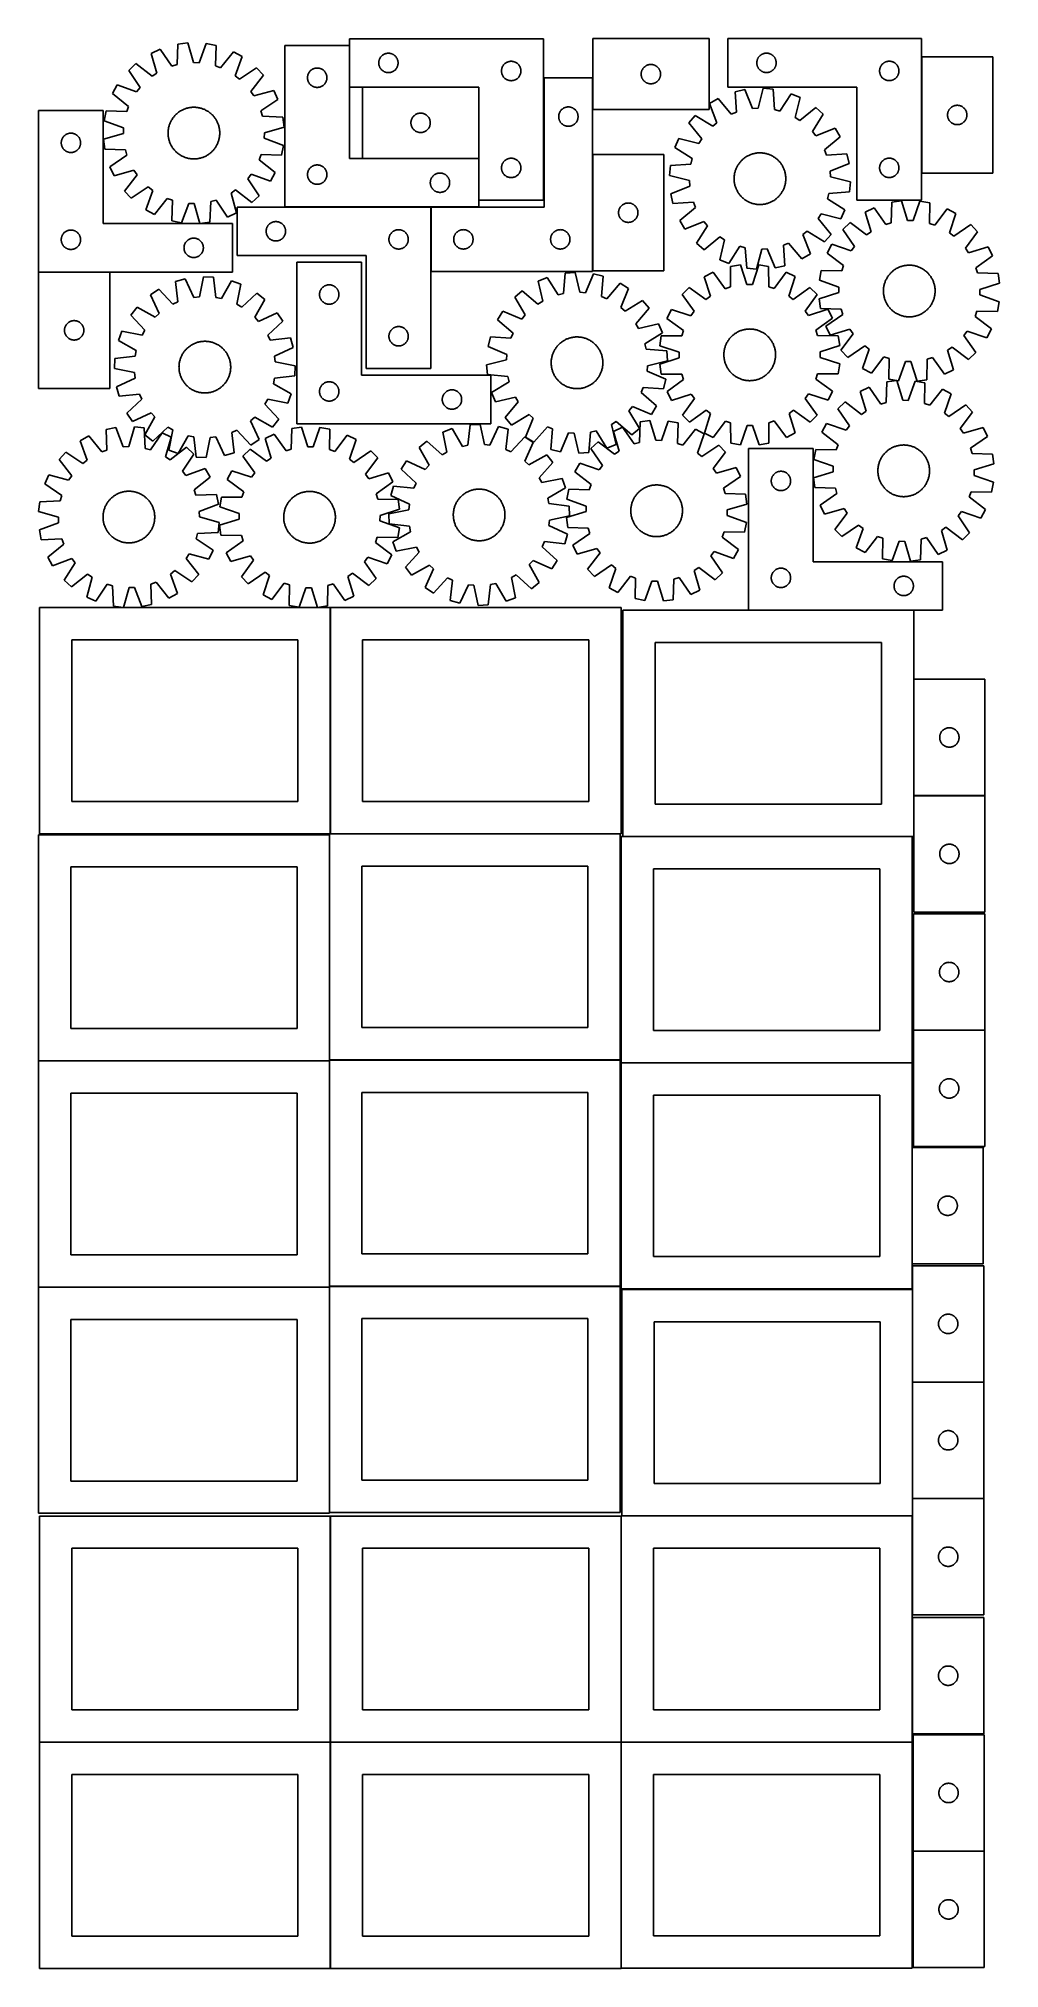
# Model space of a CAD drawing. Header units: millimetres. Extents: x 7 to 1493, y 7 to 2993.
import ezdxf

# ---------------------------------------------------------------- set-up
doc = ezdxf.new("R2010")
doc.units = ezdxf.units.MM
doc.layers.add('COMMON', color=5, linetype='CONTINUOUS', true_color=0x0000ff)
doc.layers.add('CUT', color=7, linetype='CONTINUOUS', true_color=0x000000)

msp = doc.modelspace()

# ---------------------------------------------------------------- linework, layer by layer
at = {"layer": 'COMMON'}
for p, q in [((487.814477, 2918.33332), (487.814477, 2982.933318)), ((1373.126193, 2965.250795), (1373.126193, 2785.250795)), ((864.002525, 2932.733317), (864.002525, 2883.468324)), ((687.714476, 2918.23332), (507.714476, 2918.23332)), ((687.814477, 2808.133319), (687.814477, 2918.133319)), ((507.714476, 2808.033318), (687.714476, 2808.033318)), ((687.814477, 2743.33332), (687.814477, 2807.933318)), ((864.002525, 2814.022524), (864.002525, 2634.022524)), ((387.714476, 2732.833317), (613.702524, 2732.833317)), ((613.802524, 2732.733317), (613.802524, 2632.733317)), ((687.714476, 2732.833318), (613.902525, 2732.833318)), ((116.547911, 2632.033607), (6.547911, 2632.033607)), ((457.949576, 1762.823825), (457.949576, 2112.823825)), ((1360.859625, 2108.692747), (1105.412353, 2108.692747)), ((1360.959625, 2001.772524), (1360.959625, 1821.772524)), ((1360.959625, 1821.572523), (1360.959625, 1758.592746)), ((1471.059626, 1821.672524), (1361.059626, 1821.672524)), ((906.724736, 1762.723825), (458.049576, 1762.723825)), ((456.624736, 1412.623824), (456.624736, 1761.299045)), ((1358.249577, 1758.492746), (910.859625, 1758.492746)), ((1470.692906, 1458.622963), (1360.692906, 1458.622963)), ((456.524735, 1411.199045), (6.524735, 1411.199045)), ((456.624736, 1062.423823), (456.624736, 1411.099044)), ((906.724736, 1412.523824), (456.724736, 1412.523824)), ((1358.249577, 1408.292745), (908.249577, 1408.292745)), ((1358.349577, 1276.96393), (1358.349577, 1096.96393)), ((6.524735, 1060.999043), (456.524735, 1060.999043)), ((456.624736, 712.223822), (456.624736, 1060.899043)), ((456.724736, 1062.323822), (906.724736, 1062.323822)), ((1359.137644, 1057.080722), (1359.137644, 914.148623)), ((1359.137644, 913.948622), (1359.137644, 733.948622)), ((1469.237645, 914.048623), (1359.237645, 914.048623)), ((1359.137644, 733.748621), (1359.137644, 707.080722)), ((1469.237645, 733.848622), (1359.237645, 733.848622)), ((457.949576, 356.724781), (457.949576, 706.724781)), ((908.149577, 356.880721), (908.149577, 706.724781)), ((909.037644, 706.980721), (1358.249577, 706.980721)), ((457.849575, 356.624781), (7.849575, 356.624781)), ((457.949576, 6.52478), (457.949576, 356.52478)), ((908.049576, 356.624781), (458.049576, 356.624781)), ((908.149577, 6.68072), (908.149577, 356.52478)), ((1358.249577, 356.780721), (908.249577, 356.780721)), ((1469.774235, 187.949563), (1359.774235, 187.949563))]:
    msp.add_line(p, q, dxfattribs=at)
at = {"layer": 'CUT'}
for p, q in [((787.914477, 2993.33332), (487.914477, 2993.33332)), ((487.914477, 2993.33332), (487.914477, 2918.33332)), ((787.914477, 2743.33332), (787.914477, 2993.33332)), ((1044.102526, 2993.468324), (864.102526, 2993.468324)), ((864.102526, 2993.468324), (864.102526, 2883.468324)), ((1044.102526, 2883.468324), (1044.102526, 2993.468324)), ((1373.026193, 2993.409736), (1073.026193, 2993.409736)), ((1073.026193, 2993.409736), (1073.026193, 2918.409736)), ((1373.026193, 2743.409736), (1373.026193, 2993.409736)), ((194.781039, 2977.155039), (180.836598, 2970.652492)), ((180.836598, 2970.652492), (189.423714, 2940.070861)), ((212.688692, 2950.919744), (194.781039, 2977.155039)), ((222.214272, 2985.02165), (220.93086, 2953.283225)), ((237.485621, 2986.89687), (222.214272, 2985.02165)), ((246.409659, 2956.411853), (237.485621, 2986.89687)), ((266.007092, 2985.901127), (254.978782, 2956.112687)), ((281.110483, 2982.965461), (266.007092, 2985.901127)), ((280.177359, 2951.214807), (281.110483, 2982.965461)), ((307.928312, 2973.204833), (288.234632, 2948.282278)), ((321.385319, 2965.745644), (307.928312, 2973.204833)), ((310.686374, 2935.837329), (321.385319, 2965.745644)), ((487.714476, 2982.933318), (387.714476, 2982.933318)), ((387.714476, 2982.933318), (387.714476, 2732.933318)), ((487.714476, 2807.933318), (487.714476, 2982.933318)), ((532.934366, 2956.605501), (532.993979, 2957.375635)), ((532.993979, 2957.375635), (533.093159, 2958.141678)), ((533.093159, 2958.141678), (533.231642, 2958.901601)), ((533.231642, 2958.901601), (533.409061, 2959.653386)), ((533.409061, 2959.653386), (533.624946, 2960.395042)), ((533.624946, 2960.395042), (533.878725, 2961.124601)), ((533.878725, 2961.124601), (534.169724, 2961.840128)), ((534.169724, 2961.840128), (534.497171, 2962.539727)), ((534.497171, 2962.539727), (534.860199, 2963.221541)), ((534.860199, 2963.221541), (535.257844, 2963.883763)), ((535.257844, 2963.883763), (535.689052, 2964.524636)), ((535.689052, 2964.524636), (536.15268, 2965.142462)), ((536.15268, 2965.142462), (536.647498, 2965.735601)), ((536.647498, 2965.735601), (537.172194, 2966.302482)), ((537.172194, 2966.302482), (537.725377, 2966.8416)), ((537.725377, 2966.8416), (538.30558, 2967.351526)), ((538.30558, 2967.351526), (538.911263, 2967.830908)), ((538.911263, 2967.830908), (539.540821, 2968.278475)), ((539.540821, 2968.278475), (540.192585, 2968.693039)), ((540.192585, 2968.693039), (540.864826, 2969.073502)), ((540.864826, 2969.073502), (541.555761, 2969.418854)), ((541.555761, 2969.418854), (542.263559, 2969.728179)), ((542.263559, 2969.728179), (542.986341, 2970.000658)), ((542.986341, 2970.000658), (543.722193, 2970.235568)), ((543.722193, 2970.235568), (544.469161, 2970.432285)), ((544.469161, 2970.432285), (545.225266, 2970.590289)), ((545.225266, 2970.590289), (545.988502, 2970.70916)), ((545.988502, 2970.70916), (546.756845, 2970.788583)), ((546.756845, 2970.788583), (547.528259, 2970.828347)), ((547.528259, 2970.828347), (548.300696, 2970.828347)), ((548.300696, 2970.828347), (549.072109, 2970.788583)), ((549.072109, 2970.788583), (549.840453, 2970.70916)), ((549.840453, 2970.70916), (550.603689, 2970.590289)), ((550.603689, 2970.590289), (551.359793, 2970.432285)), ((551.359793, 2970.432285), (552.106762, 2970.235568)), ((552.106762, 2970.235568), (552.842613, 2970.000658)), ((552.842613, 2970.000658), (553.565396, 2969.728179)), ((553.565396, 2969.728179), (554.273193, 2969.418854)), ((554.273193, 2969.418854), (554.964128, 2969.073502)), ((554.964128, 2969.073502), (555.636369, 2968.693039)), ((555.636369, 2968.693039), (556.288133, 2968.278475)), ((556.288133, 2968.278475), (556.917691, 2967.830908)), ((556.917691, 2967.830908), (557.523375, 2967.351526)), ((557.523375, 2967.351526), (558.103577, 2966.8416)), ((558.103577, 2966.8416), (558.65676, 2966.302482)), ((558.65676, 2966.302482), (559.181456, 2965.735601)), ((559.181456, 2965.735601), (559.676274, 2965.142462)), ((559.676274, 2965.142462), (560.139902, 2964.524636)), ((560.139902, 2964.524636), (560.571111, 2963.883763)), ((560.571111, 2963.883763), (560.968756, 2963.221541)), ((560.968756, 2963.221541), (561.331783, 2962.539727)), ((561.331783, 2962.539727), (561.659231, 2961.840128)), ((561.659231, 2961.840128), (561.950229, 2961.124601)), ((561.950229, 2961.124601), (562.204008, 2960.395042)), ((562.204008, 2960.395042), (562.419893, 2959.653386)), ((562.419893, 2959.653386), (562.597312, 2958.901601)), ((562.597312, 2958.901601), (562.735796, 2958.141678)), ((562.735796, 2958.141678), (562.834975, 2957.375635)), ((562.834975, 2957.375635), (562.894589, 2956.605501)), ((731.555761, 2956.918854), (732.263559, 2957.228179)), ((732.263559, 2957.228179), (732.986341, 2957.500658)), ((732.986341, 2957.500658), (733.722193, 2957.735568)), ((733.722193, 2957.735568), (734.469161, 2957.932285)), ((734.469161, 2957.932285), (735.225266, 2958.090289)), ((735.225266, 2958.090289), (735.988502, 2958.20916)), ((735.988502, 2958.20916), (736.756845, 2958.288583)), ((736.756845, 2958.288583), (737.528259, 2958.328347)), ((737.528259, 2958.328347), (738.300696, 2958.328347)), ((738.300696, 2958.328347), (739.072109, 2958.288583)), ((739.072109, 2958.288583), (739.840453, 2958.20916)), ((739.840453, 2958.20916), (740.603689, 2958.090289)), ((740.603689, 2958.090289), (741.359793, 2957.932285)), ((741.359793, 2957.932285), (742.106762, 2957.735568)), ((742.106762, 2957.735568), (742.842613, 2957.500658)), ((742.842613, 2957.500658), (743.565396, 2957.228179)), ((743.565396, 2957.228179), (744.273193, 2956.918854)), ((1118.046082, 2956.681917), (1118.105695, 2957.452051)), ((1118.105695, 2957.452051), (1118.204875, 2958.218094)), ((1118.204875, 2958.218094), (1118.343358, 2958.978017)), ((1118.343358, 2958.978017), (1118.520777, 2959.729802)), ((1118.520777, 2959.729802), (1118.736663, 2960.471458)), ((1118.736663, 2960.471458), (1118.990441, 2961.201017)), ((1118.990441, 2961.201017), (1119.28144, 2961.916544)), ((1119.28144, 2961.916544), (1119.608887, 2962.616143)), ((1119.608887, 2962.616143), (1119.971915, 2963.297957)), ((1119.971915, 2963.297957), (1120.36956, 2963.960179)), ((1120.36956, 2963.960179), (1120.800768, 2964.601052)), ((1120.800768, 2964.601052), (1121.264396, 2965.218878)), ((1121.264396, 2965.218878), (1121.759214, 2965.812017)), ((1121.759214, 2965.812017), (1122.28391, 2966.378898)), ((1122.28391, 2966.378898), (1122.837093, 2966.918016)), ((1122.837093, 2966.918016), (1123.417296, 2967.427942)), ((1123.417296, 2967.427942), (1124.022979, 2967.907324)), ((1124.022979, 2967.907324), (1124.652537, 2968.354891)), ((1124.652537, 2968.354891), (1125.304301, 2968.769455)), ((1125.304301, 2968.769455), (1125.976542, 2969.149918)), ((1125.976542, 2969.149918), (1126.667477, 2969.49527)), ((1126.667477, 2969.49527), (1127.375275, 2969.804595)), ((1127.375275, 2969.804595), (1128.098058, 2970.077074)), ((1128.098058, 2970.077074), (1128.833909, 2970.311984)), ((1128.833909, 2970.311984), (1129.580877, 2970.508701)), ((1129.580877, 2970.508701), (1130.336982, 2970.666705)), ((1130.336982, 2970.666705), (1131.100218, 2970.785576)), ((1131.100218, 2970.785576), (1131.868561, 2970.864999)), ((1131.868561, 2970.864999), (1132.639975, 2970.904763)), ((1132.639975, 2970.904763), (1133.412412, 2970.904763)), ((1133.412412, 2970.904763), (1134.183825, 2970.864999)), ((1134.183825, 2970.864999), (1134.952169, 2970.785576)), ((1134.952169, 2970.785576), (1135.715405, 2970.666705)), ((1135.715405, 2970.666705), (1136.471509, 2970.508701)), ((1136.471509, 2970.508701), (1137.218478, 2970.311984)), ((1137.218478, 2970.311984), (1137.954329, 2970.077074)), ((1137.954329, 2970.077074), (1138.677112, 2969.804595)), ((1138.677112, 2969.804595), (1139.384909, 2969.49527)), ((1139.384909, 2969.49527), (1140.075844, 2969.149918)), ((1140.075844, 2969.149918), (1140.748085, 2968.769455)), ((1140.748085, 2968.769455), (1141.399849, 2968.354891)), ((1141.399849, 2968.354891), (1142.029408, 2967.907324)), ((1142.029408, 2967.907324), (1142.635091, 2967.427942)), ((1142.635091, 2967.427942), (1143.215293, 2966.918016)), ((1143.215293, 2966.918016), (1143.768476, 2966.378898)), ((1143.768476, 2966.378898), (1144.293172, 2965.812017)), ((1144.293172, 2965.812017), (1144.78799, 2965.218878)), ((1144.78799, 2965.218878), (1145.251618, 2964.601052)), ((1145.251618, 2964.601052), (1145.682827, 2963.960179)), ((1145.682827, 2963.960179), (1146.080472, 2963.297957)), ((1146.080472, 2963.297957), (1146.4435, 2962.616143)), ((1146.4435, 2962.616143), (1146.770947, 2961.916544)), ((1146.770947, 2961.916544), (1147.061946, 2961.201017)), ((1147.061946, 2961.201017), (1147.315724, 2960.471458)), ((1147.315724, 2960.471458), (1147.531609, 2959.729802)), ((1147.531609, 2959.729802), (1147.709029, 2958.978017)), ((1147.709029, 2958.978017), (1147.847512, 2958.218094)), ((1147.847512, 2958.218094), (1147.946691, 2957.452051)), ((1147.946691, 2957.452051), (1148.006305, 2956.681917)), ((1316.667477, 2956.99527), (1317.375275, 2957.304595)), ((1317.375275, 2957.304595), (1318.098058, 2957.577074)), ((1318.098058, 2957.577074), (1318.833909, 2957.811984)), ((1318.833909, 2957.811984), (1319.580877, 2958.008701)), ((1319.580877, 2958.008701), (1320.336982, 2958.166705)), ((1320.336982, 2958.166705), (1321.100218, 2958.285576)), ((1321.100218, 2958.285576), (1321.868561, 2958.364999)), ((1321.868561, 2958.364999), (1322.639975, 2958.404763)), ((1322.639975, 2958.404763), (1323.412412, 2958.404763)), ((1323.412412, 2958.404763), (1324.183825, 2958.364999)), ((1324.183825, 2958.364999), (1324.952169, 2958.285576)), ((1324.952169, 2958.285576), (1325.715405, 2958.166705)), ((1325.715405, 2958.166705), (1326.471509, 2958.008701)), ((1326.471509, 2958.008701), (1327.218478, 2957.811984)), ((1327.218478, 2957.811984), (1327.954329, 2957.577074)), ((1327.954329, 2957.577074), (1328.677112, 2957.304595)), ((1328.677112, 2957.304595), (1329.384909, 2956.99527)), ((1483.226194, 2965.250795), (1373.226194, 2965.250795)), ((1373.226194, 2965.250795), (1373.226194, 2785.250795)), ((1483.226194, 2785.250795), (1483.226194, 2965.250795)), ((157.17696, 2954.693566), (145.924406, 2944.200207)), ((145.924406, 2944.200207), (163.541482, 2917.768912)), ((182.315302, 2935.276087), (157.17696, 2954.693566)), ((189.423714, 2940.070861), (182.315302, 2935.276087)), ((220.93086, 2953.283225), (212.688692, 2950.919744)), ((254.978782, 2956.112687), (246.409659, 2956.411853)), ((288.234632, 2948.282278), (280.177359, 2951.214807)), ((317.443095, 2930.558495), (310.686374, 2935.837329)), ((343.874391, 2948.175571), (317.443095, 2930.558495)), ((334.95027, 2911.784675), (354.36775, 2936.923017)), ((354.36775, 2936.923017), (343.874391, 2948.175571)), ((422.714476, 2932.933318), (422.734365, 2933.705499)), ((422.734365, 2932.161136), (422.714476, 2932.933318)), ((422.734365, 2933.705499), (422.793978, 2934.475633)), ((422.793978, 2931.391003), (422.734365, 2932.161136)), ((422.793978, 2934.475633), (422.893158, 2935.241676)), ((422.893158, 2930.624959), (422.793978, 2931.391003)), ((422.893158, 2935.241676), (423.031641, 2936.001599)), ((423.031641, 2929.865037), (422.893158, 2930.624959)), ((423.031641, 2936.001599), (423.20906, 2936.753384)), ((423.20906, 2929.113251), (423.031641, 2929.865037)), ((423.20906, 2936.753384), (423.424945, 2937.49504)), ((423.424945, 2928.371595), (423.20906, 2929.113251)), ((423.424945, 2937.49504), (423.678724, 2938.224599)), ((423.678724, 2927.642036), (423.424945, 2928.371595)), ((423.678724, 2938.224599), (423.969723, 2938.940126)), ((423.969723, 2926.926509), (423.678724, 2927.642036)), ((423.969723, 2938.940126), (424.29717, 2939.639725)), ((424.29717, 2939.639725), (424.660198, 2940.321539)), ((424.660198, 2940.321539), (425.057843, 2940.983761)), ((425.057843, 2940.983761), (425.489051, 2941.624634)), ((425.489051, 2941.624634), (425.952679, 2942.24246)), ((425.952679, 2942.24246), (426.447497, 2942.835599)), ((426.447497, 2942.835599), (426.972193, 2943.40248)), ((426.972193, 2943.40248), (427.525376, 2943.941598)), ((427.525376, 2943.941598), (428.105579, 2944.451524)), ((428.105579, 2944.451524), (428.711262, 2944.930906)), ((428.711262, 2944.930906), (429.34082, 2945.378473)), ((429.34082, 2945.378473), (429.992584, 2945.793037)), ((429.992584, 2945.793037), (430.664825, 2946.1735)), ((430.664825, 2946.1735), (431.35576, 2946.518852)), ((431.35576, 2946.518852), (432.063558, 2946.828177)), ((432.063558, 2946.828177), (432.78634, 2947.100656)), ((432.78634, 2947.100656), (433.522192, 2947.335566)), ((433.522192, 2947.335566), (434.26916, 2947.532283)), ((434.26916, 2947.532283), (435.025265, 2947.690287)), ((435.025265, 2947.690287), (435.788501, 2947.809158)), ((435.788501, 2947.809158), (436.556844, 2947.888581)), ((436.556844, 2947.888581), (437.328258, 2947.928345)), ((437.328258, 2947.928345), (438.100695, 2947.928345)), ((438.100695, 2947.928345), (438.872108, 2947.888581)), ((438.872108, 2947.888581), (439.640452, 2947.809158)), ((439.640452, 2947.809158), (440.403688, 2947.690287)), ((440.403688, 2947.690287), (441.159792, 2947.532283)), ((441.159792, 2947.532283), (441.906761, 2947.335566)), ((441.906761, 2947.335566), (442.642612, 2947.100656)), ((442.642612, 2947.100656), (443.365395, 2946.828177)), ((443.365395, 2946.828177), (444.073192, 2946.518852)), ((444.073192, 2946.518852), (444.764127, 2946.1735)), ((444.764127, 2946.1735), (445.436368, 2945.793037)), ((445.436368, 2945.793037), (446.088132, 2945.378473)), ((446.088132, 2945.378473), (446.71769, 2944.930906)), ((446.71769, 2944.930906), (447.323374, 2944.451524)), ((447.323374, 2944.451524), (447.903576, 2943.941598)), ((447.903576, 2943.941598), (448.456759, 2943.40248)), ((448.456759, 2943.40248), (448.981455, 2942.835599)), ((448.981455, 2942.835599), (449.476273, 2942.24246)), ((449.476273, 2942.24246), (449.939901, 2941.624634)), ((449.939901, 2941.624634), (450.37111, 2940.983761)), ((450.37111, 2940.983761), (450.768755, 2940.321539)), ((450.768755, 2940.321539), (451.131782, 2939.639725)), ((451.131782, 2939.639725), (451.45923, 2938.940126)), ((451.45923, 2938.940126), (451.750228, 2938.224599)), ((451.750228, 2927.642036), (451.45923, 2926.926509)), ((451.750228, 2938.224599), (452.004007, 2937.49504)), ((452.004007, 2928.371595), (451.750228, 2927.642036)), ((452.004007, 2937.49504), (452.219892, 2936.753384)), ((452.219892, 2929.113251), (452.004007, 2928.371595)), ((452.219892, 2936.753384), (452.397311, 2936.001599)), ((452.397311, 2929.865037), (452.219892, 2929.113251)), ((452.397311, 2936.001599), (452.535795, 2935.241676)), ((452.535795, 2930.624959), (452.397311, 2929.865037)), ((452.535795, 2935.241676), (452.634974, 2934.475633)), ((452.634974, 2931.391003), (452.535795, 2930.624959)), ((452.634974, 2934.475633), (452.694588, 2933.705499)), ((452.694588, 2932.161136), (452.634974, 2931.391003)), ((452.694588, 2933.705499), (452.714476, 2932.933318)), ((452.714476, 2932.933318), (452.694588, 2932.161136)), ((532.914477, 2955.83332), (532.934366, 2956.605501)), ((532.934366, 2955.061138), (532.914477, 2955.83332)), ((532.993979, 2954.291005), (532.934366, 2955.061138)), ((533.093159, 2953.524961), (532.993979, 2954.291005)), ((533.231642, 2952.765039), (533.093159, 2953.524961)), ((533.409061, 2952.013253), (533.231642, 2952.765039)), ((533.624946, 2951.271597), (533.409061, 2952.013253)), ((533.878725, 2950.542038), (533.624946, 2951.271597)), ((534.169724, 2949.826511), (533.878725, 2950.542038)), ((534.497171, 2949.126913), (534.169724, 2949.826511)), ((534.860199, 2948.445099), (534.497171, 2949.126913)), ((535.257844, 2947.782877), (534.860199, 2948.445099)), ((535.689052, 2947.142003), (535.257844, 2947.782877)), ((536.15268, 2946.524177), (535.689052, 2947.142003)), ((536.647498, 2945.931038), (536.15268, 2946.524177)), ((537.172194, 2945.364157), (536.647498, 2945.931038)), ((537.725377, 2944.825039), (537.172194, 2945.364157)), ((538.30558, 2944.315113), (537.725377, 2944.825039)), ((538.911263, 2943.835731), (538.30558, 2944.315113)), ((539.540821, 2943.388164), (538.911263, 2943.835731)), ((540.192585, 2942.9736), (539.540821, 2943.388164)), ((540.864826, 2942.593138), (540.192585, 2942.9736)), ((541.555761, 2942.247786), (540.864826, 2942.593138)), ((542.263559, 2941.93846), (541.555761, 2942.247786)), ((542.986341, 2941.665981), (542.263559, 2941.93846)), ((543.722193, 2941.431072), (542.986341, 2941.665981)), ((544.469161, 2941.234354), (543.722193, 2941.431072)), ((545.225266, 2941.07635), (544.469161, 2941.234354)), ((545.988502, 2940.95748), (545.225266, 2941.07635)), ((546.756845, 2940.878057), (545.988502, 2940.95748)), ((547.528259, 2940.838293), (546.756845, 2940.878057)), ((548.300696, 2940.838293), (547.528259, 2940.838293)), ((549.072109, 2940.878057), (548.300696, 2940.838293)), ((549.840453, 2940.95748), (549.072109, 2940.878057)), ((550.603689, 2941.07635), (549.840453, 2940.95748)), ((551.359793, 2941.234354), (550.603689, 2941.07635)), ((552.106762, 2941.431072), (551.359793, 2941.234354)), ((552.842613, 2941.665981), (552.106762, 2941.431072)), ((553.565396, 2941.93846), (552.842613, 2941.665981)), ((554.273193, 2942.247786), (553.565396, 2941.93846)), ((554.964128, 2942.593138), (554.273193, 2942.247786)), ((555.636369, 2942.9736), (554.964128, 2942.593138)), ((556.288133, 2943.388164), (555.636369, 2942.9736)), ((556.917691, 2943.835731), (556.288133, 2943.388164)), ((557.523375, 2944.315113), (556.917691, 2943.835731)), ((558.103577, 2944.825039), (557.523375, 2944.315113)), ((558.65676, 2945.364157), (558.103577, 2944.825039)), ((559.181456, 2945.931038), (558.65676, 2945.364157)), ((559.676274, 2946.524177), (559.181456, 2945.931038)), ((560.139902, 2947.142003), (559.676274, 2946.524177)), ((560.571111, 2947.782877), (560.139902, 2947.142003)), ((560.968756, 2948.445099), (560.571111, 2947.782877)), ((561.331783, 2949.126913), (560.968756, 2948.445099)), ((561.659231, 2949.826511), (561.331783, 2949.126913)), ((561.950229, 2950.542038), (561.659231, 2949.826511)), ((562.204008, 2951.271597), (561.950229, 2950.542038)), ((562.419893, 2952.013253), (562.204008, 2951.271597)), ((562.597312, 2952.765039), (562.419893, 2952.013253)), ((562.735796, 2953.524961), (562.597312, 2952.765039)), ((562.834975, 2954.291005), (562.735796, 2953.524961)), ((562.894589, 2955.061138), (562.834975, 2954.291005)), ((562.894589, 2956.605501), (562.914477, 2955.83332)), ((562.914477, 2955.83332), (562.894589, 2955.061138)), ((722.914477, 2943.33332), (722.934366, 2944.105501)), ((722.934366, 2942.561138), (722.914477, 2943.33332)), ((722.934366, 2944.105501), (722.993979, 2944.875635)), ((722.993979, 2941.791005), (722.934366, 2942.561138)), ((722.993979, 2944.875635), (723.093159, 2945.641678)), ((723.093159, 2941.024961), (722.993979, 2941.791005)), ((723.093159, 2945.641678), (723.231642, 2946.401601)), ((723.231642, 2940.265039), (723.093159, 2941.024961)), ((723.231642, 2946.401601), (723.409061, 2947.153386)), ((723.409061, 2939.513253), (723.231642, 2940.265039)), ((723.409061, 2947.153386), (723.624946, 2947.895042)), ((723.624946, 2938.771597), (723.409061, 2939.513253)), ((723.624946, 2947.895042), (723.878725, 2948.624601)), ((723.878725, 2938.042038), (723.624946, 2938.771597)), ((723.878725, 2948.624601), (724.169724, 2949.340128)), ((724.169724, 2937.326511), (723.878725, 2938.042038)), ((724.169724, 2949.340128), (724.497171, 2950.039727)), ((724.497171, 2936.626913), (724.169724, 2937.326511)), ((724.497171, 2950.039727), (724.860199, 2950.721541)), ((724.860199, 2935.945099), (724.497171, 2936.626913)), ((724.860199, 2950.721541), (725.257844, 2951.383763)), ((725.257844, 2935.282877), (724.860199, 2935.945099)), ((725.257844, 2951.383763), (725.689052, 2952.024636)), ((725.689052, 2934.642003), (725.257844, 2935.282877)), ((725.689052, 2952.024636), (726.15268, 2952.642462)), ((726.15268, 2934.024177), (725.689052, 2934.642003)), ((726.15268, 2952.642462), (726.647498, 2953.235601)), ((726.647498, 2933.431038), (726.15268, 2934.024177)), ((726.647498, 2953.235601), (727.172194, 2953.802482)), ((727.172194, 2932.864157), (726.647498, 2933.431038)), ((727.172194, 2953.802482), (727.725377, 2954.3416)), ((727.725377, 2932.325039), (727.172194, 2932.864157)), ((727.725377, 2954.3416), (728.30558, 2954.851526)), ((728.30558, 2931.815113), (727.725377, 2932.325039)), ((728.30558, 2954.851526), (728.911263, 2955.330908)), ((728.911263, 2931.335731), (728.30558, 2931.815113)), ((728.911263, 2955.330908), (729.540821, 2955.778475)), ((729.540821, 2930.888164), (728.911263, 2931.335731)), ((729.540821, 2955.778475), (730.192585, 2956.193039)), ((730.192585, 2930.4736), (729.540821, 2930.888164)), ((730.192585, 2956.193039), (730.864826, 2956.573502)), ((730.864826, 2930.093138), (730.192585, 2930.4736)), ((730.864826, 2956.573502), (731.555761, 2956.918854)), ((731.555761, 2929.747786), (730.864826, 2930.093138)), ((732.263559, 2929.43846), (731.555761, 2929.747786)), ((732.986341, 2929.165981), (732.263559, 2929.43846)), ((733.722193, 2928.931072), (732.986341, 2929.165981)), ((734.469161, 2928.734354), (733.722193, 2928.931072)), ((735.225266, 2928.57635), (734.469161, 2928.734354)), ((735.988502, 2928.45748), (735.225266, 2928.57635)), ((736.756845, 2928.378057), (735.988502, 2928.45748)), ((737.528259, 2928.338293), (736.756845, 2928.378057)), ((738.300696, 2928.338293), (737.528259, 2928.338293)), ((739.072109, 2928.378057), (738.300696, 2928.338293)), ((739.840453, 2928.45748), (739.072109, 2928.378057)), ((740.603689, 2928.57635), (739.840453, 2928.45748)), ((741.359793, 2928.734354), (740.603689, 2928.57635)), ((742.106762, 2928.931072), (741.359793, 2928.734354)), ((742.842613, 2929.165981), (742.106762, 2928.931072)), ((743.565396, 2929.43846), (742.842613, 2929.165981)), ((744.273193, 2929.747786), (743.565396, 2929.43846)), ((744.273193, 2956.918854), (744.964128, 2956.573502)), ((744.964128, 2930.093138), (744.273193, 2929.747786)), ((744.964128, 2956.573502), (745.636369, 2956.193039)), ((745.636369, 2930.4736), (744.964128, 2930.093138)), ((745.636369, 2956.193039), (746.288133, 2955.778475)), ((746.288133, 2930.888164), (745.636369, 2930.4736)), ((746.288133, 2955.778475), (746.917691, 2955.330908)), ((746.917691, 2931.335731), (746.288133, 2930.888164)), ((746.917691, 2955.330908), (747.523375, 2954.851526)), ((747.523375, 2931.815113), (746.917691, 2931.335731)), ((747.523375, 2954.851526), (748.103577, 2954.3416)), ((748.103577, 2932.325039), (747.523375, 2931.815113)), ((748.103577, 2954.3416), (748.65676, 2953.802482)), ((748.65676, 2932.864157), (748.103577, 2932.325039)), ((748.65676, 2953.802482), (749.181456, 2953.235601)), ((749.181456, 2933.431038), (748.65676, 2932.864157)), ((749.181456, 2953.235601), (749.676274, 2952.642462)), ((749.676274, 2934.024177), (749.181456, 2933.431038)), ((749.676274, 2952.642462), (750.139902, 2952.024636)), ((750.139902, 2934.642003), (749.676274, 2934.024177)), ((750.139902, 2952.024636), (750.571111, 2951.383763)), ((750.571111, 2935.282877), (750.139902, 2934.642003)), ((750.571111, 2951.383763), (750.968756, 2950.721541)), ((750.968756, 2935.945099), (750.571111, 2935.282877)), ((750.968756, 2950.721541), (751.331783, 2950.039727)), ((751.331783, 2936.626913), (750.968756, 2935.945099)), ((751.331783, 2950.039727), (751.659231, 2949.340128)), ((751.659231, 2937.326511), (751.331783, 2936.626913)), ((751.659231, 2949.340128), (751.950229, 2948.624601)), ((751.950229, 2938.042038), (751.659231, 2937.326511)), ((751.950229, 2948.624601), (752.204008, 2947.895042)), ((752.204008, 2938.771597), (751.950229, 2938.042038)), ((752.204008, 2947.895042), (752.419893, 2947.153386)), ((752.419893, 2939.513253), (752.204008, 2938.771597)), ((752.419893, 2947.153386), (752.597312, 2946.401601)), ((752.597312, 2940.265039), (752.419893, 2939.513253)), ((752.597312, 2946.401601), (752.735796, 2945.641678)), ((752.735796, 2941.024961), (752.597312, 2940.265039)), ((752.735796, 2945.641678), (752.834975, 2944.875635)), ((752.834975, 2941.791005), (752.735796, 2941.024961)), ((752.834975, 2944.875635), (752.894589, 2944.105501)), ((752.894589, 2942.561138), (752.834975, 2941.791005)), ((752.894589, 2944.105501), (752.914477, 2943.33332)), ((752.914477, 2943.33332), (752.894589, 2942.561138)), ((863.902525, 2932.733317), (788.902525, 2932.733317)), ((788.902525, 2932.733317), (788.902525, 2732.733317)), ((863.902525, 2632.733317), (863.902525, 2932.733317)), ((939.102526, 2938.468324), (939.122415, 2939.240505)), ((939.122415, 2937.696142), (939.102526, 2938.468324)), ((939.122415, 2939.240505), (939.182028, 2940.010639)), ((939.182028, 2936.926009), (939.122415, 2937.696142)), ((939.182028, 2940.010639), (939.281207, 2940.776682)), ((939.281207, 2936.159965), (939.182028, 2936.926009)), ((939.281207, 2940.776682), (939.419691, 2941.536605)), ((939.419691, 2935.400043), (939.281207, 2936.159965)), ((939.419691, 2941.536605), (939.59711, 2942.28839)), ((939.59711, 2934.648257), (939.419691, 2935.400043)), ((939.59711, 2942.28839), (939.812995, 2943.030046)), ((939.812995, 2933.906601), (939.59711, 2934.648257)), ((939.812995, 2943.030046), (940.066774, 2943.759605)), ((940.066774, 2933.177042), (939.812995, 2933.906601)), ((940.066774, 2943.759605), (940.357772, 2944.475132)), ((940.357772, 2932.461515), (940.066774, 2933.177042)), ((940.357772, 2944.475132), (940.68522, 2945.174731)), ((940.68522, 2931.761917), (940.357772, 2932.461515)), ((940.68522, 2945.174731), (941.048247, 2945.856545)), ((941.048247, 2931.080103), (940.68522, 2931.761917)), ((941.048247, 2945.856545), (941.445892, 2946.518767)), ((941.445892, 2930.417881), (941.048247, 2931.080103)), ((941.445892, 2946.518767), (941.877101, 2947.15964)), ((941.877101, 2929.777007), (941.445892, 2930.417881)), ((941.877101, 2947.15964), (942.340729, 2947.777466)), ((942.340729, 2929.159181), (941.877101, 2929.777007)), ((942.340729, 2947.777466), (942.835547, 2948.370605)), ((942.835547, 2928.566042), (942.340729, 2929.159181)), ((942.835547, 2948.370605), (943.360243, 2948.937486)), ((943.360243, 2927.999161), (942.835547, 2928.566042)), ((943.360243, 2948.937486), (943.913426, 2949.476604)), ((943.913426, 2927.460043), (943.360243, 2927.999161)), ((943.913426, 2949.476604), (944.493628, 2949.98653)), ((944.493628, 2926.950117), (943.913426, 2927.460043)), ((944.493628, 2949.98653), (945.099312, 2950.465912)), ((945.099312, 2950.465912), (945.72887, 2950.913479)), ((945.72887, 2950.913479), (946.380634, 2951.328043)), ((946.380634, 2951.328043), (947.052875, 2951.708506)), ((947.052875, 2951.708506), (947.74381, 2952.053858)), ((947.74381, 2952.053858), (948.451607, 2952.363183)), ((948.451607, 2952.363183), (949.17439, 2952.635662)), ((949.17439, 2952.635662), (949.910241, 2952.870572)), ((949.910241, 2952.870572), (950.65721, 2953.067289)), ((950.65721, 2953.067289), (951.413314, 2953.225293)), ((951.413314, 2953.225293), (952.176551, 2953.344164)), ((952.176551, 2953.344164), (952.944894, 2953.423587)), ((952.944894, 2953.423587), (953.716307, 2953.463351)), ((953.716307, 2953.463351), (954.488745, 2953.463351)), ((954.488745, 2953.463351), (955.260158, 2953.423587)), ((955.260158, 2953.423587), (956.028501, 2953.344164)), ((956.028501, 2953.344164), (956.791737, 2953.225293)), ((956.791737, 2953.225293), (957.547842, 2953.067289)), ((957.547842, 2953.067289), (958.29481, 2952.870572)), ((958.29481, 2952.870572), (959.030662, 2952.635662)), ((959.030662, 2952.635662), (959.753444, 2952.363183)), ((959.753444, 2952.363183), (960.461242, 2952.053858)), ((960.461242, 2952.053858), (961.152177, 2951.708506)), ((961.152177, 2951.708506), (961.824418, 2951.328043)), ((961.824418, 2951.328043), (962.476182, 2950.913479)), ((962.476182, 2950.913479), (963.10574, 2950.465912)), ((963.10574, 2950.465912), (963.711424, 2949.98653)), ((963.711424, 2949.98653), (964.291626, 2949.476604)), ((964.291626, 2927.460043), (963.711424, 2926.950117)), ((964.291626, 2949.476604), (964.844809, 2948.937486)), ((964.844809, 2927.999161), (964.291626, 2927.460043)), ((964.844809, 2948.937486), (965.369505, 2948.370605)), ((965.369505, 2928.566042), (964.844809, 2927.999161)), ((965.369505, 2948.370605), (965.864323, 2947.777466)), ((965.864323, 2929.159181), (965.369505, 2928.566042)), ((965.864323, 2947.777466), (966.327951, 2947.15964)), ((966.327951, 2929.777007), (965.864323, 2929.159181)), ((966.327951, 2947.15964), (966.759159, 2946.518767)), ((966.759159, 2930.417881), (966.327951, 2929.777007)), ((966.759159, 2946.518767), (967.156804, 2945.856545)), ((967.156804, 2931.080103), (966.759159, 2930.417881)), ((967.156804, 2945.856545), (967.519832, 2945.174731)), ((967.519832, 2931.761917), (967.156804, 2931.080103)), ((967.519832, 2945.174731), (967.847279, 2944.475132)), ((967.847279, 2932.461515), (967.519832, 2931.761917)), ((967.847279, 2944.475132), (968.138278, 2943.759605)), ((968.138278, 2933.177042), (967.847279, 2932.461515)), ((968.138278, 2943.759605), (968.392057, 2943.030046)), ((968.392057, 2933.906601), (968.138278, 2933.177042)), ((968.392057, 2943.030046), (968.607942, 2942.28839)), ((968.607942, 2934.648257), (968.392057, 2933.906601)), ((968.607942, 2942.28839), (968.785361, 2941.536605)), ((968.785361, 2935.400043), (968.607942, 2934.648257)), ((968.785361, 2941.536605), (968.923844, 2940.776682)), ((968.923844, 2936.159965), (968.785361, 2935.400043)), ((968.923844, 2940.776682), (969.023024, 2940.010639)), ((969.023024, 2936.926009), (968.923844, 2936.159965)), ((969.023024, 2940.010639), (969.082637, 2939.240505)), ((969.082637, 2937.696142), (969.023024, 2936.926009)), ((969.082637, 2939.240505), (969.102526, 2938.468324)), ((969.102526, 2938.468324), (969.082637, 2937.696142)), ((1118.026193, 2955.909736), (1118.046082, 2956.681917)), ((1118.046082, 2955.137554), (1118.026193, 2955.909736)), ((1118.105695, 2954.367421), (1118.046082, 2955.137554)), ((1118.204875, 2953.601377), (1118.105695, 2954.367421)), ((1118.343358, 2952.841455), (1118.204875, 2953.601377)), ((1118.520777, 2952.089669), (1118.343358, 2952.841455)), ((1118.736663, 2951.348013), (1118.520777, 2952.089669)), ((1118.990441, 2950.618454), (1118.736663, 2951.348013)), ((1119.28144, 2949.902927), (1118.990441, 2950.618454)), ((1119.608887, 2949.203329), (1119.28144, 2949.902927)), ((1119.971915, 2948.521515), (1119.608887, 2949.203329)), ((1120.36956, 2947.859293), (1119.971915, 2948.521515)), ((1120.800768, 2947.218419), (1120.36956, 2947.859293)), ((1121.264396, 2946.600593), (1120.800768, 2947.218419)), ((1121.759214, 2946.007454), (1121.264396, 2946.600593)), ((1122.28391, 2945.440573), (1121.759214, 2946.007454)), ((1122.837093, 2944.901455), (1122.28391, 2945.440573)), ((1123.417296, 2944.391529), (1122.837093, 2944.901455)), ((1124.022979, 2943.912147), (1123.417296, 2944.391529)), ((1124.652537, 2943.46458), (1124.022979, 2943.912147)), ((1125.304301, 2943.050016), (1124.652537, 2943.46458)), ((1125.976542, 2942.669554), (1125.304301, 2943.050016)), ((1126.667477, 2942.324202), (1125.976542, 2942.669554)), ((1127.375275, 2942.014876), (1126.667477, 2942.324202)), ((1128.098058, 2941.742397), (1127.375275, 2942.014876)), ((1128.833909, 2941.507488), (1128.098058, 2941.742397)), ((1129.580877, 2941.31077), (1128.833909, 2941.507488)), ((1130.336982, 2941.152766), (1129.580877, 2941.31077)), ((1131.100218, 2941.033896), (1130.336982, 2941.152766)), ((1131.868561, 2940.954473), (1131.100218, 2941.033896)), ((1132.639975, 2940.914709), (1131.868561, 2940.954473)), ((1133.412412, 2940.914709), (1132.639975, 2940.914709)), ((1134.183825, 2940.954473), (1133.412412, 2940.914709)), ((1134.952169, 2941.033896), (1134.183825, 2940.954473)), ((1135.715405, 2941.152766), (1134.952169, 2941.033896)), ((1136.471509, 2941.31077), (1135.715405, 2941.152766)), ((1137.218478, 2941.507488), (1136.471509, 2941.31077)), ((1137.954329, 2941.742397), (1137.218478, 2941.507488)), ((1138.677112, 2942.014876), (1137.954329, 2941.742397)), ((1139.384909, 2942.324202), (1138.677112, 2942.014876)), ((1140.075844, 2942.669554), (1139.384909, 2942.324202)), ((1140.748085, 2943.050016), (1140.075844, 2942.669554)), ((1141.399849, 2943.46458), (1140.748085, 2943.050016)), ((1142.029408, 2943.912147), (1141.399849, 2943.46458)), ((1142.635091, 2944.391529), (1142.029408, 2943.912147)), ((1143.215293, 2944.901455), (1142.635091, 2944.391529)), ((1143.768476, 2945.440573), (1143.215293, 2944.901455)), ((1144.293172, 2946.007454), (1143.768476, 2945.440573)), ((1144.78799, 2946.600593), (1144.293172, 2946.007454)), ((1145.251618, 2947.218419), (1144.78799, 2946.600593)), ((1145.682827, 2947.859293), (1145.251618, 2947.218419)), ((1146.080472, 2948.521515), (1145.682827, 2947.859293)), ((1146.4435, 2949.203329), (1146.080472, 2948.521515)), ((1146.770947, 2949.902927), (1146.4435, 2949.203329)), ((1147.061946, 2950.618454), (1146.770947, 2949.902927)), ((1147.315724, 2951.348013), (1147.061946, 2950.618454)), ((1147.531609, 2952.089669), (1147.315724, 2951.348013)), ((1147.709029, 2952.841455), (1147.531609, 2952.089669)), ((1147.847512, 2953.601377), (1147.709029, 2952.841455)), ((1147.946691, 2954.367421), (1147.847512, 2953.601377)), ((1148.006305, 2955.137554), (1147.946691, 2954.367421)), ((1148.006305, 2956.681917), (1148.026193, 2955.909736)), ((1148.026193, 2955.909736), (1148.006305, 2955.137554)), ((1308.026193, 2943.409736), (1308.046082, 2944.181917)), ((1308.046082, 2942.637554), (1308.026193, 2943.409736)), ((1308.046082, 2944.181917), (1308.105695, 2944.952051)), ((1308.105695, 2941.867421), (1308.046082, 2942.637554)), ((1308.105695, 2944.952051), (1308.204875, 2945.718094)), ((1308.204875, 2941.101377), (1308.105695, 2941.867421)), ((1308.204875, 2945.718094), (1308.343358, 2946.478017)), ((1308.343358, 2940.341455), (1308.204875, 2941.101377)), ((1308.343358, 2946.478017), (1308.520777, 2947.229802)), ((1308.520777, 2939.589669), (1308.343358, 2940.341455)), ((1308.520777, 2947.229802), (1308.736663, 2947.971458)), ((1308.736663, 2938.848013), (1308.520777, 2939.589669)), ((1308.736663, 2947.971458), (1308.990441, 2948.701017)), ((1308.990441, 2938.118454), (1308.736663, 2938.848013)), ((1308.990441, 2948.701017), (1309.28144, 2949.416544)), ((1309.28144, 2937.402927), (1308.990441, 2938.118454)), ((1309.28144, 2949.416544), (1309.608887, 2950.116143)), ((1309.608887, 2936.703329), (1309.28144, 2937.402927)), ((1309.608887, 2950.116143), (1309.971915, 2950.797957)), ((1309.971915, 2936.021515), (1309.608887, 2936.703329)), ((1309.971915, 2950.797957), (1310.36956, 2951.460179)), ((1310.36956, 2935.359293), (1309.971915, 2936.021515)), ((1310.36956, 2951.460179), (1310.800768, 2952.101052)), ((1310.800768, 2934.718419), (1310.36956, 2935.359293)), ((1310.800768, 2952.101052), (1311.264396, 2952.718878)), ((1311.264396, 2934.100593), (1310.800768, 2934.718419)), ((1311.264396, 2952.718878), (1311.759214, 2953.312017)), ((1311.759214, 2933.507454), (1311.264396, 2934.100593)), ((1311.759214, 2953.312017), (1312.28391, 2953.878898)), ((1312.28391, 2932.940573), (1311.759214, 2933.507454)), ((1312.28391, 2953.878898), (1312.837093, 2954.418016)), ((1312.837093, 2932.401455), (1312.28391, 2932.940573)), ((1312.837093, 2954.418016), (1313.417296, 2954.927942)), ((1313.417296, 2931.891529), (1312.837093, 2932.401455)), ((1313.417296, 2954.927942), (1314.022979, 2955.407324)), ((1314.022979, 2931.412147), (1313.417296, 2931.891529)), ((1314.022979, 2955.407324), (1314.652537, 2955.854891)), ((1314.652537, 2930.96458), (1314.022979, 2931.412147)), ((1314.652537, 2955.854891), (1315.304301, 2956.269455)), ((1315.304301, 2930.550016), (1314.652537, 2930.96458)), ((1315.304301, 2956.269455), (1315.976542, 2956.649918)), ((1315.976542, 2930.169554), (1315.304301, 2930.550016)), ((1315.976542, 2956.649918), (1316.667477, 2956.99527)), ((1316.667477, 2929.824202), (1315.976542, 2930.169554)), ((1317.375275, 2929.514876), (1316.667477, 2929.824202)), ((1318.098058, 2929.242397), (1317.375275, 2929.514876)), ((1318.833909, 2929.007488), (1318.098058, 2929.242397)), ((1319.580877, 2928.81077), (1318.833909, 2929.007488)), ((1320.336982, 2928.652766), (1319.580877, 2928.81077)), ((1321.100218, 2928.533896), (1320.336982, 2928.652766)), ((1321.868561, 2928.454473), (1321.100218, 2928.533896)), ((1322.639975, 2928.414709), (1321.868561, 2928.454473)), ((1323.412412, 2928.414709), (1322.639975, 2928.414709)), ((1324.183825, 2928.454473), (1323.412412, 2928.414709)), ((1324.952169, 2928.533896), (1324.183825, 2928.454473)), ((1325.715405, 2928.652766), (1324.952169, 2928.533896)), ((1326.471509, 2928.81077), (1325.715405, 2928.652766)), ((1327.218478, 2929.007488), (1326.471509, 2928.81077)), ((1327.954329, 2929.242397), (1327.218478, 2929.007488)), ((1328.677112, 2929.514876), (1327.954329, 2929.242397)), ((1329.384909, 2929.824202), (1328.677112, 2929.514876)), ((1329.384909, 2956.99527), (1330.075844, 2956.649918)), ((1330.075844, 2930.169554), (1329.384909, 2929.824202)), ((1330.075844, 2956.649918), (1330.748085, 2956.269455)), ((1330.748085, 2930.550016), (1330.075844, 2930.169554)), ((1330.748085, 2956.269455), (1331.399849, 2955.854891)), ((1331.399849, 2930.96458), (1330.748085, 2930.550016)), ((1331.399849, 2955.854891), (1332.029408, 2955.407324)), ((1332.029408, 2931.412147), (1331.399849, 2930.96458)), ((1332.029408, 2955.407324), (1332.635091, 2954.927942)), ((1332.635091, 2931.891529), (1332.029408, 2931.412147)), ((1332.635091, 2954.927942), (1333.215293, 2954.418016)), ((1333.215293, 2932.401455), (1332.635091, 2931.891529)), ((1333.215293, 2954.418016), (1333.768476, 2953.878898)), ((1333.768476, 2932.940573), (1333.215293, 2932.401455)), ((1333.768476, 2953.878898), (1334.293172, 2953.312017)), ((1334.293172, 2933.507454), (1333.768476, 2932.940573)), ((1334.293172, 2953.312017), (1334.78799, 2952.718878)), ((1334.78799, 2934.100593), (1334.293172, 2933.507454)), ((1334.78799, 2952.718878), (1335.251618, 2952.101052)), ((1335.251618, 2934.718419), (1334.78799, 2934.100593)), ((1335.251618, 2952.101052), (1335.682827, 2951.460179)), ((1335.682827, 2935.359293), (1335.251618, 2934.718419)), ((1335.682827, 2951.460179), (1336.080472, 2950.797957)), ((1336.080472, 2936.021515), (1335.682827, 2935.359293)), ((1336.080472, 2950.797957), (1336.4435, 2950.116143)), ((1336.4435, 2936.703329), (1336.080472, 2936.021515)), ((1336.4435, 2950.116143), (1336.770947, 2949.416544)), ((1336.770947, 2937.402927), (1336.4435, 2936.703329)), ((1336.770947, 2949.416544), (1337.061946, 2948.701017)), ((1337.061946, 2938.118454), (1336.770947, 2937.402927)), ((1337.061946, 2948.701017), (1337.315724, 2947.971458)), ((1337.315724, 2938.848013), (1337.061946, 2938.118454)), ((1337.315724, 2947.971458), (1337.531609, 2947.229802)), ((1337.531609, 2939.589669), (1337.315724, 2938.848013)), ((1337.531609, 2947.229802), (1337.709029, 2946.478017)), ((1337.709029, 2940.341455), (1337.531609, 2939.589669)), ((1337.709029, 2946.478017), (1337.847512, 2945.718094)), ((1337.847512, 2941.101377), (1337.709029, 2940.341455)), ((1337.847512, 2945.718094), (1337.946691, 2944.952051)), ((1337.946691, 2941.867421), (1337.847512, 2941.101377)), ((1337.946691, 2944.952051), (1338.006305, 2944.181917)), ((1338.006305, 2942.637554), (1337.946691, 2941.867421)), ((1338.006305, 2944.181917), (1338.026193, 2943.409736)), ((1338.026193, 2943.409736), (1338.006305, 2942.637554)), ((128.354332, 2921.711136), (120.895144, 2908.254128)), ((120.895144, 2908.254128), (145.817698, 2888.560448)), ((158.262647, 2911.012191), (128.354332, 2921.711136)), ((163.541482, 2917.768912), (158.262647, 2911.012191)), ((339.745044, 2904.676263), (334.95027, 2911.784675)), ((370.326676, 2913.263378), (339.745044, 2904.676263)), ((350.593928, 2881.411284), (376.829223, 2899.318938)), ((376.829223, 2899.318938), (370.326676, 2913.263378)), ((424.29717, 2926.226911), (423.969723, 2926.926509)), ((424.660198, 2925.545097), (424.29717, 2926.226911)), ((425.057843, 2924.882875), (424.660198, 2925.545097)), ((425.489051, 2924.242001), (425.057843, 2924.882875)), ((425.952679, 2923.624175), (425.489051, 2924.242001)), ((426.447497, 2923.031036), (425.952679, 2923.624175)), ((426.972193, 2922.464155), (426.447497, 2923.031036)), ((427.525376, 2921.925037), (426.972193, 2922.464155)), ((428.105579, 2921.415111), (427.525376, 2921.925037)), ((428.711262, 2920.935729), (428.105579, 2921.415111)), ((429.34082, 2920.488162), (428.711262, 2920.935729)), ((429.992584, 2920.073598), (429.34082, 2920.488162)), ((430.664825, 2919.693136), (429.992584, 2920.073598)), ((431.35576, 2919.347784), (430.664825, 2919.693136)), ((432.063558, 2919.038458), (431.35576, 2919.347784)), ((432.78634, 2918.765979), (432.063558, 2919.038458)), ((433.522192, 2918.53107), (432.78634, 2918.765979)), ((434.26916, 2918.334352), (433.522192, 2918.53107)), ((435.025265, 2918.176348), (434.26916, 2918.334352)), ((435.788501, 2918.057478), (435.025265, 2918.176348)), ((436.556844, 2917.978055), (435.788501, 2918.057478)), ((437.328258, 2917.938291), (436.556844, 2917.978055)), ((438.100695, 2917.938291), (437.328258, 2917.938291)), ((438.872108, 2917.978055), (438.100695, 2917.938291)), ((439.640452, 2918.057478), (438.872108, 2917.978055)), ((440.403688, 2918.176348), (439.640452, 2918.057478)), ((441.159792, 2918.334352), (440.403688, 2918.176348)), ((441.906761, 2918.53107), (441.159792, 2918.334352)), ((442.642612, 2918.765979), (441.906761, 2918.53107)), ((443.365395, 2919.038458), (442.642612, 2918.765979)), ((444.073192, 2919.347784), (443.365395, 2919.038458)), ((444.764127, 2919.693136), (444.073192, 2919.347784)), ((445.436368, 2920.073598), (444.764127, 2919.693136)), ((446.088132, 2920.488162), (445.436368, 2920.073598)), ((446.71769, 2920.935729), (446.088132, 2920.488162)), ((447.323374, 2921.415111), (446.71769, 2920.935729)), ((447.903576, 2921.925037), (447.323374, 2921.415111)), ((448.456759, 2922.464155), (447.903576, 2921.925037)), ((448.981455, 2923.031036), (448.456759, 2922.464155)), ((449.476273, 2923.624175), (448.981455, 2923.031036)), ((449.939901, 2924.242001), (449.476273, 2923.624175)), ((450.37111, 2924.882875), (449.939901, 2924.242001)), ((450.768755, 2925.545097), (450.37111, 2924.882875)), ((451.131782, 2926.226911), (450.768755, 2925.545097)), ((451.45923, 2926.926509), (451.131782, 2926.226911)), ((487.914477, 2918.33332), (687.914477, 2918.33332)), ((687.714476, 2918.133319), (507.714476, 2918.133319)), ((507.714476, 2918.133319), (507.714476, 2808.133319)), ((687.714476, 2808.133319), (687.714476, 2918.133319)), ((687.914477, 2918.33332), (687.914477, 2743.33332)), ((945.099312, 2926.470735), (944.493628, 2926.950117)), ((945.72887, 2926.023168), (945.099312, 2926.470735)), ((946.380634, 2925.608604), (945.72887, 2926.023168)), ((947.052875, 2925.228142), (946.380634, 2925.608604)), ((947.74381, 2924.88279), (947.052875, 2925.228142)), ((948.451607, 2924.573464), (947.74381, 2924.88279)), ((949.17439, 2924.300985), (948.451607, 2924.573464)), ((949.910241, 2924.066076), (949.17439, 2924.300985)), ((950.65721, 2923.869358), (949.910241, 2924.066076)), ((951.413314, 2923.711354), (950.65721, 2923.869358)), ((952.176551, 2923.592484), (951.413314, 2923.711354)), ((952.944894, 2923.513061), (952.176551, 2923.592484)), ((953.716307, 2923.473297), (952.944894, 2923.513061)), ((954.488745, 2923.473297), (953.716307, 2923.473297)), ((955.260158, 2923.513061), (954.488745, 2923.473297)), ((956.028501, 2923.592484), (955.260158, 2923.513061)), ((956.791737, 2923.711354), (956.028501, 2923.592484)), ((957.547842, 2923.869358), (956.791737, 2923.711354)), ((958.29481, 2924.066076), (957.547842, 2923.869358)), ((959.030662, 2924.300985), (958.29481, 2924.066076)), ((959.753444, 2924.573464), (959.030662, 2924.300985)), ((960.461242, 2924.88279), (959.753444, 2924.573464)), ((961.152177, 2925.228142), (960.461242, 2924.88279)), ((961.824418, 2925.608604), (961.152177, 2925.228142)), ((962.476182, 2926.023168), (961.824418, 2925.608604)), ((963.10574, 2926.470735), (962.476182, 2926.023168)), ((963.711424, 2926.950117), (963.10574, 2926.470735)), ((1058.038954, 2900.729097), (1044.815414, 2892.863442)), ((1078.482688, 2876.41802), (1058.038954, 2900.729097)), ((1073.026193, 2918.409736), (1273.026193, 2918.409736)), ((1099.553964, 2914.696507), (1084.547008, 2911.302123)), ((1084.547008, 2911.302123), (1086.446891, 2879.594629)), ((1111.484574, 2885.257837), (1099.553964, 2914.696507)), ((1128.031866, 2916.560613), (1120.040607, 2885.817898)), ((1143.353251, 2915.15146), (1128.031866, 2916.560613)), ((1145.602886, 2883.46686), (1143.353251, 2915.15146)), ((1171.013386, 2908.124174), (1153.913226, 2881.35555)), ((1185.149437, 2902.049422), (1171.013386, 2908.124174)), ((1177.497887, 2871.220401), (1185.149437, 2902.049422)), ((1273.026193, 2918.409736), (1273.026193, 2743.409736)), ((106.530089, 2882.133607), (6.530089, 2882.133607)), ((6.530089, 2882.133607), (6.530089, 2632.133607)), ((106.530089, 2707.133607), (106.530089, 2882.133607)), ((111.134516, 2881.436299), (108.19885, 2866.332908)), ((142.88517, 2880.503175), (111.134516, 2881.436299)), ((145.817698, 2888.560448), (142.88517, 2880.503175)), ((212.368707, 2867.423832), (213.020581, 2868.498108)), ((213.020581, 2868.498108), (213.705876, 2869.551377)), ((213.705876, 2869.551377), (214.423918, 2870.582601)), ((214.423918, 2870.582601), (215.173997, 2871.590762)), ((215.173997, 2871.590762), (215.955373, 2872.574865)), ((215.955373, 2872.574865), (216.767274, 2873.533939)), ((216.767274, 2873.533939), (217.6089, 2874.467037)), ((217.6089, 2874.467037), (218.479421, 2875.373239)), ((218.479421, 2875.373239), (219.377976, 2876.25165)), ((219.377976, 2876.25165), (220.303679, 2877.101403)), ((220.303679, 2877.101403), (221.255617, 2877.921659)), ((221.255617, 2877.921659), (222.23285, 2878.71161)), ((222.23285, 2878.71161), (223.234414, 2879.470475)), ((223.234414, 2879.470475), (224.25932, 2880.197506)), ((224.25932, 2880.197506), (225.306557, 2880.891986)), ((225.306557, 2880.891986), (226.375092, 2881.553228)), ((226.375092, 2881.553228), (227.463869, 2882.18058)), ((227.463869, 2882.18058), (228.571815, 2882.773423)), ((228.571815, 2882.773423), (229.697835, 2883.331173)), ((229.697835, 2883.331173), (230.84082, 2883.853278)), ((230.84082, 2883.853278), (231.99964, 2884.339223)), ((231.99964, 2884.339223), (233.173152, 2884.788529)), ((233.173152, 2884.788529), (234.360198, 2885.200753)), ((234.360198, 2885.200753), (235.559607, 2885.575487)), ((235.559607, 2885.575487), (236.770194, 2885.912362)), ((236.770194, 2885.912362), (237.990766, 2886.211045)), ((237.990766, 2886.211045), (239.220117, 2886.471242)), ((239.220117, 2886.471242), (240.457035, 2886.692695)), ((240.457035, 2886.692695), (241.700298, 2886.875187)), ((241.700298, 2886.875187), (242.94868, 2887.018537)), ((242.94868, 2887.018537), (244.200949, 2887.122603)), ((244.200949, 2887.122603), (245.455868, 2887.187284)), ((245.455868, 2887.187284), (246.712201, 2887.212514)), ((246.712201, 2887.212514), (247.968705, 2887.19827)), ((247.968705, 2887.19827), (249.224142, 2887.144565)), ((249.224142, 2887.144565), (250.477273, 2887.051452)), ((250.477273, 2887.051452), (251.726861, 2886.919023)), ((251.726861, 2886.919023), (252.971672, 2886.74741)), ((252.971672, 2886.74741), (254.210479, 2886.53678)), ((254.210479, 2886.53678), (255.442058, 2886.287343)), ((255.442058, 2886.287343), (256.665195, 2885.999343)), ((256.665195, 2885.999343), (257.878682, 2885.673067)), ((257.878682, 2885.673067), (259.081321, 2885.308834)), ((259.081321, 2885.308834), (260.271927, 2884.907006)), ((260.271927, 2884.907006), (261.449323, 2884.467978)), ((261.449323, 2884.467978), (262.612347, 2883.992184)), ((262.612347, 2883.992184), (263.759853, 2883.480093)), ((263.759853, 2883.480093), (264.890708, 2882.93221)), ((264.890708, 2882.93221), (266.003795, 2882.349078)), ((266.003795, 2882.349078), (267.098016, 2881.731269)), ((267.098016, 2881.731269), (268.172291, 2881.079396)), ((268.172291, 2881.079396), (269.225561, 2880.3941)), ((269.225561, 2880.3941), (270.256785, 2879.676059)), ((270.256785, 2879.676059), (271.264946, 2878.92598)), ((271.264946, 2878.92598), (272.249049, 2878.144604)), ((272.249049, 2878.144604), (273.208123, 2877.332702)), ((273.208123, 2877.332702), (274.141221, 2876.491076)), ((274.141221, 2876.491076), (275.047422, 2875.620556)), ((275.047422, 2875.620556), (275.925833, 2874.722001)), ((275.925833, 2874.722001), (276.775586, 2873.796297)), ((276.775586, 2873.796297), (277.595843, 2872.844359)), ((277.595843, 2872.844359), (278.385794, 2871.867126)), ((278.385794, 2871.867126), (279.144659, 2870.865562)), ((279.144659, 2870.865562), (279.87169, 2869.840656)), ((279.87169, 2869.840656), (280.566169, 2868.793419)), ((280.566169, 2868.793419), (281.227411, 2867.724885)), ((281.227411, 2867.724885), (281.854763, 2866.636107)), ((352.957409, 2873.169117), (350.593928, 2881.411284)), ((384.695834, 2871.885705), (352.957409, 2873.169117)), ((386.571054, 2856.614356), (384.695834, 2871.885705)), ((583.20906, 2866.953385), (583.424945, 2867.695041)), ((583.424945, 2867.695041), (583.678724, 2868.4246)), ((583.678724, 2868.4246), (583.969723, 2869.140127)), ((583.969723, 2869.140127), (584.29717, 2869.839726)), ((584.29717, 2869.839726), (584.660198, 2870.52154)), ((584.660198, 2870.52154), (585.057843, 2871.183762)), ((585.057843, 2871.183762), (585.489051, 2871.824635)), ((585.489051, 2871.824635), (585.952679, 2872.442461)), ((585.952679, 2872.442461), (586.447497, 2873.0356)), ((586.447497, 2873.0356), (586.972193, 2873.602481)), ((586.972193, 2873.602481), (587.525376, 2874.141599)), ((587.525376, 2874.141599), (588.105579, 2874.651525)), ((588.105579, 2874.651525), (588.711262, 2875.130907)), ((588.711262, 2875.130907), (589.34082, 2875.578474)), ((589.34082, 2875.578474), (589.992584, 2875.993038)), ((589.992584, 2875.993038), (590.664825, 2876.373501)), ((590.664825, 2876.373501), (591.35576, 2876.718853)), ((591.35576, 2876.718853), (592.063558, 2877.028178)), ((592.063558, 2877.028178), (592.78634, 2877.300657)), ((592.78634, 2877.300657), (593.522192, 2877.535567)), ((593.522192, 2877.535567), (594.26916, 2877.732284)), ((594.26916, 2877.732284), (595.025265, 2877.890288)), ((595.025265, 2877.890288), (595.788501, 2878.009159)), ((595.788501, 2878.009159), (596.556844, 2878.088582)), ((596.556844, 2878.088582), (597.328258, 2878.128346)), ((597.328258, 2878.128346), (598.100695, 2878.128346)), ((598.100695, 2878.128346), (598.872108, 2878.088582)), ((598.872108, 2878.088582), (599.640452, 2878.009159)), ((599.640452, 2878.009159), (600.403688, 2877.890288)), ((600.403688, 2877.890288), (601.159792, 2877.732284)), ((601.159792, 2877.732284), (601.906761, 2877.535567)), ((601.906761, 2877.535567), (602.642612, 2877.300657)), ((602.642612, 2877.300657), (603.365395, 2877.028178)), ((603.365395, 2877.028178), (604.073192, 2876.718853)), ((604.073192, 2876.718853), (604.764127, 2876.373501)), ((604.764127, 2876.373501), (605.436368, 2875.993038)), ((605.436368, 2875.993038), (606.088132, 2875.578474)), ((606.088132, 2875.578474), (606.71769, 2875.130907)), ((606.71769, 2875.130907), (607.323374, 2874.651525)), ((607.323374, 2874.651525), (607.903576, 2874.141599)), ((607.903576, 2874.141599), (608.456759, 2873.602481)), ((608.456759, 2873.602481), (608.981455, 2873.0356)), ((608.981455, 2873.0356), (609.476273, 2872.442461)), ((609.476273, 2872.442461), (609.939901, 2871.824635)), ((609.939901, 2871.824635), (610.37111, 2871.183762)), ((610.37111, 2871.183762), (610.768755, 2870.52154)), ((610.768755, 2870.52154), (611.131782, 2869.839726)), ((611.131782, 2869.839726), (611.45923, 2869.140127)), ((611.45923, 2869.140127), (611.750228, 2868.4246)), ((611.750228, 2868.4246), (612.004007, 2867.695041)), ((612.004007, 2867.695041), (612.219892, 2866.953385)), ((811.407498, 2873.119535), (811.447262, 2873.890949)), ((811.407498, 2872.347098), (811.407498, 2873.119535)), ((811.447262, 2871.575685), (811.407498, 2872.347098)), ((811.447262, 2873.890949), (811.526685, 2874.659292)), ((811.526685, 2870.807341), (811.447262, 2871.575685)), ((811.526685, 2874.659292), (811.645556, 2875.422528)), ((811.645556, 2870.044105), (811.526685, 2870.807341)), ((811.645556, 2875.422528), (811.803559, 2876.178633)), ((811.803559, 2869.288), (811.645556, 2870.044105)), ((811.803559, 2876.178633), (812.000277, 2876.925601)), ((812.000277, 2868.541032), (811.803559, 2869.288)), ((812.000277, 2876.925601), (812.235186, 2877.661452)), ((812.235186, 2867.805181), (812.000277, 2868.541032)), ((812.235186, 2877.661452), (812.507665, 2878.384235)), ((812.507665, 2867.082398), (812.235186, 2867.805181)), ((812.507665, 2878.384235), (812.816991, 2879.092032)), ((812.816991, 2879.092032), (813.162343, 2879.782968)), ((813.162343, 2879.782968), (813.542805, 2880.455209)), ((813.542805, 2880.455209), (813.95737, 2881.106972)), ((813.95737, 2881.106972), (814.404936, 2881.736531)), ((814.404936, 2881.736531), (814.884318, 2882.342214)), ((814.884318, 2882.342214), (815.394244, 2882.922417)), ((815.394244, 2882.922417), (815.933363, 2883.475599)), ((815.933363, 2883.475599), (816.500243, 2884.000296)), ((816.500243, 2884.000296), (817.093383, 2884.495114)), ((817.093383, 2884.495114), (817.711208, 2884.958742)), ((817.711208, 2884.958742), (818.352082, 2885.38995)), ((818.352082, 2885.38995), (819.014304, 2885.787595)), ((819.014304, 2885.787595), (819.696118, 2886.150623)), ((819.696118, 2886.150623), (820.395716, 2886.47807)), ((820.395716, 2886.47807), (821.111244, 2886.769069)), ((821.111244, 2886.769069), (821.840802, 2887.022847)), ((821.840802, 2887.022847), (822.582458, 2887.238732)), ((822.582458, 2887.238732), (823.334244, 2887.416152)), ((823.334244, 2887.416152), (824.094166, 2887.554635)), ((824.094166, 2887.554635), (824.86021, 2887.653815)), ((824.86021, 2887.653815), (825.630344, 2887.713428)), ((825.630344, 2887.713428), (826.402525, 2887.733317)), ((826.402525, 2887.733317), (827.174706, 2887.713428)), ((827.174706, 2887.713428), (827.94484, 2887.653815)), ((827.94484, 2887.653815), (828.710884, 2887.554635)), ((828.710884, 2887.554635), (829.470806, 2887.416152)), ((829.470806, 2887.416152), (830.222592, 2887.238732)), ((830.222592, 2887.238732), (830.964247, 2887.022847)), ((830.964247, 2887.022847), (831.693806, 2886.769069)), ((831.693806, 2886.769069), (832.409333, 2886.47807)), ((832.409333, 2886.47807), (833.108932, 2886.150623)), ((833.108932, 2886.150623), (833.790746, 2885.787595)), ((833.790746, 2885.787595), (834.452968, 2885.38995)), ((834.452968, 2885.38995), (835.093841, 2884.958742)), ((835.093841, 2884.958742), (835.711667, 2884.495114)), ((835.711667, 2884.495114), (836.304807, 2884.000296)), ((836.304807, 2884.000296), (836.871687, 2883.475599)), ((836.871687, 2883.475599), (837.410805, 2882.922417)), ((837.410805, 2882.922417), (837.920732, 2882.342214)), ((837.920732, 2882.342214), (838.400114, 2881.736531)), ((838.400114, 2881.736531), (838.84768, 2881.106972)), ((838.84768, 2881.106972), (839.262244, 2880.455209)), ((839.262244, 2880.455209), (839.642707, 2879.782968)), ((839.642707, 2879.782968), (839.988059, 2879.092032)), ((839.988059, 2879.092032), (840.297384, 2878.384235)), ((840.297384, 2878.384235), (840.569863, 2877.661452)), ((840.569863, 2867.805181), (840.297384, 2867.082398)), ((840.569863, 2877.661452), (840.804773, 2876.925601)), ((840.804773, 2868.541032), (840.569863, 2867.805181)), ((840.804773, 2876.925601), (841.00149, 2876.178633)), ((841.00149, 2869.288), (840.804773, 2868.541032)), ((841.00149, 2876.178633), (841.159494, 2875.422528)), ((841.159494, 2870.044105), (841.00149, 2869.288)), ((841.159494, 2875.422528), (841.278365, 2874.659292)), ((841.278365, 2870.807341), (841.159494, 2870.044105)), ((841.278365, 2874.659292), (841.357788, 2873.890949)), ((841.357788, 2871.575685), (841.278365, 2870.807341)), ((841.357788, 2873.890949), (841.397552, 2873.119535)), ((841.397552, 2872.347098), (841.357788, 2871.575685)), ((841.397552, 2873.119535), (841.397552, 2872.347098)), ((864.102526, 2883.468324), (1044.102526, 2883.468324)), ((1022.872001, 2874.616457), (1012.726288, 2863.049476)), ((1049.827683, 2857.81271), (1022.872001, 2874.616457)), ((1044.815414, 2892.863442), (1056.420464, 2863.294919)), ((1086.446891, 2879.594629), (1078.482688, 2876.41802)), ((1120.040607, 2885.817898), (1111.484574, 2885.257837)), ((1153.913226, 2881.35555), (1145.602886, 2883.46686)), ((1184.749059, 2866.644389), (1177.497887, 2871.220401)), ((1209.284238, 2886.818624), (1184.749059, 2866.644389)), ((1204.047472, 2849.717229), (1220.851219, 2876.672911)), ((1220.851219, 2876.672911), (1209.284238, 2886.818624)), ((1413.231167, 2875.637014), (1413.270931, 2876.408427)), ((1413.231167, 2874.864577), (1413.231167, 2875.637014)), ((1413.270931, 2874.093164), (1413.231167, 2874.864577)), ((1413.270931, 2876.408427), (1413.350354, 2877.176771)), ((1413.350354, 2873.32482), (1413.270931, 2874.093164)), ((1413.350354, 2877.176771), (1413.469225, 2877.940007)), ((1413.469225, 2872.561584), (1413.350354, 2873.32482)), ((1413.469225, 2877.940007), (1413.627229, 2878.696112)), ((1413.627229, 2871.805479), (1413.469225, 2872.561584)), ((1413.627229, 2878.696112), (1413.823946, 2879.44308)), ((1413.823946, 2871.058511), (1413.627229, 2871.805479)), ((1413.823946, 2879.44308), (1414.058856, 2880.178931)), ((1414.058856, 2870.32266), (1413.823946, 2871.058511)), ((1414.058856, 2880.178931), (1414.331335, 2880.901714)), ((1414.331335, 2869.599877), (1414.058856, 2870.32266)), ((1414.331335, 2880.901714), (1414.64066, 2881.609511)), ((1414.64066, 2868.89208), (1414.331335, 2869.599877)), ((1414.64066, 2881.609511), (1414.986012, 2882.300447)), ((1414.986012, 2868.201144), (1414.64066, 2868.89208)), ((1414.986012, 2882.300447), (1415.366475, 2882.972687)), ((1415.366475, 2867.528903), (1414.986012, 2868.201144)), ((1415.366475, 2882.972687), (1415.781039, 2883.624451)), ((1415.781039, 2866.87714), (1415.366475, 2867.528903)), ((1415.781039, 2883.624451), (1416.228606, 2884.25401)), ((1416.228606, 2884.25401), (1416.707988, 2884.859693)), ((1416.707988, 2884.859693), (1417.217914, 2885.439896)), ((1417.217914, 2885.439896), (1417.757032, 2885.993078)), ((1417.757032, 2885.993078), (1418.323912, 2886.517774)), ((1418.323912, 2886.517774), (1418.917052, 2887.012593)), ((1418.917052, 2887.012593), (1419.534878, 2887.476221)), ((1419.534878, 2887.476221), (1420.175751, 2887.907429)), ((1420.175751, 2887.907429), (1420.837973, 2888.305074)), ((1420.837973, 2888.305074), (1421.519787, 2888.668102)), ((1421.519787, 2888.668102), (1422.219386, 2888.995549)), ((1422.219386, 2888.995549), (1422.934913, 2889.286548)), ((1422.934913, 2889.286548), (1423.664472, 2889.540326)), ((1423.664472, 2889.540326), (1424.406127, 2889.756211)), ((1424.406127, 2889.756211), (1425.157913, 2889.933631)), ((1425.157913, 2889.933631), (1425.917836, 2890.072114)), ((1425.917836, 2890.072114), (1426.683879, 2890.171294)), ((1426.683879, 2890.171294), (1427.454013, 2890.230907)), ((1427.454013, 2890.230907), (1428.226194, 2890.250795)), ((1428.226194, 2890.250795), (1428.998376, 2890.230907)), ((1428.998376, 2890.230907), (1429.768509, 2890.171294)), ((1429.768509, 2890.171294), (1430.534553, 2890.072114)), ((1430.534553, 2890.072114), (1431.294475, 2889.933631)), ((1431.294475, 2889.933631), (1432.046261, 2889.756211)), ((1432.046261, 2889.756211), (1432.787917, 2889.540326)), ((1432.787917, 2889.540326), (1433.517476, 2889.286548)), ((1433.517476, 2889.286548), (1434.233003, 2888.995549)), ((1434.233003, 2888.995549), (1434.932601, 2888.668102)), ((1434.932601, 2888.668102), (1435.614415, 2888.305074)), ((1435.614415, 2888.305074), (1436.276637, 2887.907429)), ((1436.276637, 2887.907429), (1436.917511, 2887.476221)), ((1436.917511, 2887.476221), (1437.535337, 2887.012593)), ((1437.535337, 2887.012593), (1438.128476, 2886.517774)), ((1438.128476, 2886.517774), (1438.695357, 2885.993078)), ((1438.695357, 2885.993078), (1439.234475, 2885.439896)), ((1439.234475, 2885.439896), (1439.744401, 2884.859693)), ((1439.744401, 2884.859693), (1440.223783, 2884.25401)), ((1440.223783, 2884.25401), (1440.67135, 2883.624451)), ((1440.67135, 2883.624451), (1441.085914, 2882.972687)), ((1441.085914, 2867.528903), (1440.67135, 2866.87714)), ((1441.085914, 2882.972687), (1441.466376, 2882.300447)), ((1441.466376, 2868.201144), (1441.085914, 2867.528903)), ((1441.466376, 2882.300447), (1441.811728, 2881.609511)), ((1441.811728, 2868.89208), (1441.466376, 2868.201144)), ((1441.811728, 2881.609511), (1442.121054, 2880.901714)), ((1442.121054, 2869.599877), (1441.811728, 2868.89208)), ((1442.121054, 2880.901714), (1442.393533, 2880.178931)), ((1442.393533, 2870.32266), (1442.121054, 2869.599877)), ((1442.393533, 2880.178931), (1442.628442, 2879.44308)), ((1442.628442, 2871.058511), (1442.393533, 2870.32266)), ((1442.628442, 2879.44308), (1442.82516, 2878.696112)), ((1442.82516, 2871.805479), (1442.628442, 2871.058511)), ((1442.82516, 2878.696112), (1442.983164, 2877.940007)), ((1442.983164, 2872.561584), (1442.82516, 2871.805479)), ((1442.983164, 2877.940007), (1443.102034, 2877.176771)), ((1443.102034, 2873.32482), (1442.983164, 2872.561584)), ((1443.102034, 2877.176771), (1443.181457, 2876.408427)), ((1443.181457, 2874.093164), (1443.102034, 2873.32482)), ((1443.181457, 2876.408427), (1443.221221, 2875.637014)), ((1443.221221, 2874.864577), (1443.181457, 2874.093164)), ((1443.221221, 2875.637014), (1443.221221, 2874.864577)), ((42.494337, 2837.424888), (42.785336, 2838.140415)), ((42.785336, 2838.140415), (43.112783, 2838.840014)), ((43.112783, 2838.840014), (43.475811, 2839.521828)), ((43.475811, 2839.521828), (43.873456, 2840.18405)), ((43.873456, 2840.18405), (44.304664, 2840.824923)), ((44.304664, 2840.824923), (44.768292, 2841.442749)), ((44.768292, 2841.442749), (45.26311, 2842.035888)), ((45.26311, 2842.035888), (45.787807, 2842.602769)), ((45.787807, 2842.602769), (46.340989, 2843.141887)), ((46.340989, 2843.141887), (46.921192, 2843.651813)), ((46.921192, 2843.651813), (47.526875, 2844.131195)), ((47.526875, 2844.131195), (48.156434, 2844.578762)), ((48.156434, 2844.578762), (48.808197, 2844.993326)), ((48.808197, 2844.993326), (49.480438, 2845.373789)), ((49.480438, 2845.373789), (50.171374, 2845.719141)), ((50.171374, 2845.719141), (50.879171, 2846.028466)), ((50.879171, 2846.028466), (51.601954, 2846.300945)), ((51.601954, 2846.300945), (52.337805, 2846.535855)), ((52.337805, 2846.535855), (53.084773, 2846.732572)), ((53.084773, 2846.732572), (53.840878, 2846.890576)), ((53.840878, 2846.890576), (54.604114, 2847.009447)), ((54.604114, 2847.009447), (55.372458, 2847.08887)), ((55.372458, 2847.08887), (56.143871, 2847.128634)), ((56.143871, 2847.128634), (56.916308, 2847.128634)), ((56.916308, 2847.128634), (57.687721, 2847.08887)), ((57.687721, 2847.08887), (58.456065, 2847.009447)), ((58.456065, 2847.009447), (59.219301, 2846.890576)), ((59.219301, 2846.890576), (59.975406, 2846.732572)), ((59.975406, 2846.732572), (60.722374, 2846.535855)), ((60.722374, 2846.535855), (61.458225, 2846.300945)), ((61.458225, 2846.300945), (62.181008, 2846.028466)), ((62.181008, 2846.028466), (62.888805, 2845.719141)), ((62.888805, 2845.719141), (63.579741, 2845.373789)), ((63.579741, 2845.373789), (64.251981, 2844.993326)), ((64.251981, 2844.993326), (64.903745, 2844.578762)), ((64.903745, 2844.578762), (65.533304, 2844.131195)), ((65.533304, 2844.131195), (66.138987, 2843.651813)), ((66.138987, 2843.651813), (66.71919, 2843.141887)), ((66.71919, 2843.141887), (67.272372, 2842.602769)), ((67.272372, 2842.602769), (67.797068, 2842.035888)), ((67.797068, 2842.035888), (68.291887, 2841.442749)), ((68.291887, 2841.442749), (68.755515, 2840.824923)), ((68.755515, 2840.824923), (69.186723, 2840.18405)), ((69.186723, 2840.18405), (69.584368, 2839.521828)), ((69.584368, 2839.521828), (69.947396, 2838.840014)), ((69.947396, 2838.840014), (70.274843, 2838.140415)), ((70.274843, 2838.140415), (70.565842, 2837.424888)), ((137.688124, 2846.735475), (107.203106, 2837.811437)), ((107.203106, 2837.811437), (109.078327, 2822.540088)), ((108.19885, 2866.332908), (137.98729, 2855.304598)), ((137.98729, 2855.304598), (137.688124, 2846.735475)), ((206.887462, 2847.038017), (206.901707, 2848.294522)), ((206.912693, 2845.781685), (206.887462, 2847.038017)), ((206.901707, 2848.294522), (206.955412, 2849.549959)), ((206.977373, 2844.526765), (206.912693, 2845.781685)), ((206.955412, 2849.549959), (207.048524, 2850.80309)), ((207.08144, 2843.274496), (206.977373, 2844.526765)), ((207.048524, 2850.80309), (207.180953, 2852.052677)), ((207.22479, 2842.026114), (207.08144, 2843.274496)), ((207.180953, 2852.052677), (207.352567, 2853.297489)), ((207.407281, 2840.782851), (207.22479, 2842.026114)), ((207.352567, 2853.297489), (207.563196, 2854.536295)), ((207.628735, 2839.545934), (207.407281, 2840.782851)), ((207.563196, 2854.536295), (207.812634, 2855.767875)), ((207.888932, 2838.316582), (207.628735, 2839.545934)), ((207.812634, 2855.767875), (208.100633, 2856.991011)), ((208.187615, 2837.096011), (207.888932, 2838.316582)), ((208.100633, 2856.991011), (208.42691, 2858.204498)), ((208.42691, 2858.204498), (208.791142, 2859.407138)), ((208.791142, 2859.407138), (209.192971, 2860.597743)), ((209.192971, 2860.597743), (209.631999, 2861.775139)), ((209.631999, 2861.775139), (210.107793, 2862.938164)), ((210.107793, 2862.938164), (210.619884, 2864.08567)), ((210.619884, 2864.08567), (211.167766, 2865.216524)), ((211.167766, 2865.216524), (211.750899, 2866.329611)), ((211.750899, 2866.329611), (212.368707, 2867.423832)), ((281.854763, 2866.636107), (282.447607, 2865.528162)), ((282.447607, 2865.528162), (283.005356, 2864.402141)), ((283.005356, 2864.402141), (283.527461, 2863.259157)), ((283.527461, 2863.259157), (284.013407, 2862.100337)), ((284.013407, 2862.100337), (284.462713, 2860.926825)), ((284.462713, 2860.926825), (284.874936, 2859.739778)), ((284.874936, 2859.739778), (285.249671, 2858.54037)), ((285.249671, 2858.54037), (285.586545, 2857.329782)), ((285.586545, 2857.329782), (285.885229, 2856.109211)), ((285.961526, 2838.657918), (285.673527, 2837.434781)), ((285.885229, 2856.109211), (286.145425, 2854.879859)), ((286.210964, 2839.889498), (285.961526, 2838.657918)), ((286.145425, 2854.879859), (286.366879, 2853.642942)), ((286.421593, 2841.128304), (286.210964, 2839.889498)), ((286.366879, 2853.642942), (286.549371, 2852.399679)), ((286.593207, 2842.373116), (286.421593, 2841.128304)), ((286.549371, 2852.399679), (286.69272, 2851.151296)), ((286.725636, 2843.622703), (286.593207, 2842.373116)), ((286.69272, 2851.151296), (286.796787, 2849.899028)), ((286.818748, 2844.875834), (286.725636, 2843.622703)), ((286.796787, 2849.899028), (286.861467, 2848.644108)), ((286.872454, 2846.131271), (286.818748, 2844.875834)), ((286.861467, 2848.644108), (286.886698, 2847.387776)), ((286.886698, 2847.387776), (286.872454, 2846.131271)), ((355.786871, 2839.121195), (356.086036, 2847.690318)), ((385.57531, 2828.092885), (355.786871, 2839.121195)), ((356.086036, 2847.690318), (386.571054, 2856.614356)), ((582.714476, 2863.133319), (582.734365, 2863.9055)), ((582.734365, 2862.361137), (582.714476, 2863.133319)), ((582.734365, 2863.9055), (582.793978, 2864.675634)), ((582.793978, 2861.591004), (582.734365, 2862.361137)), ((582.793978, 2864.675634), (582.893158, 2865.441677)), ((582.893158, 2860.82496), (582.793978, 2861.591004)), ((582.893158, 2865.441677), (583.031641, 2866.2016)), ((583.031641, 2860.065038), (582.893158, 2860.82496)), ((583.031641, 2866.2016), (583.20906, 2866.953385)), ((583.20906, 2859.313252), (583.031641, 2860.065038)), ((583.424945, 2858.571596), (583.20906, 2859.313252)), ((583.678724, 2857.842037), (583.424945, 2858.571596)), ((583.969723, 2857.12651), (583.678724, 2857.842037)), ((584.29717, 2856.426912), (583.969723, 2857.12651)), ((584.660198, 2855.745098), (584.29717, 2856.426912)), ((585.057843, 2855.082876), (584.660198, 2855.745098)), ((585.489051, 2854.442002), (585.057843, 2855.082876)), ((585.952679, 2853.824176), (585.489051, 2854.442002)), ((586.447497, 2853.231037), (585.952679, 2853.824176)), ((586.972193, 2852.664156), (586.447497, 2853.231037)), ((587.525376, 2852.125038), (586.972193, 2852.664156)), ((588.105579, 2851.615112), (587.525376, 2852.125038)), ((588.711262, 2851.13573), (588.105579, 2851.615112)), ((589.34082, 2850.688163), (588.711262, 2851.13573)), ((589.992584, 2850.273599), (589.34082, 2850.688163)), ((590.664825, 2849.893137), (589.992584, 2850.273599)), ((591.35576, 2849.547785), (590.664825, 2849.893137)), ((592.063558, 2849.238459), (591.35576, 2849.547785)), ((592.78634, 2848.96598), (592.063558, 2849.238459)), ((593.522192, 2848.731071), (592.78634, 2848.96598)), ((594.26916, 2848.534353), (593.522192, 2848.731071)), ((595.025265, 2848.376349), (594.26916, 2848.534353)), ((595.788501, 2848.257479), (595.025265, 2848.376349)), ((596.556844, 2848.178056), (595.788501, 2848.257479)), ((597.328258, 2848.138292), (596.556844, 2848.178056)), ((598.100695, 2848.138292), (597.328258, 2848.138292)), ((598.872108, 2848.178056), (598.100695, 2848.138292)), ((599.640452, 2848.257479), (598.872108, 2848.178056)), ((600.403688, 2848.376349), (599.640452, 2848.257479)), ((601.159792, 2848.534353), (600.403688, 2848.376349)), ((601.906761, 2848.731071), (601.159792, 2848.534353)), ((602.642612, 2848.96598), (601.906761, 2848.731071)), ((603.365395, 2849.238459), (602.642612, 2848.96598)), ((604.073192, 2849.547785), (603.365395, 2849.238459)), ((604.764127, 2849.893137), (604.073192, 2849.547785)), ((605.436368, 2850.273599), (604.764127, 2849.893137)), ((606.088132, 2850.688163), (605.436368, 2850.273599)), ((606.71769, 2851.13573), (606.088132, 2850.688163)), ((607.323374, 2851.615112), (606.71769, 2851.13573)), ((607.903576, 2852.125038), (607.323374, 2851.615112)), ((608.456759, 2852.664156), (607.903576, 2852.125038)), ((608.981455, 2853.231037), (608.456759, 2852.664156)), ((609.476273, 2853.824176), (608.981455, 2853.231037)), ((609.939901, 2854.442002), (609.476273, 2853.824176)), ((610.37111, 2855.082876), (609.939901, 2854.442002)), ((610.768755, 2855.745098), (610.37111, 2855.082876)), ((611.131782, 2856.426912), (610.768755, 2855.745098)), ((611.45923, 2857.12651), (611.131782, 2856.426912)), ((611.750228, 2857.842037), (611.45923, 2857.12651)), ((612.004007, 2858.571596), (611.750228, 2857.842037)), ((612.219892, 2859.313252), (612.004007, 2858.571596)), ((612.219892, 2866.953385), (612.397311, 2866.2016)), ((612.397311, 2860.065038), (612.219892, 2859.313252)), ((612.397311, 2866.2016), (612.535795, 2865.441677)), ((612.535795, 2860.82496), (612.397311, 2860.065038)), ((612.535795, 2865.441677), (612.634974, 2864.675634)), ((612.634974, 2861.591004), (612.535795, 2860.82496)), ((612.634974, 2864.675634), (612.694588, 2863.9055)), ((612.694588, 2862.361137), (612.634974, 2861.591004)), ((612.694588, 2863.9055), (612.714476, 2863.133319)), ((612.714476, 2863.133319), (612.694588, 2862.361137)), ((812.816991, 2866.374601), (812.507665, 2867.082398)), ((813.162343, 2865.683665), (812.816991, 2866.374601)), ((813.542805, 2865.011425), (813.162343, 2865.683665)), ((813.95737, 2864.359661), (813.542805, 2865.011425)), ((814.404936, 2863.730102), (813.95737, 2864.359661)), ((814.884318, 2863.124419), (814.404936, 2863.730102)), ((815.394244, 2862.544217), (814.884318, 2863.124419)), ((815.933363, 2861.991034), (815.394244, 2862.544217)), ((816.500243, 2861.466338), (815.933363, 2861.991034)), ((817.093383, 2860.97152), (816.500243, 2861.466338)), ((817.711208, 2860.507892), (817.093383, 2860.97152)), ((818.352082, 2860.076683), (817.711208, 2860.507892)), ((819.014304, 2859.679038), (818.352082, 2860.076683)), ((819.696118, 2859.31601), (819.014304, 2859.679038)), ((820.395716, 2858.988563), (819.696118, 2859.31601)), ((821.111244, 2858.697564), (820.395716, 2858.988563)), ((821.840802, 2858.443786), (821.111244, 2858.697564)), ((822.582458, 2858.227901), (821.840802, 2858.443786)), ((823.334244, 2858.050481), (822.582458, 2858.227901)), ((824.094166, 2857.911998), (823.334244, 2858.050481)), ((824.86021, 2857.812818), (824.094166, 2857.911998)), ((825.630344, 2857.753205), (824.86021, 2857.812818)), ((826.402525, 2857.733317), (825.630344, 2857.753205)), ((827.174706, 2857.753205), (826.402525, 2857.733317)), ((827.94484, 2857.812818), (827.174706, 2857.753205)), ((828.710884, 2857.911998), (827.94484, 2857.812818)), ((829.470806, 2858.050481), (828.710884, 2857.911998)), ((830.222592, 2858.227901), (829.470806, 2858.050481)), ((830.964247, 2858.443786), (830.222592, 2858.227901)), ((831.693806, 2858.697564), (830.964247, 2858.443786)), ((832.409333, 2858.988563), (831.693806, 2858.697564)), ((833.108932, 2859.31601), (832.409333, 2858.988563)), ((833.790746, 2859.679038), (833.108932, 2859.31601)), ((834.452968, 2860.076683), (833.790746, 2859.679038)), ((835.093841, 2860.507892), (834.452968, 2860.076683)), ((835.711667, 2860.97152), (835.093841, 2860.507892)), ((836.304807, 2861.466338), (835.711667, 2860.97152)), ((836.871687, 2861.991034), (836.304807, 2861.466338)), ((837.410805, 2862.544217), (836.871687, 2861.991034)), ((837.920732, 2863.124419), (837.410805, 2862.544217)), ((838.400114, 2863.730102), (837.920732, 2863.124419)), ((838.84768, 2864.359661), (838.400114, 2863.730102)), ((839.262244, 2865.011425), (838.84768, 2864.359661)), ((839.642707, 2865.683665), (839.262244, 2865.011425)), ((839.988059, 2866.374601), (839.642707, 2865.683665)), ((840.297384, 2867.082398), (839.988059, 2866.374601)), ((997.49549, 2838.914675), (991.420738, 2824.778624)), ((1028.324511, 2831.263125), (997.49549, 2838.914675)), ((1012.726288, 2863.049476), (1032.900523, 2838.514297)), ((1032.900523, 2838.514297), (1028.324511, 2831.263125)), ((1056.420464, 2863.294919), (1049.827683, 2857.81271)), ((1209.529681, 2843.124448), (1204.047472, 2849.717229)), ((1239.098204, 2854.729498), (1209.529681, 2843.124448)), ((1222.652782, 2821.062224), (1246.963859, 2841.505958)), ((1246.963859, 2841.505958), (1239.098204, 2854.729498)), ((1416.228606, 2866.247581), (1415.781039, 2866.87714)), ((1416.707988, 2865.641898), (1416.228606, 2866.247581)), ((1417.217914, 2865.061695), (1416.707988, 2865.641898)), ((1417.757032, 2864.508513), (1417.217914, 2865.061695)), ((1418.323912, 2863.983816), (1417.757032, 2864.508513)), ((1418.917052, 2863.488998), (1418.323912, 2863.983816)), ((1419.534878, 2863.02537), (1418.917052, 2863.488998)), ((1420.175751, 2862.594162), (1419.534878, 2863.02537)), ((1420.837973, 2862.196517), (1420.175751, 2862.594162)), ((1421.519787, 2861.833489), (1420.837973, 2862.196517)), ((1422.219386, 2861.506042), (1421.519787, 2861.833489)), ((1422.934913, 2861.215043), (1422.219386, 2861.506042)), ((1423.664472, 2860.961265), (1422.934913, 2861.215043)), ((1424.406127, 2860.74538), (1423.664472, 2860.961265)), ((1425.157913, 2860.56796), (1424.406127, 2860.74538)), ((1425.917836, 2860.429477), (1425.157913, 2860.56796)), ((1426.683879, 2860.330297), (1425.917836, 2860.429477)), ((1427.454013, 2860.270684), (1426.683879, 2860.330297)), ((1428.226194, 2860.250795), (1427.454013, 2860.270684)), ((1428.998376, 2860.270684), (1428.226194, 2860.250795)), ((1429.768509, 2860.330297), (1428.998376, 2860.270684)), ((1430.534553, 2860.429477), (1429.768509, 2860.330297)), ((1431.294475, 2860.56796), (1430.534553, 2860.429477)), ((1432.046261, 2860.74538), (1431.294475, 2860.56796)), ((1432.787917, 2860.961265), (1432.046261, 2860.74538)), ((1433.517476, 2861.215043), (1432.787917, 2860.961265)), ((1434.233003, 2861.506042), (1433.517476, 2861.215043)), ((1434.932601, 2861.833489), (1434.233003, 2861.506042)), ((1435.614415, 2862.196517), (1434.932601, 2861.833489)), ((1436.276637, 2862.594162), (1435.614415, 2862.196517)), ((1436.917511, 2863.02537), (1436.276637, 2862.594162)), ((1437.535337, 2863.488998), (1436.917511, 2863.02537)), ((1438.128476, 2863.983816), (1437.535337, 2863.488998)), ((1438.695357, 2864.508513), (1438.128476, 2863.983816)), ((1439.234475, 2865.061695), (1438.695357, 2864.508513)), ((1439.744401, 2865.641898), (1439.234475, 2865.061695)), ((1440.223783, 2866.247581), (1439.744401, 2865.641898)), ((1440.67135, 2866.87714), (1440.223783, 2866.247581)), ((41.530089, 2832.133607), (41.549978, 2832.905788)), ((41.549978, 2831.361425), (41.530089, 2832.133607)), ((41.549978, 2832.905788), (41.609591, 2833.675922)), ((41.609591, 2830.591292), (41.549978, 2831.361425)), ((41.609591, 2833.675922), (41.708771, 2834.441965)), ((41.708771, 2829.825248), (41.609591, 2830.591292)), ((41.708771, 2834.441965), (41.847254, 2835.201888)), ((41.847254, 2829.065326), (41.708771, 2829.825248)), ((41.847254, 2835.201888), (42.024674, 2835.953673)), ((42.024674, 2828.31354), (41.847254, 2829.065326)), ((42.024674, 2835.953673), (42.240559, 2836.695329)), ((42.240559, 2827.571884), (42.024674, 2828.31354)), ((42.240559, 2836.695329), (42.494337, 2837.424888)), ((42.494337, 2826.842325), (42.240559, 2827.571884)), ((42.785336, 2826.126798), (42.494337, 2826.842325)), ((43.112783, 2825.4272), (42.785336, 2826.126798)), ((43.475811, 2824.745386), (43.112783, 2825.4272)), ((43.873456, 2824.083164), (43.475811, 2824.745386)), ((44.304664, 2823.44229), (43.873456, 2824.083164)), ((44.768292, 2822.824464), (44.304664, 2823.44229)), ((45.26311, 2822.231325), (44.768292, 2822.824464)), ((45.787807, 2821.664444), (45.26311, 2822.231325)), ((46.340989, 2821.125326), (45.787807, 2821.664444)), ((46.921192, 2820.6154), (46.340989, 2821.125326)), ((47.526875, 2820.136018), (46.921192, 2820.6154)), ((48.156434, 2819.688451), (47.526875, 2820.136018)), ((48.808197, 2819.273887), (48.156434, 2819.688451)), ((49.480438, 2818.893425), (48.808197, 2819.273887)), ((50.171374, 2818.548073), (49.480438, 2818.893425)), ((50.879171, 2818.238747), (50.171374, 2818.548073)), ((51.601954, 2817.966268), (50.879171, 2818.238747)), ((52.337805, 2817.731359), (51.601954, 2817.966268)), ((53.084773, 2817.534641), (52.337805, 2817.731359)), ((53.840878, 2817.376637), (53.084773, 2817.534641)), ((54.604114, 2817.257767), (53.840878, 2817.376637)), ((55.372458, 2817.178344), (54.604114, 2817.257767)), ((56.143871, 2817.13858), (55.372458, 2817.178344)), ((56.916308, 2817.13858), (56.143871, 2817.13858)), ((57.687721, 2817.178344), (56.916308, 2817.13858)), ((58.456065, 2817.257767), (57.687721, 2817.178344)), ((59.219301, 2817.376637), (58.456065, 2817.257767)), ((59.975406, 2817.534641), (59.219301, 2817.376637)), ((60.722374, 2817.731359), (59.975406, 2817.534641)), ((61.458225, 2817.966268), (60.722374, 2817.731359)), ((62.181008, 2818.238747), (61.458225, 2817.966268)), ((62.888805, 2818.548073), (62.181008, 2818.238747)), ((63.579741, 2818.893425), (62.888805, 2818.548073)), ((64.251981, 2819.273887), (63.579741, 2818.893425)), ((64.903745, 2819.688451), (64.251981, 2819.273887)), ((65.533304, 2820.136018), (64.903745, 2819.688451)), ((66.138987, 2820.6154), (65.533304, 2820.136018)), ((66.71919, 2821.125326), (66.138987, 2820.6154)), ((67.272372, 2821.664444), (66.71919, 2821.125326)), ((67.797068, 2822.231325), (67.272372, 2821.664444)), ((68.291887, 2822.824464), (67.797068, 2822.231325)), ((68.755515, 2823.44229), (68.291887, 2822.824464)), ((69.186723, 2824.083164), (68.755515, 2823.44229)), ((69.584368, 2824.745386), (69.186723, 2824.083164)), ((69.947396, 2825.4272), (69.584368, 2824.745386)), ((70.274843, 2826.126798), (69.947396, 2825.4272)), ((70.565842, 2826.842325), (70.274843, 2826.126798)), ((70.565842, 2837.424888), (70.81962, 2836.695329)), ((70.81962, 2827.571884), (70.565842, 2826.842325)), ((70.81962, 2836.695329), (71.035505, 2835.953673)), ((71.035505, 2828.31354), (70.81962, 2827.571884)), ((71.035505, 2835.953673), (71.212925, 2835.201888)), ((71.212925, 2829.065326), (71.035505, 2828.31354)), ((71.212925, 2835.201888), (71.351408, 2834.441965)), ((71.351408, 2829.825248), (71.212925, 2829.065326)), ((71.351408, 2834.441965), (71.450588, 2833.675922)), ((71.450588, 2830.591292), (71.351408, 2829.825248)), ((71.450588, 2833.675922), (71.510201, 2832.905788)), ((71.510201, 2831.361425), (71.450588, 2830.591292)), ((71.510201, 2832.905788), (71.530089, 2832.133607)), ((71.530089, 2832.133607), (71.510201, 2831.361425)), ((109.078327, 2822.540088), (140.816751, 2821.256676)), ((143.180232, 2813.014509), (116.944937, 2795.106855)), ((140.816751, 2821.256676), (143.180232, 2813.014509)), ((208.52449, 2835.885423), (208.187615, 2837.096011)), ((208.899224, 2834.686014), (208.52449, 2835.885423)), ((209.311447, 2833.498968), (208.899224, 2834.686014)), ((209.760754, 2832.325456), (209.311447, 2833.498968)), ((210.246699, 2831.166636), (209.760754, 2832.325456)), ((210.768804, 2830.023652), (210.246699, 2831.166636)), ((211.326553, 2828.897631), (210.768804, 2830.023652)), ((211.919397, 2827.789686), (211.326553, 2828.897631)), ((212.546749, 2826.700908), (211.919397, 2827.789686)), ((213.207991, 2825.632374), (212.546749, 2826.700908)), ((213.90247, 2824.585137), (213.207991, 2825.632374)), ((214.629501, 2823.560231), (213.90247, 2824.585137)), ((215.388367, 2822.558667), (214.629501, 2823.560231)), ((216.178317, 2821.581434), (215.388367, 2822.558667)), ((216.998574, 2820.629496), (216.178317, 2821.581434)), ((217.848327, 2819.703792), (216.998574, 2820.629496)), ((218.726738, 2818.805237), (217.848327, 2819.703792)), ((219.632939, 2817.934717), (218.726738, 2818.805237)), ((220.566037, 2817.09309), (219.632939, 2817.934717)), ((221.525111, 2816.281189), (220.566037, 2817.09309)), ((222.509214, 2815.499813), (221.525111, 2816.281189)), ((223.517375, 2814.749734), (222.509214, 2815.499813)), ((224.548599, 2814.031693), (223.517375, 2814.749734)), ((225.601869, 2813.346397), (224.548599, 2814.031693)), ((226.676144, 2812.694523), (225.601869, 2813.346397)), ((227.770365, 2812.076715), (226.676144, 2812.694523)), ((228.883453, 2811.493582), (227.770365, 2812.076715)), ((230.014307, 2810.9457), (228.883453, 2811.493582)), ((231.161813, 2810.433609), (230.014307, 2810.9457)), ((232.324838, 2809.957815), (231.161813, 2810.433609)), ((233.502234, 2809.518787), (232.324838, 2809.957815)), ((234.692839, 2809.116959), (233.502234, 2809.518787)), ((235.895478, 2808.752726), (234.692839, 2809.116959)), ((237.108965, 2808.42645), (235.895478, 2808.752726)), ((238.332102, 2808.13845), (237.108965, 2808.42645)), ((239.563681, 2807.889013), (238.332102, 2808.13845)), ((240.802488, 2807.678383), (239.563681, 2807.889013)), ((253.317125, 2807.733098), (252.073862, 2807.550606)), ((254.554043, 2807.954551), (253.317125, 2807.733098)), ((255.783394, 2808.214748), (254.554043, 2807.954551)), ((257.003966, 2808.513431), (255.783394, 2808.214748)), ((258.214553, 2808.850306), (257.003966, 2808.513431)), ((259.413962, 2809.22504), (258.214553, 2808.850306)), ((260.601008, 2809.637264), (259.413962, 2809.22504)), ((261.77452, 2810.08657), (260.601008, 2809.637264)), ((262.93334, 2810.572515), (261.77452, 2810.08657)), ((264.076325, 2811.09462), (262.93334, 2810.572515)), ((265.202345, 2811.65237), (264.076325, 2811.09462)), ((266.310291, 2812.245213), (265.202345, 2811.65237)), ((267.399068, 2812.872565), (266.310291, 2812.245213)), ((268.467603, 2813.533807), (267.399068, 2812.872565)), ((269.51484, 2814.228287), (268.467603, 2813.533807)), ((270.539746, 2814.955318), (269.51484, 2814.228287)), ((271.54131, 2815.714183), (270.539746, 2814.955318)), ((272.518543, 2816.504134), (271.54131, 2815.714183)), ((273.470481, 2817.32439), (272.518543, 2816.504134)), ((274.396184, 2818.174143), (273.470481, 2817.32439)), ((275.29474, 2819.052554), (274.396184, 2818.174143)), ((276.16526, 2819.958756), (275.29474, 2819.052554)), ((277.006886, 2820.891854), (276.16526, 2819.958756)), ((277.818788, 2821.850928), (277.006886, 2820.891854)), ((278.600163, 2822.835031), (277.818788, 2821.850928)), ((279.350242, 2823.843192), (278.600163, 2822.835031)), ((280.068284, 2824.874416), (279.350242, 2823.843192)), ((280.75358, 2825.927685), (280.068284, 2824.874416)), ((281.405453, 2827.001961), (280.75358, 2825.927685)), ((282.023261, 2828.096182), (281.405453, 2827.001961)), ((282.606394, 2829.209269), (282.023261, 2828.096182)), ((283.154276, 2830.340123), (282.606394, 2829.209269)), ((283.666367, 2831.487629), (283.154276, 2830.340123)), ((284.142162, 2832.650654), (283.666367, 2831.487629)), ((284.58119, 2833.82805), (284.142162, 2832.650654)), ((284.983018, 2835.018655), (284.58119, 2833.82805)), ((285.34725, 2836.221295), (284.983018, 2835.018655)), ((285.673527, 2837.434781), (285.34725, 2836.221295)), ((347.956462, 2805.865345), (350.88899, 2813.922618)), ((350.88899, 2813.922618), (382.639644, 2812.989494)), ((382.639644, 2812.989494), (385.57531, 2828.092885)), ((687.714476, 2807.933318), (487.714476, 2807.933318)), ((507.714476, 2808.133319), (687.714476, 2808.133319)), ((687.714476, 2732.933318), (687.714476, 2807.933318)), ((732.986341, 2807.500658), (733.722193, 2807.735568)), ((733.722193, 2807.735568), (734.469161, 2807.932285)), ((734.469161, 2807.932285), (735.225266, 2808.090289)), ((735.225266, 2808.090289), (735.988502, 2808.20916)), ((735.988502, 2808.20916), (736.756845, 2808.288583)), ((736.756845, 2808.288583), (737.528259, 2808.328347)), ((737.528259, 2808.328347), (738.300696, 2808.328347)), ((738.300696, 2808.328347), (739.072109, 2808.288583)), ((739.072109, 2808.288583), (739.840453, 2808.20916)), ((739.840453, 2808.20916), (740.603689, 2808.090289)), ((740.603689, 2808.090289), (741.359793, 2807.932285)), ((741.359793, 2807.932285), (742.106762, 2807.735568)), ((742.106762, 2807.735568), (742.842613, 2807.500658)), ((974.102526, 2814.022524), (864.102526, 2814.022524)), ((864.102526, 2814.022524), (864.102526, 2634.022524)), ((974.102526, 2634.022524), (974.102526, 2814.022524)), ((991.420738, 2824.778624), (1018.189363, 2807.678464)), ((1097.07413, 2807.209114), (1098.046595, 2808.004928)), ((1098.046595, 2808.004928), (1099.043576, 2808.769804)), ((1099.043576, 2808.769804), (1100.064091, 2809.502987)), ((1100.064091, 2809.502987), (1101.107132, 2810.203752)), ((1101.107132, 2810.203752), (1102.171669, 2810.871409)), ((1102.171669, 2810.871409), (1103.256654, 2811.505299)), ((1103.256654, 2811.505299), (1104.361013, 2812.104796)), ((1104.361013, 2812.104796), (1105.483659, 2812.669308)), ((1105.483659, 2812.669308), (1106.623482, 2813.198278)), ((1106.623482, 2813.198278), (1107.779358, 2813.691185)), ((1107.779358, 2813.691185), (1108.950147, 2814.147541)), ((1108.950147, 2814.147541), (1110.134692, 2814.566897)), ((1110.134692, 2814.566897), (1111.331825, 2814.948839)), ((1111.331825, 2814.948839), (1112.540364, 2815.292989)), ((1112.540364, 2815.292989), (1113.759117, 2815.599009)), ((1113.759117, 2815.599009), (1114.986881, 2815.866595)), ((1114.986881, 2815.866595), (1116.222445, 2816.095484)), ((1116.222445, 2816.095484), (1117.464588, 2816.285451)), ((1117.464588, 2816.285451), (1118.712085, 2816.436307)), ((1118.712085, 2816.436307), (1119.963705, 2816.547903)), ((1119.963705, 2816.547903), (1121.218213, 2816.620131)), ((1121.218213, 2816.620131), (1122.474371, 2816.652917)), ((1122.474371, 2816.652917), (1123.730938, 2816.646231)), ((1123.730938, 2816.646231), (1124.986676, 2816.600078)), ((1124.986676, 2816.600078), (1126.240344, 2816.514504)), ((1126.240344, 2816.514504), (1127.490706, 2816.389594)), ((1127.490706, 2816.389594), (1128.736527, 2816.225471)), ((1128.736527, 2816.225471), (1129.976578, 2816.022296)), ((1129.976578, 2816.022296), (1131.209635, 2815.780271)), ((1131.209635, 2815.780271), (1132.434482, 2815.499634)), ((1132.434482, 2815.499634), (1133.64991, 2815.180662)), ((1133.64991, 2815.180662), (1134.854718, 2814.82367)), ((1134.854718, 2814.82367), (1136.047719, 2814.42901)), ((1136.047719, 2814.42901), (1137.227734, 2813.997072)), ((1137.227734, 2813.997072), (1138.3936, 2813.528282)), ((1138.3936, 2813.528282), (1139.544165, 2813.023102)), ((1139.544165, 2813.023102), (1140.678294, 2812.482031)), ((1140.678294, 2812.482031), (1141.794869, 2811.905604)), ((1141.794869, 2811.905604), (1142.892786, 2811.294389)), ((1142.892786, 2811.294389), (1143.970963, 2810.648988)), ((1143.970963, 2810.648988), (1145.028335, 2809.97004)), ((1145.028335, 2809.97004), (1146.063859, 2809.258214)), ((1146.063859, 2809.258214), (1147.076514, 2808.514213)), ((1147.076514, 2808.514213), (1148.065299, 2807.738771)), ((1148.065299, 2807.738771), (1149.029239, 2806.932652)), ((1225.829391, 2813.098021), (1222.652782, 2821.062224)), ((1257.536885, 2814.997904), (1225.829391, 2813.098021)), ((1260.931269, 2799.990949), (1257.536885, 2814.997904)), ((1318.098058, 2807.577074), (1318.833909, 2807.811984)), ((1318.833909, 2807.811984), (1319.580877, 2808.008701)), ((1319.580877, 2808.008701), (1320.336982, 2808.166705)), ((1320.336982, 2808.166705), (1321.100218, 2808.285576)), ((1321.100218, 2808.285576), (1321.868561, 2808.364999)), ((1321.868561, 2808.364999), (1322.639975, 2808.404763)), ((1322.639975, 2808.404763), (1323.412412, 2808.404763)), ((1323.412412, 2808.404763), (1324.183825, 2808.364999)), ((1324.183825, 2808.364999), (1324.952169, 2808.285576)), ((1324.952169, 2808.285576), (1325.715405, 2808.166705)), ((1325.715405, 2808.166705), (1326.471509, 2808.008701)), ((1326.471509, 2808.008701), (1327.218478, 2807.811984)), ((1327.218478, 2807.811984), (1327.954329, 2807.577074)), ((116.944937, 2795.106855), (123.447484, 2781.162415)), ((123.447484, 2781.162415), (154.029116, 2789.74953)), ((158.82389, 2782.641118), (139.406411, 2757.502776)), ((154.029116, 2789.74953), (158.82389, 2782.641118)), ((242.047299, 2807.506769), (240.802488, 2807.678383)), ((243.296887, 2807.374341), (242.047299, 2807.506769)), ((244.550018, 2807.281228), (243.296887, 2807.374341)), ((245.805455, 2807.227523), (244.550018, 2807.281228)), ((247.06196, 2807.213279), (245.805455, 2807.227523)), ((248.318292, 2807.238509), (247.06196, 2807.213279)), ((249.573211, 2807.30319), (248.318292, 2807.238509)), ((250.82548, 2807.407256), (249.573211, 2807.30319)), ((252.073862, 2807.550606), (250.82548, 2807.407256)), ((330.232678, 2776.656881), (335.511513, 2783.413602)), ((335.511513, 2783.413602), (365.419828, 2772.714657)), ((372.879017, 2786.171665), (347.956462, 2805.865345)), ((365.419828, 2772.714657), (372.879017, 2786.171665)), ((422.714476, 2782.933318), (422.734365, 2783.705499)), ((422.734365, 2782.161136), (422.714476, 2782.933318)), ((422.734365, 2783.705499), (422.793978, 2784.475633)), ((422.793978, 2781.391003), (422.734365, 2782.161136)), ((422.793978, 2784.475633), (422.893158, 2785.241676)), ((422.893158, 2780.624959), (422.793978, 2781.391003)), ((422.893158, 2785.241676), (423.031641, 2786.001599)), ((423.031641, 2779.865037), (422.893158, 2780.624959)), ((423.031641, 2786.001599), (423.20906, 2786.753384)), ((423.20906, 2779.113251), (423.031641, 2779.865037)), ((423.20906, 2786.753384), (423.424945, 2787.49504)), ((423.424945, 2778.371595), (423.20906, 2779.113251)), ((423.424945, 2787.49504), (423.678724, 2788.224599)), ((423.678724, 2777.642036), (423.424945, 2778.371595)), ((423.678724, 2788.224599), (423.969723, 2788.940126)), ((423.969723, 2788.940126), (424.29717, 2789.639725)), ((424.29717, 2789.639725), (424.660198, 2790.321539)), ((424.660198, 2790.321539), (425.057843, 2790.983761)), ((425.057843, 2790.983761), (425.489051, 2791.624634)), ((425.489051, 2791.624634), (425.952679, 2792.24246)), ((425.952679, 2792.24246), (426.447497, 2792.835599)), ((426.447497, 2792.835599), (426.972193, 2793.40248)), ((426.972193, 2793.40248), (427.525376, 2793.941598)), ((427.525376, 2793.941598), (428.105579, 2794.451524)), ((428.105579, 2794.451524), (428.711262, 2794.930906)), ((428.711262, 2794.930906), (429.34082, 2795.378473)), ((429.34082, 2795.378473), (429.992584, 2795.793037)), ((429.992584, 2795.793037), (430.664825, 2796.1735)), ((430.664825, 2796.1735), (431.35576, 2796.518852)), ((431.35576, 2796.518852), (432.063558, 2796.828177)), ((432.063558, 2796.828177), (432.78634, 2797.100656)), ((432.78634, 2797.100656), (433.522192, 2797.335566)), ((433.522192, 2797.335566), (434.26916, 2797.532283)), ((434.26916, 2797.532283), (435.025265, 2797.690287)), ((435.025265, 2797.690287), (435.788501, 2797.809158)), ((435.788501, 2797.809158), (436.556844, 2797.888581)), ((436.556844, 2797.888581), (437.328258, 2797.928345)), ((437.328258, 2797.928345), (438.100695, 2797.928345)), ((438.100695, 2797.928345), (438.872108, 2797.888581)), ((438.872108, 2797.888581), (439.640452, 2797.809158)), ((439.640452, 2797.809158), (440.403688, 2797.690287)), ((440.403688, 2797.690287), (441.159792, 2797.532283)), ((441.159792, 2797.532283), (441.906761, 2797.335566)), ((441.906761, 2797.335566), (442.642612, 2797.100656)), ((442.642612, 2797.100656), (443.365395, 2796.828177)), ((443.365395, 2796.828177), (444.073192, 2796.518852)), ((444.073192, 2796.518852), (444.764127, 2796.1735)), ((444.764127, 2796.1735), (445.436368, 2795.793037)), ((445.436368, 2795.793037), (446.088132, 2795.378473)), ((446.088132, 2795.378473), (446.71769, 2794.930906)), ((446.71769, 2794.930906), (447.323374, 2794.451524)), ((447.323374, 2794.451524), (447.903576, 2793.941598)), ((447.903576, 2793.941598), (448.456759, 2793.40248)), ((448.456759, 2793.40248), (448.981455, 2792.835599)), ((448.981455, 2792.835599), (449.476273, 2792.24246)), ((449.476273, 2792.24246), (449.939901, 2791.624634)), ((449.939901, 2791.624634), (450.37111, 2790.983761)), ((450.37111, 2790.983761), (450.768755, 2790.321539)), ((450.768755, 2790.321539), (451.131782, 2789.639725)), ((451.131782, 2789.639725), (451.45923, 2788.940126)), ((451.45923, 2788.940126), (451.750228, 2788.224599)), ((451.750228, 2788.224599), (452.004007, 2787.49504)), ((452.004007, 2778.371595), (451.750228, 2777.642036)), ((452.004007, 2787.49504), (452.219892, 2786.753384)), ((452.219892, 2779.113251), (452.004007, 2778.371595)), ((452.219892, 2786.753384), (452.397311, 2786.001599)), ((452.397311, 2779.865037), (452.219892, 2779.113251)), ((452.397311, 2786.001599), (452.535795, 2785.241676)), ((452.535795, 2780.624959), (452.397311, 2779.865037)), ((452.535795, 2785.241676), (452.634974, 2784.475633)), ((452.634974, 2781.391003), (452.535795, 2780.624959)), ((452.634974, 2784.475633), (452.694588, 2783.705499)), ((452.694588, 2782.161136), (452.634974, 2781.391003)), ((452.694588, 2783.705499), (452.714476, 2782.933318)), ((452.714476, 2782.933318), (452.694588, 2782.161136)), ((614.660198, 2777.821539), (615.057843, 2778.483761)), ((615.057843, 2778.483761), (615.489051, 2779.124634)), ((615.489051, 2779.124634), (615.952679, 2779.74246)), ((615.952679, 2779.74246), (616.447497, 2780.335599)), ((616.447497, 2780.335599), (616.972193, 2780.90248)), ((616.972193, 2780.90248), (617.525376, 2781.441598)), ((617.525376, 2781.441598), (618.105579, 2781.951524)), ((618.105579, 2781.951524), (618.711262, 2782.430906)), ((618.711262, 2782.430906), (619.34082, 2782.878473)), ((619.34082, 2782.878473), (619.992584, 2783.293037)), ((619.992584, 2783.293037), (620.664825, 2783.6735)), ((620.664825, 2783.6735), (621.35576, 2784.018852)), ((621.35576, 2784.018852), (622.063558, 2784.328177)), ((622.063558, 2784.328177), (622.78634, 2784.600656)), ((622.78634, 2784.600656), (623.522192, 2784.835566)), ((623.522192, 2784.835566), (624.26916, 2785.032283)), ((624.26916, 2785.032283), (625.025265, 2785.190287)), ((625.025265, 2785.190287), (625.788501, 2785.309158)), ((625.788501, 2785.309158), (626.556844, 2785.388581)), ((626.556844, 2785.388581), (627.328258, 2785.428345)), ((627.328258, 2785.428345), (628.100695, 2785.428345)), ((628.100695, 2785.428345), (628.872108, 2785.388581)), ((628.872108, 2785.388581), (629.640452, 2785.309158)), ((629.640452, 2785.309158), (630.403688, 2785.190287)), ((630.403688, 2785.190287), (631.159792, 2785.032283)), ((631.159792, 2785.032283), (631.906761, 2784.835566)), ((631.906761, 2784.835566), (632.642612, 2784.600656)), ((632.642612, 2784.600656), (633.365395, 2784.328177)), ((633.365395, 2784.328177), (634.073192, 2784.018852)), ((634.073192, 2784.018852), (634.764127, 2783.6735)), ((634.764127, 2783.6735), (635.436368, 2783.293037)), ((635.436368, 2783.293037), (636.088132, 2782.878473)), ((636.088132, 2782.878473), (636.71769, 2782.430906)), ((636.71769, 2782.430906), (637.323374, 2781.951524)), ((637.323374, 2781.951524), (637.903576, 2781.441598)), ((637.903576, 2781.441598), (638.456759, 2780.90248)), ((638.456759, 2780.90248), (638.981455, 2780.335599)), ((638.981455, 2780.335599), (639.476273, 2779.74246)), ((639.476273, 2779.74246), (639.939901, 2779.124634)), ((639.939901, 2779.124634), (640.37111, 2778.483761)), ((640.37111, 2778.483761), (640.768755, 2777.821539)), ((722.914477, 2793.33332), (722.934366, 2794.105501)), ((722.934366, 2792.561138), (722.914477, 2793.33332)), ((722.934366, 2794.105501), (722.993979, 2794.875635)), ((722.993979, 2791.791005), (722.934366, 2792.561138)), ((722.993979, 2794.875635), (723.093159, 2795.641678)), ((723.093159, 2791.024961), (722.993979, 2791.791005)), ((723.093159, 2795.641678), (723.231642, 2796.401601)), ((723.231642, 2790.265039), (723.093159, 2791.024961)), ((723.231642, 2796.401601), (723.409061, 2797.153386)), ((723.409061, 2789.513253), (723.231642, 2790.265039)), ((723.409061, 2797.153386), (723.624946, 2797.895042)), ((723.624946, 2788.771597), (723.409061, 2789.513253)), ((723.624946, 2797.895042), (723.878725, 2798.624601)), ((723.878725, 2788.042038), (723.624946, 2788.771597)), ((723.878725, 2798.624601), (724.169724, 2799.340128)), ((724.169724, 2787.326511), (723.878725, 2788.042038)), ((724.169724, 2799.340128), (724.497171, 2800.039727)), ((724.497171, 2786.626913), (724.169724, 2787.326511)), ((724.497171, 2800.039727), (724.860199, 2800.721541)), ((724.860199, 2785.945099), (724.497171, 2786.626913)), ((724.860199, 2800.721541), (725.257844, 2801.383763)), ((725.257844, 2785.282877), (724.860199, 2785.945099)), ((725.257844, 2801.383763), (725.689052, 2802.024636)), ((725.689052, 2784.642003), (725.257844, 2785.282877)), ((725.689052, 2802.024636), (726.15268, 2802.642462)), ((726.15268, 2784.024177), (725.689052, 2784.642003)), ((726.15268, 2802.642462), (726.647498, 2803.235601)), ((726.647498, 2783.431038), (726.15268, 2784.024177)), ((726.647498, 2803.235601), (727.172194, 2803.802482)), ((727.172194, 2782.864157), (726.647498, 2783.431038)), ((727.172194, 2803.802482), (727.725377, 2804.3416)), ((727.725377, 2782.325039), (727.172194, 2782.864157)), ((727.725377, 2804.3416), (728.30558, 2804.851526)), ((728.30558, 2781.815113), (727.725377, 2782.325039)), ((728.30558, 2804.851526), (728.911263, 2805.330908)), ((728.911263, 2781.335731), (728.30558, 2781.815113)), ((728.911263, 2805.330908), (729.540821, 2805.778475)), ((729.540821, 2780.888164), (728.911263, 2781.335731)), ((729.540821, 2805.778475), (730.192585, 2806.193039)), ((730.192585, 2780.4736), (729.540821, 2780.888164)), ((730.192585, 2806.193039), (730.864826, 2806.573502)), ((730.864826, 2780.093138), (730.192585, 2780.4736)), ((730.864826, 2806.573502), (731.555761, 2806.918854)), ((731.555761, 2779.747786), (730.864826, 2780.093138)), ((731.555761, 2806.918854), (732.263559, 2807.228179)), ((732.263559, 2779.43846), (731.555761, 2779.747786)), ((732.263559, 2807.228179), (732.986341, 2807.500658)), ((732.986341, 2779.165981), (732.263559, 2779.43846)), ((733.722193, 2778.931072), (732.986341, 2779.165981)), ((734.469161, 2778.734354), (733.722193, 2778.931072)), ((735.225266, 2778.57635), (734.469161, 2778.734354)), ((735.988502, 2778.45748), (735.225266, 2778.57635)), ((736.756845, 2778.378057), (735.988502, 2778.45748)), ((737.528259, 2778.338293), (736.756845, 2778.378057)), ((738.300696, 2778.338293), (737.528259, 2778.338293)), ((739.072109, 2778.378057), (738.300696, 2778.338293)), ((739.840453, 2778.45748), (739.072109, 2778.378057)), ((740.603689, 2778.57635), (739.840453, 2778.45748)), ((741.359793, 2778.734354), (740.603689, 2778.57635)), ((742.106762, 2778.931072), (741.359793, 2778.734354)), ((742.842613, 2779.165981), (742.106762, 2778.931072)), ((742.842613, 2807.500658), (743.565396, 2807.228179)), ((743.565396, 2779.43846), (742.842613, 2779.165981)), ((743.565396, 2807.228179), (744.273193, 2806.918854)), ((744.273193, 2779.747786), (743.565396, 2779.43846)), ((744.273193, 2806.918854), (744.964128, 2806.573502)), ((744.964128, 2780.093138), (744.273193, 2779.747786)), ((744.964128, 2806.573502), (745.636369, 2806.193039)), ((745.636369, 2780.4736), (744.964128, 2780.093138)), ((745.636369, 2806.193039), (746.288133, 2805.778475)), ((746.288133, 2780.888164), (745.636369, 2780.4736)), ((746.288133, 2805.778475), (746.917691, 2805.330908)), ((746.917691, 2781.335731), (746.288133, 2780.888164)), ((746.917691, 2805.330908), (747.523375, 2804.851526)), ((747.523375, 2781.815113), (746.917691, 2781.335731)), ((747.523375, 2804.851526), (748.103577, 2804.3416)), ((748.103577, 2782.325039), (747.523375, 2781.815113)), ((748.103577, 2804.3416), (748.65676, 2803.802482)), ((748.65676, 2782.864157), (748.103577, 2782.325039)), ((748.65676, 2803.802482), (749.181456, 2803.235601)), ((749.181456, 2783.431038), (748.65676, 2782.864157)), ((749.181456, 2803.235601), (749.676274, 2802.642462)), ((749.676274, 2784.024177), (749.181456, 2783.431038)), ((749.676274, 2802.642462), (750.139902, 2802.024636)), ((750.139902, 2784.642003), (749.676274, 2784.024177)), ((750.139902, 2802.024636), (750.571111, 2801.383763)), ((750.571111, 2785.282877), (750.139902, 2784.642003)), ((750.571111, 2801.383763), (750.968756, 2800.721541)), ((750.968756, 2785.945099), (750.571111, 2785.282877)), ((750.968756, 2800.721541), (751.331783, 2800.039727)), ((751.331783, 2786.626913), (750.968756, 2785.945099)), ((751.331783, 2800.039727), (751.659231, 2799.340128)), ((751.659231, 2787.326511), (751.331783, 2786.626913)), ((751.659231, 2799.340128), (751.950229, 2798.624601)), ((751.950229, 2788.042038), (751.659231, 2787.326511)), ((751.950229, 2798.624601), (752.204008, 2797.895042)), ((752.204008, 2788.771597), (751.950229, 2788.042038)), ((752.204008, 2797.895042), (752.419893, 2797.153386)), ((752.419893, 2789.513253), (752.204008, 2788.771597)), ((752.419893, 2797.153386), (752.597312, 2796.401601)), ((752.597312, 2790.265039), (752.419893, 2789.513253)), ((752.597312, 2796.401601), (752.735796, 2795.641678)), ((752.735796, 2791.024961), (752.597312, 2790.265039)), ((752.735796, 2795.641678), (752.834975, 2794.875635)), ((752.834975, 2791.791005), (752.735796, 2791.024961)), ((752.834975, 2794.875635), (752.894589, 2794.105501)), ((752.894589, 2792.561138), (752.834975, 2791.791005)), ((752.894589, 2794.105501), (752.914477, 2793.33332)), ((752.914477, 2793.33332), (752.894589, 2792.561138)), ((984.393452, 2797.118489), (982.984299, 2781.797104)), ((982.984299, 2781.797104), (1013.727014, 2773.805845)), ((1016.078052, 2799.368124), (984.393452, 2797.118489)), ((1018.189363, 2807.678464), (1016.078052, 2799.368124)), ((1082.898681, 2777.496176), (1082.944834, 2778.751914)), ((1082.944834, 2778.751914), (1083.030408, 2780.005582)), ((1083.030408, 2780.005582), (1083.155318, 2781.255944)), ((1083.155318, 2781.255944), (1083.319441, 2782.501765)), ((1083.319441, 2782.501765), (1083.522616, 2783.741816)), ((1083.522616, 2783.741816), (1083.764641, 2784.974873)), ((1083.764641, 2784.974873), (1084.045278, 2786.19972)), ((1084.045278, 2786.19972), (1084.36425, 2787.415148)), ((1084.36425, 2787.415148), (1084.721242, 2788.619956)), ((1084.721242, 2788.619956), (1085.115902, 2789.812957)), ((1085.115902, 2789.812957), (1085.54784, 2790.992972)), ((1085.54784, 2790.992972), (1086.016631, 2792.158838)), ((1086.016631, 2792.158838), (1086.52181, 2793.309403)), ((1086.52181, 2793.309403), (1087.062881, 2794.443532)), ((1087.062881, 2794.443532), (1087.639308, 2795.560107)), ((1087.639308, 2795.560107), (1088.250524, 2796.658024)), ((1088.250524, 2796.658024), (1088.895924, 2797.736201)), ((1088.895924, 2797.736201), (1089.574872, 2798.793573)), ((1089.574872, 2798.793573), (1090.286698, 2799.829097)), ((1090.286698, 2799.829097), (1091.030699, 2800.841752)), ((1091.030699, 2800.841752), (1091.806142, 2801.830537)), ((1091.806142, 2801.830537), (1092.61226, 2802.794477)), ((1092.61226, 2802.794477), (1093.448259, 2803.73262)), ((1093.448259, 2803.73262), (1094.313312, 2804.644041)), ((1094.313312, 2804.644041), (1095.206568, 2805.527841)), ((1095.206568, 2805.527841), (1096.127143, 2806.383146)), ((1096.127143, 2806.383146), (1097.07413, 2807.209114)), ((1149.029239, 2806.932652), (1149.967382, 2806.096654)), ((1149.967382, 2806.096654), (1150.878803, 2805.2316)), ((1150.878803, 2805.2316), (1151.762603, 2804.338344)), ((1151.762603, 2804.338344), (1152.617908, 2803.417769)), ((1152.617908, 2803.417769), (1153.443876, 2802.470782)), ((1153.443876, 2802.470782), (1154.23969, 2801.498318)), ((1154.23969, 2801.498318), (1155.004566, 2800.501336)), ((1155.004566, 2800.501336), (1155.737749, 2799.480822)), ((1155.737749, 2799.480822), (1156.438514, 2798.437781)), ((1156.438514, 2798.437781), (1157.106171, 2797.373243)), ((1157.106171, 2797.373243), (1157.740061, 2796.288259)), ((1157.740061, 2796.288259), (1158.339558, 2795.183899)), ((1158.339558, 2795.183899), (1158.90407, 2794.061253)), ((1158.90407, 2794.061253), (1159.43304, 2792.92143)), ((1159.43304, 2792.92143), (1159.925947, 2791.765554)), ((1159.925947, 2791.765554), (1160.382303, 2790.594765)), ((1160.382303, 2790.594765), (1160.801659, 2789.41022)), ((1160.801659, 2789.41022), (1161.183601, 2788.213087)), ((1161.183601, 2788.213087), (1161.527751, 2787.004548)), ((1161.527751, 2787.004548), (1161.833771, 2785.785795)), ((1161.833771, 2785.785795), (1162.101357, 2784.558031)), ((1162.101357, 2784.558031), (1162.330246, 2783.322468)), ((1162.330246, 2783.322468), (1162.520213, 2782.080324)), ((1162.520213, 2782.080324), (1162.671069, 2780.832827)), ((1162.671069, 2780.832827), (1162.782665, 2779.581207)), ((1162.782665, 2779.581207), (1162.854893, 2778.326699)), ((1162.854893, 2778.326699), (1162.887679, 2777.070542)), ((1231.492599, 2788.060338), (1260.931269, 2799.990949)), ((1232.05266, 2779.504305), (1231.492599, 2788.060338)), ((1262.795375, 2771.513046), (1232.05266, 2779.504305)), ((1308.026193, 2793.409736), (1308.046082, 2794.181917)), ((1308.046082, 2792.637554), (1308.026193, 2793.409736)), ((1308.046082, 2794.181917), (1308.105695, 2794.952051)), ((1308.105695, 2791.867421), (1308.046082, 2792.637554)), ((1308.105695, 2794.952051), (1308.204875, 2795.718094)), ((1308.204875, 2791.101377), (1308.105695, 2791.867421)), ((1308.204875, 2795.718094), (1308.343358, 2796.478017)), ((1308.343358, 2790.341455), (1308.204875, 2791.101377)), ((1308.343358, 2796.478017), (1308.520777, 2797.229802)), ((1308.520777, 2789.589669), (1308.343358, 2790.341455)), ((1308.520777, 2797.229802), (1308.736663, 2797.971458)), ((1308.736663, 2788.848013), (1308.520777, 2789.589669)), ((1308.736663, 2797.971458), (1308.990441, 2798.701017)), ((1308.990441, 2788.118454), (1308.736663, 2788.848013)), ((1308.990441, 2798.701017), (1309.28144, 2799.416544)), ((1309.28144, 2787.402927), (1308.990441, 2788.118454)), ((1309.28144, 2799.416544), (1309.608887, 2800.116143)), ((1309.608887, 2786.703329), (1309.28144, 2787.402927)), ((1309.608887, 2800.116143), (1309.971915, 2800.797957)), ((1309.971915, 2786.021515), (1309.608887, 2786.703329)), ((1309.971915, 2800.797957), (1310.36956, 2801.460179)), ((1310.36956, 2785.359293), (1309.971915, 2786.021515)), ((1310.36956, 2801.460179), (1310.800768, 2802.101052)), ((1310.800768, 2784.718419), (1310.36956, 2785.359293)), ((1310.800768, 2802.101052), (1311.264396, 2802.718878)), ((1311.264396, 2784.100593), (1310.800768, 2784.718419)), ((1311.264396, 2802.718878), (1311.759214, 2803.312017)), ((1311.759214, 2783.507454), (1311.264396, 2784.100593)), ((1311.759214, 2803.312017), (1312.28391, 2803.878898)), ((1312.28391, 2782.940573), (1311.759214, 2783.507454)), ((1312.28391, 2803.878898), (1312.837093, 2804.418016)), ((1312.837093, 2782.401455), (1312.28391, 2782.940573)), ((1312.837093, 2804.418016), (1313.417296, 2804.927942)), ((1313.417296, 2781.891529), (1312.837093, 2782.401455)), ((1313.417296, 2804.927942), (1314.022979, 2805.407324)), ((1314.022979, 2781.412147), (1313.417296, 2781.891529)), ((1314.022979, 2805.407324), (1314.652537, 2805.854891)), ((1314.652537, 2780.96458), (1314.022979, 2781.412147)), ((1314.652537, 2805.854891), (1315.304301, 2806.269455)), ((1315.304301, 2780.550016), (1314.652537, 2780.96458)), ((1315.304301, 2806.269455), (1315.976542, 2806.649918)), ((1315.976542, 2780.169554), (1315.304301, 2780.550016)), ((1315.976542, 2806.649918), (1316.667477, 2806.99527)), ((1316.667477, 2779.824202), (1315.976542, 2780.169554)), ((1316.667477, 2806.99527), (1317.375275, 2807.304595)), ((1317.375275, 2779.514876), (1316.667477, 2779.824202)), ((1317.375275, 2807.304595), (1318.098058, 2807.577074)), ((1318.098058, 2779.242397), (1317.375275, 2779.514876)), ((1318.833909, 2779.007488), (1318.098058, 2779.242397)), ((1319.580877, 2778.81077), (1318.833909, 2779.007488)), ((1320.336982, 2778.652766), (1319.580877, 2778.81077)), ((1321.100218, 2778.533896), (1320.336982, 2778.652766)), ((1321.868561, 2778.454473), (1321.100218, 2778.533896)), ((1322.639975, 2778.414709), (1321.868561, 2778.454473)), ((1323.412412, 2778.414709), (1322.639975, 2778.414709)), ((1324.183825, 2778.454473), (1323.412412, 2778.414709)), ((1324.952169, 2778.533896), (1324.183825, 2778.454473)), ((1325.715405, 2778.652766), (1324.952169, 2778.533896)), ((1326.471509, 2778.81077), (1325.715405, 2778.652766)), ((1327.218478, 2779.007488), (1326.471509, 2778.81077)), ((1327.954329, 2779.242397), (1327.218478, 2779.007488)), ((1327.954329, 2807.577074), (1328.677112, 2807.304595)), ((1328.677112, 2779.514876), (1327.954329, 2779.242397)), ((1328.677112, 2807.304595), (1329.384909, 2806.99527)), ((1329.384909, 2779.824202), (1328.677112, 2779.514876)), ((1329.384909, 2806.99527), (1330.075844, 2806.649918)), ((1330.075844, 2780.169554), (1329.384909, 2779.824202)), ((1330.075844, 2806.649918), (1330.748085, 2806.269455)), ((1330.748085, 2780.550016), (1330.075844, 2780.169554)), ((1330.748085, 2806.269455), (1331.399849, 2805.854891)), ((1331.399849, 2780.96458), (1330.748085, 2780.550016)), ((1331.399849, 2805.854891), (1332.029408, 2805.407324)), ((1332.029408, 2781.412147), (1331.399849, 2780.96458)), ((1332.029408, 2805.407324), (1332.635091, 2804.927942)), ((1332.635091, 2781.891529), (1332.029408, 2781.412147)), ((1332.635091, 2804.927942), (1333.215293, 2804.418016)), ((1333.215293, 2782.401455), (1332.635091, 2781.891529)), ((1333.215293, 2804.418016), (1333.768476, 2803.878898)), ((1333.768476, 2782.940573), (1333.215293, 2782.401455)), ((1333.768476, 2803.878898), (1334.293172, 2803.312017)), ((1334.293172, 2783.507454), (1333.768476, 2782.940573)), ((1334.293172, 2803.312017), (1334.78799, 2802.718878)), ((1334.78799, 2784.100593), (1334.293172, 2783.507454)), ((1334.78799, 2802.718878), (1335.251618, 2802.101052)), ((1335.251618, 2784.718419), (1334.78799, 2784.100593)), ((1335.251618, 2802.101052), (1335.682827, 2801.460179)), ((1335.682827, 2785.359293), (1335.251618, 2784.718419)), ((1335.682827, 2801.460179), (1336.080472, 2800.797957)), ((1336.080472, 2786.021515), (1335.682827, 2785.359293)), ((1336.080472, 2800.797957), (1336.4435, 2800.116143)), ((1336.4435, 2786.703329), (1336.080472, 2786.021515)), ((1336.4435, 2800.116143), (1336.770947, 2799.416544)), ((1336.770947, 2787.402927), (1336.4435, 2786.703329)), ((1336.770947, 2799.416544), (1337.061946, 2798.701017)), ((1337.061946, 2788.118454), (1336.770947, 2787.402927)), ((1337.061946, 2798.701017), (1337.315724, 2797.971458)), ((1337.315724, 2788.848013), (1337.061946, 2788.118454)), ((1337.315724, 2797.971458), (1337.531609, 2797.229802)), ((1337.531609, 2789.589669), (1337.315724, 2788.848013)), ((1337.531609, 2797.229802), (1337.709029, 2796.478017)), ((1337.709029, 2790.341455), (1337.531609, 2789.589669)), ((1337.709029, 2796.478017), (1337.847512, 2795.718094)), ((1337.847512, 2791.101377), (1337.709029, 2790.341455)), ((1337.847512, 2795.718094), (1337.946691, 2794.952051)), ((1337.946691, 2791.867421), (1337.847512, 2791.101377)), ((1337.946691, 2794.952051), (1338.006305, 2794.181917)), ((1338.006305, 2792.637554), (1337.946691, 2791.867421)), ((1338.006305, 2794.181917), (1338.026193, 2793.409736)), ((1338.026193, 2793.409736), (1338.006305, 2792.637554)), ((1373.226194, 2785.250795), (1483.226194, 2785.250795)), ((139.406411, 2757.502776), (149.899769, 2746.250222)), ((149.899769, 2746.250222), (176.331065, 2763.867298)), ((183.087786, 2758.588464), (172.388841, 2728.680149)), ((176.331065, 2763.867298), (183.087786, 2758.588464)), ((304.350447, 2754.354932), (311.458858, 2759.149706)), ((312.937562, 2723.773301), (304.350447, 2754.354932)), ((311.458858, 2759.149706), (336.5972, 2739.732227)), ((347.849754, 2750.225586), (330.232678, 2776.656881)), ((336.5972, 2739.732227), (347.849754, 2750.225586)), ((423.969723, 2776.926509), (423.678724, 2777.642036)), ((424.29717, 2776.226911), (423.969723, 2776.926509)), ((424.660198, 2775.545097), (424.29717, 2776.226911)), ((425.057843, 2774.882875), (424.660198, 2775.545097)), ((425.489051, 2774.242001), (425.057843, 2774.882875)), ((425.952679, 2773.624175), (425.489051, 2774.242001)), ((426.447497, 2773.031036), (425.952679, 2773.624175)), ((426.972193, 2772.464155), (426.447497, 2773.031036)), ((427.525376, 2771.925037), (426.972193, 2772.464155)), ((428.105579, 2771.415111), (427.525376, 2771.925037)), ((428.711262, 2770.935729), (428.105579, 2771.415111)), ((429.34082, 2770.488162), (428.711262, 2770.935729)), ((429.992584, 2770.073598), (429.34082, 2770.488162)), ((430.664825, 2769.693136), (429.992584, 2770.073598)), ((431.35576, 2769.347784), (430.664825, 2769.693136)), ((432.063558, 2769.038458), (431.35576, 2769.347784)), ((432.78634, 2768.765979), (432.063558, 2769.038458)), ((433.522192, 2768.53107), (432.78634, 2768.765979)), ((434.26916, 2768.334352), (433.522192, 2768.53107)), ((435.025265, 2768.176348), (434.26916, 2768.334352)), ((435.788501, 2768.057478), (435.025265, 2768.176348)), ((436.556844, 2767.978055), (435.788501, 2768.057478)), ((437.328258, 2767.938291), (436.556844, 2767.978055)), ((438.100695, 2767.938291), (437.328258, 2767.938291)), ((438.872108, 2767.978055), (438.100695, 2767.938291)), ((439.640452, 2768.057478), (438.872108, 2767.978055)), ((440.403688, 2768.176348), (439.640452, 2768.057478)), ((441.159792, 2768.334352), (440.403688, 2768.176348)), ((441.906761, 2768.53107), (441.159792, 2768.334352)), ((442.642612, 2768.765979), (441.906761, 2768.53107)), ((443.365395, 2769.038458), (442.642612, 2768.765979)), ((444.073192, 2769.347784), (443.365395, 2769.038458)), ((444.764127, 2769.693136), (444.073192, 2769.347784)), ((445.436368, 2770.073598), (444.764127, 2769.693136)), ((446.088132, 2770.488162), (445.436368, 2770.073598)), ((446.71769, 2770.935729), (446.088132, 2770.488162)), ((447.323374, 2771.415111), (446.71769, 2770.935729)), ((447.903576, 2771.925037), (447.323374, 2771.415111)), ((448.456759, 2772.464155), (447.903576, 2771.925037)), ((448.981455, 2773.031036), (448.456759, 2772.464155)), ((449.476273, 2773.624175), (448.981455, 2773.031036)), ((449.939901, 2774.242001), (449.476273, 2773.624175)), ((450.37111, 2774.882875), (449.939901, 2774.242001)), ((450.768755, 2775.545097), (450.37111, 2774.882875)), ((451.131782, 2776.226911), (450.768755, 2775.545097)), ((451.45923, 2776.926509), (451.131782, 2776.226911)), ((451.750228, 2777.642036), (451.45923, 2776.926509)), ((612.714476, 2770.433318), (612.734365, 2771.205499)), ((612.734365, 2769.661136), (612.714476, 2770.433318)), ((612.734365, 2771.205499), (612.793978, 2771.975633)), ((612.793978, 2768.891003), (612.734365, 2769.661136)), ((612.793978, 2771.975633), (612.893158, 2772.741676)), ((612.893158, 2768.124959), (612.793978, 2768.891003)), ((612.893158, 2772.741676), (613.031641, 2773.501599)), ((613.031641, 2767.365037), (612.893158, 2768.124959)), ((613.031641, 2773.501599), (613.20906, 2774.253384)), ((613.20906, 2766.613251), (613.031641, 2767.365037)), ((613.20906, 2774.253384), (613.424945, 2774.99504)), ((613.424945, 2765.871595), (613.20906, 2766.613251)), ((613.424945, 2774.99504), (613.678724, 2775.724599)), ((613.678724, 2765.142036), (613.424945, 2765.871595)), ((613.678724, 2775.724599), (613.969723, 2776.440126)), ((613.969723, 2764.426509), (613.678724, 2765.142036)), ((613.969723, 2776.440126), (614.29717, 2777.139725)), ((614.29717, 2763.726911), (613.969723, 2764.426509)), ((614.29717, 2777.139725), (614.660198, 2777.821539)), ((614.660198, 2763.045097), (614.29717, 2763.726911)), ((615.057843, 2762.382875), (614.660198, 2763.045097)), ((615.489051, 2761.742001), (615.057843, 2762.382875)), ((615.952679, 2761.124175), (615.489051, 2761.742001)), ((616.447497, 2760.531036), (615.952679, 2761.124175)), ((616.972193, 2759.964155), (616.447497, 2760.531036)), ((617.525376, 2759.425037), (616.972193, 2759.964155)), ((618.105579, 2758.915111), (617.525376, 2759.425037)), ((618.711262, 2758.435729), (618.105579, 2758.915111)), ((619.34082, 2757.988162), (618.711262, 2758.435729)), ((619.992584, 2757.573598), (619.34082, 2757.988162)), ((620.664825, 2757.193136), (619.992584, 2757.573598)), ((621.35576, 2756.847784), (620.664825, 2757.193136)), ((622.063558, 2756.538458), (621.35576, 2756.847784)), ((622.78634, 2756.265979), (622.063558, 2756.538458)), ((623.522192, 2756.03107), (622.78634, 2756.265979)), ((624.26916, 2755.834352), (623.522192, 2756.03107)), ((625.025265, 2755.676348), (624.26916, 2755.834352)), ((625.788501, 2755.557478), (625.025265, 2755.676348)), ((626.556844, 2755.478055), (625.788501, 2755.557478)), ((627.328258, 2755.438291), (626.556844, 2755.478055)), ((628.100695, 2755.438291), (627.328258, 2755.438291)), ((628.872108, 2755.478055), (628.100695, 2755.438291)), ((629.640452, 2755.557478), (628.872108, 2755.478055)), ((630.403688, 2755.676348), (629.640452, 2755.557478)), ((631.159792, 2755.834352), (630.403688, 2755.676348)), ((631.906761, 2756.03107), (631.159792, 2755.834352)), ((632.642612, 2756.265979), (631.906761, 2756.03107)), ((633.365395, 2756.538458), (632.642612, 2756.265979)), ((634.073192, 2756.847784), (633.365395, 2756.538458)), ((634.764127, 2757.193136), (634.073192, 2756.847784)), ((635.436368, 2757.573598), (634.764127, 2757.193136)), ((636.088132, 2757.988162), (635.436368, 2757.573598)), ((636.71769, 2758.435729), (636.088132, 2757.988162)), ((637.323374, 2758.915111), (636.71769, 2758.435729)), ((637.903576, 2759.425037), (637.323374, 2758.915111)), ((638.456759, 2759.964155), (637.903576, 2759.425037)), ((638.981455, 2760.531036), (638.456759, 2759.964155)), ((639.476273, 2761.124175), (638.981455, 2760.531036)), ((639.939901, 2761.742001), (639.476273, 2761.124175)), ((640.37111, 2762.382875), (639.939901, 2761.742001)), ((640.768755, 2763.045097), (640.37111, 2762.382875)), ((640.768755, 2777.821539), (641.131782, 2777.139725)), ((641.131782, 2763.726911), (640.768755, 2763.045097)), ((641.131782, 2777.139725), (641.45923, 2776.440126)), ((641.45923, 2764.426509), (641.131782, 2763.726911)), ((641.45923, 2776.440126), (641.750228, 2775.724599)), ((641.750228, 2765.142036), (641.45923, 2764.426509)), ((641.750228, 2775.724599), (642.004007, 2774.99504)), ((642.004007, 2765.871595), (641.750228, 2765.142036)), ((642.004007, 2774.99504), (642.219892, 2774.253384)), ((642.219892, 2766.613251), (642.004007, 2765.871595)), ((642.219892, 2774.253384), (642.397311, 2773.501599)), ((642.397311, 2767.365037), (642.219892, 2766.613251)), ((642.397311, 2773.501599), (642.535795, 2772.741676)), ((642.535795, 2768.124959), (642.397311, 2767.365037)), ((642.535795, 2772.741676), (642.634974, 2771.975633)), ((642.634974, 2768.891003), (642.535795, 2768.124959)), ((642.634974, 2771.975633), (642.694588, 2771.205499)), ((642.694588, 2769.661136), (642.634974, 2768.891003)), ((642.694588, 2771.205499), (642.714476, 2770.433318)), ((642.714476, 2770.433318), (642.694588, 2769.661136)), ((1014.287075, 2765.249812), (984.848405, 2753.319202)), ((984.848405, 2753.319202), (988.242789, 2738.312246)), ((1013.727014, 2773.805845), (1014.287075, 2765.249812)), ((1082.891995, 2776.239609), (1082.898681, 2777.496176)), ((1082.924781, 2774.983451), (1082.891995, 2776.239609)), ((1082.997009, 2773.728943), (1082.924781, 2774.983451)), ((1083.108606, 2772.477323), (1082.997009, 2773.728943)), ((1083.259462, 2771.229826), (1083.108606, 2772.477323)), ((1083.449428, 2769.987683), (1083.259462, 2771.229826)), ((1083.678317, 2768.752119), (1083.449428, 2769.987683)), ((1083.945904, 2767.524355), (1083.678317, 2768.752119)), ((1084.251923, 2766.305602), (1083.945904, 2767.524355)), ((1084.596073, 2765.097063), (1084.251923, 2766.305602)), ((1084.978015, 2763.89993), (1084.596073, 2765.097063)), ((1085.397371, 2762.715385), (1084.978015, 2763.89993)), ((1085.853727, 2761.544596), (1085.397371, 2762.715385)), ((1086.346634, 2760.38872), (1085.853727, 2761.544596)), ((1086.875604, 2759.248897), (1086.346634, 2760.38872)), ((1087.440117, 2758.126251), (1086.875604, 2759.248897)), ((1088.039613, 2757.021892), (1087.440117, 2758.126251)), ((1088.673503, 2755.936907), (1088.039613, 2757.021892)), ((1089.34116, 2754.87237), (1088.673503, 2755.936907)), ((1090.041926, 2753.829329), (1089.34116, 2754.87237)), ((1090.775108, 2752.808814), (1090.041926, 2753.829329)), ((1091.539984, 2751.811833), (1090.775108, 2752.808814)), ((1092.335798, 2750.839368), (1091.539984, 2751.811833)), ((1093.161766, 2749.892381), (1092.335798, 2750.839368)), ((1094.017071, 2748.971806), (1093.161766, 2749.892381)), ((1094.900871, 2748.07855), (1094.017071, 2748.971806)), ((1095.812292, 2747.213497), (1094.900871, 2748.07855)), ((1151.466362, 2748.666109), (1150.573106, 2747.782309)), ((1152.331416, 2749.57753), (1151.466362, 2748.666109)), ((1153.167414, 2750.515673), (1152.331416, 2749.57753)), ((1153.973533, 2751.479613), (1153.167414, 2750.515673)), ((1154.748975, 2752.468398), (1153.973533, 2751.479613)), ((1155.492976, 2753.481053), (1154.748975, 2752.468398)), ((1156.204802, 2754.516577), (1155.492976, 2753.481053)), ((1156.88375, 2755.573949), (1156.204802, 2754.516577)), ((1157.529151, 2756.652126), (1156.88375, 2755.573949)), ((1158.140366, 2757.750044), (1157.529151, 2756.652126)), ((1158.716793, 2758.866618), (1158.140366, 2757.750044)), ((1159.257864, 2760.000747), (1158.716793, 2758.866618)), ((1159.763044, 2761.151313), (1159.257864, 2760.000747)), ((1160.231834, 2762.317178), (1159.763044, 2761.151313)), ((1160.663772, 2763.497194), (1160.231834, 2762.317178)), ((1161.058432, 2764.690194), (1160.663772, 2763.497194)), ((1161.415424, 2765.895003), (1161.058432, 2764.690194)), ((1161.734396, 2767.11043), (1161.415424, 2765.895003)), ((1162.015033, 2768.335277), (1161.734396, 2767.11043)), ((1162.257058, 2769.568334), (1162.015033, 2768.335277)), ((1162.460233, 2770.808385), (1162.257058, 2769.568334)), ((1162.624356, 2772.054207), (1162.460233, 2770.808385)), ((1162.749266, 2773.304568), (1162.624356, 2772.054207)), ((1162.83484, 2774.558236), (1162.749266, 2773.304568)), ((1162.880993, 2775.813974), (1162.83484, 2774.558236)), ((1162.887679, 2777.070542), (1162.880993, 2775.813974)), ((1227.590312, 2745.631687), (1229.701622, 2753.942026)), ((1229.701622, 2753.942026), (1261.386222, 2756.191661)), ((1261.386222, 2756.191661), (1262.795375, 2771.513046)), ((172.388841, 2728.680149), (185.845848, 2721.22096)), ((185.845848, 2721.22096), (205.539528, 2746.143514)), ((205.539528, 2746.143514), (213.596801, 2743.210986)), ((213.596801, 2743.210986), (212.663678, 2711.460332)), ((227.767068, 2708.524666), (238.795378, 2738.313106)), ((238.795378, 2738.313106), (247.364501, 2738.01394)), ((247.364501, 2738.01394), (256.28854, 2707.528923)), ((271.559888, 2709.404143), (272.8433, 2741.142568)), ((272.8433, 2741.142568), (281.085468, 2743.506049)), ((281.085468, 2743.506049), (298.993121, 2717.270754)), ((298.993121, 2717.270754), (312.937562, 2723.773301)), ((613.702524, 2732.733317), (313.702524, 2732.733317)), ((313.702524, 2732.733317), (313.702524, 2657.733317)), ((387.714476, 2732.933318), (687.714476, 2732.933318)), ((613.702524, 2482.733317), (613.702524, 2732.733317)), ((788.902525, 2732.733317), (613.902525, 2732.733317)), ((613.902525, 2732.733317), (613.902525, 2632.733317)), ((687.914477, 2743.33332), (787.914477, 2743.33332)), ((904.107499, 2724.408743), (904.147263, 2725.180156)), ((904.107499, 2723.636305), (904.107499, 2724.408743)), ((904.147263, 2722.864892), (904.107499, 2723.636305)), ((904.147263, 2725.180156), (904.226686, 2725.948499)), ((904.226686, 2722.096549), (904.147263, 2722.864892)), ((904.226686, 2725.948499), (904.345557, 2726.711735)), ((904.345557, 2721.333313), (904.226686, 2722.096549)), ((904.345557, 2726.711735), (904.50356, 2727.46784)), ((904.50356, 2720.577208), (904.345557, 2721.333313)), ((904.50356, 2727.46784), (904.700278, 2728.214808)), ((904.700278, 2719.830239), (904.50356, 2720.577208)), ((904.700278, 2728.214808), (904.935187, 2728.95066)), ((904.935187, 2719.094388), (904.700278, 2719.830239)), ((904.935187, 2728.95066), (905.207666, 2729.673442)), ((905.207666, 2718.371606), (904.935187, 2719.094388)), ((905.207666, 2729.673442), (905.516992, 2730.38124)), ((905.516992, 2717.663808), (905.207666, 2718.371606)), ((905.516992, 2730.38124), (905.862344, 2731.072175)), ((905.862344, 2731.072175), (906.242806, 2731.744416)), ((906.242806, 2731.744416), (906.657371, 2732.39618)), ((906.657371, 2732.39618), (907.104937, 2733.025738)), ((907.104937, 2733.025738), (907.584319, 2733.631422)), ((907.584319, 2733.631422), (908.094245, 2734.211624)), ((908.094245, 2734.211624), (908.633364, 2734.764807)), ((908.633364, 2734.764807), (909.200244, 2735.289503)), ((909.200244, 2735.289503), (909.793384, 2735.784321)), ((909.793384, 2735.784321), (910.411209, 2736.247949)), ((910.411209, 2736.247949), (911.052083, 2736.679157)), ((911.052083, 2736.679157), (911.714305, 2737.076803)), ((911.714305, 2737.076803), (912.396119, 2737.43983)), ((912.396119, 2737.43983), (913.095717, 2737.767278)), ((913.095717, 2737.767278), (913.811245, 2738.058276)), ((913.811245, 2738.058276), (914.540803, 2738.312055)), ((914.540803, 2738.312055), (915.282459, 2738.52794)), ((915.282459, 2738.52794), (916.034245, 2738.705359)), ((916.034245, 2738.705359), (916.794167, 2738.843842)), ((916.794167, 2738.843842), (917.560211, 2738.943022)), ((917.560211, 2738.943022), (918.330345, 2739.002635)), ((918.330345, 2739.002635), (919.102526, 2739.022524)), ((919.102526, 2739.022524), (919.874707, 2739.002635)), ((919.874707, 2739.002635), (920.644841, 2738.943022)), ((920.644841, 2738.943022), (921.410885, 2738.843842)), ((921.410885, 2738.843842), (922.170807, 2738.705359)), ((922.170807, 2738.705359), (922.922593, 2738.52794)), ((922.922593, 2738.52794), (923.664248, 2738.312055)), ((923.664248, 2738.312055), (924.393807, 2738.058276)), ((924.393807, 2738.058276), (925.109334, 2737.767278)), ((925.109334, 2737.767278), (925.808933, 2737.43983)), ((925.808933, 2737.43983), (926.490747, 2737.076803)), ((926.490747, 2737.076803), (927.152969, 2736.679157)), ((927.152969, 2736.679157), (927.793842, 2736.247949)), ((927.793842, 2736.247949), (928.411668, 2735.784321)), ((928.411668, 2735.784321), (929.004808, 2735.289503)), ((929.004808, 2735.289503), (929.571688, 2734.764807)), ((929.571688, 2734.764807), (930.110806, 2734.211624)), ((930.110806, 2734.211624), (930.620733, 2733.631422)), ((930.620733, 2733.631422), (931.100115, 2733.025738)), ((931.100115, 2733.025738), (931.547681, 2732.39618)), ((931.547681, 2732.39618), (931.962245, 2731.744416)), ((931.962245, 2731.744416), (932.342708, 2731.072175)), ((932.342708, 2731.072175), (932.68806, 2730.38124)), ((932.68806, 2730.38124), (932.997385, 2729.673442)), ((932.997385, 2718.371606), (932.68806, 2717.663808)), ((932.997385, 2729.673442), (933.269864, 2728.95066)), ((933.269864, 2719.094388), (932.997385, 2718.371606)), ((933.269864, 2728.95066), (933.504774, 2728.214808)), ((933.504774, 2719.830239), (933.269864, 2719.094388)), ((933.504774, 2728.214808), (933.701491, 2727.46784)), ((933.701491, 2720.577208), (933.504774, 2719.830239)), ((933.701491, 2727.46784), (933.859495, 2726.711735)), ((933.859495, 2721.333313), (933.701491, 2720.577208)), ((933.859495, 2726.711735), (933.978366, 2725.948499)), ((933.978366, 2722.096549), (933.859495, 2721.333313)), ((933.978366, 2725.948499), (934.057789, 2725.180156)), ((934.057789, 2722.864892), (933.978366, 2722.096549)), ((934.057789, 2725.180156), (934.097553, 2724.408743)), ((934.097553, 2723.636305), (934.057789, 2722.864892)), ((934.097553, 2724.408743), (934.097553, 2723.636305)), ((988.242789, 2738.312246), (1019.950284, 2740.212129)), ((1023.126893, 2732.247926), (998.815815, 2711.804192)), ((1019.950284, 2740.212129), (1023.126893, 2732.247926)), ((1096.750435, 2746.377498), (1095.812292, 2747.213497)), ((1097.714375, 2745.57138), (1096.750435, 2746.377498)), ((1098.70316, 2744.795937), (1097.714375, 2745.57138)), ((1099.715815, 2744.051936), (1098.70316, 2744.795937)), ((1100.751339, 2743.34011), (1099.715815, 2744.051936)), ((1101.808711, 2742.661162), (1100.751339, 2743.34011)), ((1102.886888, 2742.015762), (1101.808711, 2742.661162)), ((1103.984806, 2741.404546), (1102.886888, 2742.015762)), ((1105.10138, 2740.828119), (1103.984806, 2741.404546)), ((1106.235509, 2740.287048), (1105.10138, 2740.828119)), ((1107.386075, 2739.781869), (1106.235509, 2740.287048)), ((1108.55194, 2739.313078), (1107.386075, 2739.781869)), ((1109.731956, 2738.88114), (1108.55194, 2739.313078)), ((1110.924956, 2738.48648), (1109.731956, 2738.88114)), ((1112.129765, 2738.129488), (1110.924956, 2738.48648)), ((1113.345192, 2737.810516), (1112.129765, 2738.129488)), ((1114.570039, 2737.529879), (1113.345192, 2737.810516)), ((1115.803096, 2737.287854), (1114.570039, 2737.529879)), ((1117.043147, 2737.084679), (1115.803096, 2737.287854)), ((1118.288969, 2736.920556), (1117.043147, 2737.084679)), ((1119.53933, 2736.795646), (1118.288969, 2736.920556)), ((1120.792998, 2736.710072), (1119.53933, 2736.795646)), ((1122.048736, 2736.663919), (1120.792998, 2736.710072)), ((1123.305304, 2736.657233), (1122.048736, 2736.663919)), ((1124.561461, 2736.690019), (1123.305304, 2736.657233)), ((1125.815969, 2736.762247), (1124.561461, 2736.690019)), ((1127.067589, 2736.873844), (1125.815969, 2736.762247)), ((1128.315086, 2737.0247), (1127.067589, 2736.873844)), ((1129.55723, 2737.214666), (1128.315086, 2737.0247)), ((1130.792793, 2737.443555), (1129.55723, 2737.214666)), ((1132.020557, 2737.711142), (1130.792793, 2737.443555)), ((1133.23931, 2738.017161), (1132.020557, 2737.711142)), ((1134.447849, 2738.361311), (1133.23931, 2738.017161)), ((1135.644982, 2738.743253), (1134.447849, 2738.361311)), ((1136.829527, 2739.162609), (1135.644982, 2738.743253)), ((1138.000316, 2739.618965), (1136.829527, 2739.162609)), ((1139.156192, 2740.111872), (1138.000316, 2739.618965)), ((1140.296015, 2740.640842), (1139.156192, 2740.111872)), ((1141.418661, 2741.205355), (1140.296015, 2740.640842)), ((1142.523021, 2741.804851), (1141.418661, 2741.205355)), ((1143.608005, 2742.438741), (1142.523021, 2741.804851)), ((1144.672543, 2743.106398), (1143.608005, 2742.438741)), ((1145.715584, 2743.807164), (1144.672543, 2743.106398)), ((1146.736098, 2744.540346), (1145.715584, 2743.807164)), ((1147.73308, 2745.305222), (1146.736098, 2744.540346)), ((1148.705544, 2746.101036), (1147.73308, 2745.305222)), ((1149.652531, 2746.927004), (1148.705544, 2746.101036)), ((1150.573106, 2747.782309), (1149.652531, 2746.927004)), ((1212.879151, 2714.795853), (1217.455163, 2722.047025)), ((1217.455163, 2722.047025), (1248.284184, 2714.395475)), ((1254.358936, 2728.531526), (1227.590312, 2745.631687)), ((1248.284184, 2714.395475), (1254.358936, 2728.531526)), ((1273.026193, 2743.409736), (1373.026193, 2743.409736)), ((1299.476536, 2731.729618), (1285.655934, 2724.967851)), ((1285.655934, 2724.967851), (1294.812535, 2694.551878)), ((1317.870901, 2705.833246), (1299.476536, 2731.729618)), ((1326.758111, 2740.107057), (1326.067504, 2708.350202)), ((1341.991786, 2742.267078), (1326.758111, 2740.107057)), ((1351.483448, 2711.953994), (1341.991786, 2742.267078)), ((1370.526877, 2741.804026), (1360.056663, 2711.814872)), ((1385.682446, 2739.150864), (1370.526877, 2741.804026)), ((1385.342294, 2707.388323), (1385.682446, 2739.150864)), ((1412.677839, 2729.892647), (1393.452915, 2704.606741)), ((1426.27177, 2722.686012), (1412.677839, 2729.892647)), ((1416.133101, 2692.583152), (1426.27177, 2722.686012)), ((42.785336, 2688.140415), (43.112783, 2688.840014)), ((43.112783, 2688.840014), (43.475811, 2689.521828)), ((43.475811, 2689.521828), (43.873456, 2690.18405)), ((43.873456, 2690.18405), (44.304664, 2690.824923)), ((44.304664, 2690.824923), (44.768292, 2691.442749)), ((44.768292, 2691.442749), (45.26311, 2692.035888)), ((45.26311, 2692.035888), (45.787807, 2692.602769)), ((45.787807, 2692.602769), (46.340989, 2693.141887)), ((46.340989, 2693.141887), (46.921192, 2693.651813)), ((46.921192, 2693.651813), (47.526875, 2694.131195)), ((47.526875, 2694.131195), (48.156434, 2694.578762)), ((48.156434, 2694.578762), (48.808197, 2694.993326)), ((48.808197, 2694.993326), (49.480438, 2695.373789)), ((49.480438, 2695.373789), (50.171374, 2695.719141)), ((50.171374, 2695.719141), (50.879171, 2696.028466)), ((50.879171, 2696.028466), (51.601954, 2696.300945)), ((51.601954, 2696.300945), (52.337805, 2696.535855)), ((52.337805, 2696.535855), (53.084773, 2696.732572)), ((53.084773, 2696.732572), (53.840878, 2696.890576)), ((53.840878, 2696.890576), (54.604114, 2697.009447)), ((54.604114, 2697.009447), (55.372458, 2697.08887)), ((55.372458, 2697.08887), (56.143871, 2697.128634)), ((56.143871, 2697.128634), (56.916308, 2697.128634)), ((56.916308, 2697.128634), (57.687721, 2697.08887)), ((57.687721, 2697.08887), (58.456065, 2697.009447)), ((58.456065, 2697.009447), (59.219301, 2696.890576)), ((59.219301, 2696.890576), (59.975406, 2696.732572)), ((59.975406, 2696.732572), (60.722374, 2696.535855)), ((60.722374, 2696.535855), (61.458225, 2696.300945)), ((61.458225, 2696.300945), (62.181008, 2696.028466)), ((62.181008, 2696.028466), (62.888805, 2695.719141)), ((62.888805, 2695.719141), (63.579741, 2695.373789)), ((63.579741, 2695.373789), (64.251981, 2694.993326)), ((64.251981, 2694.993326), (64.903745, 2694.578762)), ((64.903745, 2694.578762), (65.533304, 2694.131195)), ((65.533304, 2694.131195), (66.138987, 2693.651813)), ((66.138987, 2693.651813), (66.71919, 2693.141887)), ((66.71919, 2693.141887), (67.272372, 2692.602769)), ((67.272372, 2692.602769), (67.797068, 2692.035888)), ((67.797068, 2692.035888), (68.291887, 2691.442749)), ((68.291887, 2691.442749), (68.755515, 2690.824923)), ((68.755515, 2690.824923), (69.186723, 2690.18405)), ((69.186723, 2690.18405), (69.584368, 2689.521828)), ((69.584368, 2689.521828), (69.947396, 2688.840014)), ((69.947396, 2688.840014), (70.274843, 2688.140415)), ((306.530089, 2707.133607), (106.530089, 2707.133607)), ((212.663678, 2711.460332), (227.767068, 2708.524666)), ((256.28854, 2707.528923), (271.559888, 2709.404143)), ((306.530089, 2632.133607), (306.530089, 2707.133607)), ((358.702524, 2695.233317), (358.722413, 2696.005498)), ((358.722413, 2694.461135), (358.702524, 2695.233317)), ((358.722413, 2696.005498), (358.782026, 2696.775632)), ((358.782026, 2693.691002), (358.722413, 2694.461135)), ((358.782026, 2696.775632), (358.881205, 2697.541675)), ((358.881205, 2692.924958), (358.782026, 2693.691002)), ((358.881205, 2697.541675), (359.019689, 2698.301598)), ((359.019689, 2692.165036), (358.881205, 2692.924958)), ((359.019689, 2698.301598), (359.197108, 2699.053383)), ((359.197108, 2691.41325), (359.019689, 2692.165036)), ((359.197108, 2699.053383), (359.412993, 2699.795039)), ((359.412993, 2690.671594), (359.197108, 2691.41325)), ((359.412993, 2699.795039), (359.666772, 2700.524598)), ((359.666772, 2689.942035), (359.412993, 2690.671594)), ((359.666772, 2700.524598), (359.95777, 2701.240125)), ((359.95777, 2689.226508), (359.666772, 2689.942035)), ((359.95777, 2701.240125), (360.285218, 2701.939724)), ((360.285218, 2688.52691), (359.95777, 2689.226508)), ((360.285218, 2701.939724), (360.648245, 2702.621538)), ((360.648245, 2687.845096), (360.285218, 2688.52691)), ((360.648245, 2702.621538), (361.04589, 2703.28376)), ((361.04589, 2703.28376), (361.477099, 2703.924633)), ((361.477099, 2703.924633), (361.940727, 2704.542459)), ((361.940727, 2704.542459), (362.435545, 2705.135598)), ((362.435545, 2705.135598), (362.960241, 2705.702479)), ((362.960241, 2705.702479), (363.513424, 2706.241597)), ((363.513424, 2706.241597), (364.093626, 2706.751523)), ((364.093626, 2706.751523), (364.69931, 2707.230905)), ((364.69931, 2707.230905), (365.328868, 2707.678472)), ((365.328868, 2707.678472), (365.980632, 2708.093036)), ((365.980632, 2708.093036), (366.652873, 2708.473499)), ((366.652873, 2708.473499), (367.343808, 2708.818851)), ((367.343808, 2708.818851), (368.051605, 2709.128176)), ((368.051605, 2709.128176), (368.774388, 2709.400655)), ((368.774388, 2709.400655), (369.510239, 2709.635565)), ((369.510239, 2709.635565), (370.257208, 2709.832282)), ((370.257208, 2709.832282), (371.013312, 2709.990286)), ((371.013312, 2709.990286), (371.776549, 2710.109157)), ((371.776549, 2710.109157), (372.544892, 2710.18858)), ((372.544892, 2710.18858), (373.316305, 2710.228344)), ((373.316305, 2710.228344), (374.088743, 2710.228344)), ((374.088743, 2710.228344), (374.860156, 2710.18858)), ((374.860156, 2710.18858), (375.628499, 2710.109157)), ((375.628499, 2710.109157), (376.391735, 2709.990286)), ((376.391735, 2709.990286), (377.14784, 2709.832282)), ((377.14784, 2709.832282), (377.894808, 2709.635565)), ((377.894808, 2709.635565), (378.63066, 2709.400655)), ((378.63066, 2709.400655), (379.353442, 2709.128176)), ((379.353442, 2709.128176), (380.06124, 2708.818851)), ((380.06124, 2708.818851), (380.752175, 2708.473499)), ((380.752175, 2708.473499), (381.424416, 2708.093036)), ((381.424416, 2708.093036), (382.07618, 2707.678472)), ((382.07618, 2707.678472), (382.705738, 2707.230905)), ((382.705738, 2707.230905), (383.311422, 2706.751523)), ((383.311422, 2706.751523), (383.891624, 2706.241597)), ((383.891624, 2706.241597), (384.444807, 2705.702479)), ((384.444807, 2705.702479), (384.969503, 2705.135598)), ((384.969503, 2705.135598), (385.464321, 2704.542459)), ((385.464321, 2704.542459), (385.927949, 2703.924633)), ((385.927949, 2703.924633), (386.359157, 2703.28376)), ((386.359157, 2703.28376), (386.756802, 2702.621538)), ((386.756802, 2702.621538), (387.11983, 2701.939724)), ((387.11983, 2688.52691), (386.756802, 2687.845096)), ((387.11983, 2701.939724), (387.447277, 2701.240125)), ((387.447277, 2689.226508), (387.11983, 2688.52691)), ((387.447277, 2701.240125), (387.738276, 2700.524598)), ((387.738276, 2689.942035), (387.447277, 2689.226508)), ((387.738276, 2700.524598), (387.992055, 2699.795039)), ((387.992055, 2690.671594), (387.738276, 2689.942035)), ((387.992055, 2699.795039), (388.20794, 2699.053383)), ((388.20794, 2691.41325), (387.992055, 2690.671594)), ((388.20794, 2699.053383), (388.385359, 2698.301598)), ((388.385359, 2692.165036), (388.20794, 2691.41325)), ((388.385359, 2698.301598), (388.523842, 2697.541675)), ((388.523842, 2692.924958), (388.385359, 2692.165036)), ((388.523842, 2697.541675), (388.623022, 2696.775632)), ((388.623022, 2693.691002), (388.523842, 2692.924958)), ((388.623022, 2696.775632), (388.682635, 2696.005498)), ((388.682635, 2694.461135), (388.623022, 2693.691002)), ((388.682635, 2696.005498), (388.702524, 2695.233317)), ((388.702524, 2695.233317), (388.682635, 2694.461135)), ((549.666772, 2688.024598), (549.95777, 2688.740125)), ((549.95777, 2688.740125), (550.285218, 2689.439724)), ((550.285218, 2689.439724), (550.648245, 2690.121538)), ((550.648245, 2690.121538), (551.04589, 2690.78376)), ((551.04589, 2690.78376), (551.477099, 2691.424633)), ((551.477099, 2691.424633), (551.940727, 2692.042459)), ((551.940727, 2692.042459), (552.435545, 2692.635598)), ((552.435545, 2692.635598), (552.960241, 2693.202479)), ((552.960241, 2693.202479), (553.513424, 2693.741597)), ((553.513424, 2693.741597), (554.093626, 2694.251523)), ((554.093626, 2694.251523), (554.69931, 2694.730905)), ((554.69931, 2694.730905), (555.328868, 2695.178472)), ((555.328868, 2695.178472), (555.980632, 2695.593036)), ((555.980632, 2695.593036), (556.652873, 2695.973499)), ((556.652873, 2695.973499), (557.343808, 2696.318851)), ((557.343808, 2696.318851), (558.051605, 2696.628176)), ((558.051605, 2696.628176), (558.774388, 2696.900655)), ((558.774388, 2696.900655), (559.510239, 2697.135565)), ((559.510239, 2697.135565), (560.257208, 2697.332282)), ((560.257208, 2697.332282), (561.013312, 2697.490286)), ((561.013312, 2697.490286), (561.776549, 2697.609157)), ((561.776549, 2697.609157), (562.544892, 2697.68858)), ((562.544892, 2697.68858), (563.316305, 2697.728344)), ((563.316305, 2697.728344), (564.088743, 2697.728344)), ((564.088743, 2697.728344), (564.860156, 2697.68858)), ((564.860156, 2697.68858), (565.628499, 2697.609157)), ((565.628499, 2697.609157), (566.391735, 2697.490286)), ((566.391735, 2697.490286), (567.14784, 2697.332282)), ((567.14784, 2697.332282), (567.894808, 2697.135565)), ((567.894808, 2697.135565), (568.63066, 2696.900655)), ((568.63066, 2696.900655), (569.353442, 2696.628176)), ((569.353442, 2696.628176), (570.06124, 2696.318851)), ((570.06124, 2696.318851), (570.752175, 2695.973499)), ((570.752175, 2695.973499), (571.424416, 2695.593036)), ((571.424416, 2695.593036), (572.07618, 2695.178472)), ((572.07618, 2695.178472), (572.705738, 2694.730905)), ((572.705738, 2694.730905), (573.311422, 2694.251523)), ((573.311422, 2694.251523), (573.891624, 2693.741597)), ((573.891624, 2693.741597), (574.444807, 2693.202479)), ((574.444807, 2693.202479), (574.969503, 2692.635598)), ((574.969503, 2692.635598), (575.464321, 2692.042459)), ((575.464321, 2692.042459), (575.927949, 2691.424633)), ((575.927949, 2691.424633), (576.359157, 2690.78376)), ((576.359157, 2690.78376), (576.756802, 2690.121538)), ((576.756802, 2690.121538), (577.11983, 2689.439724)), ((577.11983, 2689.439724), (577.447277, 2688.740125)), ((577.447277, 2688.740125), (577.738276, 2688.024598)), ((649.735186, 2687.661452), (650.007665, 2688.384235)), ((650.007665, 2688.384235), (650.316991, 2689.092032)), ((650.316991, 2689.092032), (650.662343, 2689.782968)), ((650.662343, 2689.782968), (651.042805, 2690.455209)), ((651.042805, 2690.455209), (651.45737, 2691.106972)), ((651.45737, 2691.106972), (651.904936, 2691.736531)), ((651.904936, 2691.736531), (652.384318, 2692.342214)), ((652.384318, 2692.342214), (652.894244, 2692.922417)), ((652.894244, 2692.922417), (653.433363, 2693.475599)), ((653.433363, 2693.475599), (654.000243, 2694.000296)), ((654.000243, 2694.000296), (654.593383, 2694.495114)), ((654.593383, 2694.495114), (655.211208, 2694.958742)), ((655.211208, 2694.958742), (655.852082, 2695.38995)), ((655.852082, 2695.38995), (656.514304, 2695.787595)), ((656.514304, 2695.787595), (657.196118, 2696.150623)), ((657.196118, 2696.150623), (657.895716, 2696.47807)), ((657.895716, 2696.47807), (658.611244, 2696.769069)), ((658.611244, 2696.769069), (659.340802, 2697.022847)), ((659.340802, 2697.022847), (660.082458, 2697.238732)), ((660.082458, 2697.238732), (660.834244, 2697.416152)), ((660.834244, 2697.416152), (661.594166, 2697.554635)), ((661.594166, 2697.554635), (662.36021, 2697.653815)), ((662.36021, 2697.653815), (663.130344, 2697.713428)), ((663.130344, 2697.713428), (663.902525, 2697.733317)), ((663.902525, 2697.733317), (664.674706, 2697.713428)), ((664.674706, 2697.713428), (665.44484, 2697.653815)), ((665.44484, 2697.653815), (666.210884, 2697.554635)), ((666.210884, 2697.554635), (666.970806, 2697.416152)), ((666.970806, 2697.416152), (667.722592, 2697.238732)), ((667.722592, 2697.238732), (668.464247, 2697.022847)), ((668.464247, 2697.022847), (669.193806, 2696.769069)), ((669.193806, 2696.769069), (669.909333, 2696.47807)), ((669.909333, 2696.47807), (670.608932, 2696.150623)), ((670.608932, 2696.150623), (671.290746, 2695.787595)), ((671.290746, 2695.787595), (671.952968, 2695.38995)), ((671.952968, 2695.38995), (672.593841, 2694.958742)), ((672.593841, 2694.958742), (673.211667, 2694.495114)), ((673.211667, 2694.495114), (673.804807, 2694.000296)), ((673.804807, 2694.000296), (674.371687, 2693.475599)), ((674.371687, 2693.475599), (674.910805, 2692.922417)), ((674.910805, 2692.922417), (675.420732, 2692.342214)), ((675.420732, 2692.342214), (675.900114, 2691.736531)), ((675.900114, 2691.736531), (676.34768, 2691.106972)), ((676.34768, 2691.106972), (676.762244, 2690.455209)), ((676.762244, 2690.455209), (677.142707, 2689.782968)), ((677.142707, 2689.782968), (677.488059, 2689.092032)), ((677.488059, 2689.092032), (677.797384, 2688.384235)), ((677.797384, 2688.384235), (678.069863, 2687.661452)), ((799.735186, 2687.661452), (800.007665, 2688.384235)), ((800.007665, 2688.384235), (800.316991, 2689.092032)), ((800.316991, 2689.092032), (800.662343, 2689.782968)), ((800.662343, 2689.782968), (801.042805, 2690.455209)), ((801.042805, 2690.455209), (801.45737, 2691.106972)), ((801.45737, 2691.106972), (801.904936, 2691.736531)), ((801.904936, 2691.736531), (802.384318, 2692.342214)), ((802.384318, 2692.342214), (802.894244, 2692.922417)), ((802.894244, 2692.922417), (803.433363, 2693.475599)), ((803.433363, 2693.475599), (804.000243, 2694.000296)), ((804.000243, 2694.000296), (804.593383, 2694.495114)), ((804.593383, 2694.495114), (805.211208, 2694.958742)), ((805.211208, 2694.958742), (805.852082, 2695.38995)), ((805.852082, 2695.38995), (806.514304, 2695.787595)), ((806.514304, 2695.787595), (807.196118, 2696.150623)), ((807.196118, 2696.150623), (807.895716, 2696.47807)), ((807.895716, 2696.47807), (808.611244, 2696.769069)), ((808.611244, 2696.769069), (809.340802, 2697.022847)), ((809.340802, 2697.022847), (810.082458, 2697.238732)), ((810.082458, 2697.238732), (810.834244, 2697.416152)), ((810.834244, 2697.416152), (811.594166, 2697.554635)), ((811.594166, 2697.554635), (812.36021, 2697.653815)), ((812.36021, 2697.653815), (813.130344, 2697.713428)), ((813.130344, 2697.713428), (813.902525, 2697.733317)), ((813.902525, 2697.733317), (814.674706, 2697.713428)), ((814.674706, 2697.713428), (815.44484, 2697.653815)), ((815.44484, 2697.653815), (816.210884, 2697.554635)), ((816.210884, 2697.554635), (816.970806, 2697.416152)), ((816.970806, 2697.416152), (817.722592, 2697.238732)), ((817.722592, 2697.238732), (818.464247, 2697.022847)), ((818.464247, 2697.022847), (819.193806, 2696.769069)), ((819.193806, 2696.769069), (819.909333, 2696.47807)), ((819.909333, 2696.47807), (820.608932, 2696.150623)), ((820.608932, 2696.150623), (821.290746, 2695.787595)), ((821.290746, 2695.787595), (821.952968, 2695.38995)), ((821.952968, 2695.38995), (822.593841, 2694.958742)), ((822.593841, 2694.958742), (823.211667, 2694.495114)), ((823.211667, 2694.495114), (823.804807, 2694.000296)), ((823.804807, 2694.000296), (824.371687, 2693.475599)), ((824.371687, 2693.475599), (824.910805, 2692.922417)), ((824.910805, 2692.922417), (825.420732, 2692.342214)), ((825.420732, 2692.342214), (825.900114, 2691.736531)), ((825.900114, 2691.736531), (826.34768, 2691.106972)), ((826.34768, 2691.106972), (826.762244, 2690.455209)), ((826.762244, 2690.455209), (827.142707, 2689.782968)), ((827.142707, 2689.782968), (827.488059, 2689.092032)), ((827.488059, 2689.092032), (827.797384, 2688.384235)), ((827.797384, 2688.384235), (828.069863, 2687.661452)), ((905.862344, 2716.972873), (905.516992, 2717.663808)), ((906.242806, 2716.300632), (905.862344, 2716.972873)), ((906.657371, 2715.648868), (906.242806, 2716.300632)), ((907.104937, 2715.01931), (906.657371, 2715.648868)), ((907.584319, 2714.413626), (907.104937, 2715.01931)), ((908.094245, 2713.833424), (907.584319, 2714.413626)), ((908.633364, 2713.280241), (908.094245, 2713.833424)), ((909.200244, 2712.755545), (908.633364, 2713.280241)), ((909.793384, 2712.260727), (909.200244, 2712.755545)), ((910.411209, 2711.797099), (909.793384, 2712.260727)), ((911.052083, 2711.365891), (910.411209, 2711.797099)), ((911.714305, 2710.968245), (911.052083, 2711.365891)), ((912.396119, 2710.605218), (911.714305, 2710.968245)), ((913.095717, 2710.27777), (912.396119, 2710.605218)), ((913.811245, 2709.986772), (913.095717, 2710.27777)), ((914.540803, 2709.732993), (913.811245, 2709.986772)), ((915.282459, 2709.517108), (914.540803, 2709.732993)), ((916.034245, 2709.339689), (915.282459, 2709.517108)), ((916.794167, 2709.201206), (916.034245, 2709.339689)), ((917.560211, 2709.102026), (916.794167, 2709.201206)), ((918.330345, 2709.042413), (917.560211, 2709.102026)), ((919.102526, 2709.022524), (918.330345, 2709.042413)), ((919.874707, 2709.042413), (919.102526, 2709.022524)), ((920.644841, 2709.102026), (919.874707, 2709.042413)), ((921.410885, 2709.201206), (920.644841, 2709.102026)), ((922.170807, 2709.339689), (921.410885, 2709.201206)), ((922.922593, 2709.517108), (922.170807, 2709.339689)), ((923.664248, 2709.732993), (922.922593, 2709.517108)), ((924.393807, 2709.986772), (923.664248, 2709.732993)), ((925.109334, 2710.27777), (924.393807, 2709.986772)), ((925.808933, 2710.605218), (925.109334, 2710.27777)), ((926.490747, 2710.968245), (925.808933, 2710.605218)), ((927.152969, 2711.365891), (926.490747, 2710.968245)), ((927.793842, 2711.797099), (927.152969, 2711.365891)), ((928.411668, 2712.260727), (927.793842, 2711.797099)), ((929.004808, 2712.755545), (928.411668, 2712.260727)), ((929.571688, 2713.280241), (929.004808, 2712.755545)), ((930.110806, 2713.833424), (929.571688, 2713.280241)), ((930.620733, 2714.413626), (930.110806, 2713.833424)), ((931.100115, 2715.01931), (930.620733, 2714.413626)), ((931.547681, 2715.648868), (931.100115, 2715.01931)), ((931.962245, 2716.300632), (931.547681, 2715.648868)), ((932.342708, 2716.972873), (931.962245, 2716.300632)), ((932.68806, 2717.663808), (932.342708, 2716.972873)), ((998.815815, 2711.804192), (1006.681471, 2698.580652)), ((1006.681471, 2698.580652), (1036.249994, 2710.185702)), ((1041.732202, 2703.592921), (1024.928455, 2676.637239)), ((1036.249994, 2710.185702), (1041.732202, 2703.592921)), ((1189.35921, 2690.015232), (1195.951991, 2695.49744)), ((1200.96426, 2660.446709), (1189.35921, 2690.015232)), ((1195.951991, 2695.49744), (1222.907673, 2678.693693)), ((1233.053386, 2690.260674), (1212.879151, 2714.795853)), ((1222.907673, 2678.693693), (1233.053386, 2690.260674)), ((1262.298385, 2708.569962), (1251.243712, 2697.868339)), ((1251.243712, 2697.868339), (1269.35121, 2671.770575)), ((1287.794885, 2689.62522), (1262.298385, 2708.569962)), ((1294.812535, 2694.551878), (1287.794885, 2689.62522)), ((1326.067504, 2708.350202), (1317.870901, 2705.833246)), ((1360.056663, 2711.814872), (1351.483448, 2711.953994)), ((1393.452915, 2704.606741), (1385.342294, 2707.388323)), ((1422.987204, 2687.431391), (1416.133101, 2692.583152)), ((1449.084968, 2705.538889), (1422.987204, 2687.431391)), ((1440.841849, 2668.987716), (1459.786592, 2694.484216)), ((1459.786592, 2694.484216), (1449.084968, 2705.538889)), ((41.530089, 2682.133607), (41.549978, 2682.905788)), ((41.549978, 2681.361425), (41.530089, 2682.133607)), ((41.549978, 2682.905788), (41.609591, 2683.675922)), ((41.609591, 2680.591292), (41.549978, 2681.361425)), ((41.609591, 2683.675922), (41.708771, 2684.441965)), ((41.708771, 2679.825248), (41.609591, 2680.591292)), ((41.708771, 2684.441965), (41.847254, 2685.201888)), ((41.847254, 2679.065326), (41.708771, 2679.825248)), ((41.847254, 2685.201888), (42.024674, 2685.953673)), ((42.024674, 2678.31354), (41.847254, 2679.065326)), ((42.024674, 2685.953673), (42.240559, 2686.695329)), ((42.240559, 2677.571884), (42.024674, 2678.31354)), ((42.240559, 2686.695329), (42.494337, 2687.424888)), ((42.494337, 2676.842325), (42.240559, 2677.571884)), ((42.494337, 2687.424888), (42.785336, 2688.140415)), ((42.785336, 2676.126798), (42.494337, 2676.842325)), ((43.112783, 2675.4272), (42.785336, 2676.126798)), ((43.475811, 2674.745386), (43.112783, 2675.4272)), ((43.873456, 2674.083164), (43.475811, 2674.745386)), ((44.304664, 2673.44229), (43.873456, 2674.083164)), ((44.768292, 2672.824464), (44.304664, 2673.44229)), ((45.26311, 2672.231325), (44.768292, 2672.824464)), ((45.787807, 2671.664444), (45.26311, 2672.231325)), ((46.340989, 2671.125326), (45.787807, 2671.664444)), ((46.921192, 2670.6154), (46.340989, 2671.125326)), ((47.526875, 2670.136018), (46.921192, 2670.6154)), ((48.156434, 2669.688451), (47.526875, 2670.136018)), ((48.808197, 2669.273887), (48.156434, 2669.688451)), ((49.480438, 2668.893425), (48.808197, 2669.273887)), ((50.171374, 2668.548073), (49.480438, 2668.893425)), ((50.879171, 2668.238747), (50.171374, 2668.548073)), ((51.601954, 2667.966268), (50.879171, 2668.238747)), ((52.337805, 2667.731359), (51.601954, 2667.966268)), ((53.084773, 2667.534641), (52.337805, 2667.731359)), ((53.840878, 2667.376637), (53.084773, 2667.534641)), ((54.604114, 2667.257767), (53.840878, 2667.376637)), ((55.372458, 2667.178344), (54.604114, 2667.257767)), ((56.143871, 2667.13858), (55.372458, 2667.178344)), ((56.916308, 2667.13858), (56.143871, 2667.13858)), ((57.687721, 2667.178344), (56.916308, 2667.13858)), ((58.456065, 2667.257767), (57.687721, 2667.178344)), ((59.219301, 2667.376637), (58.456065, 2667.257767)), ((59.975406, 2667.534641), (59.219301, 2667.376637)), ((60.722374, 2667.731359), (59.975406, 2667.534641)), ((61.458225, 2667.966268), (60.722374, 2667.731359)), ((62.181008, 2668.238747), (61.458225, 2667.966268)), ((62.888805, 2668.548073), (62.181008, 2668.238747)), ((63.579741, 2668.893425), (62.888805, 2668.548073)), ((64.251981, 2669.273887), (63.579741, 2668.893425)), ((64.903745, 2669.688451), (64.251981, 2669.273887)), ((65.533304, 2670.136018), (64.903745, 2669.688451)), ((66.138987, 2670.6154), (65.533304, 2670.136018)), ((66.71919, 2671.125326), (66.138987, 2670.6154)), ((67.272372, 2671.664444), (66.71919, 2671.125326)), ((67.797068, 2672.231325), (67.272372, 2671.664444)), ((68.291887, 2672.824464), (67.797068, 2672.231325)), ((68.755515, 2673.44229), (68.291887, 2672.824464)), ((69.186723, 2674.083164), (68.755515, 2673.44229)), ((69.584368, 2674.745386), (69.186723, 2674.083164)), ((69.947396, 2675.4272), (69.584368, 2674.745386)), ((70.274843, 2676.126798), (69.947396, 2675.4272)), ((70.274843, 2688.140415), (70.565842, 2687.424888)), ((70.565842, 2676.842325), (70.274843, 2676.126798)), ((70.565842, 2687.424888), (70.81962, 2686.695329)), ((70.81962, 2677.571884), (70.565842, 2676.842325)), ((70.81962, 2686.695329), (71.035505, 2685.953673)), ((71.035505, 2678.31354), (70.81962, 2677.571884)), ((71.035505, 2685.953673), (71.212925, 2685.201888)), ((71.212925, 2679.065326), (71.035505, 2678.31354)), ((71.212925, 2685.201888), (71.351408, 2684.441965)), ((71.351408, 2679.825248), (71.212925, 2679.065326)), ((71.351408, 2684.441965), (71.450588, 2683.675922)), ((71.450588, 2680.591292), (71.351408, 2679.825248)), ((71.450588, 2683.675922), (71.510201, 2682.905788)), ((71.510201, 2681.361425), (71.450588, 2680.591292)), ((71.510201, 2682.905788), (71.530089, 2682.133607)), ((71.530089, 2682.133607), (71.510201, 2681.361425)), ((231.530089, 2669.633607), (231.549978, 2670.405788)), ((231.549978, 2668.861425), (231.530089, 2669.633607)), ((231.549978, 2670.405788), (231.609591, 2671.175922)), ((231.609591, 2668.091292), (231.549978, 2668.861425)), ((231.609591, 2671.175922), (231.708771, 2671.941965)), ((231.708771, 2667.325248), (231.609591, 2668.091292)), ((231.708771, 2671.941965), (231.847254, 2672.701888)), ((231.847254, 2666.565326), (231.708771, 2667.325248)), ((231.847254, 2672.701888), (232.024674, 2673.453673)), ((232.024674, 2665.81354), (231.847254, 2666.565326)), ((232.024674, 2673.453673), (232.240559, 2674.195329)), ((232.240559, 2665.071884), (232.024674, 2665.81354)), ((232.240559, 2674.195329), (232.494337, 2674.924888)), ((232.494337, 2664.342325), (232.240559, 2665.071884)), ((232.494337, 2674.924888), (232.785336, 2675.640415)), ((232.785336, 2663.626798), (232.494337, 2664.342325)), ((232.785336, 2675.640415), (233.112783, 2676.340014)), ((233.112783, 2662.9272), (232.785336, 2663.626798)), ((233.112783, 2676.340014), (233.475811, 2677.021828)), ((233.475811, 2662.245386), (233.112783, 2662.9272)), ((233.475811, 2677.021828), (233.873456, 2677.68405)), ((233.873456, 2661.583164), (233.475811, 2662.245386)), ((233.873456, 2677.68405), (234.304664, 2678.324923)), ((234.304664, 2660.94229), (233.873456, 2661.583164)), ((234.304664, 2678.324923), (234.768292, 2678.942749)), ((234.768292, 2660.324464), (234.304664, 2660.94229)), ((234.768292, 2678.942749), (235.26311, 2679.535888)), ((235.26311, 2659.731325), (234.768292, 2660.324464)), ((235.26311, 2679.535888), (235.787807, 2680.102769)), ((235.787807, 2659.164444), (235.26311, 2659.731325)), ((235.787807, 2680.102769), (236.340989, 2680.641887)), ((236.340989, 2658.625326), (235.787807, 2659.164444)), ((236.340989, 2680.641887), (236.921192, 2681.151813)), ((236.921192, 2658.1154), (236.340989, 2658.625326)), ((236.921192, 2681.151813), (237.526875, 2681.631195)), ((237.526875, 2681.631195), (238.156434, 2682.078762)), ((238.156434, 2682.078762), (238.808197, 2682.493326)), ((238.808197, 2682.493326), (239.480438, 2682.873789)), ((239.480438, 2682.873789), (240.171374, 2683.219141)), ((240.171374, 2683.219141), (240.879171, 2683.528466)), ((240.879171, 2683.528466), (241.601954, 2683.800945)), ((241.601954, 2683.800945), (242.337805, 2684.035855)), ((242.337805, 2684.035855), (243.084773, 2684.232572)), ((243.084773, 2684.232572), (243.840878, 2684.390576)), ((243.840878, 2684.390576), (244.604114, 2684.509447)), ((244.604114, 2684.509447), (245.372458, 2684.58887)), ((245.372458, 2684.58887), (246.143871, 2684.628634)), ((246.143871, 2684.628634), (246.916308, 2684.628634)), ((246.916308, 2684.628634), (247.687721, 2684.58887)), ((247.687721, 2684.58887), (248.456065, 2684.509447)), ((248.456065, 2684.509447), (249.219301, 2684.390576)), ((249.219301, 2684.390576), (249.975406, 2684.232572)), ((249.975406, 2684.232572), (250.722374, 2684.035855)), ((250.722374, 2684.035855), (251.458225, 2683.800945)), ((251.458225, 2683.800945), (252.181008, 2683.528466)), ((252.181008, 2683.528466), (252.888805, 2683.219141)), ((252.888805, 2683.219141), (253.579741, 2682.873789)), ((253.579741, 2682.873789), (254.251981, 2682.493326)), ((254.251981, 2682.493326), (254.903745, 2682.078762)), ((254.903745, 2682.078762), (255.533304, 2681.631195)), ((255.533304, 2681.631195), (256.138987, 2681.151813)), ((256.138987, 2681.151813), (256.71919, 2680.641887)), ((256.71919, 2658.625326), (256.138987, 2658.1154)), ((256.71919, 2680.641887), (257.272372, 2680.102769)), ((257.272372, 2659.164444), (256.71919, 2658.625326)), ((257.272372, 2680.102769), (257.797068, 2679.535888)), ((257.797068, 2659.731325), (257.272372, 2659.164444)), ((257.797068, 2679.535888), (258.291887, 2678.942749)), ((258.291887, 2660.324464), (257.797068, 2659.731325)), ((258.291887, 2678.942749), (258.755515, 2678.324923)), ((258.755515, 2660.94229), (258.291887, 2660.324464)), ((258.755515, 2678.324923), (259.186723, 2677.68405)), ((259.186723, 2661.583164), (258.755515, 2660.94229)), ((259.186723, 2677.68405), (259.584368, 2677.021828)), ((259.584368, 2662.245386), (259.186723, 2661.583164)), ((259.584368, 2677.021828), (259.947396, 2676.340014)), ((259.947396, 2662.9272), (259.584368, 2662.245386)), ((259.947396, 2676.340014), (260.274843, 2675.640415)), ((260.274843, 2663.626798), (259.947396, 2662.9272)), ((260.274843, 2675.640415), (260.565842, 2674.924888)), ((260.565842, 2664.342325), (260.274843, 2663.626798)), ((260.565842, 2674.924888), (260.81962, 2674.195329)), ((260.81962, 2665.071884), (260.565842, 2664.342325)), ((260.81962, 2674.195329), (261.035505, 2673.453673)), ((261.035505, 2665.81354), (260.81962, 2665.071884)), ((261.035505, 2673.453673), (261.212925, 2672.701888)), ((261.212925, 2666.565326), (261.035505, 2665.81354)), ((261.212925, 2672.701888), (261.351408, 2671.941965)), ((261.351408, 2667.325248), (261.212925, 2666.565326)), ((261.351408, 2671.941965), (261.450588, 2671.175922)), ((261.450588, 2668.091292), (261.351408, 2667.325248)), ((261.450588, 2671.175922), (261.510201, 2670.405788)), ((261.510201, 2668.861425), (261.450588, 2668.091292)), ((261.510201, 2670.405788), (261.530089, 2669.633607)), ((261.530089, 2669.633607), (261.510201, 2668.861425)), ((361.04589, 2687.182874), (360.648245, 2687.845096)), ((361.477099, 2686.542), (361.04589, 2687.182874)), ((361.940727, 2685.924174), (361.477099, 2686.542)), ((362.435545, 2685.331035), (361.940727, 2685.924174)), ((362.960241, 2684.764154), (362.435545, 2685.331035)), ((363.513424, 2684.225036), (362.960241, 2684.764154)), ((364.093626, 2683.71511), (363.513424, 2684.225036)), ((364.69931, 2683.235728), (364.093626, 2683.71511)), ((365.328868, 2682.788161), (364.69931, 2683.235728)), ((365.980632, 2682.373597), (365.328868, 2682.788161)), ((366.652873, 2681.993135), (365.980632, 2682.373597)), ((367.343808, 2681.647783), (366.652873, 2681.993135)), ((368.051605, 2681.338457), (367.343808, 2681.647783)), ((368.774388, 2681.065978), (368.051605, 2681.338457)), ((369.510239, 2680.831069), (368.774388, 2681.065978)), ((370.257208, 2680.634351), (369.510239, 2680.831069)), ((371.013312, 2680.476347), (370.257208, 2680.634351)), ((371.776549, 2680.357477), (371.013312, 2680.476347)), ((372.544892, 2680.278054), (371.776549, 2680.357477)), ((373.316305, 2680.23829), (372.544892, 2680.278054)), ((374.088743, 2680.23829), (373.316305, 2680.23829)), ((374.860156, 2680.278054), (374.088743, 2680.23829)), ((375.628499, 2680.357477), (374.860156, 2680.278054)), ((376.391735, 2680.476347), (375.628499, 2680.357477)), ((377.14784, 2680.634351), (376.391735, 2680.476347)), ((377.894808, 2680.831069), (377.14784, 2680.634351)), ((378.63066, 2681.065978), (377.894808, 2680.831069)), ((379.353442, 2681.338457), (378.63066, 2681.065978)), ((380.06124, 2681.647783), (379.353442, 2681.338457)), ((380.752175, 2681.993135), (380.06124, 2681.647783)), ((381.424416, 2682.373597), (380.752175, 2681.993135)), ((382.07618, 2682.788161), (381.424416, 2682.373597)), ((382.705738, 2683.235728), (382.07618, 2682.788161)), ((383.311422, 2683.71511), (382.705738, 2683.235728)), ((383.891624, 2684.225036), (383.311422, 2683.71511)), ((384.444807, 2684.764154), (383.891624, 2684.225036)), ((384.969503, 2685.331035), (384.444807, 2684.764154)), ((385.464321, 2685.924174), (384.969503, 2685.331035)), ((385.927949, 2686.542), (385.464321, 2685.924174)), ((386.359157, 2687.182874), (385.927949, 2686.542)), ((386.756802, 2687.845096), (386.359157, 2687.182874)), ((548.702524, 2682.733317), (548.722413, 2683.505498)), ((548.722413, 2681.961135), (548.702524, 2682.733317)), ((548.722413, 2683.505498), (548.782026, 2684.275632)), ((548.782026, 2681.191002), (548.722413, 2681.961135)), ((548.782026, 2684.275632), (548.881205, 2685.041675)), ((548.881205, 2680.424958), (548.782026, 2681.191002)), ((548.881205, 2685.041675), (549.019689, 2685.801598)), ((549.019689, 2679.665036), (548.881205, 2680.424958)), ((549.019689, 2685.801598), (549.197108, 2686.553383)), ((549.197108, 2678.91325), (549.019689, 2679.665036)), ((549.197108, 2686.553383), (549.412993, 2687.295039)), ((549.412993, 2678.171594), (549.197108, 2678.91325)), ((549.412993, 2687.295039), (549.666772, 2688.024598)), ((549.666772, 2677.442035), (549.412993, 2678.171594)), ((549.95777, 2676.726508), (549.666772, 2677.442035)), ((550.285218, 2676.02691), (549.95777, 2676.726508)), ((550.648245, 2675.345096), (550.285218, 2676.02691)), ((551.04589, 2674.682874), (550.648245, 2675.345096)), ((551.477099, 2674.042), (551.04589, 2674.682874)), ((551.940727, 2673.424174), (551.477099, 2674.042)), ((552.435545, 2672.831035), (551.940727, 2673.424174)), ((552.960241, 2672.264154), (552.435545, 2672.831035)), ((553.513424, 2671.725036), (552.960241, 2672.264154)), ((554.093626, 2671.21511), (553.513424, 2671.725036)), ((554.69931, 2670.735728), (554.093626, 2671.21511)), ((555.328868, 2670.288161), (554.69931, 2670.735728)), ((555.980632, 2669.873597), (555.328868, 2670.288161)), ((556.652873, 2669.493135), (555.980632, 2669.873597)), ((557.343808, 2669.147783), (556.652873, 2669.493135)), ((558.051605, 2668.838457), (557.343808, 2669.147783)), ((558.774388, 2668.565978), (558.051605, 2668.838457)), ((559.510239, 2668.331069), (558.774388, 2668.565978)), ((560.257208, 2668.134351), (559.510239, 2668.331069)), ((561.013312, 2667.976347), (560.257208, 2668.134351)), ((561.776549, 2667.857477), (561.013312, 2667.976347)), ((562.544892, 2667.778054), (561.776549, 2667.857477)), ((563.316305, 2667.73829), (562.544892, 2667.778054)), ((564.088743, 2667.73829), (563.316305, 2667.73829)), ((564.860156, 2667.778054), (564.088743, 2667.73829)), ((565.628499, 2667.857477), (564.860156, 2667.778054)), ((566.391735, 2667.976347), (565.628499, 2667.857477)), ((567.14784, 2668.134351), (566.391735, 2667.976347)), ((567.894808, 2668.331069), (567.14784, 2668.134351)), ((568.63066, 2668.565978), (567.894808, 2668.331069)), ((569.353442, 2668.838457), (568.63066, 2668.565978)), ((570.06124, 2669.147783), (569.353442, 2668.838457)), ((570.752175, 2669.493135), (570.06124, 2669.147783)), ((571.424416, 2669.873597), (570.752175, 2669.493135)), ((572.07618, 2670.288161), (571.424416, 2669.873597)), ((572.705738, 2670.735728), (572.07618, 2670.288161)), ((573.311422, 2671.21511), (572.705738, 2670.735728)), ((573.891624, 2671.725036), (573.311422, 2671.21511)), ((574.444807, 2672.264154), (573.891624, 2671.725036)), ((574.969503, 2672.831035), (574.444807, 2672.264154)), ((575.464321, 2673.424174), (574.969503, 2672.831035)), ((575.927949, 2674.042), (575.464321, 2673.424174)), ((576.359157, 2674.682874), (575.927949, 2674.042)), ((576.756802, 2675.345096), (576.359157, 2674.682874)), ((577.11983, 2676.02691), (576.756802, 2675.345096)), ((577.447277, 2676.726508), (577.11983, 2676.02691)), ((577.738276, 2677.442035), (577.447277, 2676.726508)), ((577.738276, 2688.024598), (577.992055, 2687.295039)), ((577.992055, 2678.171594), (577.738276, 2677.442035)), ((577.992055, 2687.295039), (578.20794, 2686.553383)), ((578.20794, 2678.91325), (577.992055, 2678.171594)), ((578.20794, 2686.553383), (578.385359, 2685.801598)), ((578.385359, 2679.665036), (578.20794, 2678.91325)), ((578.385359, 2685.801598), (578.523842, 2685.041675)), ((578.523842, 2680.424958), (578.385359, 2679.665036)), ((578.523842, 2685.041675), (578.623022, 2684.275632)), ((578.623022, 2681.191002), (578.523842, 2680.424958)), ((578.623022, 2684.275632), (578.682635, 2683.505498)), ((578.682635, 2681.961135), (578.623022, 2681.191002)), ((578.682635, 2683.505498), (578.702524, 2682.733317)), ((578.702524, 2682.733317), (578.682635, 2681.961135)), ((648.907498, 2683.119535), (648.947262, 2683.890949)), ((648.907498, 2682.347098), (648.907498, 2683.119535)), ((648.947262, 2681.575685), (648.907498, 2682.347098)), ((648.947262, 2683.890949), (649.026685, 2684.659292)), ((649.026685, 2680.807341), (648.947262, 2681.575685)), ((649.026685, 2684.659292), (649.145556, 2685.422528)), ((649.145556, 2680.044105), (649.026685, 2680.807341)), ((649.145556, 2685.422528), (649.303559, 2686.178633)), ((649.303559, 2679.288), (649.145556, 2680.044105)), ((649.303559, 2686.178633), (649.500277, 2686.925601)), ((649.500277, 2678.541032), (649.303559, 2679.288)), ((649.500277, 2686.925601), (649.735186, 2687.661452)), ((649.735186, 2677.805181), (649.500277, 2678.541032)), ((650.007665, 2677.082398), (649.735186, 2677.805181)), ((650.316991, 2676.374601), (650.007665, 2677.082398)), ((650.662343, 2675.683665), (650.316991, 2676.374601)), ((651.042805, 2675.011425), (650.662343, 2675.683665)), ((651.45737, 2674.359661), (651.042805, 2675.011425)), ((651.904936, 2673.730102), (651.45737, 2674.359661)), ((652.384318, 2673.124419), (651.904936, 2673.730102)), ((652.894244, 2672.544217), (652.384318, 2673.124419)), ((653.433363, 2671.991034), (652.894244, 2672.544217)), ((654.000243, 2671.466338), (653.433363, 2671.991034)), ((654.593383, 2670.97152), (654.000243, 2671.466338)), ((655.211208, 2670.507892), (654.593383, 2670.97152)), ((655.852082, 2670.076683), (655.211208, 2670.507892)), ((656.514304, 2669.679038), (655.852082, 2670.076683)), ((657.196118, 2669.31601), (656.514304, 2669.679038)), ((657.895716, 2668.988563), (657.196118, 2669.31601)), ((658.611244, 2668.697564), (657.895716, 2668.988563)), ((659.340802, 2668.443786), (658.611244, 2668.697564)), ((660.082458, 2668.227901), (659.340802, 2668.443786)), ((660.834244, 2668.050481), (660.082458, 2668.227901)), ((661.594166, 2667.911998), (660.834244, 2668.050481)), ((662.36021, 2667.812818), (661.594166, 2667.911998)), ((663.130344, 2667.753205), (662.36021, 2667.812818)), ((663.902525, 2667.733317), (663.130344, 2667.753205)), ((664.674706, 2667.753205), (663.902525, 2667.733317)), ((665.44484, 2667.812818), (664.674706, 2667.753205)), ((666.210884, 2667.911998), (665.44484, 2667.812818)), ((666.970806, 2668.050481), (666.210884, 2667.911998)), ((667.722592, 2668.227901), (666.970806, 2668.050481)), ((668.464247, 2668.443786), (667.722592, 2668.227901)), ((669.193806, 2668.697564), (668.464247, 2668.443786)), ((669.909333, 2668.988563), (669.193806, 2668.697564)), ((670.608932, 2669.31601), (669.909333, 2668.988563)), ((671.290746, 2669.679038), (670.608932, 2669.31601)), ((671.952968, 2670.076683), (671.290746, 2669.679038)), ((672.593841, 2670.507892), (671.952968, 2670.076683)), ((673.211667, 2670.97152), (672.593841, 2670.507892)), ((673.804807, 2671.466338), (673.211667, 2670.97152)), ((674.371687, 2671.991034), (673.804807, 2671.466338)), ((674.910805, 2672.544217), (674.371687, 2671.991034)), ((675.420732, 2673.124419), (674.910805, 2672.544217)), ((675.900114, 2673.730102), (675.420732, 2673.124419)), ((676.34768, 2674.359661), (675.900114, 2673.730102)), ((676.762244, 2675.011425), (676.34768, 2674.359661)), ((677.142707, 2675.683665), (676.762244, 2675.011425)), ((677.488059, 2676.374601), (677.142707, 2675.683665)), ((677.797384, 2677.082398), (677.488059, 2676.374601)), ((678.069863, 2677.805181), (677.797384, 2677.082398)), ((678.069863, 2687.661452), (678.304773, 2686.925601)), ((678.304773, 2678.541032), (678.069863, 2677.805181)), ((678.304773, 2686.925601), (678.50149, 2686.178633)), ((678.50149, 2679.288), (678.304773, 2678.541032)), ((678.50149, 2686.178633), (678.659494, 2685.422528)), ((678.659494, 2680.044105), (678.50149, 2679.288)), ((678.659494, 2685.422528), (678.778365, 2684.659292)), ((678.778365, 2680.807341), (678.659494, 2680.044105)), ((678.778365, 2684.659292), (678.857788, 2683.890949)), ((678.857788, 2681.575685), (678.778365, 2680.807341)), ((678.857788, 2683.890949), (678.897552, 2683.119535)), ((678.897552, 2682.347098), (678.857788, 2681.575685)), ((678.897552, 2683.119535), (678.897552, 2682.347098)), ((798.907498, 2683.119535), (798.947262, 2683.890949)), ((798.907498, 2682.347098), (798.907498, 2683.119535)), ((798.947262, 2681.575685), (798.907498, 2682.347098)), ((798.947262, 2683.890949), (799.026685, 2684.659292)), ((799.026685, 2680.807341), (798.947262, 2681.575685)), ((799.026685, 2684.659292), (799.145556, 2685.422528)), ((799.145556, 2680.044105), (799.026685, 2680.807341)), ((799.145556, 2685.422528), (799.303559, 2686.178633)), ((799.303559, 2679.288), (799.145556, 2680.044105)), ((799.303559, 2686.178633), (799.500277, 2686.925601)), ((799.500277, 2678.541032), (799.303559, 2679.288)), ((799.500277, 2686.925601), (799.735186, 2687.661452)), ((799.735186, 2677.805181), (799.500277, 2678.541032)), ((800.007665, 2677.082398), (799.735186, 2677.805181)), ((800.316991, 2676.374601), (800.007665, 2677.082398)), ((800.662343, 2675.683665), (800.316991, 2676.374601)), ((801.042805, 2675.011425), (800.662343, 2675.683665)), ((801.45737, 2674.359661), (801.042805, 2675.011425)), ((801.904936, 2673.730102), (801.45737, 2674.359661)), ((802.384318, 2673.124419), (801.904936, 2673.730102)), ((802.894244, 2672.544217), (802.384318, 2673.124419)), ((803.433363, 2671.991034), (802.894244, 2672.544217)), ((804.000243, 2671.466338), (803.433363, 2671.991034)), ((804.593383, 2670.97152), (804.000243, 2671.466338)), ((805.211208, 2670.507892), (804.593383, 2670.97152)), ((805.852082, 2670.076683), (805.211208, 2670.507892)), ((806.514304, 2669.679038), (805.852082, 2670.076683)), ((807.196118, 2669.31601), (806.514304, 2669.679038)), ((807.895716, 2668.988563), (807.196118, 2669.31601)), ((808.611244, 2668.697564), (807.895716, 2668.988563)), ((809.340802, 2668.443786), (808.611244, 2668.697564)), ((810.082458, 2668.227901), (809.340802, 2668.443786)), ((810.834244, 2668.050481), (810.082458, 2668.227901)), ((811.594166, 2667.911998), (810.834244, 2668.050481)), ((812.36021, 2667.812818), (811.594166, 2667.911998)), ((813.130344, 2667.753205), (812.36021, 2667.812818)), ((813.902525, 2667.733317), (813.130344, 2667.753205)), ((814.674706, 2667.753205), (813.902525, 2667.733317)), ((815.44484, 2667.812818), (814.674706, 2667.753205)), ((816.210884, 2667.911998), (815.44484, 2667.812818)), ((816.970806, 2668.050481), (816.210884, 2667.911998)), ((817.722592, 2668.227901), (816.970806, 2668.050481)), ((818.464247, 2668.443786), (817.722592, 2668.227901)), ((819.193806, 2668.697564), (818.464247, 2668.443786)), ((819.909333, 2668.988563), (819.193806, 2668.697564)), ((820.608932, 2669.31601), (819.909333, 2668.988563)), ((821.290746, 2669.679038), (820.608932, 2669.31601)), ((821.952968, 2670.076683), (821.290746, 2669.679038)), ((822.593841, 2670.507892), (821.952968, 2670.076683)), ((823.211667, 2670.97152), (822.593841, 2670.507892)), ((823.804807, 2671.466338), (823.211667, 2670.97152)), ((824.371687, 2671.991034), (823.804807, 2671.466338)), ((824.910805, 2672.544217), (824.371687, 2671.991034)), ((825.420732, 2673.124419), (824.910805, 2672.544217)), ((825.900114, 2673.730102), (825.420732, 2673.124419)), ((826.34768, 2674.359661), (825.900114, 2673.730102)), ((826.762244, 2675.011425), (826.34768, 2674.359661)), ((827.142707, 2675.683665), (826.762244, 2675.011425)), ((827.488059, 2676.374601), (827.142707, 2675.683665)), ((827.797384, 2677.082398), (827.488059, 2676.374601)), ((828.069863, 2677.805181), (827.797384, 2677.082398)), ((828.069863, 2687.661452), (828.304773, 2686.925601)), ((828.304773, 2678.541032), (828.069863, 2677.805181)), ((828.304773, 2686.925601), (828.50149, 2686.178633)), ((828.50149, 2679.288), (828.304773, 2678.541032)), ((828.50149, 2686.178633), (828.659494, 2685.422528)), ((828.659494, 2680.044105), (828.50149, 2679.288)), ((828.659494, 2685.422528), (828.778365, 2684.659292)), ((828.778365, 2680.807341), (828.659494, 2680.044105)), ((828.778365, 2684.659292), (828.857788, 2683.890949)), ((828.857788, 2681.575685), (828.778365, 2680.807341)), ((828.857788, 2683.890949), (828.897552, 2683.119535)), ((828.897552, 2682.347098), (828.857788, 2681.575685)), ((828.897552, 2683.119535), (828.897552, 2682.347098)), ((1024.928455, 2676.637239), (1036.495436, 2666.491526)), ((1036.495436, 2666.491526), (1061.030615, 2686.665761)), ((1068.281787, 2682.089749), (1060.630237, 2651.260728)), ((1061.030615, 2686.665761), (1068.281787, 2682.089749)), ((1074.766288, 2645.185976), (1091.866449, 2671.954601)), ((1091.866449, 2671.954601), (1100.176788, 2669.84329)), ((1100.176788, 2669.84329), (1102.426423, 2638.15869)), ((1117.747808, 2636.749537), (1125.739067, 2667.492252)), ((1125.739067, 2667.492252), (1134.2951, 2668.052313)), ((1134.2951, 2668.052313), (1146.225711, 2638.613643)), ((1159.332783, 2673.715522), (1167.296986, 2676.892131)), ((1161.232666, 2642.008027), (1159.332783, 2673.715522)), ((1167.296986, 2676.892131), (1187.74072, 2652.581053)), ((1187.74072, 2652.581053), (1200.96426, 2660.446709)), ((1234.096589, 2675.055141), (1226.889954, 2661.46121)), ((1226.889954, 2661.46121), (1252.17586, 2642.236286)), ((1264.199449, 2664.916472), (1234.096589, 2675.055141)), ((1269.35121, 2671.770575), (1264.199449, 2664.916472)), ((1445.768507, 2661.970066), (1440.841849, 2668.987716)), ((1476.18448, 2671.126667), (1445.768507, 2661.970066)), ((1482.946247, 2657.306065), (1476.18448, 2671.126667)), ((6.530089, 2632.133607), (306.530089, 2632.133607)), ((116.547911, 2631.933606), (6.547911, 2631.933606)), ((6.547911, 2631.933606), (6.547911, 2451.933606)), ((116.547911, 2451.933606), (116.547911, 2631.933606)), ((237.526875, 2657.636018), (236.921192, 2658.1154)), ((238.156434, 2657.188451), (237.526875, 2657.636018)), ((238.808197, 2656.773887), (238.156434, 2657.188451)), ((239.480438, 2656.393425), (238.808197, 2656.773887)), ((240.171374, 2656.048073), (239.480438, 2656.393425)), ((240.879171, 2655.738747), (240.171374, 2656.048073)), ((241.601954, 2655.466268), (240.879171, 2655.738747)), ((242.337805, 2655.231359), (241.601954, 2655.466268)), ((243.084773, 2655.034641), (242.337805, 2655.231359)), ((243.840878, 2654.876637), (243.084773, 2655.034641)), ((244.604114, 2654.757767), (243.840878, 2654.876637)), ((245.372458, 2654.678344), (244.604114, 2654.757767)), ((246.143871, 2654.63858), (245.372458, 2654.678344)), ((246.916308, 2654.63858), (246.143871, 2654.63858)), ((247.687721, 2654.678344), (246.916308, 2654.63858)), ((248.456065, 2654.757767), (247.687721, 2654.678344)), ((249.219301, 2654.876637), (248.456065, 2654.757767)), ((249.975406, 2655.034641), (249.219301, 2654.876637)), ((250.722374, 2655.231359), (249.975406, 2655.034641)), ((251.458225, 2655.466268), (250.722374, 2655.231359)), ((252.181008, 2655.738747), (251.458225, 2655.466268)), ((252.888805, 2656.048073), (252.181008, 2655.738747)), ((253.579741, 2656.393425), (252.888805, 2656.048073)), ((254.251981, 2656.773887), (253.579741, 2656.393425)), ((254.903745, 2657.188451), (254.251981, 2656.773887)), ((255.533304, 2657.636018), (254.903745, 2657.188451)), ((256.138987, 2658.1154), (255.533304, 2657.636018)), ((313.702524, 2657.733317), (513.702524, 2657.733317)), ((506.256347, 2647.335467), (406.256347, 2647.335467)), ((406.256347, 2647.335467), (406.256347, 2397.335467)), ((506.256347, 2472.335467), (506.256347, 2647.335467)), ((513.702524, 2657.733317), (513.702524, 2482.733317)), ((613.902525, 2632.733317), (863.902525, 2632.733317)), ((821.440688, 2630.466786), (818.713063, 2598.819751)), ((836.781597, 2631.644518), (821.440688, 2630.466786)), ((844.307917, 2600.784685), (836.781597, 2631.644518)), ((865.228118, 2629.35078), (852.854522, 2600.095544)), ((864.102526, 2634.022524), (974.102526, 2634.022524)), ((880.182129, 2625.730269), (865.228118, 2629.35078)), ((1050.287675, 2631.952931), (1036.588462, 2624.948495)), ((1069.135851, 2606.384962), (1050.287675, 2631.952931)), ((1060.630237, 2651.260728), (1074.766288, 2645.185976)), ((1077.417275, 2640.810166), (1077.286794, 2609.046071)), ((1092.61049, 2643.238491), (1077.417275, 2640.810166)), ((1102.635234, 2613.097501), (1092.61049, 2643.238491)), ((1102.426423, 2638.15869), (1117.747808, 2636.749537)), ((1121.14931, 2643.278714), (1111.209569, 2613.109586)), ((1136.349309, 2640.893227), (1121.14931, 2643.278714)), ((1136.569329, 2609.129626), (1136.349309, 2640.893227)), ((1163.503769, 2632.112502), (1144.727741, 2606.491504)), ((1146.225711, 2638.613643), (1161.232666, 2642.008027)), ((1177.222672, 2625.14671), (1163.503769, 2632.112502)), ((1217.631737, 2634.465817), (1214.978575, 2619.310248)), ((1249.394278, 2634.125665), (1217.631737, 2634.465817)), ((1252.17586, 2642.236286), (1249.394278, 2634.125665)), ((1322.599772, 2627.563015), (1323.393625, 2628.53708)), ((1323.393625, 2628.53708), (1324.217683, 2629.48573)), ((1324.217683, 2629.48573), (1325.071132, 2630.408026)), ((1325.071132, 2630.408026), (1325.95313, 2631.303061)), ((1325.95313, 2631.303061), (1326.862806, 2632.169949)), ((1326.862806, 2632.169949), (1327.799264, 2633.007836)), ((1327.799264, 2633.007836), (1328.761577, 2633.815895)), ((1328.761577, 2633.815895), (1329.748798, 2634.593328)), ((1329.748798, 2634.593328), (1330.759951, 2635.339368)), ((1330.759951, 2635.339368), (1331.794039, 2636.053279)), ((1331.794039, 2636.053279), (1332.850042, 2636.734356)), ((1332.850042, 2636.734356), (1333.926916, 2637.381927)), ((1333.926916, 2637.381927), (1335.0236, 2637.995354)), ((1335.0236, 2637.995354), (1336.13901, 2638.57403)), ((1336.13901, 2638.57403), (1337.272047, 2639.117384)), ((1337.272047, 2639.117384), (1338.421592, 2639.624881)), ((1338.421592, 2639.624881), (1339.586511, 2640.096019)), ((1339.586511, 2640.096019), (1340.765654, 2640.530334)), ((1340.765654, 2640.530334), (1341.957857, 2640.927397)), ((1341.957857, 2640.927397), (1343.161944, 2641.286815)), ((1343.161944, 2641.286815), (1344.376726, 2641.608235)), ((1344.376726, 2641.608235), (1345.601005, 2641.89134)), ((1345.601005, 2641.89134), (1346.833572, 2642.135849)), ((1346.833572, 2642.135849), (1348.073211, 2642.341522)), ((1348.073211, 2642.341522), (1349.318699, 2642.508155)), ((1349.318699, 2642.508155), (1350.568807, 2642.635584)), ((1350.568807, 2642.635584), (1351.8223, 2642.723683)), ((1351.8223, 2642.723683), (1353.077942, 2642.772366)), ((1353.077942, 2642.772366), (1354.334494, 2642.781584)), ((1354.334494, 2642.781584), (1355.590715, 2642.751328)), ((1355.590715, 2642.751328), (1356.845366, 2642.681629)), ((1356.845366, 2642.681629), (1358.097208, 2642.572554)), ((1358.097208, 2642.572554), (1359.345007, 2642.424212)), ((1359.345007, 2642.424212), (1360.58753, 2642.236748)), ((1360.58753, 2642.236748), (1361.823552, 2642.010349)), ((1361.823552, 2642.010349), (1363.051852, 2641.745237)), ((1363.051852, 2641.745237), (1364.27122, 2641.441674)), ((1364.27122, 2641.441674), (1365.48045, 2641.099959)), ((1365.48045, 2641.099959), (1366.67835, 2640.72043)), ((1366.67835, 2640.72043), (1367.863738, 2640.303462)), ((1367.863738, 2640.303462), (1369.035443, 2639.849465)), ((1369.035443, 2639.849465), (1370.19231, 2639.358888)), ((1370.19231, 2639.358888), (1371.333197, 2638.832215)), ((1371.333197, 2638.832215), (1372.456978, 2638.269966)), ((1372.456978, 2638.269966), (1373.562543, 2637.672696)), ((1373.562543, 2637.672696), (1374.648802, 2637.040993)), ((1374.648802, 2637.040993), (1375.714683, 2636.375482)), ((1375.714683, 2636.375482), (1376.759134, 2635.67682)), ((1376.759134, 2635.67682), (1377.781124, 2634.945695)), ((1377.781124, 2634.945695), (1378.779644, 2634.182829)), ((1378.779644, 2634.182829), (1379.753709, 2633.388976)), ((1379.753709, 2633.388976), (1380.702359, 2632.564918)), ((1380.702359, 2632.564918), (1381.624656, 2631.711469)), ((1381.624656, 2631.711469), (1382.51969, 2630.829471)), ((1382.51969, 2630.829471), (1383.386578, 2629.919795)), ((1383.386578, 2629.919795), (1384.224465, 2628.983337)), ((1384.224465, 2628.983337), (1385.032524, 2628.021024)), ((1457.049875, 2638.9117), (1482.946247, 2657.306065)), ((1459.566831, 2630.715097), (1457.049875, 2638.9117)), ((1491.323686, 2630.02449), (1459.566831, 2630.715097)), ((1493.483707, 2614.790815), (1491.323686, 2630.02449)), ((192.681395, 2605.556644), (179.878324, 2597.023654)), ((214.344142, 2582.325198), (192.681395, 2605.556644)), ((233.426061, 2621.633233), (218.612778, 2617.474243)), ((218.612778, 2617.474243), (222.135088, 2585.905776)), ((246.849647, 2592.844657), (233.426061, 2621.633233)), ((261.771013, 2624.954305), (255.365736, 2593.842455)), ((277.144481, 2624.332183), (261.771013, 2624.954305)), ((281.014911, 2592.804504), (277.144481, 2624.332183)), ((305.1284, 2618.731638), (289.422529, 2591.121851)), ((319.557191, 2613.389303), (305.1284, 2618.731638)), ((313.495599, 2582.20867), (319.557191, 2613.389303)), ((344.440815, 2599.415361), (320.971751, 2578.010274)), ((356.512538, 2589.875757), (344.440815, 2599.415361)), ((441.276235, 2598.107648), (441.335849, 2598.877782)), ((441.335849, 2598.877782), (441.435028, 2599.643826)), ((441.435028, 2599.643826), (441.573511, 2600.403748)), ((441.573511, 2600.403748), (441.750931, 2601.155534)), ((441.750931, 2601.155534), (441.966816, 2601.89719)), ((441.966816, 2601.89719), (442.220594, 2602.626748)), ((442.220594, 2602.626748), (442.511593, 2603.342276)), ((442.511593, 2603.342276), (442.839041, 2604.041874)), ((442.839041, 2604.041874), (443.202068, 2604.723688)), ((443.202068, 2604.723688), (443.599713, 2605.38591)), ((443.599713, 2605.38591), (444.030922, 2606.026784)), ((444.030922, 2606.026784), (444.49455, 2606.644609)), ((444.49455, 2606.644609), (444.989368, 2607.237749)), ((444.989368, 2607.237749), (445.514064, 2607.804629)), ((445.514064, 2607.804629), (446.067247, 2608.343748)), ((446.067247, 2608.343748), (446.647449, 2608.853674)), ((446.647449, 2608.853674), (447.253133, 2609.333056)), ((447.253133, 2609.333056), (447.882691, 2609.780622)), ((447.882691, 2609.780622), (448.534455, 2610.195186)), ((448.534455, 2610.195186), (449.206696, 2610.575649)), ((449.206696, 2610.575649), (449.897631, 2610.921001)), ((449.897631, 2610.921001), (450.605428, 2611.230327)), ((450.605428, 2611.230327), (451.328211, 2611.502805)), ((451.328211, 2611.502805), (452.064062, 2611.737715)), ((452.064062, 2611.737715), (452.811031, 2611.934433)), ((452.811031, 2611.934433), (453.567135, 2612.092436)), ((453.567135, 2612.092436), (454.330371, 2612.211307)), ((454.330371, 2612.211307), (455.098715, 2612.29073)), ((455.098715, 2612.29073), (455.870128, 2612.330494)), ((455.870128, 2612.330494), (456.642565, 2612.330494)), ((456.642565, 2612.330494), (457.413979, 2612.29073)), ((457.413979, 2612.29073), (458.182322, 2612.211307)), ((458.182322, 2612.211307), (458.945558, 2612.092436)), ((458.945558, 2612.092436), (459.701663, 2611.934433)), ((459.701663, 2611.934433), (460.448631, 2611.737715)), ((460.448631, 2611.737715), (461.184482, 2611.502805)), ((461.184482, 2611.502805), (461.907265, 2611.230327)), ((461.907265, 2611.230327), (462.615063, 2610.921001)), ((462.615063, 2610.921001), (463.305998, 2610.575649)), ((463.305998, 2610.575649), (463.978239, 2610.195186)), ((463.978239, 2610.195186), (464.630003, 2609.780622)), ((464.630003, 2609.780622), (465.259561, 2609.333056)), ((465.259561, 2609.333056), (465.865244, 2608.853674)), ((465.865244, 2608.853674), (466.445447, 2608.343748)), ((466.445447, 2608.343748), (466.99863, 2607.804629)), ((466.99863, 2607.804629), (467.523326, 2607.237749)), ((467.523326, 2607.237749), (468.018144, 2606.644609)), ((468.018144, 2606.644609), (468.481772, 2606.026784)), ((468.481772, 2606.026784), (468.91298, 2605.38591)), ((468.91298, 2605.38591), (469.310625, 2604.723688)), ((469.310625, 2604.723688), (469.673653, 2604.041874)), ((469.673653, 2604.041874), (470.0011, 2603.342276)), ((470.0011, 2603.342276), (470.292099, 2602.626748)), ((470.292099, 2602.626748), (470.545877, 2601.89719)), ((470.545877, 2601.89719), (470.761763, 2601.155534)), ((470.761763, 2601.155534), (470.939182, 2600.403748)), ((470.939182, 2600.403748), (471.077665, 2599.643826)), ((471.077665, 2599.643826), (471.176845, 2598.877782)), ((471.176845, 2598.877782), (471.236458, 2598.107648)), ((755.089557, 2603.132336), (743.370755, 2593.16237)), ((779.317432, 2582.590066), (755.089557, 2603.132336)), ((793.677634, 2623.857801), (779.451502, 2617.997109)), ((779.451502, 2617.997109), (786.636848, 2587.056108)), ((810.371802, 2596.834117), (793.677634, 2623.857801)), ((818.713063, 2598.819751), (810.371802, 2596.834117)), ((852.854522, 2600.095544), (844.307917, 2600.784685)), ((877.803872, 2594.055063), (880.182129, 2625.730269)), ((906.527575, 2614.758336), (885.71922, 2590.758605)), ((919.630885, 2606.693982), (906.527575, 2614.758336)), ((907.580851, 2577.303993), (919.630885, 2606.693982)), ((1013.523715, 2608.141256), (1002.65948, 2597.246352)), ((1039.350333, 2589.64908), (1013.523715, 2608.141256)), ((1036.588462, 2624.948495), (1046.280012, 2594.698724)), ((1077.286794, 2609.046071), (1069.135851, 2606.384962)), ((1111.209569, 2613.109586), (1102.635234, 2613.097501)), ((1144.727741, 2606.491504), (1136.569329, 2609.129626)), ((1167.616431, 2594.86974), (1177.222672, 2625.14671)), ((1200.334705, 2608.404554), (1174.560317, 2589.83965)), ((1211.229608, 2597.540319), (1200.334705, 2608.404554)), ((1244.828607, 2600.266819), (1214.515523, 2590.775157)), ((1214.978575, 2619.310248), (1244.967729, 2608.840034)), ((1244.967729, 2608.840034), (1244.828607, 2600.266819)), ((1314.001017, 2603.117864), (1314.031273, 2604.374086)), ((1314.010235, 2601.861313), (1314.001017, 2603.117864)), ((1314.058918, 2600.605671), (1314.010235, 2601.861313)), ((1314.031273, 2604.374086), (1314.100972, 2605.628736)), ((1314.147017, 2599.352178), (1314.058918, 2600.605671)), ((1314.100972, 2605.628736), (1314.210047, 2606.880579)), ((1314.274446, 2598.10207), (1314.147017, 2599.352178)), ((1314.210047, 2606.880579), (1314.358389, 2608.128377)), ((1314.358389, 2608.128377), (1314.545853, 2609.370901)), ((1314.545853, 2609.370901), (1314.772252, 2610.606923)), ((1314.772252, 2610.606923), (1315.037364, 2611.835223)), ((1315.037364, 2611.835223), (1315.340927, 2613.05459)), ((1315.340927, 2613.05459), (1315.682642, 2614.263821)), ((1315.682642, 2614.263821), (1316.062171, 2615.461721)), ((1316.062171, 2615.461721), (1316.479139, 2616.647109)), ((1316.479139, 2616.647109), (1316.933136, 2617.818814)), ((1316.933136, 2617.818814), (1317.423713, 2618.975681)), ((1317.423713, 2618.975681), (1317.950386, 2620.116568)), ((1317.950386, 2620.116568), (1318.512635, 2621.240348)), ((1318.512635, 2621.240348), (1319.109905, 2622.345914)), ((1319.109905, 2622.345914), (1319.741608, 2623.432173)), ((1319.741608, 2623.432173), (1320.407119, 2624.498054)), ((1320.407119, 2624.498054), (1321.105781, 2625.542505)), ((1321.105781, 2625.542505), (1321.836906, 2626.564494)), ((1321.836906, 2626.564494), (1322.599772, 2627.563015)), ((1385.032524, 2628.021024), (1385.809957, 2627.033803)), ((1385.809957, 2627.033803), (1386.555997, 2626.02265)), ((1386.555997, 2626.02265), (1387.269908, 2624.988562)), ((1387.269908, 2624.988562), (1387.950985, 2623.932559)), ((1387.950985, 2623.932559), (1388.598557, 2622.855685)), ((1388.598557, 2622.855685), (1389.211983, 2621.759001)), ((1389.211983, 2621.759001), (1389.790659, 2620.643591)), ((1389.790659, 2620.643591), (1390.334013, 2619.510554)), ((1390.334013, 2619.510554), (1390.84151, 2618.361008)), ((1390.84151, 2618.361008), (1391.312648, 2617.19609)), ((1391.312648, 2617.19609), (1391.746963, 2616.016947)), ((1391.746963, 2616.016947), (1392.144026, 2614.824744)), ((1392.144026, 2614.824744), (1392.503444, 2613.620657)), ((1392.503444, 2613.620657), (1392.824865, 2612.405875)), ((1392.824865, 2612.405875), (1393.107969, 2611.181596)), ((1393.107969, 2611.181596), (1393.352478, 2609.949029)), ((1393.352478, 2609.949029), (1393.558151, 2608.70939)), ((1393.558151, 2608.70939), (1393.724784, 2607.463902)), ((1393.789183, 2598.685393), (1393.640841, 2597.437594)), ((1393.724784, 2607.463902), (1393.852213, 2606.213794)), ((1393.898258, 2599.937235), (1393.789183, 2598.685393)), ((1393.852213, 2606.213794), (1393.940312, 2604.960301)), ((1393.967958, 2601.191886), (1393.898258, 2599.937235)), ((1393.940312, 2604.960301), (1393.988995, 2603.704659)), ((1393.998213, 2602.448107), (1393.967958, 2601.191886)), ((1393.988995, 2603.704659), (1393.998213, 2602.448107)), ((1463.031501, 2596.725938), (1463.170623, 2605.299153)), ((1463.170623, 2605.299153), (1493.483707, 2614.790815)), ((158.898853, 2577.676106), (149.359249, 2565.604383)), ((186.680262, 2562.275844), (158.898853, 2577.676106)), ((179.878324, 2597.023654), (192.983432, 2568.088711)), ((222.135088, 2585.905776), (214.344142, 2582.325198)), ((255.365736, 2593.842455), (246.849647, 2592.844657)), ((289.422529, 2591.121851), (281.014911, 2592.804504)), ((320.971751, 2578.010274), (313.495599, 2582.20867)), ((341.112277, 2562.094347), (356.512538, 2589.875757)), ((375.860086, 2568.896286), (346.925144, 2555.791178)), ((384.393077, 2556.093215), (375.860086, 2568.896286)), ((441.256347, 2597.335467), (441.276235, 2598.107648)), ((441.276235, 2596.563286), (441.256347, 2597.335467)), ((441.335849, 2595.793152), (441.276235, 2596.563286)), ((441.435028, 2595.027108), (441.335849, 2595.793152)), ((441.573511, 2594.267186), (441.435028, 2595.027108)), ((441.750931, 2593.5154), (441.573511, 2594.267186)), ((441.966816, 2592.773745), (441.750931, 2593.5154)), ((442.220594, 2592.044186), (441.966816, 2592.773745)), ((442.511593, 2591.328658), (442.220594, 2592.044186)), ((442.839041, 2590.62906), (442.511593, 2591.328658)), ((443.202068, 2589.947246), (442.839041, 2590.62906)), ((443.599713, 2589.285024), (443.202068, 2589.947246)), ((444.030922, 2588.644151), (443.599713, 2589.285024)), ((444.49455, 2588.026325), (444.030922, 2588.644151)), ((444.989368, 2587.433185), (444.49455, 2588.026325)), ((445.514064, 2586.866305), (444.989368, 2587.433185)), ((446.067247, 2586.327187), (445.514064, 2586.866305)), ((446.647449, 2585.81726), (446.067247, 2586.327187)), ((447.253133, 2585.337878), (446.647449, 2585.81726)), ((447.882691, 2584.890312), (447.253133, 2585.337878)), ((448.534455, 2584.475748), (447.882691, 2584.890312)), ((449.206696, 2584.095285), (448.534455, 2584.475748)), ((449.897631, 2583.749933), (449.206696, 2584.095285)), ((450.605428, 2583.440608), (449.897631, 2583.749933)), ((451.328211, 2583.168129), (450.605428, 2583.440608)), ((452.064062, 2582.933219), (451.328211, 2583.168129)), ((452.811031, 2582.736501), (452.064062, 2582.933219)), ((453.567135, 2582.578498), (452.811031, 2582.736501)), ((454.330371, 2582.459627), (453.567135, 2582.578498)), ((455.098715, 2582.380204), (454.330371, 2582.459627)), ((455.870128, 2582.34044), (455.098715, 2582.380204)), ((456.642565, 2582.34044), (455.870128, 2582.34044)), ((457.413979, 2582.380204), (456.642565, 2582.34044)), ((458.182322, 2582.459627), (457.413979, 2582.380204)), ((458.945558, 2582.578498), (458.182322, 2582.459627)), ((459.701663, 2582.736501), (458.945558, 2582.578498)), ((460.448631, 2582.933219), (459.701663, 2582.736501)), ((461.184482, 2583.168129), (460.448631, 2582.933219)), ((461.907265, 2583.440608), (461.184482, 2583.168129)), ((462.615063, 2583.749933), (461.907265, 2583.440608)), ((463.305998, 2584.095285), (462.615063, 2583.749933)), ((463.978239, 2584.475748), (463.305998, 2584.095285)), ((464.630003, 2584.890312), (463.978239, 2584.475748)), ((465.259561, 2585.337878), (464.630003, 2584.890312)), ((465.865244, 2585.81726), (465.259561, 2585.337878)), ((466.445447, 2586.327187), (465.865244, 2585.81726)), ((466.99863, 2586.866305), (466.445447, 2586.327187)), ((467.523326, 2587.433185), (466.99863, 2586.866305)), ((468.018144, 2588.026325), (467.523326, 2587.433185)), ((468.481772, 2588.644151), (468.018144, 2588.026325)), ((468.91298, 2589.285024), (468.481772, 2588.644151)), ((469.310625, 2589.947246), (468.91298, 2589.285024)), ((469.673653, 2590.62906), (469.310625, 2589.947246)), ((470.0011, 2591.328658), (469.673653, 2590.62906)), ((470.292099, 2592.044186), (470.0011, 2591.328658)), ((470.545877, 2592.773745), (470.292099, 2592.044186)), ((470.761763, 2593.5154), (470.545877, 2592.773745)), ((470.939182, 2594.267186), (470.761763, 2593.5154)), ((471.077665, 2595.027108), (470.939182, 2594.267186)), ((471.176845, 2595.793152), (471.077665, 2595.027108)), ((471.236458, 2596.563286), (471.176845, 2595.793152)), ((471.236458, 2598.107648), (471.256347, 2597.335467)), ((471.256347, 2597.335467), (471.236458, 2596.563286)), ((724.794636, 2571.496876), (716.730282, 2558.393566)), ((754.184625, 2559.446842), (724.794636, 2571.496876)), ((743.370755, 2593.16237), (759.76572, 2565.956123)), ((786.636848, 2587.056108), (779.317432, 2582.590066)), ((885.71922, 2590.758605), (877.803872, 2594.055063)), ((914.090133, 2571.722898), (907.580851, 2577.303993)), ((941.29638, 2588.117863), (914.090133, 2571.722898)), ((930.724076, 2552.171186), (951.266345, 2576.399061)), ((951.266345, 2576.399061), (941.29638, 2588.117863)), ((985.917324, 2574.13432), (978.951533, 2560.415417)), ((1016.194294, 2564.528078), (985.917324, 2574.13432)), ((1002.65948, 2597.246352), (1021.224385, 2571.471965)), ((1021.224385, 2571.471965), (1016.194294, 2564.528078)), ((1046.280012, 2594.698724), (1039.350333, 2589.64908)), ((1174.560317, 2589.83965), (1167.616431, 2594.86974)), ((1192.737432, 2571.713702), (1211.229608, 2597.540319)), ((1197.787077, 2564.784022), (1192.737432, 2571.713702)), ((1228.036847, 2574.475572), (1197.787077, 2564.784022)), ((1214.515523, 2590.775157), (1216.675544, 2575.541482)), ((1216.675544, 2575.541482), (1248.432399, 2574.850875)), ((1235.041283, 2560.776359), (1228.036847, 2574.475572)), ((1248.432399, 2574.850875), (1250.949355, 2566.654272)), ((1314.441079, 2596.856582), (1314.274446, 2598.10207)), ((1314.646752, 2595.616943), (1314.441079, 2596.856582)), ((1314.891261, 2594.384376), (1314.646752, 2595.616943)), ((1315.174365, 2593.160097), (1314.891261, 2594.384376)), ((1315.495786, 2591.945315), (1315.174365, 2593.160097)), ((1315.855204, 2590.741228), (1315.495786, 2591.945315)), ((1316.252267, 2589.549025), (1315.855204, 2590.741228)), ((1316.686582, 2588.369882), (1316.252267, 2589.549025)), ((1317.15772, 2587.204963), (1316.686582, 2588.369882)), ((1317.665217, 2586.055418), (1317.15772, 2587.204963)), ((1318.208571, 2584.922381), (1317.665217, 2586.055418)), ((1318.787247, 2583.806971), (1318.208571, 2584.922381)), ((1319.400674, 2582.710287), (1318.787247, 2583.806971)), ((1320.048245, 2581.633413), (1319.400674, 2582.710287)), ((1320.729322, 2580.57741), (1320.048245, 2581.633413)), ((1321.443233, 2579.543322), (1320.729322, 2580.57741)), ((1322.189273, 2578.532169), (1321.443233, 2579.543322)), ((1322.966706, 2577.544948), (1322.189273, 2578.532169)), ((1323.774765, 2576.582634), (1322.966706, 2577.544948)), ((1324.612652, 2575.646177), (1323.774765, 2576.582634)), ((1325.47954, 2574.736501), (1324.612652, 2575.646177)), ((1326.374574, 2573.854503), (1325.47954, 2574.736501)), ((1327.296871, 2573.001054), (1326.374574, 2573.854503)), ((1328.245521, 2572.176996), (1327.296871, 2573.001054)), ((1329.219586, 2571.383142), (1328.245521, 2572.176996)), ((1330.218107, 2570.620277), (1329.219586, 2571.383142)), ((1331.240096, 2569.889152), (1330.218107, 2570.620277)), ((1332.284547, 2569.190489), (1331.240096, 2569.889152)), ((1333.350428, 2568.524978), (1332.284547, 2569.190489)), ((1375.149188, 2568.831616), (1374.072314, 2568.184044)), ((1376.205191, 2569.512693), (1375.149188, 2568.831616)), ((1377.239279, 2570.226604), (1376.205191, 2569.512693)), ((1378.250432, 2570.972644), (1377.239279, 2570.226604)), ((1379.237653, 2571.750077), (1378.250432, 2570.972644)), ((1380.199967, 2572.558135), (1379.237653, 2571.750077)), ((1381.136424, 2573.396023), (1380.199967, 2572.558135)), ((1382.0461, 2574.262911), (1381.136424, 2573.396023)), ((1382.928098, 2575.157945), (1382.0461, 2574.262911)), ((1383.781547, 2576.080242), (1382.928098, 2575.157945)), ((1384.605605, 2577.028892), (1383.781547, 2576.080242)), ((1385.399458, 2578.002957), (1384.605605, 2577.028892)), ((1386.162324, 2579.001477), (1385.399458, 2578.002957)), ((1386.893449, 2580.023467), (1386.162324, 2579.001477)), ((1387.592112, 2581.067918), (1386.893449, 2580.023467)), ((1388.257622, 2582.133799), (1387.592112, 2581.067918)), ((1388.889325, 2583.220058), (1388.257622, 2582.133799)), ((1389.486595, 2584.325623), (1388.889325, 2583.220058)), ((1390.048844, 2585.449404), (1389.486595, 2584.325623)), ((1390.575517, 2586.590291), (1390.048844, 2585.449404)), ((1391.066094, 2587.747158), (1390.575517, 2586.590291)), ((1391.520091, 2588.918863), (1391.066094, 2587.747158)), ((1391.937059, 2590.104251), (1391.520091, 2588.918863)), ((1392.316588, 2591.302151), (1391.937059, 2590.104251)), ((1392.658303, 2592.511381), (1392.316588, 2591.302151)), ((1392.961866, 2593.730748), (1392.658303, 2592.511381)), ((1393.226978, 2594.959049), (1392.961866, 2593.730748)), ((1393.453378, 2596.195071), (1393.226978, 2594.959049)), ((1393.640841, 2597.437594), (1393.453378, 2596.195071)), ((1455.82337, 2563.329686), (1458.604952, 2571.440307)), ((1458.604952, 2571.440307), (1490.367493, 2571.100155)), ((1493.020655, 2586.255724), (1463.031501, 2596.725938)), ((1490.367493, 2571.100155), (1493.020655, 2586.255724)), ((46.552884, 2542.319824), (46.592648, 2543.091238)), ((46.552884, 2541.547387), (46.552884, 2542.319824)), ((46.592648, 2540.775974), (46.552884, 2541.547387)), ((46.592648, 2543.091238), (46.67207, 2543.859581)), ((46.67207, 2540.00763), (46.592648, 2540.775974)), ((46.67207, 2543.859581), (46.790941, 2544.622817)), ((46.790941, 2539.244394), (46.67207, 2540.00763)), ((46.790941, 2544.622817), (46.948945, 2545.378922)), ((46.948945, 2538.48829), (46.790941, 2539.244394)), ((46.948945, 2545.378922), (47.145663, 2546.12589)), ((47.145663, 2546.12589), (47.380572, 2546.861741)), ((47.380572, 2546.861741), (47.653051, 2547.584524)), ((47.653051, 2547.584524), (47.962377, 2548.292322)), ((47.962377, 2548.292322), (48.307729, 2548.983257)), ((48.307729, 2548.983257), (48.688191, 2549.655498)), ((48.688191, 2549.655498), (49.102755, 2550.307262)), ((49.102755, 2550.307262), (49.550322, 2550.93682)), ((49.550322, 2550.93682), (50.029704, 2551.542503)), ((50.029704, 2551.542503), (50.53963, 2552.122706)), ((50.53963, 2552.122706), (51.078748, 2552.675889)), ((51.078748, 2552.675889), (51.645629, 2553.200585)), ((51.645629, 2553.200585), (52.238768, 2553.695403)), ((52.238768, 2553.695403), (52.856594, 2554.159031)), ((52.856594, 2554.159031), (53.497468, 2554.590239)), ((53.497468, 2554.590239), (54.15969, 2554.987884)), ((54.15969, 2554.987884), (54.841504, 2555.350912)), ((54.841504, 2555.350912), (55.541102, 2555.678359)), ((55.541102, 2555.678359), (56.256629, 2555.969358)), ((56.256629, 2555.969358), (56.986188, 2556.223136)), ((56.986188, 2556.223136), (57.727844, 2556.439022)), ((57.727844, 2556.439022), (58.47963, 2556.616441)), ((58.47963, 2556.616441), (59.239552, 2556.754924)), ((59.239552, 2556.754924), (60.005596, 2556.854104)), ((60.005596, 2556.854104), (60.775729, 2556.913717)), ((60.775729, 2556.913717), (61.547911, 2556.933606)), ((61.547911, 2556.933606), (62.320092, 2556.913717)), ((62.320092, 2556.913717), (63.090226, 2556.854104)), ((63.090226, 2556.854104), (63.856269, 2556.754924)), ((63.856269, 2556.754924), (64.616192, 2556.616441)), ((64.616192, 2556.616441), (65.367977, 2556.439022)), ((65.367977, 2556.439022), (66.109633, 2556.223136)), ((66.109633, 2556.223136), (66.839192, 2555.969358)), ((66.839192, 2555.969358), (67.554719, 2555.678359)), ((67.554719, 2555.678359), (68.254318, 2555.350912)), ((68.254318, 2555.350912), (68.936132, 2554.987884)), ((68.936132, 2554.987884), (69.598354, 2554.590239)), ((69.598354, 2554.590239), (70.239227, 2554.159031)), ((70.239227, 2554.159031), (70.857053, 2553.695403)), ((70.857053, 2553.695403), (71.450192, 2553.200585)), ((71.450192, 2553.200585), (72.017073, 2552.675889)), ((72.017073, 2552.675889), (72.556191, 2552.122706)), ((72.556191, 2552.122706), (73.066117, 2551.542503)), ((73.066117, 2551.542503), (73.545499, 2550.93682)), ((73.545499, 2550.93682), (73.993066, 2550.307262)), ((73.993066, 2550.307262), (74.40763, 2549.655498)), ((74.40763, 2549.655498), (74.788093, 2548.983257)), ((74.788093, 2548.983257), (75.133445, 2548.292322)), ((75.133445, 2548.292322), (75.44277, 2547.584524)), ((75.44277, 2547.584524), (75.715249, 2546.861741)), ((75.715249, 2546.861741), (75.950159, 2546.12589)), ((75.950159, 2546.12589), (76.146876, 2545.378922)), ((76.146876, 2545.378922), (76.30488, 2544.622817)), ((76.30488, 2539.244394), (76.146876, 2538.48829)), ((76.30488, 2544.622817), (76.423751, 2543.859581)), ((76.423751, 2540.00763), (76.30488, 2539.244394)), ((76.423751, 2543.859581), (76.503174, 2543.091238)), ((76.503174, 2540.775974), (76.423751, 2540.00763)), ((76.503174, 2543.091238), (76.542938, 2542.319824)), ((76.542938, 2541.547387), (76.503174, 2540.775974)), ((76.542938, 2542.319824), (76.542938, 2541.547387)), ((135.385307, 2540.720758), (130.042972, 2526.291967)), ((166.56594, 2534.659166), (135.385307, 2540.720758)), ((149.359249, 2565.604383), (170.764336, 2542.135318)), ((170.764336, 2542.135318), (166.56594, 2534.659166)), ((192.983432, 2568.088711), (186.680262, 2562.275844)), ((346.925144, 2555.791178), (341.112277, 2562.094347)), ((361.161631, 2534.430467), (384.393077, 2556.093215)), ((549.95777, 2538.740125), (550.285218, 2539.439724)), ((550.285218, 2539.439724), (550.648245, 2540.121538)), ((550.648245, 2540.121538), (551.04589, 2540.78376)), ((551.04589, 2540.78376), (551.477099, 2541.424633)), ((551.477099, 2541.424633), (551.940727, 2542.042459)), ((551.940727, 2542.042459), (552.435545, 2542.635598)), ((552.435545, 2542.635598), (552.960241, 2543.202479)), ((552.960241, 2543.202479), (553.513424, 2543.741597)), ((553.513424, 2543.741597), (554.093626, 2544.251523)), ((554.093626, 2544.251523), (554.69931, 2544.730905)), ((554.69931, 2544.730905), (555.328868, 2545.178472)), ((555.328868, 2545.178472), (555.980632, 2545.593036)), ((555.980632, 2545.593036), (556.652873, 2545.973499)), ((556.652873, 2545.973499), (557.343808, 2546.318851)), ((557.343808, 2546.318851), (558.051605, 2546.628176)), ((558.051605, 2546.628176), (558.774388, 2546.900655)), ((558.774388, 2546.900655), (559.510239, 2547.135565)), ((559.510239, 2547.135565), (560.257208, 2547.332282)), ((560.257208, 2547.332282), (561.013312, 2547.490286)), ((561.013312, 2547.490286), (561.776549, 2547.609157)), ((561.776549, 2547.609157), (562.544892, 2547.68858)), ((562.544892, 2547.68858), (563.316305, 2547.728344)), ((563.316305, 2547.728344), (564.088743, 2547.728344)), ((564.088743, 2547.728344), (564.860156, 2547.68858)), ((564.860156, 2547.68858), (565.628499, 2547.609157)), ((565.628499, 2547.609157), (566.391735, 2547.490286)), ((566.391735, 2547.490286), (567.14784, 2547.332282)), ((567.14784, 2547.332282), (567.894808, 2547.135565)), ((567.894808, 2547.135565), (568.63066, 2546.900655)), ((568.63066, 2546.900655), (569.353442, 2546.628176)), ((569.353442, 2546.628176), (570.06124, 2546.318851)), ((570.06124, 2546.318851), (570.752175, 2545.973499)), ((570.752175, 2545.973499), (571.424416, 2545.593036)), ((571.424416, 2545.593036), (572.07618, 2545.178472)), ((572.07618, 2545.178472), (572.705738, 2544.730905)), ((572.705738, 2544.730905), (573.311422, 2544.251523)), ((573.311422, 2544.251523), (573.891624, 2543.741597)), ((573.891624, 2543.741597), (574.444807, 2543.202479)), ((574.444807, 2543.202479), (574.969503, 2542.635598)), ((574.969503, 2542.635598), (575.464321, 2542.042459)), ((575.464321, 2542.042459), (575.927949, 2541.424633)), ((575.927949, 2541.424633), (576.359157, 2540.78376)), ((576.359157, 2540.78376), (576.756802, 2540.121538)), ((576.756802, 2540.121538), (577.11983, 2539.439724)), ((577.11983, 2539.439724), (577.447277, 2538.740125)), ((716.730282, 2558.393566), (740.730013, 2537.585211)), ((759.76572, 2565.956123), (754.184625, 2559.446842)), ((935.190117, 2544.85177), (930.724076, 2552.171186)), ((966.131119, 2552.037116), (935.190117, 2544.85177)), ((971.99181, 2537.810984), (966.131119, 2552.037116)), ((978.951533, 2560.415417), (1004.57253, 2541.639389)), ((1004.57253, 2541.639389), (1001.934408, 2533.480977)), ((1087.482174, 2538.860099), (1088.587207, 2539.458355)), ((1088.587207, 2539.458355), (1089.710485, 2540.021606)), ((1089.710485, 2540.021606), (1090.850902, 2540.549295)), ((1090.850902, 2540.549295), (1092.007332, 2541.040903)), ((1092.007332, 2541.040903), (1093.178632, 2541.495944)), ((1093.178632, 2541.495944), (1094.363648, 2541.913969)), ((1094.363648, 2541.913969), (1095.561209, 2542.294565)), ((1095.561209, 2542.294565), (1096.770134, 2542.637358)), ((1096.770134, 2542.637358), (1097.98923, 2542.942008)), ((1097.98923, 2542.942008), (1099.217294, 2543.208215)), ((1099.217294, 2543.208215), (1100.453114, 2543.435716)), ((1100.453114, 2543.435716), (1101.695469, 2543.624286)), ((1101.695469, 2543.624286), (1102.943135, 2543.773741)), ((1102.943135, 2543.773741), (1104.19488, 2543.883931)), ((1104.19488, 2543.883931), (1105.449468, 2543.954749)), ((1105.449468, 2543.954749), (1106.705662, 2543.986125)), ((1106.705662, 2543.986125), (1107.962221, 2543.978027)), ((1107.962221, 2543.978027), (1109.217906, 2543.930463)), ((1109.217906, 2543.930463), (1110.471477, 2543.843481)), ((1110.471477, 2543.843481), (1111.721698, 2543.717166)), ((1111.721698, 2543.717166), (1112.967334, 2543.551643)), ((1112.967334, 2543.551643), (1114.207156, 2543.347076)), ((1114.207156, 2543.347076), (1115.439941, 2543.103665)), ((1115.439941, 2543.103665), (1116.664471, 2542.821653)), ((1116.664471, 2542.821653), (1117.87954, 2542.501315)), ((1117.87954, 2542.501315), (1119.083946, 2542.14297)), ((1119.083946, 2542.14297), (1120.276503, 2541.74697)), ((1120.276503, 2541.74697), (1121.456032, 2541.313706)), ((1121.456032, 2541.313706), (1122.62137, 2540.843607)), ((1122.62137, 2540.843607), (1123.771367, 2540.337135)), ((1123.771367, 2540.337135), (1124.904888, 2539.794791)), ((1124.904888, 2539.794791), (1126.020814, 2539.217109)), ((1126.020814, 2539.217109), (1127.118044, 2538.604661)), ((1209.473314, 2541.928183), (1235.041283, 2560.776359)), ((1212.134423, 2533.77724), (1209.473314, 2541.928183)), ((1250.949355, 2566.654272), (1225.052983, 2548.259907)), ((1225.052983, 2548.259907), (1231.81475, 2534.439304)), ((1231.81475, 2534.439304), (1262.230723, 2543.595906)), ((1262.230723, 2543.595906), (1267.157381, 2536.578255)), ((1334.436687, 2567.893276), (1333.350428, 2568.524978)), ((1335.542253, 2567.296006), (1334.436687, 2567.893276)), ((1336.666033, 2566.733757), (1335.542253, 2567.296006)), ((1337.80692, 2566.207084), (1336.666033, 2566.733757)), ((1338.963787, 2565.716507), (1337.80692, 2566.207084)), ((1340.135492, 2565.26251), (1338.963787, 2565.716507)), ((1341.32088, 2564.845542), (1340.135492, 2565.26251)), ((1342.51878, 2564.466013), (1341.32088, 2564.845542)), ((1343.72801, 2564.124298), (1342.51878, 2564.466013)), ((1344.947378, 2563.820735), (1343.72801, 2564.124298)), ((1346.175678, 2563.555623), (1344.947378, 2563.820735)), ((1347.4117, 2563.329223), (1346.175678, 2563.555623)), ((1348.654223, 2563.14176), (1347.4117, 2563.329223)), ((1349.902022, 2562.993418), (1348.654223, 2563.14176)), ((1351.153865, 2562.884343), (1349.902022, 2562.993418)), ((1352.408515, 2562.814643), (1351.153865, 2562.884343)), ((1353.664737, 2562.784388), (1352.408515, 2562.814643)), ((1354.921288, 2562.793606), (1353.664737, 2562.784388)), ((1356.17693, 2562.842289), (1354.921288, 2562.793606)), ((1357.430423, 2562.930388), (1356.17693, 2562.842289)), ((1358.680531, 2563.057817), (1357.430423, 2562.930388)), ((1359.926019, 2563.22445), (1358.680531, 2563.057817)), ((1361.165658, 2563.430123), (1359.926019, 2563.22445)), ((1362.398225, 2563.674632), (1361.165658, 2563.430123)), ((1363.622504, 2563.957736), (1362.398225, 2563.674632)), ((1364.837286, 2564.279157), (1363.622504, 2563.957736)), ((1366.041373, 2564.638575), (1364.837286, 2564.279157)), ((1367.233576, 2565.035638), (1366.041373, 2564.638575)), ((1368.412719, 2565.469953), (1367.233576, 2565.035638)), ((1369.577638, 2565.941091), (1368.412719, 2565.469953)), ((1370.727183, 2566.448588), (1369.577638, 2565.941091)), ((1371.86022, 2566.991942), (1370.727183, 2566.448588)), ((1372.97563, 2567.570618), (1371.86022, 2566.991942)), ((1374.072314, 2568.184044), (1372.97563, 2567.570618)), ((1438.648021, 2533.795397), (1443.799782, 2540.6495)), ((1443.799782, 2540.6495), (1473.902641, 2530.510831)), ((1481.109276, 2544.104762), (1455.82337, 2563.329686)), ((1473.902641, 2530.510831), (1481.109276, 2544.104762)), ((47.145663, 2537.741321), (46.948945, 2538.48829)), ((47.380572, 2537.00547), (47.145663, 2537.741321)), ((47.653051, 2536.282687), (47.380572, 2537.00547)), ((47.962377, 2535.57489), (47.653051, 2536.282687)), ((48.307729, 2534.883955), (47.962377, 2535.57489)), ((48.688191, 2534.211714), (48.307729, 2534.883955)), ((49.102755, 2533.55995), (48.688191, 2534.211714)), ((49.550322, 2532.930391), (49.102755, 2533.55995)), ((50.029704, 2532.324708), (49.550322, 2532.930391)), ((50.53963, 2531.744506), (50.029704, 2532.324708)), ((51.078748, 2531.191323), (50.53963, 2531.744506)), ((51.645629, 2530.666627), (51.078748, 2531.191323)), ((52.238768, 2530.171809), (51.645629, 2530.666627)), ((52.856594, 2529.708181), (52.238768, 2530.171809)), ((53.497468, 2529.276972), (52.856594, 2529.708181)), ((54.15969, 2528.879327), (53.497468, 2529.276972)), ((54.841504, 2528.516299), (54.15969, 2528.879327)), ((55.541102, 2528.188852), (54.841504, 2528.516299)), ((56.256629, 2527.897853), (55.541102, 2528.188852)), ((56.986188, 2527.644075), (56.256629, 2527.897853)), ((57.727844, 2527.42819), (56.986188, 2527.644075)), ((58.47963, 2527.25077), (57.727844, 2527.42819)), ((59.239552, 2527.112287), (58.47963, 2527.25077)), ((60.005596, 2527.013108), (59.239552, 2527.112287)), ((60.775729, 2526.953494), (60.005596, 2527.013108)), ((61.547911, 2526.933606), (60.775729, 2526.953494)), ((62.320092, 2526.953494), (61.547911, 2526.933606)), ((63.090226, 2527.013108), (62.320092, 2526.953494)), ((63.856269, 2527.112287), (63.090226, 2527.013108)), ((64.616192, 2527.25077), (63.856269, 2527.112287)), ((65.367977, 2527.42819), (64.616192, 2527.25077)), ((66.109633, 2527.644075), (65.367977, 2527.42819)), ((66.839192, 2527.897853), (66.109633, 2527.644075)), ((67.554719, 2528.188852), (66.839192, 2527.897853)), ((68.254318, 2528.516299), (67.554719, 2528.188852)), ((68.936132, 2528.879327), (68.254318, 2528.516299)), ((69.598354, 2529.276972), (68.936132, 2528.879327)), ((70.239227, 2529.708181), (69.598354, 2529.276972)), ((70.857053, 2530.171809), (70.239227, 2529.708181)), ((71.450192, 2530.666627), (70.857053, 2530.171809)), ((72.017073, 2531.191323), (71.450192, 2530.666627)), ((72.556191, 2531.744506), (72.017073, 2531.191323)), ((73.066117, 2532.324708), (72.556191, 2531.744506)), ((73.545499, 2532.930391), (73.066117, 2532.324708)), ((73.993066, 2533.55995), (73.545499, 2532.930391)), ((74.40763, 2534.211714), (73.993066, 2533.55995)), ((74.788093, 2534.883955), (74.40763, 2534.211714)), ((75.133445, 2535.57489), (74.788093, 2534.883955)), ((75.44277, 2536.282687), (75.133445, 2535.57489)), ((75.715249, 2537.00547), (75.44277, 2536.282687)), ((75.950159, 2537.741321), (75.715249, 2537.00547)), ((76.146876, 2538.48829), (75.950159, 2537.741321)), ((130.042972, 2526.291967), (157.652759, 2510.586096)), ((157.652759, 2510.586096), (155.970105, 2502.178478)), ((231.472496, 2508.518514), (232.228155, 2509.522499)), ((232.228155, 2509.522499), (233.014978, 2510.502252)), ((233.014978, 2510.502252), (233.832188, 2511.456808)), ((233.832188, 2511.456808), (234.678977, 2512.385223)), ((234.678977, 2512.385223), (235.554511, 2513.286581)), ((235.554511, 2513.286581), (236.457925, 2514.159994)), ((236.457925, 2514.159994), (237.388328, 2515.004599)), ((237.388328, 2515.004599), (238.344801, 2515.819562)), ((238.344801, 2515.819562), (239.326401, 2516.60408)), ((239.326401, 2516.60408), (240.332159, 2517.357378)), ((240.332159, 2517.357378), (241.361083, 2518.078712)), ((241.361083, 2518.078712), (242.412156, 2518.767372)), ((242.412156, 2518.767372), (243.484342, 2519.422676)), ((243.484342, 2519.422676), (244.576583, 2520.043979)), ((244.576583, 2520.043979), (245.6878, 2520.630667)), ((245.6878, 2520.630667), (246.816897, 2521.182162)), ((246.816897, 2521.182162), (247.96276, 2521.697918)), ((247.96276, 2521.697918), (249.124258, 2522.177428)), ((249.124258, 2522.177428), (250.300245, 2522.620217)), ((250.300245, 2522.620217), (251.489559, 2523.02585)), ((251.489559, 2523.02585), (252.691028, 2523.393925)), ((252.691028, 2523.393925), (253.903466, 2523.724079)), ((253.903466, 2523.724079), (255.125676, 2524.015987)), ((255.125676, 2524.015987), (256.356451, 2524.26936)), ((256.356451, 2524.26936), (257.594578, 2524.483949)), ((257.594578, 2524.483949), (258.838835, 2524.659541)), ((258.838835, 2524.659541), (260.087993, 2524.795964)), ((260.087993, 2524.795964), (261.34082, 2524.893082)), ((261.34082, 2524.893082), (262.596079, 2524.9508)), ((262.596079, 2524.9508), (263.852531, 2524.969061)), ((263.852531, 2524.969061), (265.108938, 2524.947847)), ((265.108938, 2524.947847), (266.364058, 2524.887178)), ((266.364058, 2524.887178), (267.616653, 2524.787116)), ((267.616653, 2524.787116), (268.865487, 2524.647757)), ((268.865487, 2524.647757), (270.109327, 2524.469241)), ((270.109327, 2524.469241), (271.346946, 2524.251743)), ((271.346946, 2524.251743), (272.577123, 2523.995477)), ((272.577123, 2523.995477), (273.798643, 2523.700697)), ((273.798643, 2523.700697), (275.010301, 2523.367694)), ((275.010301, 2523.367694), (276.210902, 2522.996796)), ((276.210902, 2522.996796), (277.39926, 2522.588369)), ((277.39926, 2522.588369), (278.574202, 2522.142817)), ((278.574202, 2522.142817), (279.73457, 2521.660578)), ((279.73457, 2521.660578), (280.879217, 2521.14213)), ((280.879217, 2521.14213), (282.007015, 2520.587983)), ((282.007015, 2520.587983), (283.11685, 2519.998684)), ((283.11685, 2519.998684), (284.207627, 2519.374816)), ((284.207627, 2519.374816), (285.27827, 2518.716993)), ((285.27827, 2518.716993), (286.327722, 2518.025865)), ((286.327722, 2518.025865), (287.354947, 2517.302114)), ((287.354947, 2517.302114), (288.358932, 2516.546454)), ((288.358932, 2516.546454), (289.338685, 2515.759632)), ((289.338685, 2515.759632), (290.29324, 2514.942422)), ((290.29324, 2514.942422), (291.221655, 2514.095633)), ((291.221655, 2514.095633), (292.123014, 2513.220099)), ((292.123014, 2513.220099), (292.996427, 2512.316685)), ((292.996427, 2512.316685), (293.841032, 2511.386282)), ((293.841032, 2511.386282), (294.655995, 2510.429809)), ((294.655995, 2510.429809), (295.440513, 2509.448209)), ((295.440513, 2509.448209), (296.193811, 2508.44245)), ((364.742209, 2526.639522), (361.161631, 2534.430467)), ((396.310676, 2530.161831), (364.742209, 2526.639522)), ((371.68109, 2501.924963), (400.469666, 2515.348549)), ((400.469666, 2515.348549), (396.310676, 2530.161831)), ((548.702524, 2532.733317), (548.722413, 2533.505498)), ((548.722413, 2531.961135), (548.702524, 2532.733317)), ((548.722413, 2533.505498), (548.782026, 2534.275632)), ((548.782026, 2531.191002), (548.722413, 2531.961135)), ((548.782026, 2534.275632), (548.881205, 2535.041675)), ((548.881205, 2530.424958), (548.782026, 2531.191002)), ((548.881205, 2535.041675), (549.019689, 2535.801598)), ((549.019689, 2529.665036), (548.881205, 2530.424958)), ((549.019689, 2535.801598), (549.197108, 2536.553383)), ((549.197108, 2528.91325), (549.019689, 2529.665036)), ((549.197108, 2536.553383), (549.412993, 2537.295039)), ((549.412993, 2528.171594), (549.197108, 2528.91325)), ((549.412993, 2537.295039), (549.666772, 2538.024598)), ((549.666772, 2527.442035), (549.412993, 2528.171594)), ((549.666772, 2538.024598), (549.95777, 2538.740125)), ((549.95777, 2526.726508), (549.666772, 2527.442035)), ((550.285218, 2526.02691), (549.95777, 2526.726508)), ((550.648245, 2525.345096), (550.285218, 2526.02691)), ((551.04589, 2524.682874), (550.648245, 2525.345096)), ((551.477099, 2524.042), (551.04589, 2524.682874)), ((551.940727, 2523.424174), (551.477099, 2524.042)), ((552.435545, 2522.831035), (551.940727, 2523.424174)), ((552.960241, 2522.264154), (552.435545, 2522.831035)), ((553.513424, 2521.725036), (552.960241, 2522.264154)), ((554.093626, 2521.21511), (553.513424, 2521.725036)), ((554.69931, 2520.735728), (554.093626, 2521.21511)), ((555.328868, 2520.288161), (554.69931, 2520.735728)), ((555.980632, 2519.873597), (555.328868, 2520.288161)), ((556.652873, 2519.493135), (555.980632, 2519.873597)), ((557.343808, 2519.147783), (556.652873, 2519.493135)), ((558.051605, 2518.838457), (557.343808, 2519.147783)), ((558.774388, 2518.565978), (558.051605, 2518.838457)), ((559.510239, 2518.331069), (558.774388, 2518.565978)), ((560.257208, 2518.134351), (559.510239, 2518.331069)), ((561.013312, 2517.976347), (560.257208, 2518.134351)), ((561.776549, 2517.857477), (561.013312, 2517.976347)), ((562.544892, 2517.778054), (561.776549, 2517.857477)), ((563.316305, 2517.73829), (562.544892, 2517.778054)), ((564.088743, 2517.73829), (563.316305, 2517.73829)), ((564.860156, 2517.778054), (564.088743, 2517.73829)), ((565.628499, 2517.857477), (564.860156, 2517.778054)), ((566.391735, 2517.976347), (565.628499, 2517.857477)), ((567.14784, 2518.134351), (566.391735, 2517.976347)), ((567.894808, 2518.331069), (567.14784, 2518.134351)), ((568.63066, 2518.565978), (567.894808, 2518.331069)), ((569.353442, 2518.838457), (568.63066, 2518.565978)), ((570.06124, 2519.147783), (569.353442, 2518.838457)), ((570.752175, 2519.493135), (570.06124, 2519.147783)), ((571.424416, 2519.873597), (570.752175, 2519.493135)), ((572.07618, 2520.288161), (571.424416, 2519.873597)), ((572.705738, 2520.735728), (572.07618, 2520.288161)), ((573.311422, 2521.21511), (572.705738, 2520.735728)), ((573.891624, 2521.725036), (573.311422, 2521.21511)), ((574.444807, 2522.264154), (573.891624, 2521.725036)), ((574.969503, 2522.831035), (574.444807, 2522.264154)), ((575.464321, 2523.424174), (574.969503, 2522.831035)), ((575.927949, 2524.042), (575.464321, 2523.424174)), ((576.359157, 2524.682874), (575.927949, 2524.042)), ((576.756802, 2525.345096), (576.359157, 2524.682874)), ((577.11983, 2526.02691), (576.756802, 2525.345096)), ((577.447277, 2526.726508), (577.11983, 2526.02691)), ((577.447277, 2538.740125), (577.738276, 2538.024598)), ((577.738276, 2527.442035), (577.447277, 2526.726508)), ((577.738276, 2538.024598), (577.992055, 2537.295039)), ((577.992055, 2528.171594), (577.738276, 2527.442035)), ((577.992055, 2537.295039), (578.20794, 2536.553383)), ((578.20794, 2528.91325), (577.992055, 2528.171594)), ((578.20794, 2536.553383), (578.385359, 2535.801598)), ((578.385359, 2529.665036), (578.20794, 2528.91325)), ((578.385359, 2535.801598), (578.523842, 2535.041675)), ((578.523842, 2530.424958), (578.385359, 2529.665036)), ((578.523842, 2535.041675), (578.623022, 2534.275632)), ((578.623022, 2531.191002), (578.523842, 2530.424958)), ((578.623022, 2534.275632), (578.682635, 2533.505498)), ((578.682635, 2531.961135), (578.623022, 2531.191002)), ((578.682635, 2533.505498), (578.702524, 2532.733317)), ((578.702524, 2532.733317), (578.682635, 2531.961135)), ((705.758349, 2532.04812), (702.137838, 2517.094109)), ((702.137838, 2517.094109), (731.393074, 2504.720512)), ((737.433555, 2529.669863), (705.758349, 2532.04812)), ((740.730013, 2537.585211), (737.433555, 2529.669863)), ((803.258139, 2507.921239), (803.78641, 2509.061386)), ((803.78641, 2509.061386), (804.350233, 2510.184378)), ((804.350233, 2510.184378), (804.949053, 2511.289105)), ((804.949053, 2511.289105), (805.582276, 2512.374478)), ((805.582276, 2512.374478), (806.24928, 2513.439425)), ((806.24928, 2513.439425), (806.949406, 2514.482896)), ((806.949406, 2514.482896), (807.681962, 2515.50386)), ((807.681962, 2515.50386), (808.446226, 2516.501311)), ((808.446226, 2516.501311), (809.241444, 2517.474263)), ((809.241444, 2517.474263), (810.06683, 2518.421756)), ((810.06683, 2518.421756), (810.921571, 2519.342856)), ((810.921571, 2519.342856), (811.804822, 2520.236654)), ((811.804822, 2520.236654), (812.715713, 2521.102267)), ((812.715713, 2521.102267), (813.653343, 2521.938841)), ((813.653343, 2521.938841), (814.616788, 2522.74555)), ((814.616788, 2522.74555), (815.605098, 2523.521599)), ((815.605098, 2523.521599), (816.617295, 2524.266221)), ((816.617295, 2524.266221), (817.652383, 2524.978682)), ((817.652383, 2524.978682), (818.709339, 2525.658279)), ((818.709339, 2525.658279), (819.787119, 2526.304341)), ((819.787119, 2526.304341), (820.884662, 2526.916229)), ((820.884662, 2526.916229), (822.000882, 2527.493342)), ((822.000882, 2527.493342), (823.134679, 2528.035108)), ((823.134679, 2528.035108), (824.284934, 2528.540993)), ((824.284934, 2528.540993), (825.450512, 2529.010498)), ((825.450512, 2529.010498), (826.630262, 2529.44316)), ((826.630262, 2529.44316), (827.823021, 2529.838552)), ((827.823021, 2529.838552), (829.02761, 2530.196283)), ((829.02761, 2530.196283), (830.242841, 2530.516001)), ((830.242841, 2530.516001), (831.467516, 2530.797389)), ((831.467516, 2530.797389), (832.700425, 2531.040171)), ((832.700425, 2531.040171), (833.940351, 2531.244106)), ((833.940351, 2531.244106), (835.186071, 2531.408994)), ((835.186071, 2531.408994), (836.436356, 2531.534671)), ((836.436356, 2531.534671), (837.689971, 2531.621014)), ((837.689971, 2531.621014), (838.94568, 2531.667937)), ((838.94568, 2531.667937), (840.202244, 2531.675394)), ((840.202244, 2531.675394), (841.458421, 2531.643378)), ((841.458421, 2531.643378), (842.712973, 2531.57192)), ((842.712973, 2531.57192), (843.964661, 2531.461091)), ((843.964661, 2531.461091), (845.212251, 2531.311001)), ((845.212251, 2531.311001), (846.45451, 2531.121796)), ((846.45451, 2531.121796), (847.690214, 2530.893665)), ((847.690214, 2530.893665), (848.918142, 2530.626832)), ((848.918142, 2530.626832), (850.137082, 2530.32156)), ((850.137082, 2530.32156), (851.345832, 2529.978151)), ((851.345832, 2529.978151), (852.5432, 2529.596944)), ((852.5432, 2529.596944), (853.728002, 2529.178315)), ((853.728002, 2529.178315), (854.89907, 2528.722677)), ((854.89907, 2528.722677), (856.055248, 2528.230479)), ((856.055248, 2528.230479), (857.195396, 2527.702208)), ((857.195396, 2527.702208), (858.318387, 2527.138385)), ((858.318387, 2527.138385), (859.423115, 2526.539566)), ((859.423115, 2526.539566), (860.508488, 2525.906342)), ((860.508488, 2525.906342), (861.573435, 2525.239338)), ((861.573435, 2525.239338), (862.616906, 2524.539212)), ((862.616906, 2524.539212), (863.63787, 2523.806656)), ((863.63787, 2523.806656), (864.63532, 2523.042392)), ((864.63532, 2523.042392), (865.608272, 2522.247174)), ((865.608272, 2522.247174), (866.555766, 2521.421788)), ((866.555766, 2521.421788), (867.476866, 2520.567047)), ((867.476866, 2520.567047), (868.370663, 2519.683796)), ((868.370663, 2519.683796), (869.236276, 2518.772905)), ((869.236276, 2518.772905), (870.07285, 2517.835275)), ((870.07285, 2517.835275), (870.87956, 2516.87183)), ((870.87956, 2516.87183), (871.655608, 2515.88352)), ((871.655608, 2515.88352), (872.400231, 2514.871323)), ((872.400231, 2514.871323), (873.112692, 2513.836235)), ((873.112692, 2513.836235), (873.792288, 2512.77928)), ((873.792288, 2512.77928), (874.43835, 2511.701499)), ((874.43835, 2511.701499), (875.050239, 2510.603957)), ((875.050239, 2510.603957), (875.627351, 2509.487736)), ((875.627351, 2509.487736), (876.169117, 2508.353939)), ((944.968126, 2521.116816), (971.99181, 2537.810984)), ((946.95376, 2512.775555), (944.968126, 2521.116816)), ((978.600795, 2510.047931), (946.95376, 2512.775555)), ((970.170807, 2533.260957), (967.78532, 2518.060957)), ((967.78532, 2518.060957), (997.954448, 2508.121217)), ((1001.934408, 2533.480977), (970.170807, 2533.260957)), ((979.778527, 2494.707021), (978.600795, 2510.047931)), ((1067.346868, 2508.633346), (1067.512391, 2509.878982)), ((1067.512391, 2509.878982), (1067.716958, 2511.118804)), ((1067.716958, 2511.118804), (1067.960369, 2512.351588)), ((1067.960369, 2512.351588), (1068.242382, 2513.576119)), ((1068.242382, 2513.576119), (1068.562719, 2514.791187)), ((1068.562719, 2514.791187), (1068.921064, 2515.995594)), ((1068.921064, 2515.995594), (1069.317064, 2517.188151)), ((1069.317064, 2517.188151), (1069.750328, 2518.36768)), ((1069.750328, 2518.36768), (1070.220428, 2519.533018)), ((1070.220428, 2519.533018), (1070.726899, 2520.683015)), ((1070.726899, 2520.683015), (1071.269244, 2521.816536)), ((1071.269244, 2521.816536), (1071.846925, 2522.932462)), ((1071.846925, 2522.932462), (1072.459374, 2524.029692)), ((1072.459374, 2524.029692), (1073.105985, 2525.107143)), ((1073.105985, 2525.107143), (1073.78612, 2526.163752)), ((1073.78612, 2526.163752), (1074.499109, 2527.198476)), ((1074.499109, 2527.198476), (1075.244248, 2528.210294)), ((1075.244248, 2528.210294), (1076.0208, 2529.198207)), ((1076.0208, 2529.198207), (1076.828001, 2530.161241)), ((1076.828001, 2530.161241), (1077.665053, 2531.098445)), ((1077.665053, 2531.098445), (1078.53113, 2532.008893)), ((1078.53113, 2532.008893), (1079.425378, 2532.891689)), ((1079.425378, 2532.891689), (1080.346914, 2533.74596)), ((1080.346914, 2533.74596), (1081.294828, 2534.570863)), ((1081.294828, 2534.570863), (1082.268186, 2535.365584)), ((1082.268186, 2535.365584), (1083.266026, 2536.129339)), ((1083.266026, 2536.129339), (1084.287363, 2536.861375)), ((1084.287363, 2536.861375), (1085.331191, 2537.560968)), ((1085.331191, 2537.560968), (1086.396478, 2538.227429)), ((1086.396478, 2538.227429), (1087.482174, 2538.860099)), ((1127.118044, 2538.604661), (1128.195495, 2537.95805)), ((1128.195495, 2537.95805), (1129.252104, 2537.277914)), ((1129.252104, 2537.277914), (1130.286828, 2536.564925)), ((1130.286828, 2536.564925), (1131.298646, 2535.819787)), ((1131.298646, 2535.819787), (1132.28656, 2535.043234)), ((1132.28656, 2535.043234), (1133.249593, 2534.236033)), ((1133.249593, 2534.236033), (1134.186797, 2533.398981)), ((1134.186797, 2533.398981), (1135.097246, 2532.532904)), ((1135.097246, 2532.532904), (1135.980041, 2531.638656)), ((1135.980041, 2531.638656), (1136.834312, 2530.71712)), ((1136.834312, 2530.71712), (1137.659215, 2529.769206)), ((1137.659215, 2529.769206), (1138.453936, 2528.795848)), ((1138.453936, 2528.795848), (1139.217692, 2527.798009)), ((1139.217692, 2527.798009), (1139.949727, 2526.776671)), ((1139.949727, 2526.776671), (1140.649321, 2525.732843)), ((1140.649321, 2525.732843), (1141.315781, 2524.667556)), ((1141.315781, 2524.667556), (1141.948452, 2523.58186)), ((1141.948452, 2523.58186), (1142.546707, 2522.476828)), ((1142.546707, 2522.476828), (1143.109958, 2521.353549)), ((1143.109958, 2521.353549), (1143.637647, 2520.213132)), ((1143.637647, 2520.213132), (1144.129255, 2519.056703)), ((1144.129255, 2519.056703), (1144.584296, 2517.885402)), ((1144.584296, 2517.885402), (1145.002321, 2516.700387)), ((1145.002321, 2516.700387), (1145.382918, 2515.502825)), ((1145.382918, 2515.502825), (1145.72571, 2514.2939)), ((1145.72571, 2514.2939), (1146.03036, 2513.074804)), ((1146.03036, 2513.074804), (1146.296567, 2511.84674)), ((1146.296567, 2511.84674), (1146.524068, 2510.610921)), ((1146.524068, 2510.610921), (1146.712639, 2509.368565)), ((1146.712639, 2509.368565), (1146.862093, 2508.120899)), ((1243.898518, 2533.646759), (1212.134423, 2533.77724)), ((1216.185853, 2508.4288), (1246.326843, 2518.453544)), ((1246.326843, 2518.453544), (1243.898518, 2533.646759)), ((1267.157381, 2536.578255), (1248.212639, 2511.081756)), ((1248.212639, 2511.081756), (1258.914262, 2500.027083)), ((1258.914262, 2500.027083), (1285.012026, 2518.13458)), ((1291.866129, 2512.982819), (1281.72746, 2482.87996)), ((1285.012026, 2518.13458), (1291.866129, 2512.982819)), ((1413.186695, 2511.014094), (1420.204345, 2515.940752)), ((1422.343297, 2480.598121), (1413.186695, 2511.014094)), ((1420.204345, 2515.940752), (1445.700845, 2496.996009)), ((1456.755518, 2507.697633), (1438.648021, 2533.795397)), ((124.442427, 2498.308048), (123.820305, 2482.934581)), ((123.820305, 2482.934581), (154.932154, 2476.529303)), ((155.970105, 2502.178478), (124.442427, 2498.308048)), ((223.805549, 2485.016099), (223.826763, 2486.272505)), ((223.82381, 2483.759646), (223.805549, 2485.016099)), ((223.881528, 2482.504387), (223.82381, 2483.759646)), ((223.826763, 2486.272505), (223.887431, 2487.527625)), ((223.978646, 2481.25156), (223.881528, 2482.504387)), ((223.887431, 2487.527625), (223.987494, 2488.78022)), ((224.115069, 2480.002402), (223.978646, 2481.25156)), ((223.987494, 2488.78022), (224.126853, 2490.029054)), ((224.290661, 2478.758146), (224.115069, 2480.002402)), ((224.126853, 2490.029054), (224.305369, 2491.272894)), ((224.305369, 2491.272894), (224.522867, 2492.510513)), ((224.522867, 2492.510513), (224.779133, 2493.74069)), ((224.779133, 2493.74069), (225.073912, 2494.96221)), ((225.073912, 2494.96221), (225.406916, 2496.173869)), ((225.406916, 2496.173869), (225.777814, 2497.374469)), ((225.777814, 2497.374469), (226.186241, 2498.562827)), ((226.186241, 2498.562827), (226.631793, 2499.737769)), ((226.631793, 2499.737769), (227.114032, 2500.898137)), ((227.114032, 2500.898137), (227.63248, 2502.042784)), ((227.63248, 2502.042784), (228.186627, 2503.170582)), ((228.186627, 2503.170582), (228.775926, 2504.280417)), ((228.775926, 2504.280417), (229.399794, 2505.371195)), ((229.399794, 2505.371195), (230.057617, 2506.441837)), ((230.057617, 2506.441837), (230.748745, 2507.491289)), ((230.748745, 2507.491289), (231.472496, 2508.518514)), ((296.193811, 2508.44245), (296.915145, 2507.413527)), ((296.915145, 2507.413527), (297.603804, 2506.362454)), ((297.603804, 2506.362454), (298.259109, 2505.290268)), ((298.259109, 2505.290268), (298.880412, 2504.198027)), ((298.880412, 2504.198027), (299.4671, 2503.08681)), ((299.4671, 2503.08681), (300.018594, 2501.957712)), ((300.018594, 2501.957712), (300.534351, 2500.81185)), ((300.534351, 2500.81185), (301.013861, 2499.650352)), ((301.013861, 2499.650352), (301.45665, 2498.474365)), ((301.45665, 2498.474365), (301.862283, 2497.285051)), ((301.862283, 2497.285051), (302.230358, 2496.083582)), ((302.230358, 2496.083582), (302.560512, 2494.871144)), ((302.560512, 2494.871144), (302.85242, 2493.648934)), ((302.85242, 2493.648934), (303.105793, 2492.418159)), ((303.105793, 2492.418159), (303.320382, 2491.180032)), ((303.48419, 2479.909123), (303.305674, 2478.665283)), ((303.320382, 2491.180032), (303.495974, 2489.935775)), ((303.623548, 2481.157957), (303.48419, 2479.909123)), ((303.495974, 2489.935775), (303.632396, 2488.686617)), ((303.723611, 2482.410552), (303.623548, 2481.157957)), ((303.632396, 2488.686617), (303.729515, 2487.43379)), ((303.784279, 2483.665672), (303.723611, 2482.410552)), ((303.729515, 2487.43379), (303.787233, 2486.178531)), ((303.805494, 2484.922078), (303.784279, 2483.665672)), ((303.787233, 2486.178531), (303.805494, 2484.922078)), ((372.678888, 2493.408874), (371.68109, 2501.924963)), ((403.790738, 2487.003597), (372.678888, 2493.408874)), ((403.168616, 2471.630129), (403.790738, 2487.003597)), ((513.702524, 2482.733317), (613.702524, 2482.733317)), ((730.703933, 2496.173907), (699.8441, 2488.647587)), ((699.8441, 2488.647587), (701.021833, 2473.306678)), ((731.393074, 2504.720512), (730.703933, 2496.173907)), ((799.813224, 2492.068234), (799.84524, 2493.324412)), ((799.820681, 2490.811671), (799.813224, 2492.068234)), ((799.867605, 2489.555962), (799.820681, 2490.811671)), ((799.84524, 2493.324412), (799.916698, 2494.578964)), ((799.953947, 2488.302346), (799.867605, 2489.555962)), ((799.916698, 2494.578964), (800.027527, 2495.830652)), ((800.079625, 2487.052062), (799.953947, 2488.302346)), ((800.027527, 2495.830652), (800.177618, 2497.078241)), ((800.244512, 2485.806341), (800.079625, 2487.052062)), ((800.177618, 2497.078241), (800.366822, 2498.320501)), ((800.448447, 2484.566415), (800.244512, 2485.806341)), ((800.366822, 2498.320501), (800.594953, 2499.556204)), ((800.691229, 2483.333506), (800.448447, 2484.566415)), ((800.594953, 2499.556204), (800.861786, 2500.784132)), ((800.972617, 2482.108832), (800.691229, 2483.333506)), ((800.861786, 2500.784132), (801.167058, 2502.003073)), ((801.292335, 2480.8936), (800.972617, 2482.108832)), ((801.167058, 2502.003073), (801.510467, 2503.211823)), ((801.650066, 2479.689011), (801.292335, 2480.8936)), ((801.510467, 2503.211823), (801.891674, 2504.40919)), ((802.045458, 2478.496253), (801.650066, 2479.689011)), ((801.891674, 2504.40919), (802.310303, 2505.593992)), ((802.310303, 2505.593992), (802.765941, 2506.76506)), ((802.765941, 2506.76506), (803.258139, 2507.921239)), ((876.169117, 2508.353939), (876.675002, 2507.203684)), ((876.675002, 2507.203684), (877.144508, 2506.038106)), ((877.144508, 2506.038106), (877.57717, 2504.858356)), ((877.57717, 2504.858356), (877.972562, 2503.665597)), ((878.112161, 2480.142786), (877.730954, 2478.945419)), ((877.972562, 2503.665597), (878.330293, 2502.461008)), ((878.45557, 2481.351536), (878.112161, 2480.142786)), ((878.330293, 2502.461008), (878.65001, 2501.245777)), ((878.760841, 2482.570476), (878.45557, 2481.351536)), ((878.65001, 2501.245777), (878.931399, 2500.021102)), ((879.027674, 2483.798404), (878.760841, 2482.570476)), ((878.931399, 2500.021102), (879.17418, 2498.788194)), ((879.255806, 2485.034108), (879.027674, 2483.798404)), ((879.17418, 2498.788194), (879.378115, 2497.548267)), ((879.44501, 2486.276367), (879.255806, 2485.034108)), ((879.378115, 2497.548267), (879.543003, 2496.302547)), ((879.595101, 2487.523957), (879.44501, 2486.276367)), ((879.543003, 2496.302547), (879.66868, 2495.052262)), ((879.70593, 2488.775645), (879.595101, 2487.523957)), ((879.66868, 2495.052262), (879.755023, 2493.798647)), ((879.777387, 2490.030197), (879.70593, 2488.775645)), ((879.755023, 2493.798647), (879.801946, 2492.542938)), ((879.809403, 2491.286375), (879.777387, 2490.030197)), ((879.801946, 2492.542938), (879.809403, 2491.286375)), ((948.229554, 2478.634097), (948.918695, 2487.180701)), ((948.918695, 2487.180701), (979.778527, 2494.707021)), ((997.966533, 2499.546882), (967.825544, 2489.522138)), ((967.825544, 2489.522138), (970.253868, 2474.328923)), ((997.954448, 2508.121217), (997.966533, 2499.546882)), ((1067.077909, 2503.61731), (1067.086008, 2504.873869)), ((1067.109285, 2502.361116), (1067.077909, 2503.61731)), ((1067.086008, 2504.873869), (1067.133571, 2506.129554)), ((1067.180103, 2501.106528), (1067.109285, 2502.361116)), ((1067.133571, 2506.129554), (1067.220553, 2507.383125)), ((1067.290293, 2499.854783), (1067.180103, 2501.106528)), ((1067.220553, 2507.383125), (1067.346868, 2508.633346)), ((1067.439748, 2498.607117), (1067.290293, 2499.854783)), ((1067.628319, 2497.364761), (1067.439748, 2498.607117)), ((1067.85582, 2496.128942), (1067.628319, 2497.364761)), ((1068.122027, 2494.900878), (1067.85582, 2496.128942)), ((1068.426677, 2493.681782), (1068.122027, 2494.900878)), ((1068.769469, 2492.472857), (1068.426677, 2493.681782)), ((1069.150065, 2491.275295), (1068.769469, 2492.472857)), ((1069.56809, 2490.09028), (1069.150065, 2491.275295)), ((1070.023131, 2488.918979), (1069.56809, 2490.09028)), ((1070.514739, 2487.76255), (1070.023131, 2488.918979)), ((1071.042429, 2486.622133), (1070.514739, 2487.76255)), ((1071.605679, 2485.498854), (1071.042429, 2486.622133)), ((1072.203935, 2484.393822), (1071.605679, 2485.498854)), ((1072.836605, 2483.308126), (1072.203935, 2484.393822)), ((1073.503066, 2482.242839), (1072.836605, 2483.308126)), ((1074.202659, 2481.199011), (1073.503066, 2482.242839)), ((1074.934695, 2480.177673), (1074.202659, 2481.199011)), ((1075.69845, 2479.179833), (1074.934695, 2480.177673)), ((1076.493172, 2478.206476), (1075.69845, 2479.179833)), ((1138.908139, 2479.765388), (1138.131586, 2478.777475)), ((1139.653278, 2480.777206), (1138.908139, 2479.765388)), ((1140.366266, 2481.81193), (1139.653278, 2480.777206)), ((1141.046402, 2482.868539), (1140.366266, 2481.81193)), ((1141.693013, 2483.94599), (1141.046402, 2482.868539)), ((1142.305461, 2485.04322), (1141.693013, 2483.94599)), ((1142.883143, 2486.159146), (1142.305461, 2485.04322)), ((1143.425487, 2487.292667), (1142.883143, 2486.159146)), ((1143.931959, 2488.442664), (1143.425487, 2487.292667)), ((1144.402059, 2489.608002), (1143.931959, 2488.442664)), ((1144.835322, 2490.787531), (1144.402059, 2489.608002)), ((1145.231322, 2491.980088), (1144.835322, 2490.787531)), ((1145.589668, 2493.184495), (1145.231322, 2491.980088)), ((1145.910005, 2494.399563), (1145.589668, 2493.184495)), ((1146.192018, 2495.624094), (1145.910005, 2494.399563)), ((1146.435428, 2496.856878), (1146.192018, 2495.624094)), ((1146.639996, 2498.0967), (1146.435428, 2496.856878)), ((1146.805519, 2499.342336), (1146.639996, 2498.0967)), ((1146.931833, 2500.592557), (1146.805519, 2499.342336)), ((1146.862093, 2508.120899), (1146.972284, 2506.869154)), ((1147.018815, 2501.846128), (1146.931833, 2500.592557)), ((1146.972284, 2506.869154), (1147.043102, 2505.614566)), ((1147.066379, 2503.101813), (1147.018815, 2501.846128)), ((1147.043102, 2505.614566), (1147.074477, 2504.358372)), ((1147.074477, 2504.358372), (1147.066379, 2503.101813)), ((1216.197938, 2499.854465), (1216.185853, 2508.4288)), ((1246.367067, 2489.914725), (1216.197938, 2499.854465)), ((1243.981579, 2474.714725), (1246.367067, 2489.914725)), ((1281.72746, 2482.87996), (1295.321391, 2475.673325)), ((1295.321391, 2475.673325), (1314.546315, 2500.959231)), ((1314.546315, 2500.959231), (1322.656936, 2498.177649)), ((1322.656936, 2498.177649), (1322.316784, 2466.415108)), ((1337.472353, 2463.761946), (1347.942567, 2493.7511)), ((1347.942567, 2493.7511), (1356.515782, 2493.611978)), ((1356.515782, 2493.611978), (1366.007444, 2463.298893)), ((1381.241119, 2465.458915), (1381.931726, 2497.21577)), ((1381.931726, 2497.21577), (1390.128329, 2499.732726)), ((1390.128329, 2499.732726), (1408.522694, 2473.836354)), ((1408.522694, 2473.836354), (1422.343297, 2480.598121)), ((1445.700845, 2496.996009), (1456.755518, 2507.697633)), ((6.547911, 2451.933606), (116.547911, 2451.933606)), ((155.929953, 2468.013214), (127.141377, 2454.589629)), ((127.141377, 2454.589629), (131.300367, 2439.776346)), ((154.932154, 2476.529303), (155.929953, 2468.013214)), ((224.50525, 2477.520019), (224.290661, 2478.758146)), ((224.758623, 2476.289243), (224.50525, 2477.520019)), ((225.050531, 2475.067033), (224.758623, 2476.289243)), ((225.380685, 2473.854596), (225.050531, 2475.067033)), ((225.74876, 2472.653127), (225.380685, 2473.854596)), ((226.154392, 2471.463812), (225.74876, 2472.653127)), ((226.597182, 2470.287826), (226.154392, 2471.463812)), ((227.076692, 2469.126328), (226.597182, 2470.287826)), ((227.592448, 2467.980465), (227.076692, 2469.126328)), ((228.143943, 2466.851367), (227.592448, 2467.980465)), ((228.730631, 2465.74015), (228.143943, 2466.851367)), ((229.351934, 2464.64791), (228.730631, 2465.74015)), ((230.007238, 2463.575723), (229.351934, 2464.64791)), ((230.695898, 2462.52465), (230.007238, 2463.575723)), ((231.417232, 2461.495727), (230.695898, 2462.52465)), ((232.17053, 2460.489969), (231.417232, 2461.495727)), ((232.955047, 2459.508368), (232.17053, 2460.489969)), ((233.770011, 2458.551895), (232.955047, 2459.508368)), ((234.614616, 2457.621492), (233.770011, 2458.551895)), ((235.488028, 2456.718078), (234.614616, 2457.621492)), ((236.389387, 2455.842544), (235.488028, 2456.718078)), ((237.317802, 2454.995755), (236.389387, 2455.842544)), ((238.272357, 2454.178546), (237.317802, 2454.995755)), ((239.252111, 2453.391723), (238.272357, 2454.178546)), ((240.256095, 2452.636063), (239.252111, 2453.391723)), ((241.283321, 2451.912312), (240.256095, 2452.636063)), ((242.332772, 2451.221184), (241.283321, 2451.912312)), ((243.403415, 2450.563361), (242.332772, 2451.221184)), ((244.494192, 2449.939493), (243.403415, 2450.563361)), ((245.604028, 2449.350194), (244.494192, 2449.939493)), ((246.731825, 2448.796047), (245.604028, 2449.350194)), ((281.923242, 2449.30751), (280.794145, 2448.756016)), ((283.03446, 2449.894198), (281.923242, 2449.30751)), ((284.1267, 2450.515501), (283.03446, 2449.894198)), ((285.198886, 2451.170806), (284.1267, 2450.515501)), ((286.24996, 2451.859465), (285.198886, 2451.170806)), ((287.278883, 2452.580799), (286.24996, 2451.859465)), ((288.284641, 2453.334097), (287.278883, 2452.580799)), ((289.266241, 2454.118615), (288.284641, 2453.334097)), ((290.222715, 2454.933578), (289.266241, 2454.118615)), ((291.153118, 2455.778183), (290.222715, 2454.933578)), ((292.056532, 2456.651596), (291.153118, 2455.778183)), ((292.932066, 2457.552954), (292.056532, 2456.651596)), ((293.778855, 2458.481369), (292.932066, 2457.552954)), ((294.596064, 2459.435925), (293.778855, 2458.481369)), ((295.382887, 2460.415678), (294.596064, 2459.435925)), ((296.138547, 2461.419663), (295.382887, 2460.415678)), ((296.862298, 2462.446888), (296.138547, 2461.419663)), ((297.553426, 2463.49634), (296.862298, 2462.446888)), ((298.211248, 2464.566982), (297.553426, 2463.49634)), ((298.835117, 2465.65776), (298.211248, 2464.566982)), ((299.424415, 2466.767595), (298.835117, 2465.65776)), ((299.978562, 2467.895393), (299.424415, 2466.767595)), ((300.497011, 2469.04004), (299.978562, 2467.895393)), ((300.979249, 2470.200408), (300.497011, 2469.04004)), ((301.424802, 2471.37535), (300.979249, 2470.200408)), ((301.833229, 2472.563708), (301.424802, 2471.37535)), ((302.204127, 2473.764309), (301.833229, 2472.563708)), ((302.53713, 2474.975967), (302.204127, 2473.764309)), ((302.83191, 2476.197487), (302.53713, 2474.975967)), ((303.088175, 2477.427664), (302.83191, 2476.197487)), ((303.305674, 2478.665283), (303.088175, 2477.427664)), ((369.958283, 2459.352081), (371.640937, 2467.759699)), ((397.568071, 2443.64621), (369.958283, 2459.352081)), ((371.640937, 2467.759699), (403.168616, 2471.630129)), ((441.335849, 2448.877782), (441.435028, 2449.643826)), ((441.435028, 2449.643826), (441.573511, 2450.403748)), ((441.573511, 2450.403748), (441.750931, 2451.155534)), ((441.750931, 2451.155534), (441.966816, 2451.89719)), ((441.966816, 2451.89719), (442.220594, 2452.626748)), ((442.220594, 2452.626748), (442.511593, 2453.342276)), ((442.511593, 2453.342276), (442.839041, 2454.041874)), ((442.839041, 2454.041874), (443.202068, 2454.723688)), ((443.202068, 2454.723688), (443.599713, 2455.38591)), ((443.599713, 2455.38591), (444.030922, 2456.026784)), ((444.030922, 2456.026784), (444.49455, 2456.644609)), ((444.49455, 2456.644609), (444.989368, 2457.237749)), ((444.989368, 2457.237749), (445.514064, 2457.804629)), ((445.514064, 2457.804629), (446.067247, 2458.343748)), ((446.067247, 2458.343748), (446.647449, 2458.853674)), ((446.647449, 2458.853674), (447.253133, 2459.333056)), ((447.253133, 2459.333056), (447.882691, 2459.780622)), ((447.882691, 2459.780622), (448.534455, 2460.195186)), ((448.534455, 2460.195186), (449.206696, 2460.575649)), ((449.206696, 2460.575649), (449.897631, 2460.921001)), ((449.897631, 2460.921001), (450.605428, 2461.230327)), ((450.605428, 2461.230327), (451.328211, 2461.502805)), ((451.328211, 2461.502805), (452.064062, 2461.737715)), ((452.064062, 2461.737715), (452.811031, 2461.934433)), ((452.811031, 2461.934433), (453.567135, 2462.092436)), ((453.567135, 2462.092436), (454.330371, 2462.211307)), ((454.330371, 2462.211307), (455.098715, 2462.29073)), ((455.098715, 2462.29073), (455.870128, 2462.330494)), ((455.870128, 2462.330494), (456.642565, 2462.330494)), ((456.642565, 2462.330494), (457.413979, 2462.29073)), ((457.413979, 2462.29073), (458.182322, 2462.211307)), ((458.182322, 2462.211307), (458.945558, 2462.092436)), ((458.945558, 2462.092436), (459.701663, 2461.934433)), ((459.701663, 2461.934433), (460.448631, 2461.737715)), ((460.448631, 2461.737715), (461.184482, 2461.502805)), ((461.184482, 2461.502805), (461.907265, 2461.230327)), ((461.907265, 2461.230327), (462.615063, 2460.921001)), ((462.615063, 2460.921001), (463.305998, 2460.575649)), ((463.305998, 2460.575649), (463.978239, 2460.195186)), ((463.978239, 2460.195186), (464.630003, 2459.780622)), ((464.630003, 2459.780622), (465.259561, 2459.333056)), ((465.259561, 2459.333056), (465.865244, 2458.853674)), ((465.865244, 2458.853674), (466.445447, 2458.343748)), ((466.445447, 2458.343748), (466.99863, 2457.804629)), ((466.99863, 2457.804629), (467.523326, 2457.237749)), ((467.523326, 2457.237749), (468.018144, 2456.644609)), ((468.018144, 2456.644609), (468.481772, 2456.026784)), ((468.481772, 2456.026784), (468.91298, 2455.38591)), ((468.91298, 2455.38591), (469.310625, 2454.723688)), ((469.310625, 2454.723688), (469.673653, 2454.041874)), ((469.673653, 2454.041874), (470.0011, 2453.342276)), ((470.0011, 2453.342276), (470.292099, 2452.626748)), ((470.292099, 2452.626748), (470.545877, 2451.89719)), ((470.545877, 2451.89719), (470.761763, 2451.155534)), ((470.761763, 2451.155534), (470.939182, 2450.403748)), ((470.939182, 2450.403748), (471.077665, 2449.643826)), ((471.077665, 2449.643826), (471.176845, 2448.877782)), ((706.256347, 2472.335467), (506.256347, 2472.335467)), ((642.064062, 2449.237715), (642.811031, 2449.434433)), ((642.811031, 2449.434433), (643.567135, 2449.592436)), ((643.567135, 2449.592436), (644.330371, 2449.711307)), ((644.330371, 2449.711307), (645.098715, 2449.79073)), ((645.098715, 2449.79073), (645.870128, 2449.830494)), ((645.870128, 2449.830494), (646.642565, 2449.830494)), ((646.642565, 2449.830494), (647.413979, 2449.79073)), ((647.413979, 2449.79073), (648.182322, 2449.711307)), ((648.182322, 2449.711307), (648.945558, 2449.592436)), ((648.945558, 2449.592436), (649.701663, 2449.434433)), ((649.701663, 2449.434433), (650.448631, 2449.237715)), ((701.021833, 2473.306678), (732.668867, 2470.579053)), ((706.256347, 2397.335467), (706.256347, 2472.335467)), ((734.654502, 2462.237793), (707.630818, 2445.543625)), ((732.668867, 2470.579053), (734.654502, 2462.237793)), ((802.47812, 2477.316503), (802.045458, 2478.496253)), ((802.947625, 2476.150925), (802.47812, 2477.316503)), ((803.45351, 2475.00067), (802.947625, 2476.150925)), ((803.995277, 2473.866873), (803.45351, 2475.00067)), ((804.572389, 2472.750652), (803.995277, 2473.866873)), ((805.184278, 2471.65311), (804.572389, 2472.750652)), ((805.830339, 2470.575329), (805.184278, 2471.65311)), ((806.509936, 2469.518373), (805.830339, 2470.575329)), ((807.222397, 2468.483286), (806.509936, 2469.518373)), ((807.967019, 2467.471088), (807.222397, 2468.483286)), ((808.743068, 2466.482779), (807.967019, 2467.471088)), ((809.549777, 2465.519334), (808.743068, 2466.482779)), ((810.386351, 2464.581703), (809.549777, 2465.519334)), ((811.251964, 2463.670813), (810.386351, 2464.581703)), ((812.145762, 2462.787562), (811.251964, 2463.670813)), ((813.066862, 2461.932821), (812.145762, 2462.787562)), ((814.014355, 2461.107435), (813.066862, 2461.932821)), ((814.987307, 2460.312217), (814.014355, 2461.107435)), ((815.984758, 2459.547953), (814.987307, 2460.312217)), ((817.005722, 2458.815397), (815.984758, 2459.547953)), ((818.049193, 2458.115271), (817.005722, 2458.815397)), ((819.11414, 2457.448267), (818.049193, 2458.115271)), ((820.199513, 2456.815043), (819.11414, 2457.448267)), ((821.30424, 2456.216224), (820.199513, 2456.815043)), ((822.427232, 2455.652401), (821.30424, 2456.216224)), ((823.567379, 2455.124129), (822.427232, 2455.652401)), ((824.723558, 2454.631932), (823.567379, 2455.124129)), ((825.894626, 2454.176294), (824.723558, 2454.631932)), ((827.079428, 2453.757664), (825.894626, 2454.176294)), ((828.276795, 2453.376457), (827.079428, 2453.757664)), ((829.485545, 2453.033049), (828.276795, 2453.376457)), ((830.704486, 2452.727777), (829.485545, 2453.033049)), ((831.932414, 2452.460944), (830.704486, 2452.727777)), ((833.168117, 2452.232812), (831.932414, 2452.460944)), ((834.410377, 2452.043608), (833.168117, 2452.232812)), ((835.657966, 2451.893517), (834.410377, 2452.043608)), ((836.909655, 2451.782688), (835.657966, 2451.893517)), ((838.164207, 2451.711231), (836.909655, 2451.782688)), ((839.420384, 2451.679215), (838.164207, 2451.711231)), ((840.676947, 2451.686672), (839.420384, 2451.679215)), ((841.932656, 2451.733595), (840.676947, 2451.686672)), ((843.186272, 2451.819938), (841.932656, 2451.733595)), ((844.436556, 2451.945615), (843.186272, 2451.819938)), ((845.682277, 2452.110503), (844.436556, 2451.945615)), ((846.922203, 2452.314438), (845.682277, 2452.110503)), ((848.155112, 2452.557219), (846.922203, 2452.314438)), ((849.379786, 2452.838608), (848.155112, 2452.557219)), ((850.595018, 2453.158325), (849.379786, 2452.838608)), ((851.799607, 2453.516057), (850.595018, 2453.158325)), ((852.992365, 2453.911448), (851.799607, 2453.516057)), ((854.172115, 2454.34411), (852.992365, 2453.911448)), ((855.337693, 2454.813616), (854.172115, 2454.34411)), ((856.487948, 2455.319501), (855.337693, 2454.813616)), ((857.621745, 2455.861267), (856.487948, 2455.319501)), ((858.737966, 2456.438379), (857.621745, 2455.861267)), ((859.835508, 2457.050268), (858.737966, 2456.438379)), ((860.913289, 2457.69633), (859.835508, 2457.050268)), ((861.970245, 2458.375926), (860.913289, 2457.69633)), ((863.005332, 2459.088387), (861.970245, 2458.375926)), ((864.01753, 2459.83301), (863.005332, 2459.088387)), ((865.005839, 2460.609059), (864.01753, 2459.83301)), ((865.969284, 2461.415768), (865.005839, 2460.609059)), ((866.906915, 2462.252342), (865.969284, 2461.415768)), ((867.817805, 2463.117955), (866.906915, 2462.252342)), ((868.701056, 2464.011752), (867.817805, 2463.117955)), ((869.555797, 2464.932852), (868.701056, 2464.011752)), ((870.381183, 2465.880346), (869.555797, 2464.932852)), ((871.176401, 2466.853298), (870.381183, 2465.880346)), ((871.940665, 2467.850748), (871.176401, 2466.853298)), ((872.673222, 2468.871713), (871.940665, 2467.850748)), ((873.373347, 2469.915183), (872.673222, 2468.871713)), ((874.040351, 2470.98013), (873.373347, 2469.915183)), ((874.673575, 2472.065503), (874.040351, 2470.98013)), ((875.272394, 2473.170231), (874.673575, 2472.065503)), ((875.836217, 2474.293222), (875.272394, 2473.170231)), ((876.364489, 2475.43337), (875.836217, 2474.293222)), ((876.856686, 2476.589548), (876.364489, 2475.43337)), ((877.312324, 2477.760616), (876.856686, 2476.589548)), ((877.730954, 2478.945419), (877.312324, 2477.760616)), ((938.892614, 2445.769398), (942.189073, 2453.684746)), ((942.189073, 2453.684746), (973.864278, 2451.306489)), ((977.48479, 2466.2605), (948.229554, 2478.634097)), ((970.253868, 2474.328923), (1002.017963, 2474.198441)), ((973.864278, 2451.306489), (977.48479, 2466.2605)), ((1004.679072, 2466.047498), (979.111104, 2447.199323)), ((1002.017963, 2474.198441), (1004.679072, 2466.047498)), ((1077.318075, 2477.258562), (1076.493172, 2478.206476)), ((1078.172345, 2476.337026), (1077.318075, 2477.258562)), ((1079.055141, 2475.442778), (1078.172345, 2476.337026)), ((1079.96559, 2474.576701), (1079.055141, 2475.442778)), ((1080.902793, 2473.739649), (1079.96559, 2474.576701)), ((1081.865827, 2472.932448), (1080.902793, 2473.739649)), ((1082.85374, 2472.155895), (1081.865827, 2472.932448)), ((1083.865558, 2471.410757), (1082.85374, 2472.155895)), ((1084.900282, 2470.697768), (1083.865558, 2471.410757)), ((1085.956891, 2470.017632), (1084.900282, 2470.697768)), ((1087.034342, 2469.371021), (1085.956891, 2470.017632)), ((1088.131572, 2468.758573), (1087.034342, 2469.371021)), ((1089.247498, 2468.180891), (1088.131572, 2468.758573)), ((1090.381019, 2467.638547), (1089.247498, 2468.180891)), ((1091.531016, 2467.132075), (1090.381019, 2467.638547)), ((1092.696354, 2466.661976), (1091.531016, 2467.132075)), ((1093.875884, 2466.228712), (1092.696354, 2466.661976)), ((1095.06844, 2465.832712), (1093.875884, 2466.228712)), ((1096.272847, 2465.474367), (1095.06844, 2465.832712)), ((1097.487915, 2465.154029), (1096.272847, 2465.474367)), ((1098.712446, 2464.872016), (1097.487915, 2465.154029)), ((1099.945231, 2464.628606), (1098.712446, 2464.872016)), ((1101.185053, 2464.424039), (1099.945231, 2464.628606)), ((1102.430689, 2464.258516), (1101.185053, 2464.424039)), ((1103.680909, 2464.132201), (1102.430689, 2464.258516)), ((1104.934481, 2464.045219), (1103.680909, 2464.132201)), ((1106.190165, 2463.997655), (1104.934481, 2464.045219)), ((1107.446725, 2463.989557), (1106.190165, 2463.997655)), ((1108.702918, 2464.020933), (1107.446725, 2463.989557)), ((1109.957507, 2464.091751), (1108.702918, 2464.020933)), ((1111.209251, 2464.201941), (1109.957507, 2464.091751)), ((1112.456917, 2464.351395), (1111.209251, 2464.201941)), ((1113.699273, 2464.539966), (1112.456917, 2464.351395)), ((1114.935093, 2464.767467), (1113.699273, 2464.539966)), ((1116.163156, 2465.033674), (1114.935093, 2464.767467)), ((1117.382252, 2465.338324), (1116.163156, 2465.033674)), ((1118.591178, 2465.681117), (1117.382252, 2465.338324)), ((1119.788739, 2466.061713), (1118.591178, 2465.681117)), ((1120.973755, 2466.479738), (1119.788739, 2466.061713)), ((1122.145055, 2466.934779), (1120.973755, 2466.479738)), ((1123.301484, 2467.426387), (1122.145055, 2466.934779)), ((1124.441901, 2467.954076), (1123.301484, 2467.426387)), ((1125.56518, 2468.517327), (1124.441901, 2467.954076)), ((1126.670213, 2469.115583), (1125.56518, 2468.517327)), ((1127.755908, 2469.748253), (1126.670213, 2469.115583)), ((1128.821195, 2470.414714), (1127.755908, 2469.748253)), ((1129.865023, 2471.114307), (1128.821195, 2470.414714)), ((1130.886361, 2471.846343), (1129.865023, 2471.114307)), ((1131.884201, 2472.610098), (1130.886361, 2471.846343)), ((1132.857558, 2473.404819), (1131.884201, 2472.610098)), ((1133.805473, 2474.229722), (1132.857558, 2473.404819)), ((1134.727008, 2475.083993), (1133.805473, 2474.229722)), ((1135.621256, 2475.966789), (1134.727008, 2475.083993)), ((1136.487334, 2476.877237), (1135.621256, 2475.966789)), ((1137.324386, 2477.814441), (1136.487334, 2476.877237)), ((1138.131586, 2478.777475), (1137.324386, 2477.814441)), ((1209.579856, 2466.336293), (1212.217978, 2474.494705)), ((1235.200854, 2447.560265), (1209.579856, 2466.336293)), ((1212.217978, 2474.494705), (1243.981579, 2474.714725)), ((1292.037543, 2453.887051), (1278.15669, 2447.249848)), ((1310.198275, 2427.826304), (1292.037543, 2453.887051)), ((1319.393354, 2462.018805), (1318.417182, 2430.269445)), ((1334.645838, 2464.041741), (1319.393354, 2462.018805)), ((1322.316784, 2466.415108), (1337.472353, 2463.761946)), ((1343.864507, 2433.644522), (1334.645838, 2464.041741)), ((1363.175611, 2463.322088), (1352.436124, 2433.428306)), ((1378.306707, 2460.532737), (1363.175611, 2463.322088)), ((1366.007444, 2463.298893), (1381.241119, 2465.458915)), ((1377.680925, 2428.774539), (1378.306707, 2460.532737)), ((1405.217748, 2451.032122), (1385.766203, 2425.92013)), ((1418.746319, 2443.703526), (1405.217748, 2451.032122)), ((131.300367, 2439.776346), (162.868833, 2443.298655)), ((166.449412, 2435.50771), (143.217965, 2413.844962)), ((162.868833, 2443.298655), (166.449412, 2435.50771)), ((247.876473, 2448.277599), (246.731825, 2448.796047)), ((249.03684, 2447.79536), (247.876473, 2448.277599)), ((250.211783, 2447.349808), (249.03684, 2447.79536)), ((251.400141, 2446.941381), (250.211783, 2447.349808)), ((252.600741, 2446.570483), (251.400141, 2446.941381)), ((253.812399, 2446.23748), (252.600741, 2446.570483)), ((255.03392, 2445.9427), (253.812399, 2446.23748)), ((256.264096, 2445.686434), (255.03392, 2445.9427)), ((257.501716, 2445.468936), (256.264096, 2445.686434)), ((258.745556, 2445.29042), (257.501716, 2445.468936)), ((259.99439, 2445.151062), (258.745556, 2445.29042)), ((261.246985, 2445.050999), (259.99439, 2445.151062)), ((262.502105, 2444.99033), (261.246985, 2445.050999)), ((263.758511, 2444.969116), (262.502105, 2444.99033)), ((265.014964, 2444.987377), (263.758511, 2444.969116)), ((266.270223, 2445.045095), (265.014964, 2444.987377)), ((267.52305, 2445.142213), (266.270223, 2445.045095)), ((268.772208, 2445.278636), (267.52305, 2445.142213)), ((270.016464, 2445.454228), (268.772208, 2445.278636)), ((271.254591, 2445.668817), (270.016464, 2445.454228)), ((272.485367, 2445.92219), (271.254591, 2445.668817)), ((273.707577, 2446.214098), (272.485367, 2445.92219)), ((274.920014, 2446.544252), (273.707577, 2446.214098)), ((276.121483, 2446.912327), (274.920014, 2446.544252)), ((277.310798, 2447.31796), (276.121483, 2446.912327)), ((278.486784, 2447.760749), (277.310798, 2447.31796)), ((279.648282, 2448.240259), (278.486784, 2447.760749)), ((280.794145, 2448.756016), (279.648282, 2448.240259)), ((356.846707, 2427.802859), (361.045102, 2435.279011)), ((378.251794, 2404.333794), (356.846707, 2427.802859)), ((361.045102, 2435.279011), (392.225735, 2429.217419)), ((392.225735, 2429.217419), (397.568071, 2443.64621)), ((441.256347, 2447.335467), (441.276235, 2448.107648)), ((441.276235, 2446.563286), (441.256347, 2447.335467)), ((441.276235, 2448.107648), (441.335849, 2448.877782)), ((441.335849, 2445.793152), (441.276235, 2446.563286)), ((441.435028, 2445.027108), (441.335849, 2445.793152)), ((441.573511, 2444.267186), (441.435028, 2445.027108)), ((441.750931, 2443.5154), (441.573511, 2444.267186)), ((441.966816, 2442.773745), (441.750931, 2443.5154)), ((442.220594, 2442.044186), (441.966816, 2442.773745)), ((442.511593, 2441.328658), (442.220594, 2442.044186)), ((442.839041, 2440.62906), (442.511593, 2441.328658)), ((443.202068, 2439.947246), (442.839041, 2440.62906)), ((443.599713, 2439.285024), (443.202068, 2439.947246)), ((444.030922, 2438.644151), (443.599713, 2439.285024)), ((444.49455, 2438.026325), (444.030922, 2438.644151)), ((444.989368, 2437.433185), (444.49455, 2438.026325)), ((445.514064, 2436.866305), (444.989368, 2437.433185)), ((446.067247, 2436.327187), (445.514064, 2436.866305)), ((446.647449, 2435.81726), (446.067247, 2436.327187)), ((447.253133, 2435.337878), (446.647449, 2435.81726)), ((447.882691, 2434.890312), (447.253133, 2435.337878)), ((448.534455, 2434.475748), (447.882691, 2434.890312)), ((449.206696, 2434.095285), (448.534455, 2434.475748)), ((449.897631, 2433.749933), (449.206696, 2434.095285)), ((450.605428, 2433.440608), (449.897631, 2433.749933)), ((451.328211, 2433.168129), (450.605428, 2433.440608)), ((452.064062, 2432.933219), (451.328211, 2433.168129)), ((452.811031, 2432.736501), (452.064062, 2432.933219)), ((453.567135, 2432.578498), (452.811031, 2432.736501)), ((454.330371, 2432.459627), (453.567135, 2432.578498)), ((455.098715, 2432.380204), (454.330371, 2432.459627)), ((455.870128, 2432.34044), (455.098715, 2432.380204)), ((456.642565, 2432.34044), (455.870128, 2432.34044)), ((457.413979, 2432.380204), (456.642565, 2432.34044)), ((458.182322, 2432.459627), (457.413979, 2432.380204)), ((458.945558, 2432.578498), (458.182322, 2432.459627)), ((459.701663, 2432.736501), (458.945558, 2432.578498)), ((460.448631, 2432.933219), (459.701663, 2432.736501)), ((461.184482, 2433.168129), (460.448631, 2432.933219)), ((461.907265, 2433.440608), (461.184482, 2433.168129)), ((462.615063, 2433.749933), (461.907265, 2433.440608)), ((463.305998, 2434.095285), (462.615063, 2433.749933)), ((463.978239, 2434.475748), (463.305998, 2434.095285)), ((464.630003, 2434.890312), (463.978239, 2434.475748)), ((465.259561, 2435.337878), (464.630003, 2434.890312)), ((465.865244, 2435.81726), (465.259561, 2435.337878)), ((466.445447, 2436.327187), (465.865244, 2435.81726)), ((466.99863, 2436.866305), (466.445447, 2436.327187)), ((467.523326, 2437.433185), (466.99863, 2436.866305)), ((468.018144, 2438.026325), (467.523326, 2437.433185)), ((468.481772, 2438.644151), (468.018144, 2438.026325)), ((468.91298, 2439.285024), (468.481772, 2438.644151)), ((469.310625, 2439.947246), (468.91298, 2439.285024)), ((469.673653, 2440.62906), (469.310625, 2439.947246)), ((470.0011, 2441.328658), (469.673653, 2440.62906)), ((470.292099, 2442.044186), (470.0011, 2441.328658)), ((470.545877, 2442.773745), (470.292099, 2442.044186)), ((470.761763, 2443.5154), (470.545877, 2442.773745)), ((470.939182, 2444.267186), (470.761763, 2443.5154)), ((471.077665, 2445.027108), (470.939182, 2444.267186)), ((471.176845, 2445.793152), (471.077665, 2445.027108)), ((471.176845, 2448.877782), (471.236458, 2448.107648)), ((471.236458, 2446.563286), (471.176845, 2445.793152)), ((471.236458, 2448.107648), (471.256347, 2447.335467)), ((471.256347, 2447.335467), (471.236458, 2446.563286)), ((631.256347, 2434.835467), (631.276235, 2435.607648)), ((631.276235, 2434.063286), (631.256347, 2434.835467)), ((631.276235, 2435.607648), (631.335849, 2436.377782)), ((631.335849, 2433.293152), (631.276235, 2434.063286)), ((631.335849, 2436.377782), (631.435028, 2437.143826)), ((631.435028, 2432.527108), (631.335849, 2433.293152)), ((631.435028, 2437.143826), (631.573511, 2437.903748)), ((631.573511, 2431.767186), (631.435028, 2432.527108)), ((631.573511, 2437.903748), (631.750931, 2438.655534)), ((631.750931, 2431.0154), (631.573511, 2431.767186)), ((631.750931, 2438.655534), (631.966816, 2439.39719)), ((631.966816, 2430.273745), (631.750931, 2431.0154)), ((631.966816, 2439.39719), (632.220594, 2440.126748)), ((632.220594, 2429.544186), (631.966816, 2430.273745)), ((632.220594, 2440.126748), (632.511593, 2440.842276)), ((632.511593, 2428.828658), (632.220594, 2429.544186)), ((632.511593, 2440.842276), (632.839041, 2441.541874)), ((632.839041, 2428.12906), (632.511593, 2428.828658)), ((632.839041, 2441.541874), (633.202068, 2442.223688)), ((633.202068, 2427.447246), (632.839041, 2428.12906)), ((633.202068, 2442.223688), (633.599713, 2442.88591)), ((633.599713, 2426.785024), (633.202068, 2427.447246)), ((633.599713, 2442.88591), (634.030922, 2443.526784)), ((634.030922, 2426.144151), (633.599713, 2426.785024)), ((634.030922, 2443.526784), (634.49455, 2444.144609)), ((634.49455, 2425.526325), (634.030922, 2426.144151)), ((634.49455, 2444.144609), (634.989368, 2444.737749)), ((634.989368, 2424.933185), (634.49455, 2425.526325)), ((634.989368, 2444.737749), (635.514064, 2445.304629)), ((635.514064, 2424.366305), (634.989368, 2424.933185)), ((635.514064, 2445.304629), (636.067247, 2445.843748)), ((636.067247, 2423.827187), (635.514064, 2424.366305)), ((636.067247, 2445.843748), (636.647449, 2446.353674)), ((636.647449, 2423.31726), (636.067247, 2423.827187)), ((636.647449, 2446.353674), (637.253133, 2446.833056)), ((637.253133, 2422.837878), (636.647449, 2423.31726)), ((637.253133, 2446.833056), (637.882691, 2447.280622)), ((637.882691, 2422.390312), (637.253133, 2422.837878)), ((637.882691, 2447.280622), (638.534455, 2447.695186)), ((638.534455, 2421.975748), (637.882691, 2422.390312)), ((638.534455, 2447.695186), (639.206696, 2448.075649)), ((639.206696, 2421.595285), (638.534455, 2421.975748)), ((639.206696, 2448.075649), (639.897631, 2448.421001)), ((639.897631, 2421.249933), (639.206696, 2421.595285)), ((639.897631, 2448.421001), (640.605428, 2448.730327)), ((640.605428, 2420.940608), (639.897631, 2421.249933)), ((640.605428, 2448.730327), (641.328211, 2449.002805)), ((641.328211, 2420.668129), (640.605428, 2420.940608)), ((641.328211, 2449.002805), (642.064062, 2449.237715)), ((642.064062, 2420.433219), (641.328211, 2420.668129)), ((642.811031, 2420.236501), (642.064062, 2420.433219)), ((643.567135, 2420.078498), (642.811031, 2420.236501)), ((644.330371, 2419.959627), (643.567135, 2420.078498)), ((645.098715, 2419.880204), (644.330371, 2419.959627)), ((645.870128, 2419.84044), (645.098715, 2419.880204)), ((646.642565, 2419.84044), (645.870128, 2419.84044)), ((647.413979, 2419.880204), (646.642565, 2419.84044)), ((648.182322, 2419.959627), (647.413979, 2419.880204)), ((648.945558, 2420.078498), (648.182322, 2419.959627)), ((649.701663, 2420.236501), (648.945558, 2420.078498)), ((650.448631, 2420.433219), (649.701663, 2420.236501)), ((650.448631, 2449.237715), (651.184482, 2449.002805)), ((651.184482, 2420.668129), (650.448631, 2420.433219)), ((651.184482, 2449.002805), (651.907265, 2448.730327)), ((651.907265, 2420.940608), (651.184482, 2420.668129)), ((651.907265, 2448.730327), (652.615063, 2448.421001)), ((652.615063, 2421.249933), (651.907265, 2420.940608)), ((652.615063, 2448.421001), (653.305998, 2448.075649)), ((653.305998, 2421.595285), (652.615063, 2421.249933)), ((653.305998, 2448.075649), (653.978239, 2447.695186)), ((653.978239, 2421.975748), (653.305998, 2421.595285)), ((653.978239, 2447.695186), (654.630003, 2447.280622)), ((654.630003, 2422.390312), (653.978239, 2421.975748)), ((654.630003, 2447.280622), (655.259561, 2446.833056)), ((655.259561, 2422.837878), (654.630003, 2422.390312)), ((655.259561, 2446.833056), (655.865244, 2446.353674)), ((655.865244, 2423.31726), (655.259561, 2422.837878)), ((655.865244, 2446.353674), (656.445447, 2445.843748)), ((656.445447, 2423.827187), (655.865244, 2423.31726)), ((656.445447, 2445.843748), (656.99863, 2445.304629)), ((656.99863, 2424.366305), (656.445447, 2423.827187)), ((656.99863, 2445.304629), (657.523326, 2444.737749)), ((657.523326, 2424.933185), (656.99863, 2424.366305)), ((657.523326, 2444.737749), (658.018144, 2444.144609)), ((658.018144, 2425.526325), (657.523326, 2424.933185)), ((658.018144, 2444.144609), (658.481772, 2443.526784)), ((658.481772, 2426.144151), (658.018144, 2425.526325)), ((658.481772, 2443.526784), (658.91298, 2442.88591)), ((658.91298, 2426.785024), (658.481772, 2426.144151)), ((658.91298, 2442.88591), (659.310625, 2442.223688)), ((659.310625, 2427.447246), (658.91298, 2426.785024)), ((659.310625, 2442.223688), (659.673653, 2441.541874)), ((659.673653, 2428.12906), (659.310625, 2427.447246)), ((659.673653, 2441.541874), (660.0011, 2440.842276)), ((660.0011, 2428.828658), (659.673653, 2428.12906)), ((660.0011, 2440.842276), (660.292099, 2440.126748)), ((660.292099, 2429.544186), (660.0011, 2428.828658)), ((660.292099, 2440.126748), (660.545877, 2439.39719)), ((660.545877, 2430.273745), (660.292099, 2429.544186)), ((660.545877, 2439.39719), (660.761763, 2438.655534)), ((660.761763, 2431.0154), (660.545877, 2430.273745)), ((660.761763, 2438.655534), (660.939182, 2437.903748)), ((660.939182, 2431.767186), (660.761763, 2431.0154)), ((660.939182, 2437.903748), (661.077665, 2437.143826)), ((661.077665, 2432.527108), (660.939182, 2431.767186)), ((661.077665, 2437.143826), (661.176845, 2436.377782)), ((661.176845, 2433.293152), (661.077665, 2432.527108)), ((661.176845, 2436.377782), (661.236458, 2435.607648)), ((661.236458, 2434.063286), (661.176845, 2433.293152)), ((661.236458, 2435.607648), (661.256347, 2434.835467)), ((661.256347, 2434.835467), (661.236458, 2434.063286)), ((707.630818, 2445.543625), (713.491509, 2431.317492)), ((713.491509, 2431.317492), (744.43251, 2438.502839)), ((748.898552, 2431.183423), (728.356283, 2406.955548)), ((744.43251, 2438.502839), (748.898552, 2431.183423)), ((919.856907, 2417.398485), (925.438002, 2423.907767)), ((925.438002, 2423.907767), (954.827991, 2411.857733)), ((962.892346, 2424.961043), (938.892614, 2445.769398)), ((954.827991, 2411.857733), (962.892346, 2424.961043)), ((979.111104, 2447.199323), (986.115539, 2433.50011)), ((986.115539, 2433.50011), (1016.36531, 2443.19166)), ((1021.414955, 2436.26198), (1002.922778, 2410.435363)), ((1016.36531, 2443.19166), (1021.414955, 2436.26198)), ((1192.928002, 2436.503717), (1197.958093, 2443.447604)), ((1211.492907, 2410.72933), (1192.928002, 2436.503717)), ((1197.958093, 2443.447604), (1228.235062, 2433.841362)), ((1228.235062, 2433.841362), (1235.200854, 2447.560265)), ((1254.652618, 2431.06268), (1243.50215, 2420.460905)), ((1243.50215, 2420.460905), (1261.374216, 2394.201354)), ((1279.977714, 2411.889411), (1254.652618, 2431.06268)), ((1278.15669, 2447.249848), (1287.039386, 2416.752759)), ((1318.417182, 2430.269445), (1310.198275, 2427.826304)), ((1352.436124, 2433.428306), (1343.864507, 2433.644522)), ((1385.766203, 2425.92013), (1377.680925, 2428.774539)), ((1408.337342, 2413.693062), (1418.746319, 2443.703526)), ((1441.404388, 2426.351935), (1415.144837, 2408.47987)), ((1452.006163, 2415.201468), (1441.404388, 2426.351935)), ((126.282939, 2391.459134), (111.198155, 2388.429309)), ((137.496856, 2361.740069), (126.282939, 2391.459134)), ((143.217965, 2413.844962), (151.750956, 2401.041891)), ((154.797644, 2392.632776), (146.063946, 2362.092683)), ((151.750956, 2401.041891), (180.685899, 2414.146999)), ((170.080393, 2390.852856), (154.797644, 2392.632776)), ((171.561766, 2359.123055), (170.080393, 2390.852856)), ((186.498766, 2407.84383), (171.098504, 2380.06242)), ((180.685899, 2414.146999), (186.498766, 2407.84383)), ((183.170227, 2370.522816), (206.639292, 2391.927903)), ((206.639292, 2391.927903), (214.115443, 2387.729507)), ((334.627611, 2401.849466), (340.93078, 2407.662333)), ((347.732718, 2372.914523), (334.627611, 2401.849466)), ((340.93078, 2407.662333), (368.712189, 2392.262072)), ((368.712189, 2392.262072), (378.251794, 2404.333794)), ((398.206679, 2389.840585), (397.604922, 2358.081923)), ((413.434251, 2392.043218), (398.206679, 2389.840585)), ((406.256347, 2397.335467), (706.256347, 2397.335467)), ((423.010683, 2361.756807), (413.434251, 2392.043218)), ((441.970526, 2391.660001), (431.584254, 2361.641672)), ((457.133459, 2389.049251), (441.970526, 2391.660001)), ((646.560636, 2389.80644), (632.149908, 2384.415572)), ((662.359344, 2362.24967), (646.560636, 2389.80644)), ((674.525547, 2395.501138), (670.761251, 2363.960611)), ((689.896834, 2396.174998), (674.525547, 2395.501138)), ((696.406787, 2365.084883), (689.896834, 2396.174998)), ((718.252803, 2392.949345), (704.926186, 2364.115753)), ((733.08, 2388.840235), (718.252803, 2392.949345)), ((728.356283, 2406.955548), (738.326248, 2395.236745)), ((738.326248, 2395.236745), (765.532495, 2411.631711)), ((772.041776, 2406.050616), (759.991743, 2376.660627)), ((765.532495, 2411.631711), (772.041776, 2406.050616)), ((773.095052, 2368.596272), (793.903407, 2392.596004)), ((793.903407, 2392.596004), (801.818755, 2389.299545)), ((892.98578, 2396.298501), (900.305195, 2400.764542)), ((900.171126, 2365.3575), (892.98578, 2396.298501)), ((909.956804, 2392.171536), (896.061645, 2385.564336)), ((900.305195, 2400.764542), (924.53307, 2380.222273)), ((928.061193, 2366.071616), (909.956804, 2392.171536)), ((936.251873, 2390.192239), (919.856907, 2417.398485)), ((924.53307, 2380.222273), (936.251873, 2390.192239)), ((937.330119, 2400.244173), (936.285359, 2368.496996)), ((952.586938, 2402.234154), (937.330119, 2400.244173)), ((961.739916, 2371.81709), (952.586938, 2402.234154)), ((981.115089, 2401.452868), (970.311046, 2371.582357)), ((996.240124, 2398.630836), (981.115089, 2401.452868)), ((995.545734, 2366.874064), (996.240124, 2398.630836)), ((1002.922778, 2410.435363), (1013.817682, 2399.571127)), ((1013.817682, 2399.571127), (1039.59207, 2418.136032)), ((1046.535956, 2413.105941), (1036.929715, 2382.828972)), ((1039.59207, 2418.136032), (1046.535956, 2413.105941)), ((1050.648617, 2375.86318), (1069.424646, 2401.484178)), ((1069.424646, 2401.484178), (1077.583057, 2398.846056)), ((1077.583057, 2398.846056), (1077.803077, 2367.082455)), ((1093.003077, 2364.696968), (1102.942817, 2394.866096)), ((1102.942817, 2394.866096), (1111.517153, 2394.878181)), ((1111.517153, 2394.878181), (1121.541896, 2364.737191)), ((1136.735111, 2367.165516), (1136.865593, 2398.929611)), ((1136.865593, 2398.929611), (1145.016536, 2401.59072)), ((1145.016536, 2401.59072), (1163.864712, 2376.022751)), ((1167.872374, 2413.276958), (1174.802054, 2418.326602)), ((1177.563924, 2383.027187), (1167.872374, 2413.276958)), ((1174.802054, 2418.326602), (1200.628671, 2399.834426)), ((1200.628671, 2399.834426), (1211.492907, 2410.72933)), ((1226.150559, 2397.802836), (1218.821964, 2384.274265)), ((1256.161023, 2387.393858), (1226.150559, 2397.802836)), ((1261.374216, 2394.201354), (1256.161023, 2387.393858)), ((1287.039386, 2416.752759), (1279.977714, 2411.889411)), ((1415.144837, 2408.47987), (1408.337342, 2413.693062)), ((1432.832894, 2389.876372), (1452.006163, 2415.201468)), ((1437.696242, 2382.814699), (1432.832894, 2389.876372)), ((1468.193331, 2391.697396), (1437.696242, 2382.814699)), ((1474.830534, 2377.816543), (1468.193331, 2391.697396)), ((84.441735, 2378.501581), (71.031519, 2370.958592)), ((71.031519, 2370.958592), (81.916826, 2341.117599)), ((104.290499, 2353.702361), (84.441735, 2378.501581)), ((111.198155, 2388.429309), (112.329322, 2356.685094)), ((146.063946, 2362.092683), (137.496856, 2361.740069)), ((171.098504, 2380.06242), (183.170227, 2370.522816)), ((197.562164, 2383.157528), (179.818516, 2356.811035)), ((211.546897, 2376.742094), (197.562164, 2383.157528)), ((203.150718, 2346.10749), (211.546897, 2376.742094)), ((214.115443, 2387.729507), (208.053852, 2356.548875)), ((235.305628, 2360.931068), (210.288902, 2341.357152)), ((222.482642, 2351.206539), (238.188514, 2378.816326)), ((246.62342, 2350.508107), (235.305628, 2360.931068)), ((238.188514, 2378.816326), (246.596132, 2377.133673)), ((246.596132, 2377.133673), (250.466561, 2345.605994)), ((265.840029, 2344.983872), (272.245307, 2376.095722)), ((272.245307, 2376.095722), (280.761396, 2377.09352)), ((280.761396, 2377.09352), (294.184981, 2348.304944)), ((305.475955, 2384.032401), (313.2669, 2387.612979)), ((308.998264, 2352.463934), (305.475955, 2384.032401)), ((313.2669, 2387.612979), (334.929648, 2364.381533)), ((334.929648, 2364.381533), (347.732718, 2372.914523)), ((370.948649, 2381.386853), (357.147018, 2374.586446)), ((357.147018, 2374.586446), (366.388679, 2344.19621)), ((389.415393, 2355.542044), (370.948649, 2381.386853)), ((431.584254, 2361.641672), (423.010683, 2361.756807)), ((456.882171, 2357.285882), (457.133459, 2389.049251)), ((484.154648, 2379.866596), (465.000543, 2354.527002)), ((497.768688, 2372.698021), (484.154648, 2379.866596)), ((487.714278, 2342.566914), (497.768688, 2372.698021)), ((607.313456, 2370.35796), (595.273908, 2360.77778)), ((595.273908, 2360.77778), (610.767586, 2333.04836)), ((630.85443, 2349.031983), (607.313456, 2370.35796)), ((632.149908, 2384.415572), (638.316409, 2353.255517)), ((670.761251, 2363.960611), (662.359344, 2362.24967)), ((704.926186, 2364.115753), (696.406787, 2365.084883)), ((729.663959, 2357.260093), (733.08, 2388.840235)), ((759.051347, 2377.009981), (737.466912, 2353.705756)), ((758.875416, 2339.541243), (771.883065, 2368.520129)), ((771.883065, 2368.520129), (759.051347, 2377.009981)), ((759.991743, 2376.660627), (773.095052, 2368.596272)), ((801.818755, 2389.299545), (799.440498, 2357.62434)), ((814.394509, 2354.003828), (826.768106, 2383.259064)), ((826.768106, 2383.259064), (835.314711, 2382.569923)), ((835.314711, 2382.569923), (842.841031, 2351.710091)), ((858.18194, 2352.887823), (860.909565, 2384.534858)), ((860.909565, 2384.534858), (869.250825, 2386.520492)), ((872.522657, 2369.427982), (861.349313, 2358.850321)), ((869.250825, 2386.520492), (885.944994, 2359.496808)), ((897.806274, 2350.200047), (872.522657, 2369.427982)), ((885.944994, 2359.496808), (900.171126, 2365.3575)), ((896.061645, 2385.564336), (904.878436, 2355.048128)), ((936.285359, 2368.496996), (928.061193, 2366.071616)), ((970.311046, 2371.582357), (961.739916, 2371.81709)), ((1003.624827, 2364.002194), (995.545734, 2366.874064)), ((1023.130577, 2389.072106), (1003.624827, 2364.002194)), ((1036.643284, 2381.7143), (1023.130577, 2389.072106)), ((1026.169498, 2351.726394), (1036.643284, 2381.7143)), ((1059.263816, 2364.313801), (1032.965716, 2346.498507)), ((1036.929715, 2382.828972), (1050.648617, 2375.86318)), ((1069.841477, 2353.140456), (1059.263816, 2364.313801)), ((1077.803077, 2367.082455), (1093.003077, 2364.696968)), ((1121.541896, 2364.737191), (1136.735111, 2367.165516)), ((1163.864712, 2376.022751), (1177.563924, 2383.027187)), ((1218.821964, 2384.274265), (1243.933955, 2364.82272)), ((1243.933955, 2364.82272), (1241.079546, 2356.737441)), ((1325.63805, 2359.23336), (1326.740206, 2359.836899)), ((1326.740206, 2359.836899), (1327.860775, 2360.40552)), ((1327.860775, 2360.40552), (1328.998653, 2360.938663)), ((1328.998653, 2360.938663), (1330.152715, 2361.435801)), ((1330.152715, 2361.435801), (1331.321824, 2361.896444)), ((1331.321824, 2361.896444), (1332.504825, 2362.320137)), ((1332.504825, 2362.320137), (1333.700551, 2362.706462)), ((1333.700551, 2362.706462), (1334.907821, 2363.055038)), ((1334.907821, 2363.055038), (1336.125445, 2363.365521)), ((1336.125445, 2363.365521), (1337.35222, 2363.637603)), ((1337.35222, 2363.637603), (1338.586936, 2363.871018)), ((1338.586936, 2363.871018), (1339.828375, 2364.065534)), ((1339.828375, 2364.065534), (1341.075311, 2364.22096)), ((1341.075311, 2364.22096), (1342.326514, 2364.337141)), ((1342.326514, 2364.337141), (1343.580749, 2364.413964)), ((1343.580749, 2364.413964), (1344.836778, 2364.451353)), ((1344.836778, 2364.451353), (1346.093362, 2364.44927)), ((1346.093362, 2364.44927), (1347.34926, 2364.407719)), ((1347.34926, 2364.407719), (1348.603233, 2364.326739)), ((1348.603233, 2364.326739), (1349.854044, 2364.20641)), ((1349.854044, 2364.20641), (1351.100458, 2364.046852)), ((1351.100458, 2364.046852), (1352.341245, 2363.848222)), ((1352.341245, 2363.848222), (1353.575181, 2363.610716)), ((1353.575181, 2363.610716), (1354.801048, 2363.334569)), ((1354.801048, 2363.334569), (1356.017636, 2363.020052)), ((1356.017636, 2363.020052), (1357.223744, 2362.667476)), ((1357.223744, 2362.667476), (1358.418183, 2362.27719)), ((1358.418183, 2362.27719), (1359.599773, 2361.849578)), ((1359.599773, 2361.849578), (1360.767348, 2361.385062)), ((1360.767348, 2361.385062), (1361.919756, 2360.884102)), ((1361.919756, 2360.884102), (1363.055861, 2360.34719)), ((1363.055861, 2360.34719), (1364.174539, 2359.774857)), ((1364.174539, 2359.774857), (1365.274689, 2359.167668)), ((1448.769787, 2359.655811), (1474.830534, 2377.816543)), ((48.652489, 2353.248572), (38.229528, 2341.930779)), ((38.229528, 2341.930779), (57.803444, 2316.914053)), ((75.193166, 2335.796718), (48.652489, 2353.248572)), ((81.916826, 2341.117599), (75.193166, 2335.796718)), ((112.329322, 2356.685094), (104.290499, 2353.702361)), ((179.818516, 2356.811035), (171.561766, 2359.123055)), ((210.288902, 2341.357152), (203.150718, 2346.10749)), ((208.053852, 2356.548875), (222.482642, 2351.206539)), ((229.171567, 2323.96743), (246.62342, 2350.508107)), ((250.466561, 2345.605994), (265.840029, 2344.983872)), ((294.184981, 2348.304944), (308.998264, 2352.463934)), ((333.835437, 2358.123274), (322.810748, 2347.390764)), ((322.810748, 2347.390764), (340.991189, 2321.343762)), ((359.38484, 2339.249938), (333.835437, 2358.123274)), ((366.388679, 2344.19621), (359.38484, 2339.249938)), ((397.604922, 2358.081923), (389.415393, 2355.542044)), ((465.000543, 2354.527002), (456.882171, 2357.285882)), ((494.582768, 2337.434349), (487.714278, 2342.566914)), ((520.629769, 2355.61479), (494.582768, 2337.434349)), ((512.488943, 2319.040698), (531.362279, 2344.590101)), ((531.362279, 2344.590101), (520.629769, 2355.61479)), ((575.99708, 2339.73331), (567.507228, 2326.901593)), ((604.975966, 2326.725662), (575.99708, 2339.73331)), ((610.767586, 2333.04836), (604.975966, 2326.725662)), ((638.316409, 2353.255517), (630.85443, 2349.031983)), ((737.466912, 2353.705756), (729.663959, 2357.260093)), ((765.198115, 2333.749623), (758.875416, 2339.541243)), ((792.927534, 2349.243301), (765.198115, 2333.749623)), ((781.181737, 2313.662779), (802.507714, 2337.203754)), ((802.507714, 2337.203754), (792.927534, 2349.243301)), ((799.440498, 2357.62434), (814.394509, 2354.003828)), ((843.948813, 2336.22979), (836.591008, 2322.717083)), ((842.841031, 2351.710091), (858.18194, 2352.887823)), ((873.93672, 2325.756004), (843.948813, 2336.22979)), ((861.349313, 2358.850321), (879.164607, 2332.552221)), ((879.164607, 2332.552221), (873.93672, 2325.756004)), ((904.878436, 2355.048128), (897.806274, 2350.200047)), ((1032.965716, 2346.498507), (1026.169498, 2351.726394)), ((1050.613542, 2327.85684), (1069.841477, 2353.140456)), ((1205.412353, 2358.792747), (1105.412353, 2358.792747)), ((1105.412353, 2358.792747), (1105.412353, 2108.792747)), ((1205.412353, 2183.792747), (1205.412353, 2358.792747)), ((1209.321348, 2357.363224), (1206.531998, 2342.232128)), ((1206.531998, 2342.232128), (1236.425779, 2331.492641)), ((1241.079546, 2356.737441), (1209.321348, 2357.363224)), ((1236.425779, 2331.492641), (1236.209563, 2322.921024)), ((1305.647676, 2328.910561), (1305.807233, 2330.156975)), ((1305.807233, 2330.156975), (1306.005863, 2331.397762)), ((1306.005863, 2331.397762), (1306.243369, 2332.631698)), ((1306.243369, 2332.631698), (1306.519517, 2333.857565)), ((1306.519517, 2333.857565), (1306.834034, 2335.074153)), ((1306.834034, 2335.074153), (1307.186609, 2336.280261)), ((1307.186609, 2336.280261), (1307.576896, 2337.4747)), ((1307.576896, 2337.4747), (1308.004508, 2338.65629)), ((1308.004508, 2338.65629), (1308.469023, 2339.823865)), ((1308.469023, 2339.823865), (1308.969984, 2340.976273)), ((1308.969984, 2340.976273), (1309.506896, 2342.112377)), ((1309.506896, 2342.112377), (1310.079229, 2343.231056)), ((1310.079229, 2343.231056), (1310.686417, 2344.331205)), ((1310.686417, 2344.331205), (1311.327863, 2345.41174)), ((1311.327863, 2345.41174), (1312.002933, 2346.471593)), ((1312.002933, 2346.471593), (1312.71096, 2347.509718)), ((1312.71096, 2347.509718), (1313.451246, 2348.525091)), ((1313.451246, 2348.525091), (1314.223061, 2349.516711)), ((1314.223061, 2349.516711), (1315.025642, 2350.483598)), ((1315.025642, 2350.483598), (1315.858198, 2351.424798)), ((1315.858198, 2351.424798), (1316.719907, 2352.339382)), ((1316.719907, 2352.339382), (1317.609918, 2353.226448)), ((1317.609918, 2353.226448), (1318.527354, 2354.085121)), ((1318.527354, 2354.085121), (1319.471308, 2354.914552)), ((1319.471308, 2354.914552), (1320.44085, 2355.713924)), ((1320.44085, 2355.713924), (1321.435022, 2356.482448)), ((1321.435022, 2356.482448), (1322.452844, 2357.219364)), ((1322.452844, 2357.219364), (1323.493311, 2357.923947)), ((1323.493311, 2357.923947), (1324.555395, 2358.595499)), ((1324.555395, 2358.595499), (1325.63805, 2359.23336)), ((1365.274689, 2359.167668), (1366.355223, 2358.526223)), ((1366.355223, 2358.526223), (1367.415076, 2357.851153)), ((1367.415076, 2357.851153), (1368.453201, 2357.143126)), ((1368.453201, 2357.143126), (1369.468574, 2356.40284)), ((1369.468574, 2356.40284), (1370.460194, 2355.631025)), ((1370.460194, 2355.631025), (1371.427081, 2354.828444)), ((1371.427081, 2354.828444), (1372.368281, 2353.995888)), ((1372.368281, 2353.995888), (1373.282865, 2353.134179)), ((1373.282865, 2353.134179), (1374.169931, 2352.244168)), ((1374.169931, 2352.244168), (1375.028604, 2351.326732)), ((1375.028604, 2351.326732), (1375.858036, 2350.382778)), ((1375.858036, 2350.382778), (1376.657407, 2349.413236)), ((1376.657407, 2349.413236), (1377.425931, 2348.419063)), ((1377.425931, 2348.419063), (1378.162847, 2347.401242)), ((1378.162847, 2347.401242), (1378.86743, 2346.360775)), ((1378.86743, 2346.360775), (1379.538982, 2345.298691)), ((1379.538982, 2345.298691), (1380.176843, 2344.216036)), ((1380.176843, 2344.216036), (1380.780382, 2343.11388)), ((1380.780382, 2343.11388), (1381.349003, 2341.99331)), ((1381.349003, 2341.99331), (1381.882146, 2340.855433)), ((1381.882146, 2340.855433), (1382.379284, 2339.70137)), ((1382.379284, 2339.70137), (1382.839927, 2338.532262)), ((1382.839927, 2338.532262), (1383.26362, 2337.349261)), ((1383.26362, 2337.349261), (1383.649946, 2336.153535)), ((1383.649946, 2336.153535), (1383.998521, 2334.946265)), ((1383.998521, 2334.946265), (1384.309004, 2333.728641)), ((1384.309004, 2333.728641), (1384.581087, 2332.501866)), ((1384.581087, 2332.501866), (1384.814501, 2331.267149)), ((1384.814501, 2331.267149), (1385.009017, 2330.025711)), ((1385.009017, 2330.025711), (1385.164443, 2328.778775)), ((1451.212929, 2351.436904), (1448.769787, 2359.655811)), ((1482.962288, 2350.460732), (1451.212929, 2351.436904)), ((1454.588005, 2325.989579), (1484.985224, 2335.208247)), ((1484.985224, 2335.208247), (1482.962288, 2350.460732)), ((22.418502, 2318.172048), (16.003068, 2304.187316)), ((16.003068, 2304.187316), (42.349561, 2286.443668)), ((53.053106, 2309.77587), (22.418502, 2318.172048)), ((57.803444, 2316.914053), (53.053106, 2309.77587)), ((234.492447, 2317.24377), (229.171567, 2323.96743)), ((264.33344, 2328.129076), (234.492447, 2317.24377)), ((247.07721, 2294.870096), (271.876429, 2314.718861)), ((271.876429, 2314.718861), (264.33344, 2328.129076)), ((305.727517, 2324.529682), (298.558942, 2310.915642)), ((298.558942, 2310.915642), (323.898536, 2291.761537)), ((335.858624, 2314.475273), (305.727517, 2324.529682)), ((340.991189, 2321.343762), (335.858624, 2314.475273)), ((517.435215, 2312.036859), (512.488943, 2319.040698)), ((547.825451, 2321.27852), (517.435215, 2312.036859)), ((528.78105, 2289.010145), (554.625858, 2307.476889)), ((554.625858, 2307.476889), (547.825451, 2321.27852)), ((555.676974, 2300.930245), (551.567864, 2286.103048)), ((587.257117, 2297.514205), (555.676974, 2300.930245)), ((567.507228, 2326.901593), (590.811453, 2305.317157)), ((590.811453, 2305.317157), (587.257117, 2297.514205)), ((785.405272, 2306.2008), (781.181737, 2313.662779)), ((816.565327, 2312.367301), (785.405272, 2306.2008)), ((821.956195, 2297.956573), (816.565327, 2312.367301)), ((836.591008, 2322.717083), (861.660919, 2303.211332)), ((861.660919, 2303.211332), (858.78905, 2295.13224)), ((947.872161, 2299.63816), (949.042262, 2300.096276)), ((949.042262, 2300.096276), (950.226175, 2300.517413)), ((950.226175, 2300.517413), (951.422733, 2300.901154)), ((951.422733, 2300.901154), (952.630754, 2301.24712)), ((952.630754, 2301.24712), (953.849045, 2301.554972)), ((953.849045, 2301.554972), (955.076405, 2301.824404)), ((955.076405, 2301.824404), (956.311623, 2302.05515)), ((956.311623, 2302.05515), (957.553479, 2302.246984)), ((957.553479, 2302.246984), (958.800748, 2302.399715)), ((958.800748, 2302.399715), (960.052199, 2302.513194)), ((960.052199, 2302.513194), (961.306597, 2302.587307)), ((961.306597, 2302.587307), (962.562704, 2302.621982)), ((962.562704, 2302.621982), (963.81928, 2302.617185)), ((963.81928, 2302.617185), (965.075086, 2302.57292)), ((965.075086, 2302.57292), (966.328881, 2302.489231)), ((966.328881, 2302.489231), (967.579429, 2302.366201)), ((967.579429, 2302.366201), (968.825496, 2302.203951)), ((968.825496, 2302.203951), (970.065851, 2302.002641)), ((970.065851, 2302.002641), (971.299271, 2301.762469)), ((971.299271, 2301.762469), (972.524538, 2301.483674)), ((972.524538, 2301.483674), (973.740444, 2301.16653)), ((973.740444, 2301.16653), (974.945788, 2300.811349)), ((974.945788, 2300.811349), (976.13938, 2300.418484)), ((976.13938, 2300.418484), (977.320044, 2299.98832)), ((977.320044, 2299.98832), (978.486613, 2299.521283)), ((1055.461622, 2320.784677), (1050.613542, 2327.85684)), ((1085.97783, 2329.601469), (1055.461622, 2320.784677)), ((1066.48511, 2297.60192), (1092.58503, 2315.706309)), ((1092.58503, 2315.706309), (1085.97783, 2329.601469)), ((1140.412353, 2308.792747), (1140.432241, 2309.564929)), ((1140.432241, 2308.020566), (1140.412353, 2308.792747)), ((1140.432241, 2309.564929), (1140.491854, 2310.335062)), ((1140.491854, 2307.250432), (1140.432241, 2308.020566)), ((1140.491854, 2310.335062), (1140.591034, 2311.101106)), ((1140.591034, 2306.484389), (1140.491854, 2307.250432)), ((1140.591034, 2311.101106), (1140.729517, 2311.861028)), ((1140.729517, 2305.724466), (1140.591034, 2306.484389)), ((1140.729517, 2311.861028), (1140.906937, 2312.612814)), ((1140.906937, 2304.97268), (1140.729517, 2305.724466)), ((1140.906937, 2312.612814), (1141.122822, 2313.35447)), ((1141.122822, 2304.231025), (1140.906937, 2304.97268)), ((1141.122822, 2313.35447), (1141.3766, 2314.084029)), ((1141.3766, 2303.501466), (1141.122822, 2304.231025)), ((1141.3766, 2314.084029), (1141.667599, 2314.799556)), ((1141.667599, 2302.785939), (1141.3766, 2303.501466)), ((1141.667599, 2314.799556), (1141.995046, 2315.499154)), ((1141.995046, 2302.08634), (1141.667599, 2302.785939)), ((1141.995046, 2315.499154), (1142.358074, 2316.180968)), ((1142.358074, 2301.404526), (1141.995046, 2302.08634)), ((1142.358074, 2316.180968), (1142.755719, 2316.84319)), ((1142.755719, 2300.742304), (1142.358074, 2301.404526)), ((1142.755719, 2316.84319), (1143.186928, 2317.484064)), ((1143.186928, 2300.101431), (1142.755719, 2300.742304)), ((1143.186928, 2317.484064), (1143.650556, 2318.10189)), ((1143.650556, 2299.483605), (1143.186928, 2300.101431)), ((1143.650556, 2318.10189), (1144.145374, 2318.695029)), ((1144.145374, 2318.695029), (1144.67007, 2319.26191)), ((1144.67007, 2319.26191), (1145.223253, 2319.801028)), ((1145.223253, 2319.801028), (1145.803455, 2320.310954)), ((1145.803455, 2320.310954), (1146.409138, 2320.790336)), ((1146.409138, 2320.790336), (1147.038697, 2321.237902)), ((1147.038697, 2321.237902), (1147.690461, 2321.652467)), ((1147.690461, 2321.652467), (1148.362701, 2322.032929)), ((1148.362701, 2322.032929), (1149.053637, 2322.378281)), ((1149.053637, 2322.378281), (1149.761434, 2322.687607)), ((1149.761434, 2322.687607), (1150.484217, 2322.960086)), ((1150.484217, 2322.960086), (1151.220068, 2323.194995)), ((1151.220068, 2323.194995), (1151.967036, 2323.391713)), ((1151.967036, 2323.391713), (1152.723141, 2323.549717)), ((1152.723141, 2323.549717), (1153.486377, 2323.668587)), ((1153.486377, 2323.668587), (1154.254721, 2323.74801)), ((1154.254721, 2323.74801), (1155.026134, 2323.787774)), ((1155.026134, 2323.787774), (1155.798571, 2323.787774)), ((1155.798571, 2323.787774), (1156.569985, 2323.74801)), ((1156.569985, 2323.74801), (1157.338328, 2323.668587)), ((1157.338328, 2323.668587), (1158.101564, 2323.549717)), ((1158.101564, 2323.549717), (1158.857669, 2323.391713)), ((1158.857669, 2323.391713), (1159.604637, 2323.194995)), ((1159.604637, 2323.194995), (1160.340488, 2322.960086)), ((1160.340488, 2322.960086), (1161.063271, 2322.687607)), ((1161.063271, 2322.687607), (1161.771068, 2322.378281)), ((1161.771068, 2322.378281), (1162.462004, 2322.032929)), ((1162.462004, 2322.032929), (1163.134245, 2321.652467)), ((1163.134245, 2321.652467), (1163.786008, 2321.237902)), ((1163.786008, 2321.237902), (1164.415567, 2320.790336)), ((1164.415567, 2320.790336), (1165.02125, 2320.310954)), ((1165.02125, 2320.310954), (1165.601453, 2319.801028)), ((1165.601453, 2319.801028), (1166.154635, 2319.26191)), ((1166.154635, 2319.26191), (1166.679332, 2318.695029)), ((1166.679332, 2318.695029), (1167.17415, 2318.10189)), ((1167.17415, 2318.10189), (1167.637778, 2317.484064)), ((1167.637778, 2300.101431), (1167.17415, 2299.483605)), ((1167.637778, 2317.484064), (1168.068986, 2316.84319)), ((1168.068986, 2300.742304), (1167.637778, 2300.101431)), ((1168.068986, 2316.84319), (1168.466631, 2316.180968)), ((1168.466631, 2301.404526), (1168.068986, 2300.742304)), ((1168.466631, 2316.180968), (1168.829659, 2315.499154)), ((1168.829659, 2302.08634), (1168.466631, 2301.404526)), ((1168.829659, 2315.499154), (1169.157106, 2314.799556)), ((1169.157106, 2302.785939), (1168.829659, 2302.08634)), ((1169.157106, 2314.799556), (1169.448105, 2314.084029)), ((1169.448105, 2303.501466), (1169.157106, 2302.785939)), ((1169.448105, 2314.084029), (1169.701883, 2313.35447)), ((1169.701883, 2304.231025), (1169.448105, 2303.501466)), ((1169.701883, 2313.35447), (1169.917768, 2312.612814)), ((1169.917768, 2304.97268), (1169.701883, 2304.231025)), ((1169.917768, 2312.612814), (1170.095188, 2311.861028)), ((1170.095188, 2305.724466), (1169.917768, 2304.97268)), ((1170.095188, 2311.861028), (1170.233671, 2311.101106)), ((1170.233671, 2306.484389), (1170.095188, 2305.724466)), ((1170.233671, 2311.101106), (1170.332851, 2310.335062)), ((1170.332851, 2307.250432), (1170.233671, 2306.484389)), ((1170.332851, 2310.335062), (1170.392464, 2309.564929)), ((1170.392464, 2308.020566), (1170.332851, 2307.250432)), ((1170.392464, 2309.564929), (1170.412353, 2308.792747)), ((1170.412353, 2308.792747), (1170.392464, 2308.020566)), ((1236.209563, 2322.921024), (1205.812345, 2313.702355)), ((1205.812345, 2313.702355), (1207.835281, 2298.449871)), ((1305.402733, 2323.893295), (1305.404815, 2325.149879)), ((1305.440121, 2322.637266), (1305.402733, 2323.893295)), ((1305.404815, 2325.149879), (1305.446367, 2326.405777)), ((1305.516945, 2321.383031), (1305.440121, 2322.637266)), ((1305.446367, 2326.405777), (1305.527347, 2327.65975)), ((1305.633126, 2320.131828), (1305.516945, 2321.383031)), ((1305.527347, 2327.65975), (1305.647676, 2328.910561)), ((1305.788552, 2318.884892), (1305.633126, 2320.131828)), ((1305.983068, 2317.643453), (1305.788552, 2318.884892)), ((1306.216482, 2316.408737), (1305.983068, 2317.643453)), ((1306.488565, 2315.181961), (1306.216482, 2316.408737)), ((1306.799048, 2313.964338), (1306.488565, 2315.181961)), ((1307.147623, 2312.757067), (1306.799048, 2313.964338)), ((1307.533948, 2311.561342), (1307.147623, 2312.757067)), ((1307.957642, 2310.378341), (1307.533948, 2311.561342)), ((1308.418284, 2309.209232), (1307.957642, 2310.378341)), ((1308.915423, 2308.05517), (1308.418284, 2309.209232)), ((1309.448566, 2306.917292), (1308.915423, 2308.05517)), ((1310.017187, 2305.796722), (1309.448566, 2306.917292)), ((1310.620726, 2304.694566), (1310.017187, 2305.796722)), ((1311.258586, 2303.611912), (1310.620726, 2304.694566)), ((1311.930139, 2302.549827), (1311.258586, 2303.611912)), ((1312.634722, 2301.509361), (1311.930139, 2302.549827)), ((1313.371638, 2300.491539), (1312.634722, 2301.509361)), ((1314.140161, 2299.497367), (1313.371638, 2300.491539)), ((1377.346323, 2300.385511), (1376.574508, 2299.393892)), ((1378.086609, 2301.400885), (1377.346323, 2300.385511)), ((1378.794636, 2302.43901), (1378.086609, 2301.400885)), ((1379.469706, 2303.498863), (1378.794636, 2302.43901)), ((1380.111152, 2304.579397), (1379.469706, 2303.498863)), ((1380.71834, 2305.679546), (1380.111152, 2304.579397)), ((1381.290673, 2306.798225), (1380.71834, 2305.679546)), ((1381.827585, 2307.934329), (1381.290673, 2306.798225)), ((1382.328546, 2309.086738), (1381.827585, 2307.934329)), ((1382.793061, 2310.254313), (1382.328546, 2309.086738)), ((1383.220673, 2311.435903), (1382.793061, 2310.254313)), ((1383.61096, 2312.630342), (1383.220673, 2311.435903)), ((1383.963535, 2313.83645), (1383.61096, 2312.630342)), ((1384.278052, 2315.053038), (1383.963535, 2313.83645)), ((1384.5542, 2316.278904), (1384.278052, 2315.053038)), ((1384.791706, 2317.51284), (1384.5542, 2316.278904)), ((1384.990336, 2318.753628), (1384.791706, 2317.51284)), ((1385.149893, 2320.000042), (1384.990336, 2318.753628)), ((1385.270222, 2321.250853), (1385.149893, 2320.000042)), ((1385.164443, 2328.778775), (1385.280624, 2327.527572)), ((1385.351202, 2322.504826), (1385.270222, 2321.250853)), ((1385.280624, 2327.527572), (1385.357447, 2326.273337)), ((1385.392754, 2323.760724), (1385.351202, 2322.504826)), ((1385.357447, 2326.273337), (1385.394836, 2325.017308)), ((1385.394836, 2325.017308), (1385.392754, 2323.760724)), ((1454.37179, 2317.417962), (1454.588005, 2325.989579)), ((1484.265571, 2306.678475), (1454.37179, 2317.417962)), ((1481.476221, 2291.547379), (1484.265571, 2306.678475)), ((8.30774, 2276.705544), (6.527819, 2261.422795)), ((40.037541, 2278.186917), (8.30774, 2276.705544)), ((42.349561, 2286.443668), (40.037541, 2278.186917)), ((109.780938, 2269.285389), (110.313843, 2270.423378)), ((110.313843, 2270.423378), (110.882231, 2271.544066)), ((110.882231, 2271.544066), (111.485539, 2272.646348)), ((111.485539, 2272.646348), (112.123174, 2273.729136)), ((112.123174, 2273.729136), (112.794505, 2274.791361)), ((112.794505, 2274.791361), (113.49887, 2275.831974)), ((113.49887, 2275.831974), (114.235574, 2276.84995)), ((114.235574, 2276.84995), (115.00389, 2277.844282)), ((115.00389, 2277.844282), (115.80306, 2278.813991)), ((115.80306, 2278.813991), (116.632294, 2279.758119)), ((116.632294, 2279.758119), (117.490775, 2280.675734)), ((117.490775, 2280.675734), (118.377655, 2281.56593)), ((118.377655, 2281.56593), (119.29206, 2282.42783)), ((119.29206, 2282.42783), (120.233086, 2283.260582)), ((120.233086, 2283.260582), (121.199806, 2284.063365)), ((121.199806, 2284.063365), (122.191264, 2284.835387)), ((122.191264, 2284.835387), (123.206483, 2285.575885)), ((123.206483, 2285.575885), (124.24446, 2286.284129)), ((124.24446, 2286.284129), (125.304172, 2286.95942)), ((125.304172, 2286.95942), (126.384572, 2287.601091)), ((126.384572, 2287.601091), (127.484595, 2288.208509)), ((127.484595, 2288.208509), (128.603154, 2288.781076)), ((128.603154, 2288.781076), (129.739146, 2289.318224)), ((129.739146, 2289.318224), (130.89145, 2289.819426)), ((130.89145, 2289.819426), (132.058928, 2290.284185)), ((132.058928, 2290.284185), (133.240429, 2290.712044)), ((133.240429, 2290.712044), (134.434786, 2291.10258)), ((134.434786, 2291.10258), (135.640821, 2291.455407)), ((135.640821, 2291.455407), (136.857343, 2291.770178)), ((136.857343, 2291.770178), (138.083152, 2292.046581)), ((138.083152, 2292.046581), (139.317038, 2292.284345)), ((139.317038, 2292.284345), (140.557784, 2292.483234)), ((140.557784, 2292.483234), (141.804165, 2292.643052)), ((141.804165, 2292.643052), (143.054951, 2292.763641)), ((143.054951, 2292.763641), (144.308907, 2292.844883)), ((144.308907, 2292.844883), (145.564796, 2292.886697)), ((145.564796, 2292.886697), (146.82138, 2292.889042)), ((146.82138, 2292.889042), (148.077416, 2292.851915)), ((148.077416, 2292.851915), (149.331667, 2292.775354)), ((149.331667, 2292.775354), (150.582894, 2292.659434)), ((150.582894, 2292.659434), (151.829863, 2292.504268)), ((151.829863, 2292.504268), (153.071342, 2292.310011)), ((153.071342, 2292.310011), (154.306107, 2292.076855)), ((154.306107, 2292.076855), (155.53294, 2291.805028)), ((155.53294, 2291.805028), (156.750628, 2291.4948)), ((156.750628, 2291.4948), (157.957971, 2291.146476)), ((157.957971, 2291.146476), (159.153777, 2290.7604)), ((159.153777, 2290.7604), (160.336867, 2290.336954)), ((160.336867, 2290.336954), (161.506071, 2289.876555)), ((161.506071, 2289.876555), (162.660238, 2289.379658)), ((162.660238, 2289.379658), (163.798227, 2288.846753)), ((163.798227, 2288.846753), (164.918915, 2288.278365)), ((164.918915, 2288.278365), (166.021197, 2287.675056)), ((166.021197, 2287.675056), (167.103984, 2287.037422)), ((167.103984, 2287.037422), (168.166209, 2286.366091)), ((168.166209, 2286.366091), (169.206823, 2285.661726)), ((169.206823, 2285.661726), (170.224798, 2284.925022)), ((170.224798, 2284.925022), (171.219131, 2284.156706)), ((171.219131, 2284.156706), (172.18884, 2283.357536)), ((172.18884, 2283.357536), (173.132967, 2282.528302)), ((173.132967, 2282.528302), (174.050582, 2281.669821)), ((174.050582, 2281.669821), (174.940779, 2280.78294)), ((174.940779, 2280.78294), (175.802679, 2279.868536)), ((175.802679, 2279.868536), (176.635431, 2278.92751)), ((176.635431, 2278.92751), (177.438214, 2277.96079)), ((177.438214, 2277.96079), (178.210235, 2276.969332)), ((178.210235, 2276.969332), (178.950734, 2275.954113)), ((178.950734, 2275.954113), (179.658977, 2274.916136)), ((179.658977, 2274.916136), (180.334268, 2273.856424)), ((180.334268, 2273.856424), (180.97594, 2272.776023)), ((180.97594, 2272.776023), (181.583358, 2271.676001)), ((181.583358, 2271.676001), (182.155924, 2270.557442)), ((182.155924, 2270.557442), (182.693073, 2269.421449)), ((250.059943, 2286.831273), (247.07721, 2294.870096)), ((281.804158, 2287.962441), (250.059943, 2286.831273)), ((255.114917, 2261.66374), (284.833982, 2272.877657)), ((284.833982, 2272.877657), (281.804158, 2287.962441)), ((289.376287, 2283.894453), (286.765537, 2268.73152)), ((321.139656, 2283.643166), (289.376287, 2283.894453)), ((323.898536, 2291.761537), (321.139656, 2283.643166)), ((389.734689, 2269.825924), (390.293792, 2270.951274)), ((390.293792, 2270.951274), (390.887967, 2272.058506)), ((390.887967, 2272.058506), (391.516628, 2273.146528)), ((391.516628, 2273.146528), (392.179154, 2274.214267)), ((392.179154, 2274.214267), (392.874892, 2275.260668)), ((392.874892, 2275.260668), (393.603154, 2276.284699)), ((393.603154, 2276.284699), (394.363223, 2277.28535)), ((394.363223, 2277.28535), (395.154349, 2278.261633)), ((395.154349, 2278.261633), (395.975749, 2279.212584)), ((395.975749, 2279.212584), (396.826615, 2280.137265)), ((396.826615, 2280.137265), (397.706105, 2281.034763)), ((397.706105, 2281.034763), (398.613353, 2281.904193)), ((398.613353, 2281.904193), (399.547462, 2282.744697)), ((399.547462, 2282.744697), (400.507511, 2283.555445)), ((400.507511, 2283.555445), (401.492553, 2284.335637)), ((401.492553, 2284.335637), (402.501615, 2285.084503)), ((402.501615, 2285.084503), (403.533702, 2285.801304)), ((403.533702, 2285.801304), (404.587794, 2286.485333)), ((404.587794, 2286.485333), (405.662853, 2287.135914)), ((405.662853, 2287.135914), (406.757816, 2287.752406)), ((406.757816, 2287.752406), (407.871603, 2288.334201)), ((407.871603, 2288.334201), (409.003116, 2288.880723)), ((409.003116, 2288.880723), (410.151237, 2289.391434)), ((410.151237, 2289.391434), (411.314833, 2289.865829)), ((411.314833, 2289.865829), (412.492756, 2290.303441)), ((412.492756, 2290.303441), (413.683843, 2290.703838)), ((413.683843, 2290.703838), (414.88692, 2291.066624)), ((414.88692, 2291.066624), (416.100798, 2291.391442)), ((416.100798, 2291.391442), (417.32428, 2291.67797)), ((417.32428, 2291.67797), (418.556158, 2291.925927)), ((418.556158, 2291.925927), (419.795217, 2292.135067)), ((419.795217, 2292.135067), (421.040234, 2292.305183)), ((421.040234, 2292.305183), (422.28998, 2292.43611)), ((422.28998, 2292.43611), (423.543222, 2292.527716)), ((423.543222, 2292.527716), (424.798723, 2292.579911)), ((424.798723, 2292.579911), (426.055244, 2292.592645)), ((426.055244, 2292.592645), (427.311545, 2292.565904)), ((427.311545, 2292.565904), (428.566386, 2292.499715)), ((428.566386, 2292.499715), (429.818528, 2292.394143)), ((429.818528, 2292.394143), (431.066737, 2292.249292)), ((431.066737, 2292.249292), (432.30978, 2292.065306)), ((432.30978, 2292.065306), (433.546431, 2291.842365)), ((433.546431, 2291.842365), (434.775468, 2291.58069)), ((434.775468, 2291.58069), (435.99568, 2291.28054)), ((435.99568, 2291.28054), (437.205861, 2290.94221)), ((437.205861, 2290.94221), (438.404819, 2290.566034)), ((438.404819, 2290.566034), (439.591368, 2290.152383)), ((439.591368, 2290.152383), (440.764339, 2289.701666)), ((440.764339, 2289.701666), (441.922574, 2289.214328)), ((441.922574, 2289.214328), (443.06493, 2288.690849)), ((443.06493, 2288.690849), (444.190279, 2288.131746)), ((444.190279, 2288.131746), (445.297511, 2287.537571)), ((445.297511, 2287.537571), (446.385533, 2286.90891)), ((446.385533, 2286.90891), (447.453272, 2286.246384)), ((447.453272, 2286.246384), (448.499673, 2285.550646)), ((448.499673, 2285.550646), (449.523705, 2284.822384)), ((449.523705, 2284.822384), (450.524356, 2284.062315)), ((450.524356, 2284.062315), (451.500638, 2283.271189)), ((451.500638, 2283.271189), (452.451589, 2282.449789)), ((452.451589, 2282.449789), (453.37627, 2281.598923)), ((453.37627, 2281.598923), (454.273769, 2280.719433)), ((454.273769, 2280.719433), (455.143199, 2279.812185)), ((455.143199, 2279.812185), (455.983702, 2278.878076)), ((455.983702, 2278.878076), (456.79445, 2277.918027)), ((456.79445, 2277.918027), (457.574642, 2276.932985)), ((457.574642, 2276.932985), (458.323508, 2275.923923)), ((458.323508, 2275.923923), (459.04031, 2274.891836)), ((459.04031, 2274.891836), (459.724338, 2273.837743)), ((459.724338, 2273.837743), (460.37492, 2272.762685)), ((460.37492, 2272.762685), (460.991412, 2271.667722)), ((460.991412, 2271.667722), (461.573206, 2270.553935)), ((461.573206, 2270.553935), (462.119728, 2269.422422)), ((531.320929, 2280.820616), (528.78105, 2289.010145)), ((563.079591, 2280.218859), (531.320929, 2280.820616)), ((551.567864, 2286.103048), (580.401456, 2272.776432)), ((565.282224, 2264.991287), (563.079591, 2280.218859)), ((580.401456, 2272.776432), (579.432326, 2264.257033)), ((650.431622, 2268.968447), (650.851902, 2270.152664)), ((650.851902, 2270.152664), (651.309172, 2271.323096)), ((651.309172, 2271.323096), (651.802981, 2272.478588)), ((651.802981, 2272.478588), (652.33284, 2273.617998)), ((652.33284, 2273.617998), (652.898228, 2274.740203)), ((652.898228, 2274.740203), (653.498586, 2275.844094)), ((653.498586, 2275.844094), (654.133322, 2276.928584)), ((654.133322, 2276.928584), (654.801809, 2277.9926)), ((654.801809, 2277.9926), (655.503389, 2279.035094)), ((655.503389, 2279.035094), (656.237367, 2280.055037)), ((656.237367, 2280.055037), (657.00302, 2281.051421)), ((657.00302, 2281.051421), (657.799593, 2282.023264)), ((657.799593, 2282.023264), (658.626299, 2282.969606)), ((658.626299, 2282.969606), (659.482323, 2283.889514)), ((659.482323, 2283.889514), (660.366819, 2284.78208)), ((660.366819, 2284.78208), (661.278915, 2285.646422)), ((661.278915, 2285.646422), (662.21771, 2286.481689)), ((662.21771, 2286.481689), (663.182279, 2287.287055)), ((663.182279, 2287.287055), (664.171668, 2288.061726)), ((664.171668, 2288.061726), (665.184903, 2288.804937)), ((665.184903, 2288.804937), (666.220982, 2289.515954)), ((666.220982, 2289.515954), (667.278884, 2290.194077)), ((667.278884, 2290.194077), (668.357564, 2290.838636)), ((668.357564, 2290.838636), (669.455958, 2291.448995)), ((669.455958, 2291.448995), (670.572982, 2292.024551)), ((670.572982, 2292.024551), (671.707533, 2292.564736)), ((671.707533, 2292.564736), (672.858492, 2293.069018)), ((672.858492, 2293.069018), (674.024723, 2293.536899)), ((674.024723, 2293.536899), (675.205075, 2293.967916)), ((675.205075, 2293.967916), (676.398383, 2294.361645)), ((676.398383, 2294.361645), (677.60347, 2294.717697)), ((677.60347, 2294.717697), (678.819146, 2295.035721)), ((678.819146, 2295.035721), (680.044211, 2295.315402)), ((680.044211, 2295.315402), (681.277457, 2295.556465)), ((681.277457, 2295.556465), (682.517666, 2295.758672)), ((682.517666, 2295.758672), (683.763615, 2295.921824)), ((683.763615, 2295.921824), (685.014074, 2296.045758)), ((685.014074, 2296.045758), (686.267808, 2296.130354)), ((686.267808, 2296.130354), (687.523581, 2296.175527)), ((687.523581, 2296.175527), (688.780154, 2296.181233)), ((688.780154, 2296.181233), (690.036285, 2296.147467)), ((690.036285, 2296.147467), (691.290737, 2296.074261)), ((691.290737, 2296.074261), (692.542269, 2295.961687)), ((692.542269, 2295.961687), (693.789648, 2295.809858)), ((693.789648, 2295.809858), (695.031643, 2295.618923)), ((695.031643, 2295.618923), (696.267027, 2295.389069)), ((696.267027, 2295.389069), (697.494582, 2295.120525)), ((697.494582, 2295.120525), (698.713096, 2294.813555)), ((698.713096, 2294.813555), (699.921367, 2294.468462)), ((699.921367, 2294.468462), (701.118201, 2294.085587)), ((701.118201, 2294.085587), (702.302419, 2293.665307)), ((702.302419, 2293.665307), (703.472851, 2293.208037)), ((703.472851, 2293.208037), (704.628342, 2292.714229)), ((704.628342, 2292.714229), (705.767752, 2292.184369)), ((705.767752, 2292.184369), (706.889957, 2291.618981)), ((706.889957, 2291.618981), (707.993849, 2291.018623)), ((707.993849, 2291.018623), (709.078338, 2290.383887)), ((709.078338, 2290.383887), (710.142355, 2289.7154)), ((710.142355, 2289.7154), (711.184849, 2289.013821)), ((711.184849, 2289.013821), (712.204791, 2288.279842)), ((712.204791, 2288.279842), (713.201175, 2287.514189)), ((713.201175, 2287.514189), (714.173018, 2286.717616)), ((714.173018, 2286.717616), (715.119361, 2285.89091)), ((715.119361, 2285.89091), (716.039269, 2285.034886)), ((716.039269, 2285.034886), (716.931834, 2284.15039)), ((716.931834, 2284.15039), (717.796177, 2283.238294)), ((717.796177, 2283.238294), (718.631443, 2282.299499)), ((718.631443, 2282.299499), (719.436809, 2281.33493)), ((719.436809, 2281.33493), (720.21148, 2280.345541)), ((720.21148, 2280.345541), (720.954691, 2279.332306)), ((720.954691, 2279.332306), (721.665709, 2278.296227)), ((721.665709, 2278.296227), (722.343832, 2277.238325)), ((722.343832, 2277.238325), (722.988391, 2276.159645)), ((722.988391, 2276.159645), (723.598749, 2275.061251)), ((723.598749, 2275.061251), (724.174305, 2273.944227)), ((724.174305, 2273.944227), (724.714491, 2272.809676)), ((724.714491, 2272.809676), (725.218773, 2271.658717)), ((725.218773, 2271.658717), (725.686653, 2270.492486)), ((725.686653, 2270.492486), (726.117671, 2269.312134)), ((794.399424, 2282.157865), (821.956195, 2297.956573)), ((796.110366, 2273.755958), (794.399424, 2282.157865)), ((827.650893, 2269.991662), (796.110366, 2273.755958)), ((827.032278, 2295.826629), (824.210245, 2280.701595)), ((824.210245, 2280.701595), (854.080756, 2269.897552)), ((858.78905, 2295.13224), (827.032278, 2295.826629)), ((923.660473, 2269.652357), (923.900644, 2270.885776)), ((923.900644, 2270.885776), (924.179439, 2272.111044)), ((924.179439, 2272.111044), (924.496584, 2273.326949)), ((924.496584, 2273.326949), (924.851764, 2274.532293)), ((924.851764, 2274.532293), (925.24463, 2275.725886)), ((925.24463, 2275.725886), (925.674793, 2276.906549)), ((925.674793, 2276.906549), (926.14183, 2278.073118)), ((926.14183, 2278.073118), (926.64528, 2279.224442)), ((926.64528, 2279.224442), (927.184644, 2280.359383)), ((927.184644, 2280.359383), (927.759392, 2281.476823)), ((927.759392, 2281.476823), (928.368957, 2282.575658)), ((928.368957, 2282.575658), (929.012735, 2283.654804)), ((929.012735, 2283.654804), (929.690093, 2284.713196)), ((929.690093, 2284.713196), (930.400361, 2285.749789)), ((930.400361, 2285.749789), (931.142839, 2286.763561)), ((931.142839, 2286.763561), (931.916794, 2287.753511)), ((931.916794, 2287.753511), (932.721462, 2288.718662)), ((932.721462, 2288.718662), (933.556049, 2289.658061)), ((933.556049, 2289.658061), (934.419732, 2290.570781)), ((934.419732, 2290.570781), (935.311658, 2291.455923)), ((935.311658, 2291.455923), (936.230946, 2292.312611)), ((936.230946, 2292.312611), (937.176691, 2293.140002)), ((937.176691, 2293.140002), (938.147957, 2293.937277)), ((938.147957, 2293.937277), (939.143787, 2294.703651)), ((939.143787, 2294.703651), (940.163199, 2295.438367)), ((940.163199, 2295.438367), (941.205185, 2296.1407)), ((941.205185, 2296.1407), (942.268718, 2296.809957)), ((942.268718, 2296.809957), (943.352748, 2297.445477)), ((943.352748, 2297.445477), (944.456205, 2298.046633)), ((944.456205, 2298.046633), (945.578, 2298.612833)), ((945.578, 2298.612833), (946.717027, 2299.143516)), ((946.717027, 2299.143516), (947.872161, 2299.63816)), ((978.486613, 2299.521283), (979.637936, 2299.017834)), ((979.637936, 2299.017834), (980.772878, 2298.478469)), ((980.772878, 2298.478469), (981.890317, 2297.903721)), ((981.890317, 2297.903721), (982.989152, 2297.294157)), ((982.989152, 2297.294157), (984.068298, 2296.650378)), ((984.068298, 2296.650378), (985.12669, 2295.973021)), ((985.12669, 2295.973021), (986.163284, 2295.262752)), ((986.163284, 2295.262752), (987.177055, 2294.520274)), ((987.177055, 2294.520274), (988.167005, 2293.746319)), ((988.167005, 2293.746319), (989.132156, 2292.941651)), ((989.132156, 2292.941651), (990.071555, 2292.107064)), ((990.071555, 2292.107064), (990.984276, 2291.243381)), ((990.984276, 2291.243381), (991.869417, 2290.351456)), ((991.869417, 2290.351456), (992.726106, 2289.432167)), ((992.726106, 2289.432167), (993.553496, 2288.486423)), ((993.553496, 2288.486423), (994.350772, 2287.515156)), ((994.350772, 2287.515156), (995.117146, 2286.519326)), ((995.117146, 2286.519326), (995.851861, 2285.499915)), ((995.851861, 2285.499915), (996.554194, 2284.457929)), ((996.554194, 2284.457929), (997.223451, 2283.394396)), ((997.223451, 2283.394396), (997.858971, 2282.310366)), ((997.858971, 2282.310366), (998.460128, 2281.206908)), ((998.460128, 2281.206908), (999.026327, 2280.085113)), ((999.026327, 2280.085113), (999.55701, 2278.946086)), ((999.55701, 2278.946086), (1000.051654, 2277.790952)), ((1000.051654, 2277.790952), (1000.509771, 2276.620851)), ((1000.509771, 2276.620851), (1000.930907, 2275.436938)), ((1000.930907, 2275.436938), (1001.314648, 2274.240381)), ((1001.314648, 2274.240381), (1001.660615, 2273.03236)), ((1001.660615, 2273.03236), (1001.968466, 2271.814068)), ((1001.968466, 2271.814068), (1002.237898, 2270.586708)), ((1002.237898, 2270.586708), (1002.468645, 2269.35149)), ((1068.910491, 2289.377754), (1066.48511, 2297.60192)), ((1100.657667, 2288.332995), (1068.910491, 2289.377754)), ((1072.230585, 2263.923197), (1102.647648, 2273.076176)), ((1102.647648, 2273.076176), (1100.657667, 2288.332995)), ((1144.145374, 2298.890465), (1143.650556, 2299.483605)), ((1144.67007, 2298.323585), (1144.145374, 2298.890465)), ((1145.223253, 2297.784467), (1144.67007, 2298.323585)), ((1145.803455, 2297.274541), (1145.223253, 2297.784467)), ((1146.409138, 2296.795159), (1145.803455, 2297.274541)), ((1147.038697, 2296.347592), (1146.409138, 2296.795159)), ((1147.690461, 2295.933028), (1147.038697, 2296.347592)), ((1148.362701, 2295.552565), (1147.690461, 2295.933028)), ((1149.053637, 2295.207213), (1148.362701, 2295.552565)), ((1149.761434, 2294.897888), (1149.053637, 2295.207213)), ((1150.484217, 2294.625409), (1149.761434, 2294.897888)), ((1151.220068, 2294.390499), (1150.484217, 2294.625409)), ((1151.967036, 2294.193782), (1151.220068, 2294.390499)), ((1152.723141, 2294.035778), (1151.967036, 2294.193782)), ((1153.486377, 2293.916907), (1152.723141, 2294.035778)), ((1154.254721, 2293.837484), (1153.486377, 2293.916907)), ((1155.026134, 2293.79772), (1154.254721, 2293.837484)), ((1155.798571, 2293.79772), (1155.026134, 2293.79772)), ((1156.569985, 2293.837484), (1155.798571, 2293.79772)), ((1157.338328, 2293.916907), (1156.569985, 2293.837484)), ((1158.101564, 2294.035778), (1157.338328, 2293.916907)), ((1158.857669, 2294.193782), (1158.101564, 2294.035778)), ((1159.604637, 2294.390499), (1158.857669, 2294.193782)), ((1160.340488, 2294.625409), (1159.604637, 2294.390499)), ((1161.063271, 2294.897888), (1160.340488, 2294.625409)), ((1161.771068, 2295.207213), (1161.063271, 2294.897888)), ((1162.462004, 2295.552565), (1161.771068, 2295.207213)), ((1163.134245, 2295.933028), (1162.462004, 2295.552565)), ((1163.786008, 2296.347592), (1163.134245, 2295.933028)), ((1164.415567, 2296.795159), (1163.786008, 2296.347592)), ((1165.02125, 2297.274541), (1164.415567, 2296.795159)), ((1165.601453, 2297.784467), (1165.02125, 2297.274541)), ((1166.154635, 2298.323585), (1165.601453, 2297.784467)), ((1166.679332, 2298.890465), (1166.154635, 2298.323585)), ((1167.17415, 2299.483605), (1166.679332, 2298.890465)), ((1207.835281, 2298.449871), (1239.58464, 2297.473698)), ((1242.027782, 2289.254792), (1215.967034, 2271.09406)), ((1215.967034, 2271.09406), (1222.604238, 2257.213207)), ((1239.58464, 2297.473698), (1242.027782, 2289.254792)), ((1314.939533, 2298.527825), (1314.140161, 2299.497367)), ((1315.768965, 2297.583871), (1314.939533, 2298.527825)), ((1316.627637, 2296.666435), (1315.768965, 2297.583871)), ((1317.514704, 2295.776423), (1316.627637, 2296.666435)), ((1318.429288, 2294.914715), (1317.514704, 2295.776423)), ((1319.370488, 2294.082159), (1318.429288, 2294.914715)), ((1320.337375, 2293.279577), (1319.370488, 2294.082159)), ((1321.328994, 2292.507763), (1320.337375, 2293.279577)), ((1322.344368, 2291.767477), (1321.328994, 2292.507763)), ((1323.382493, 2291.059449), (1322.344368, 2291.767477)), ((1324.442346, 2290.38438), (1323.382493, 2291.059449)), ((1325.52288, 2289.742934), (1324.442346, 2290.38438)), ((1326.62303, 2289.135745), (1325.52288, 2289.742934)), ((1327.741708, 2288.563413), (1326.62303, 2289.135745)), ((1328.877813, 2288.026501), (1327.741708, 2288.563413)), ((1330.030221, 2287.52554), (1328.877813, 2288.026501)), ((1331.197796, 2287.061025), (1330.030221, 2287.52554)), ((1332.379386, 2286.633413), (1331.197796, 2287.061025)), ((1333.573825, 2286.243126), (1332.379386, 2286.633413)), ((1334.779933, 2285.890551), (1333.573825, 2286.243126)), ((1335.996521, 2285.576034), (1334.779933, 2285.890551)), ((1337.222388, 2285.299886), (1335.996521, 2285.576034)), ((1338.456323, 2285.06238), (1337.222388, 2285.299886)), ((1339.697111, 2284.86375), (1338.456323, 2285.06238)), ((1340.943525, 2284.704192), (1339.697111, 2284.86375)), ((1342.194336, 2284.583864), (1340.943525, 2284.704192)), ((1343.448309, 2284.502884), (1342.194336, 2284.583864)), ((1344.704207, 2284.461332), (1343.448309, 2284.502884)), ((1345.960791, 2284.45925), (1344.704207, 2284.461332)), ((1347.21682, 2284.496638), (1345.960791, 2284.45925)), ((1348.471055, 2284.573461), (1347.21682, 2284.496638)), ((1349.722258, 2284.689643), (1348.471055, 2284.573461)), ((1350.969194, 2284.845069), (1349.722258, 2284.689643)), ((1352.210633, 2285.039585), (1350.969194, 2284.845069)), ((1353.445349, 2285.272999), (1352.210633, 2285.039585)), ((1354.672124, 2285.545082), (1353.445349, 2285.272999)), ((1355.889748, 2285.855564), (1354.672124, 2285.545082)), ((1357.097018, 2286.20414), (1355.889748, 2285.855564)), ((1358.292744, 2286.590465), (1357.097018, 2286.20414)), ((1359.475745, 2287.014158), (1358.292744, 2286.590465)), ((1360.644853, 2287.474801), (1359.475745, 2287.014158)), ((1361.798916, 2287.97194), (1360.644853, 2287.474801)), ((1362.936794, 2288.505082), (1361.798916, 2287.97194)), ((1364.057363, 2289.073704), (1362.936794, 2288.505082)), ((1365.159519, 2289.677243), (1364.057363, 2289.073704)), ((1366.242174, 2290.315103), (1365.159519, 2289.677243)), ((1367.304258, 2290.986656), (1366.242174, 2290.315103)), ((1368.344725, 2291.691238), (1367.304258, 2290.986656)), ((1369.362547, 2292.428155), (1368.344725, 2291.691238)), ((1370.356719, 2293.196678), (1369.362547, 2292.428155)), ((1371.326261, 2293.99605), (1370.356719, 2293.196678)), ((1372.270215, 2294.825482), (1371.326261, 2293.99605)), ((1373.187651, 2295.684154), (1372.270215, 2294.825482)), ((1374.077662, 2296.571221), (1373.187651, 2295.684154)), ((1374.939371, 2297.485805), (1374.077662, 2296.571221)), ((1375.771927, 2298.427005), (1374.939371, 2297.485805)), ((1376.574508, 2299.393892), (1375.771927, 2298.427005)), ((1446.863614, 2284.087883), (1449.718022, 2292.173161)), ((1471.975605, 2264.636338), (1446.863614, 2284.087883)), ((1449.718022, 2292.173161), (1481.476221, 2291.547379)), ((6.527819, 2261.422795), (37.067912, 2252.689097)), ((37.420527, 2244.122007), (7.701462, 2232.90809)), ((37.067912, 2252.689097), (37.420527, 2244.122007)), ((106.271554, 2253.446531), (106.308681, 2254.702568)), ((106.273899, 2252.189948), (106.271554, 2253.446531)), ((106.315713, 2250.934058), (106.273899, 2252.189948)), ((106.308681, 2254.702568), (106.385242, 2255.956819)), ((106.396955, 2249.680102), (106.315713, 2250.934058)), ((106.385242, 2255.956819), (106.501162, 2257.208046)), ((106.517544, 2248.429316), (106.396955, 2249.680102)), ((106.501162, 2257.208046), (106.656327, 2258.455014)), ((106.677362, 2247.182936), (106.517544, 2248.429316)), ((106.656327, 2258.455014), (106.850584, 2259.696494)), ((106.876251, 2245.94219), (106.677362, 2247.182936)), ((106.850584, 2259.696494), (107.083741, 2260.931259)), ((107.114015, 2244.708304), (106.876251, 2245.94219)), ((107.083741, 2260.931259), (107.355568, 2262.158091)), ((107.390418, 2243.482494), (107.114015, 2244.708304)), ((107.355568, 2262.158091), (107.665796, 2263.37578)), ((107.705189, 2242.265972), (107.390418, 2243.482494)), ((107.665796, 2263.37578), (108.01412, 2264.583123)), ((108.058016, 2241.059938), (107.705189, 2242.265972)), ((108.01412, 2264.583123), (108.400195, 2265.778929)), ((108.448552, 2239.865581), (108.058016, 2241.059938)), ((108.400195, 2265.778929), (108.823642, 2266.962018)), ((108.823642, 2266.962018), (109.28404, 2268.131223)), ((109.28404, 2268.131223), (109.780938, 2269.285389)), ((182.693073, 2269.421449), (183.194274, 2268.269146)), ((183.194274, 2268.269146), (183.659034, 2267.101667)), ((183.659034, 2267.101667), (184.086892, 2265.920167)), ((184.086892, 2265.920167), (184.477428, 2264.72581)), ((184.521324, 2241.202625), (184.135249, 2240.006818)), ((184.477428, 2264.72581), (184.830255, 2263.519775)), ((184.869648, 2242.409968), (184.521324, 2241.202625)), ((184.830255, 2263.519775), (185.145026, 2262.303253)), ((185.179876, 2243.627656), (184.869648, 2242.409968)), ((185.145026, 2262.303253), (185.42143, 2261.077444)), ((185.451703, 2244.854488), (185.179876, 2243.627656)), ((185.42143, 2261.077444), (185.659193, 2259.843557)), ((185.68486, 2246.089253), (185.451703, 2244.854488)), ((185.659193, 2259.843557), (185.858082, 2258.602812)), ((185.879117, 2247.330733), (185.68486, 2246.089253)), ((185.858082, 2258.602812), (186.0179, 2257.356431)), ((186.034282, 2248.577701), (185.879117, 2247.330733)), ((186.0179, 2257.356431), (186.13849, 2256.105645)), ((186.150202, 2249.828928), (186.034282, 2248.577701)), ((186.13849, 2256.105645), (186.219731, 2254.851689)), ((186.226764, 2251.083179), (186.150202, 2249.828928)), ((186.219731, 2254.851689), (186.261545, 2253.595799)), ((186.26389, 2252.339216), (186.226764, 2251.083179)), ((186.261545, 2253.595799), (186.26389, 2252.339216)), ((255.467532, 2253.09665), (255.114917, 2261.66374)), ((286.007625, 2244.362952), (255.467532, 2253.09665)), ((284.227704, 2229.080203), (286.007625, 2244.362952)), ((316.668731, 2249.771678), (286.38232, 2240.195246)), ((286.765537, 2268.73152), (316.783866, 2258.345249)), ((316.783866, 2258.345249), (316.668731, 2249.771678)), ((385.832893, 2252.816238), (385.859634, 2254.072539)), ((385.845627, 2251.559717), (385.832893, 2252.816238)), ((385.897822, 2250.304216), (385.845627, 2251.559717)), ((385.859634, 2254.072539), (385.925823, 2255.32738)), ((385.989428, 2249.050975), (385.897822, 2250.304216)), ((385.925823, 2255.32738), (386.031395, 2256.579523)), ((386.120354, 2247.801229), (385.989428, 2249.050975)), ((386.031395, 2256.579523), (386.176246, 2257.827731)), ((386.290471, 2246.556212), (386.120354, 2247.801229)), ((386.176246, 2257.827731), (386.360232, 2259.070774)), ((386.499611, 2245.317153), (386.290471, 2246.556212)), ((386.360232, 2259.070774), (386.583173, 2260.307425)), ((386.747568, 2244.085274), (386.499611, 2245.317153)), ((386.583173, 2260.307425), (386.844848, 2261.536462)), ((387.034096, 2242.861792), (386.747568, 2244.085274)), ((386.844848, 2261.536462), (387.144998, 2262.756674)), ((387.358914, 2241.647914), (387.034096, 2242.861792)), ((387.144998, 2262.756674), (387.483328, 2263.966856)), ((387.7217, 2240.444837), (387.358914, 2241.647914)), ((387.483328, 2263.966856), (387.859504, 2265.165813)), ((388.122097, 2239.25375), (387.7217, 2240.444837)), ((387.859504, 2265.165813), (388.273155, 2266.352363)), ((388.273155, 2266.352363), (388.723872, 2267.525334)), ((388.723872, 2267.525334), (389.21121, 2268.683569)), ((389.21121, 2268.683569), (389.734689, 2269.825924)), ((462.119728, 2269.422422), (462.630439, 2268.274301)), ((462.630439, 2268.274301), (463.104835, 2267.110705)), ((463.104835, 2267.110705), (463.542447, 2265.932782)), ((463.542447, 2265.932782), (463.942844, 2264.741695)), ((464.181215, 2241.219677), (463.805039, 2240.020719)), ((463.942844, 2264.741695), (464.30563, 2263.538618)), ((464.519545, 2242.429858), (464.181215, 2241.219677)), ((464.30563, 2263.538618), (464.630447, 2262.32474)), ((464.819696, 2243.65007), (464.519545, 2242.429858)), ((464.630447, 2262.32474), (464.916976, 2261.101258)), ((465.081371, 2244.879107), (464.819696, 2243.65007)), ((464.916976, 2261.101258), (465.164932, 2259.86938)), ((465.304311, 2246.115758), (465.081371, 2244.879107)), ((465.164932, 2259.86938), (465.374072, 2258.630321)), ((465.488297, 2247.358801), (465.304311, 2246.115758)), ((465.374072, 2258.630321), (465.544189, 2257.385304)), ((465.633148, 2248.60701), (465.488297, 2247.358801)), ((465.544189, 2257.385304), (465.675115, 2256.135558)), ((465.73872, 2249.859152), (465.633148, 2248.60701)), ((465.675115, 2256.135558), (465.766721, 2254.882316)), ((465.804909, 2251.113993), (465.73872, 2249.859152)), ((465.766721, 2254.882316), (465.818917, 2253.626815)), ((465.83165, 2252.370294), (465.804909, 2251.113993)), ((465.818917, 2253.626815), (465.83165, 2252.370294)), ((534.880677, 2246.841284), (534.995813, 2255.414855)), ((564.899007, 2236.455012), (534.880677, 2246.841284)), ((534.995813, 2255.414855), (565.282224, 2264.991287)), ((579.432326, 2264.257033), (548.342211, 2257.747079)), ((548.342211, 2257.747079), (549.016071, 2242.375792)), ((549.016071, 2242.375792), (580.556598, 2238.611497)), ((648.335976, 2256.630399), (648.369743, 2257.886531)), ((648.341682, 2255.373827), (648.335976, 2256.630399)), ((648.386855, 2254.118054), (648.341682, 2255.373827)), ((648.369743, 2257.886531), (648.442949, 2259.140982)), ((648.471451, 2252.864319), (648.386855, 2254.118054)), ((648.442949, 2259.140982), (648.555522, 2260.392515)), ((648.595385, 2251.61386), (648.471451, 2252.864319)), ((648.555522, 2260.392515), (648.707351, 2261.639894)), ((648.758537, 2250.367912), (648.595385, 2251.61386)), ((648.707351, 2261.639894), (648.898286, 2262.881888)), ((648.960744, 2249.127702), (648.758537, 2250.367912)), ((648.898286, 2262.881888), (649.12814, 2264.117273)), ((649.201807, 2247.894456), (648.960744, 2249.127702)), ((649.12814, 2264.117273), (649.396684, 2265.344828)), ((649.481488, 2246.669391), (649.201807, 2247.894456)), ((649.396684, 2265.344828), (649.703654, 2266.563341)), ((649.799512, 2245.453715), (649.481488, 2246.669391)), ((649.703654, 2266.563341), (650.048747, 2267.771612)), ((650.155564, 2244.248629), (649.799512, 2245.453715)), ((650.048747, 2267.771612), (650.431622, 2268.968447)), ((650.549293, 2243.05532), (650.155564, 2244.248629)), ((650.98031, 2241.874968), (650.549293, 2243.05532)), ((651.448191, 2240.708737), (650.98031, 2241.874968)), ((651.952473, 2239.557778), (651.448191, 2240.708737)), ((725.357791, 2241.044358), (724.863983, 2239.888867)), ((725.815061, 2242.21479), (725.357791, 2241.044358)), ((726.235341, 2243.399008), (725.815061, 2242.21479)), ((726.117671, 2269.312134), (726.5114, 2268.118826)), ((726.618217, 2244.595843), (726.235341, 2243.399008)), ((726.5114, 2268.118826), (726.867452, 2266.913739)), ((726.96331, 2245.804113), (726.618217, 2244.595843)), ((726.867452, 2266.913739), (727.185475, 2265.698064)), ((727.27028, 2247.022627), (726.96331, 2245.804113)), ((727.185475, 2265.698064), (727.465157, 2264.472998)), ((727.538824, 2248.250182), (727.27028, 2247.022627)), ((727.465157, 2264.472998), (727.70622, 2263.239752)), ((727.768677, 2249.485566), (727.538824, 2248.250182)), ((727.70622, 2263.239752), (727.908427, 2261.999543)), ((727.959613, 2250.727561), (727.768677, 2249.485566)), ((727.908427, 2261.999543), (728.071578, 2260.753594)), ((728.111442, 2251.97494), (727.959613, 2250.727561)), ((728.071578, 2260.753594), (728.195513, 2259.503136)), ((728.224015, 2253.226473), (728.111442, 2251.97494)), ((728.195513, 2259.503136), (728.280109, 2258.249401)), ((728.297221, 2254.480924), (728.224015, 2253.226473)), ((728.280109, 2258.249401), (728.325282, 2256.993628)), ((728.330988, 2255.737055), (728.297221, 2254.480924)), ((728.325282, 2256.993628), (728.330988, 2255.737055)), ((796.265507, 2239.591023), (797.234638, 2248.110422)), ((797.234638, 2248.110422), (828.324753, 2254.620375)), ((853.846023, 2261.326422), (823.42896, 2252.173443)), ((823.42896, 2252.173443), (825.41894, 2236.916624)), ((828.324753, 2254.620375), (827.650893, 2269.991662)), ((854.080756, 2269.897552), (853.846023, 2261.326422)), ((923.041131, 2262.14921), (923.045929, 2263.405786)), ((923.075807, 2260.893103), (923.041131, 2262.14921)), ((923.045929, 2263.405786), (923.090194, 2264.661591)), ((923.14992, 2259.638705), (923.075807, 2260.893103)), ((923.090194, 2264.661591), (923.173882, 2265.915387)), ((923.263398, 2258.387254), (923.14992, 2259.638705)), ((923.173882, 2265.915387), (923.296913, 2267.165935)), ((923.41613, 2257.139985), (923.263398, 2258.387254)), ((923.296913, 2267.165935), (923.459163, 2268.412001)), ((923.607963, 2255.898129), (923.41613, 2257.139985)), ((923.459163, 2268.412001), (923.660473, 2269.652357)), ((923.83871, 2254.662911), (923.607963, 2255.898129)), ((924.108142, 2253.435551), (923.83871, 2254.662911)), ((924.415993, 2252.217259), (924.108142, 2253.435551)), ((924.76196, 2251.009239), (924.415993, 2252.217259)), ((925.145701, 2249.812681), (924.76196, 2251.009239)), ((925.566837, 2248.628768), (925.145701, 2249.812681)), ((926.024953, 2247.458667), (925.566837, 2248.628768)), ((926.519597, 2246.303533), (926.024953, 2247.458667)), ((927.050281, 2245.164506), (926.519597, 2246.303533)), ((927.61648, 2244.042711), (927.050281, 2245.164506)), ((928.217636, 2242.939253), (927.61648, 2244.042711)), ((928.853157, 2241.855223), (928.217636, 2242.939253)), ((929.522413, 2240.791691), (928.853157, 2241.855223)), ((930.224746, 2239.749704), (929.522413, 2240.791691)), ((996.386515, 2240.536423), (995.676247, 2239.49983)), ((997.063873, 2241.594815), (996.386515, 2240.536423)), ((997.707651, 2242.673961), (997.063873, 2241.594815)), ((998.317215, 2243.772796), (997.707651, 2242.673961)), ((998.891963, 2244.890236), (998.317215, 2243.772796)), ((999.431328, 2246.025177), (998.891963, 2244.890236)), ((999.934777, 2247.176501), (999.431328, 2246.025177)), ((1000.401814, 2248.34307), (999.934777, 2247.176501)), ((1000.831978, 2249.523733), (1000.401814, 2248.34307)), ((1001.224844, 2250.717326), (1000.831978, 2249.523733)), ((1001.580024, 2251.92267), (1001.224844, 2250.717326)), ((1001.897169, 2253.138575), (1001.580024, 2251.92267)), ((1002.175964, 2254.363843), (1001.897169, 2253.138575)), ((1002.416135, 2255.597263), (1002.175964, 2254.363843)), ((1002.617445, 2256.837618), (1002.416135, 2255.597263)), ((1002.468645, 2269.35149), (1002.660478, 2268.109634)), ((1002.779695, 2258.083684), (1002.617445, 2256.837618)), ((1002.660478, 2268.109634), (1002.81321, 2266.862365)), ((1002.902725, 2259.334232), (1002.779695, 2258.083684)), ((1002.81321, 2266.862365), (1002.926688, 2265.610914)), ((1002.986414, 2260.588028), (1002.902725, 2259.334232)), ((1002.926688, 2265.610914), (1003.000801, 2264.356516)), ((1003.030679, 2261.843833), (1002.986414, 2260.588028)), ((1003.000801, 2264.356516), (1003.035476, 2263.100409)), ((1003.035476, 2263.100409), (1003.030679, 2261.843833)), ((1071.995852, 2255.352067), (1072.230585, 2263.923197)), ((1101.866362, 2244.548025), (1071.995852, 2255.352067)), ((1099.04433, 2229.42299), (1101.866362, 2244.548025)), ((1222.604238, 2257.213207), (1253.101327, 2266.095903)), ((1257.964675, 2259.034231), (1238.791406, 2233.709134)), ((1249.393181, 2222.558667), (1275.652732, 2240.430733)), ((1253.101327, 2266.095903), (1257.964675, 2259.034231)), ((1275.652732, 2240.430733), (1282.460227, 2235.21754)), ((1429.423353, 2254.709249), (1434.636546, 2261.516744)), ((1447.295418, 2228.449697), (1429.423353, 2254.709249)), ((1434.636546, 2261.516744), (1464.64701, 2251.107767)), ((1464.64701, 2251.107767), (1471.975605, 2264.636338)), ((7.701462, 2232.90809), (10.731286, 2217.823306)), ((10.731286, 2217.823306), (42.475502, 2218.954474)), ((45.458235, 2210.915651), (20.659015, 2191.066886)), ((42.475502, 2218.954474), (45.458235, 2210.915651)), ((108.876411, 2238.68408), (108.448552, 2239.865581)), ((109.34117, 2237.516602), (108.876411, 2238.68408)), ((109.842371, 2236.364298), (109.34117, 2237.516602)), ((110.37952, 2235.228306), (109.842371, 2236.364298)), ((110.952086, 2234.109746), (110.37952, 2235.228306)), ((111.559505, 2233.009724), (110.952086, 2234.109746)), ((112.201176, 2231.929324), (111.559505, 2233.009724)), ((112.876467, 2230.869612), (112.201176, 2231.929324)), ((113.584711, 2229.831634), (112.876467, 2230.869612)), ((114.325209, 2228.816415), (113.584711, 2229.831634)), ((115.09723, 2227.824957), (114.325209, 2228.816415)), ((115.900013, 2226.858238), (115.09723, 2227.824957)), ((116.732766, 2225.917211), (115.900013, 2226.858238)), ((117.594665, 2225.002807), (116.732766, 2225.917211)), ((118.484862, 2224.115927), (117.594665, 2225.002807)), ((119.402477, 2223.257445), (118.484862, 2224.115927)), ((120.346605, 2222.428211), (119.402477, 2223.257445)), ((121.316313, 2221.629042), (120.346605, 2222.428211)), ((122.310646, 2220.860726), (121.316313, 2221.629042)), ((123.328621, 2220.124022), (122.310646, 2220.860726)), ((124.369235, 2219.419657), (123.328621, 2220.124022)), ((125.43146, 2218.748325), (124.369235, 2219.419657)), ((126.514247, 2218.110691), (125.43146, 2218.748325)), ((127.616529, 2217.507382), (126.514247, 2218.110691)), ((128.737218, 2216.938995), (127.616529, 2217.507382)), ((129.875207, 2216.406089), (128.737218, 2216.938995)), ((131.029373, 2215.909192), (129.875207, 2216.406089)), ((132.198578, 2215.448793), (131.029373, 2215.909192)), ((133.381667, 2215.025347), (132.198578, 2215.448793)), ((134.577473, 2214.639271), (133.381667, 2215.025347)), ((135.784816, 2214.290948), (134.577473, 2214.639271)), ((137.002505, 2213.980719), (135.784816, 2214.290948)), ((138.229337, 2213.708893), (137.002505, 2213.980719)), ((139.464102, 2213.475736), (138.229337, 2213.708893)), ((140.705581, 2213.281479), (139.464102, 2213.475736)), ((141.95255, 2213.126314), (140.705581, 2213.281479)), ((143.203777, 2213.010393), (141.95255, 2213.126314)), ((144.458028, 2212.933832), (143.203777, 2213.010393)), ((145.714065, 2212.896706), (144.458028, 2212.933832)), ((146.970648, 2212.89905), (145.714065, 2212.896706)), ((148.226537, 2212.940864), (146.970648, 2212.89905)), ((149.480494, 2213.022106), (148.226537, 2212.940864)), ((150.731279, 2213.142696), (149.480494, 2213.022106)), ((151.97766, 2213.302514), (150.731279, 2213.142696)), ((153.218406, 2213.501403), (151.97766, 2213.302514)), ((154.452292, 2213.739166), (153.218406, 2213.501403)), ((155.678101, 2214.01557), (154.452292, 2213.739166)), ((156.894623, 2214.33034), (155.678101, 2214.01557)), ((158.100658, 2214.683168), (156.894623, 2214.33034)), ((159.295015, 2215.073703), (158.100658, 2214.683168)), ((160.476516, 2215.501562), (159.295015, 2215.073703)), ((161.643994, 2215.966321), (160.476516, 2215.501562)), ((162.796298, 2216.467523), (161.643994, 2215.966321)), ((163.93229, 2217.004672), (162.796298, 2216.467523)), ((165.050849, 2217.577238), (163.93229, 2217.004672)), ((166.150872, 2218.184656), (165.050849, 2217.577238)), ((167.231272, 2218.826327), (166.150872, 2218.184656)), ((168.290984, 2219.501618), (167.231272, 2218.826327)), ((169.328962, 2220.209862), (168.290984, 2219.501618)), ((170.34418, 2220.95036), (169.328962, 2220.209862)), ((171.335639, 2221.722382), (170.34418, 2220.95036)), ((172.302358, 2222.525165), (171.335639, 2221.722382)), ((173.243384, 2223.357917), (172.302358, 2222.525165)), ((174.157789, 2224.219817), (173.243384, 2223.357917)), ((175.044669, 2225.110014), (174.157789, 2224.219817)), ((175.90315, 2226.027628), (175.044669, 2225.110014)), ((176.732385, 2226.971756), (175.90315, 2226.027628)), ((177.531554, 2227.941465), (176.732385, 2226.971756)), ((178.29987, 2228.935798), (177.531554, 2227.941465)), ((179.036574, 2229.953773), (178.29987, 2228.935798)), ((179.740939, 2230.994387), (179.036574, 2229.953773)), ((180.41227, 2232.056611), (179.740939, 2230.994387)), ((181.049905, 2233.139399), (180.41227, 2232.056611)), ((181.653214, 2234.241681), (181.049905, 2233.139399)), ((182.221601, 2235.362369), (181.653214, 2234.241681)), ((182.754506, 2236.500358), (182.221601, 2235.362369)), ((183.251404, 2237.654524), (182.754506, 2236.500358)), ((183.711803, 2238.823729), (183.251404, 2237.654524)), ((184.135249, 2240.006818), (183.711803, 2238.823729)), ((250.185883, 2219.342079), (252.497903, 2227.59883)), ((276.532377, 2201.598432), (250.185883, 2219.342079)), ((252.497903, 2227.59883), (284.227704, 2229.080203)), ((286.38232, 2240.195246), (288.584953, 2224.967673)), ((288.584953, 2224.967673), (320.343615, 2224.365916)), ((322.883494, 2216.176387), (297.038685, 2197.709643)), ((320.343615, 2224.365916), (322.883494, 2216.176387)), ((388.559709, 2238.075827), (388.122097, 2239.25375)), ((389.034104, 2236.912231), (388.559709, 2238.075827)), ((389.544815, 2235.76411), (389.034104, 2236.912231)), ((390.091337, 2234.632598), (389.544815, 2235.76411)), ((390.673132, 2233.518811), (390.091337, 2234.632598)), ((391.289624, 2232.423847), (390.673132, 2233.518811)), ((391.940205, 2231.348789), (391.289624, 2232.423847)), ((392.624234, 2230.294696), (391.940205, 2231.348789)), ((393.341035, 2229.26261), (392.624234, 2230.294696)), ((394.089901, 2228.253547), (393.341035, 2229.26261)), ((394.870093, 2227.268506), (394.089901, 2228.253547)), ((395.680841, 2226.308456), (394.870093, 2227.268506)), ((396.521345, 2225.374347), (395.680841, 2226.308456)), ((397.390775, 2224.467099), (396.521345, 2225.374347)), ((398.288273, 2223.587609), (397.390775, 2224.467099)), ((399.212954, 2222.736744), (398.288273, 2223.587609)), ((400.163905, 2221.915343), (399.212954, 2222.736744)), ((401.140188, 2221.124218), (400.163905, 2221.915343)), ((402.140839, 2220.364149), (401.140188, 2221.124218)), ((403.16487, 2219.635886), (402.140839, 2220.364149)), ((404.211271, 2218.940148), (403.16487, 2219.635886)), ((405.27901, 2218.277622), (404.211271, 2218.940148)), ((406.367032, 2217.648961), (405.27901, 2218.277622)), ((407.474264, 2217.054786), (406.367032, 2217.648961)), ((408.599614, 2216.495683), (407.474264, 2217.054786)), ((409.741969, 2215.972204), (408.599614, 2216.495683)), ((410.900204, 2215.484866), (409.741969, 2215.972204)), ((412.073175, 2215.034149), (410.900204, 2215.484866)), ((413.259725, 2214.620499), (412.073175, 2215.034149)), ((414.458682, 2214.244323), (413.259725, 2214.620499)), ((415.668864, 2213.905993), (414.458682, 2214.244323)), ((416.889076, 2213.605842), (415.668864, 2213.905993)), ((418.118113, 2213.344167), (416.889076, 2213.605842)), ((419.354764, 2213.121227), (418.118113, 2213.344167)), ((420.597807, 2212.937241), (419.354764, 2213.121227)), ((421.846015, 2212.79239), (420.597807, 2212.937241)), ((423.098158, 2212.686818), (421.846015, 2212.79239)), ((424.352999, 2212.620629), (423.098158, 2212.686818)), ((425.6093, 2212.593888), (424.352999, 2212.620629)), ((426.865821, 2212.606621), (425.6093, 2212.593888)), ((428.121322, 2212.658817), (426.865821, 2212.606621)), ((429.374563, 2212.750423), (428.121322, 2212.658817)), ((430.624309, 2212.881349), (429.374563, 2212.750423)), ((431.869326, 2213.051466), (430.624309, 2212.881349)), ((433.108385, 2213.260606), (431.869326, 2213.051466)), ((434.340264, 2213.508562), (433.108385, 2213.260606)), ((435.563746, 2213.795091), (434.340264, 2213.508562)), ((436.777624, 2214.119908), (435.563746, 2213.795091)), ((437.980701, 2214.482694), (436.777624, 2214.119908)), ((439.171788, 2214.883091), (437.980701, 2214.482694)), ((440.349711, 2215.320703), (439.171788, 2214.883091)), ((441.513307, 2215.795099), (440.349711, 2215.320703)), ((442.661428, 2216.30581), (441.513307, 2215.795099)), ((443.79294, 2216.852332), (442.661428, 2216.30581)), ((444.906727, 2217.434126), (443.79294, 2216.852332)), ((446.001691, 2218.050618), (444.906727, 2217.434126)), ((447.076749, 2218.7012), (446.001691, 2218.050618)), ((448.130842, 2219.385228), (447.076749, 2218.7012)), ((449.162928, 2220.10203), (448.130842, 2219.385228)), ((450.171991, 2220.850896), (449.162928, 2220.10203)), ((451.157032, 2221.631088), (450.171991, 2220.850896)), ((452.117082, 2222.441836), (451.157032, 2221.631088)), ((453.051191, 2223.282339), (452.117082, 2222.441836)), ((453.958439, 2224.151769), (453.051191, 2223.282339)), ((454.837929, 2225.049268), (453.958439, 2224.151769)), ((455.688794, 2225.973949), (454.837929, 2225.049268)), ((456.510195, 2226.9249), (455.688794, 2225.973949)), ((457.30132, 2227.901182), (456.510195, 2226.9249)), ((458.061389, 2228.901833), (457.30132, 2227.901182)), ((458.789652, 2229.925865), (458.061389, 2228.901833)), ((459.48539, 2230.972266), (458.789652, 2229.925865)), ((460.147916, 2232.040005), (459.48539, 2230.972266)), ((460.776577, 2233.128027), (460.147916, 2232.040005)), ((461.370752, 2234.235259), (460.776577, 2233.128027)), ((461.929855, 2235.360608), (461.370752, 2234.235259)), ((462.453334, 2236.502964), (461.929855, 2235.360608)), ((462.940672, 2237.661199), (462.453334, 2236.502964)), ((463.391389, 2238.83417), (462.940672, 2237.661199)), ((463.805039, 2240.020719), (463.391389, 2238.83417)), ((527.766008, 2213.424995), (530.524887, 2221.543367)), ((553.105601, 2194.27089), (527.766008, 2213.424995)), ((530.524887, 2221.543367), (562.288256, 2221.292079)), ((582.267539, 2230.209589), (554.710769, 2214.410882)), ((554.710769, 2214.410882), (560.101637, 2200.000153)), ((562.288256, 2221.292079), (564.899007, 2236.455012)), ((580.556598, 2238.611497), (582.267539, 2230.209589)), ((652.492658, 2238.423227), (651.952473, 2239.557778)), ((653.068214, 2237.306203), (652.492658, 2238.423227)), ((653.678573, 2236.20781), (653.068214, 2237.306203)), ((654.323132, 2235.129129), (653.678573, 2236.20781)), ((655.001255, 2234.071228), (654.323132, 2235.129129)), ((655.712273, 2233.035148), (655.001255, 2234.071228)), ((656.455484, 2232.021914), (655.712273, 2233.035148)), ((657.230154, 2231.032524), (656.455484, 2232.021914)), ((658.03552, 2230.067956), (657.230154, 2231.032524)), ((658.870787, 2229.12916), (658.03552, 2230.067956)), ((659.735129, 2228.217064), (658.870787, 2229.12916)), ((660.627695, 2227.332568), (659.735129, 2228.217064)), ((661.547603, 2226.476545), (660.627695, 2227.332568)), ((662.493945, 2225.649839), (661.547603, 2226.476545)), ((663.465788, 2224.853266), (662.493945, 2225.649839)), ((664.462172, 2224.087612), (663.465788, 2224.853266)), ((665.482115, 2223.353634), (664.462172, 2224.087612)), ((666.524609, 2222.652055), (665.482115, 2223.353634)), ((667.588625, 2221.983567), (666.524609, 2222.652055)), ((668.673115, 2221.348831), (667.588625, 2221.983567)), ((669.777006, 2220.748473), (668.673115, 2221.348831)), ((670.899211, 2220.183086), (669.777006, 2220.748473)), ((672.038621, 2219.653226), (670.899211, 2220.183086)), ((673.194113, 2219.159418), (672.038621, 2219.653226)), ((674.364545, 2218.702148), (673.194113, 2219.159418)), ((675.548762, 2218.281868), (674.364545, 2218.702148)), ((676.745597, 2217.898992), (675.548762, 2218.281868)), ((677.953868, 2217.553899), (676.745597, 2217.898992)), ((679.172382, 2217.246929), (677.953868, 2217.553899)), ((680.399936, 2216.978385), (679.172382, 2217.246929)), ((681.635321, 2216.748532), (680.399936, 2216.978385)), ((682.877315, 2216.557596), (681.635321, 2216.748532)), ((684.124694, 2216.405767), (682.877315, 2216.557596)), ((685.376227, 2216.293194), (684.124694, 2216.405767)), ((686.630678, 2216.219988), (685.376227, 2216.293194)), ((687.88681, 2216.186221), (686.630678, 2216.219988)), ((689.143382, 2216.191927), (687.88681, 2216.186221)), ((690.399155, 2216.2371), (689.143382, 2216.191927)), ((691.65289, 2216.321696), (690.399155, 2216.2371)), ((692.903349, 2216.445631), (691.65289, 2216.321696)), ((694.149298, 2216.608782), (692.903349, 2216.445631)), ((695.389507, 2216.810989), (694.149298, 2216.608782)), ((696.622753, 2217.052052), (695.389507, 2216.810989)), ((697.847818, 2217.331734), (696.622753, 2217.052052)), ((699.063494, 2217.649757), (697.847818, 2217.331734)), ((700.268581, 2218.005809), (699.063494, 2217.649757)), ((701.461889, 2218.399538), (700.268581, 2218.005809)), ((702.642241, 2218.830556), (701.461889, 2218.399538)), ((703.808472, 2219.298436), (702.642241, 2218.830556)), ((704.959431, 2219.802718), (703.808472, 2219.298436)), ((706.093982, 2220.342904), (704.959431, 2219.802718)), ((707.211006, 2220.91846), (706.093982, 2220.342904)), ((708.3094, 2221.528818), (707.211006, 2220.91846)), ((709.38808, 2222.173377), (708.3094, 2221.528818)), ((710.445981, 2222.8515), (709.38808, 2222.173377)), ((711.482061, 2223.562518), (710.445981, 2222.8515)), ((712.495295, 2224.305729), (711.482061, 2223.562518)), ((713.484685, 2225.0804), (712.495295, 2224.305729)), ((714.449254, 2225.885766), (713.484685, 2225.0804)), ((715.388049, 2226.721032), (714.449254, 2225.885766)), ((716.300145, 2227.585375), (715.388049, 2226.721032)), ((717.184641, 2228.47794), (716.300145, 2227.585375)), ((718.040664, 2229.397848), (717.184641, 2228.47794)), ((718.86737, 2230.344191), (718.040664, 2229.397848)), ((719.663943, 2231.316034), (718.86737, 2230.344191)), ((720.429597, 2232.312418), (719.663943, 2231.316034)), ((721.163575, 2233.33236), (720.429597, 2232.312418)), ((721.865154, 2234.374854), (721.163575, 2233.33236)), ((722.533642, 2235.438871), (721.865154, 2234.374854)), ((723.168378, 2236.52336), (722.533642, 2235.438871)), ((723.768736, 2237.627252), (723.168378, 2236.52336)), ((724.334124, 2238.749457), (723.768736, 2237.627252)), ((724.863983, 2239.888867), (724.334124, 2238.749457)), ((785.855511, 2207.050298), (789.409847, 2214.85325)), ((789.409847, 2214.85325), (820.98999, 2211.43721)), ((825.0991, 2226.264406), (796.265507, 2239.591023)), ((820.98999, 2211.43721), (825.0991, 2226.264406)), ((825.41894, 2236.916624), (857.166117, 2235.871865)), ((859.591498, 2227.647699), (833.491577, 2209.54331)), ((857.166117, 2235.871865), (859.591498, 2227.647699)), ((930.959462, 2238.730293), (930.224746, 2239.749704)), ((931.725836, 2237.734463), (930.959462, 2238.730293)), ((932.523112, 2236.763196), (931.725836, 2237.734463)), ((933.350502, 2235.817452), (932.523112, 2236.763196)), ((934.207191, 2234.898163), (933.350502, 2235.817452)), ((935.092332, 2234.006238), (934.207191, 2234.898163)), ((936.005053, 2233.142555), (935.092332, 2234.006238)), ((936.944452, 2232.307968), (936.005053, 2233.142555)), ((937.909603, 2231.5033), (936.944452, 2232.307968)), ((938.899552, 2230.729345), (937.909603, 2231.5033)), ((939.913324, 2229.986867), (938.899552, 2230.729345)), ((940.949918, 2229.276598), (939.913324, 2229.986867)), ((942.008309, 2228.599241), (940.949918, 2229.276598)), ((943.087455, 2227.955462), (942.008309, 2228.599241)), ((944.18629, 2227.345898), (943.087455, 2227.955462)), ((945.30373, 2226.77115), (944.18629, 2227.345898)), ((946.438672, 2226.231785), (945.30373, 2226.77115)), ((947.589995, 2225.728336), (946.438672, 2226.231785)), ((948.756564, 2225.261299), (947.589995, 2225.728336)), ((949.937228, 2224.831135), (948.756564, 2225.261299)), ((951.13082, 2224.43827), (949.937228, 2224.831135)), ((952.336164, 2224.083089), (951.13082, 2224.43827)), ((953.55207, 2223.765945), (952.336164, 2224.083089)), ((954.777337, 2223.48715), (953.55207, 2223.765945)), ((956.010757, 2223.246978), (954.777337, 2223.48715)), ((957.251112, 2223.045668), (956.010757, 2223.246978)), ((958.497179, 2222.883418), (957.251112, 2223.045668)), ((959.747727, 2222.760388), (958.497179, 2222.883418)), ((961.001522, 2222.676699), (959.747727, 2222.760388)), ((962.257328, 2222.632434), (961.001522, 2222.676699)), ((963.513904, 2222.627637), (962.257328, 2222.632434)), ((964.770011, 2222.662312), (963.513904, 2222.627637)), ((966.024409, 2222.736426), (964.770011, 2222.662312)), ((967.27586, 2222.849904), (966.024409, 2222.736426)), ((968.523129, 2223.002635), (967.27586, 2222.849904)), ((969.764985, 2223.194469), (968.523129, 2223.002635)), ((971.000202, 2223.425215), (969.764985, 2223.194469)), ((972.227563, 2223.694647), (971.000202, 2223.425215)), ((973.445854, 2224.002499), (972.227563, 2223.694647)), ((974.653875, 2224.348466), (973.445854, 2224.002499)), ((975.850432, 2224.732206), (974.653875, 2224.348466)), ((977.034346, 2225.153343), (975.850432, 2224.732206)), ((978.204447, 2225.611459), (977.034346, 2225.153343)), ((979.359581, 2226.106103), (978.204447, 2225.611459)), ((980.498607, 2226.636786), (979.359581, 2226.106103)), ((981.620403, 2227.202986), (980.498607, 2226.636786)), ((982.72386, 2227.804142), (981.620403, 2227.202986)), ((983.80789, 2228.439662), (982.72386, 2227.804142)), ((984.871423, 2229.108919), (983.80789, 2228.439662)), ((985.913409, 2229.811252), (984.871423, 2229.108919)), ((986.93282, 2230.545968), (985.913409, 2229.811252)), ((987.928651, 2231.312342), (986.93282, 2230.545968)), ((988.899917, 2232.109617), (987.928651, 2231.312342)), ((989.845661, 2232.937008), (988.899917, 2232.109617)), ((990.76495, 2233.793696), (989.845661, 2232.937008)), ((991.656876, 2234.678838), (990.76495, 2233.793696)), ((992.520558, 2235.591558), (991.656876, 2234.678838)), ((993.355146, 2236.530958), (992.520558, 2235.591558)), ((994.159814, 2237.496108), (993.355146, 2236.530958)), ((994.933769, 2238.486058), (994.159814, 2237.496108)), ((995.676247, 2239.49983), (994.933769, 2238.486058)), ((1064.415689, 2222.038287), (1067.287558, 2230.117379)), ((1089.4856, 2202.532536), (1064.415689, 2222.038287)), ((1067.287558, 2230.117379), (1099.04433, 2229.42299)), ((1238.791406, 2233.709134), (1249.393181, 2222.558667)), ((1282.460227, 2235.21754), (1272.05125, 2205.207076)), ((1285.579821, 2197.87848), (1305.031366, 2222.990472)), ((1305.031366, 2222.990472), (1313.116644, 2220.136063)), ((1313.116644, 2220.136063), (1312.490862, 2188.377865)), ((1327.621958, 2185.588515), (1338.361445, 2215.482296)), ((1338.361445, 2215.482296), (1346.933062, 2215.26608)), ((1346.933062, 2215.26608), (1356.151731, 2184.868862)), ((1371.404215, 2186.891797), (1372.380387, 2218.641157)), ((1372.380387, 2218.641157), (1380.599294, 2221.084299)), ((1380.599294, 2221.084299), (1398.760026, 2195.023551)), ((1403.758182, 2232.157844), (1410.819855, 2237.021192)), ((1412.640879, 2201.660755), (1403.758182, 2232.157844)), ((1410.819855, 2237.021192), (1436.144951, 2217.847923)), ((1436.144951, 2217.847923), (1447.295418, 2228.449697)), ((20.659015, 2191.066886), (28.202004, 2177.656671)), ((28.202004, 2177.656671), (58.042997, 2188.541977)), ((63.363877, 2181.818318), (45.912024, 2155.27764)), ((58.042997, 2188.541977), (63.363877, 2181.818318)), ((234.732001, 2188.871694), (239.482339, 2196.009877)), ((254.305916, 2163.854968), (234.732001, 2188.871694)), ((239.482339, 2196.009877), (270.116942, 2187.613699)), ((270.116942, 2187.613699), (276.532377, 2201.598432)), ((297.038685, 2197.709643), (303.839092, 2183.908012)), ((303.839092, 2183.908012), (334.229328, 2193.149673)), ((339.1756, 2186.145834), (320.302264, 2160.596432)), ((334.229328, 2193.149673), (339.1756, 2186.145834)), ((510.673354, 2183.84277), (515.805919, 2190.71126)), ((528.853796, 2157.795769), (510.673354, 2183.84277)), ((515.805919, 2190.71126), (545.937026, 2180.65685)), ((545.937026, 2180.65685), (553.105601, 2194.27089)), ((560.101637, 2200.000153), (591.261692, 2206.166654)), ((595.485226, 2198.704675), (574.159249, 2175.163701)), ((591.261692, 2206.166654), (595.485226, 2198.704675)), ((765.899378, 2179.319095), (771.690998, 2185.641793)), ((771.690998, 2185.641793), (800.669884, 2172.634145)), ((809.159735, 2185.465862), (785.855511, 2207.050298)), ((800.669884, 2172.634145), (809.159735, 2185.465862)), ((833.491577, 2209.54331), (840.098778, 2195.64815)), ((840.098778, 2195.64815), (870.614985, 2204.464942)), ((875.463066, 2197.392779), (856.235131, 2172.109163)), ((870.614985, 2204.464942), (875.463066, 2197.392779)), ((1046.912001, 2192.697398), (1052.139888, 2199.493615)), ((1064.727295, 2166.399298), (1046.912001, 2192.697398)), ((1052.139888, 2199.493615), (1082.127795, 2189.019829)), ((1082.127795, 2189.019829), (1089.4856, 2202.532536)), ((1405.412353, 2183.792747), (1205.412353, 2183.792747)), ((1272.05125, 2205.207076), (1285.579821, 2197.87848)), ((1312.490862, 2188.377865), (1327.621958, 2185.588515)), ((1356.151731, 2184.868862), (1371.404215, 2186.891797)), ((1398.760026, 2195.023551), (1412.640879, 2201.660755)), ((1405.412353, 2108.792747), (1405.412353, 2183.792747)), ((45.912024, 2155.27764), (57.229817, 2144.854679)), ((57.229817, 2144.854679), (82.246543, 2164.428595)), ((89.384726, 2159.678257), (80.988547, 2129.043653)), ((82.246543, 2164.428595), (89.384726, 2159.678257)), ((180.206122, 2149.100653), (188.244945, 2152.083386)), ((188.244945, 2152.083386), (208.09371, 2127.284167)), ((210.618618, 2164.668148), (217.342278, 2169.989029)), ((221.503925, 2134.827155), (210.618618, 2164.668148)), ((217.342278, 2169.989029), (243.882956, 2152.537175)), ((243.882956, 2152.537175), (254.305916, 2163.854968)), ((320.302264, 2160.596432), (331.034774, 2149.571742)), ((331.034774, 2149.571742), (357.081776, 2167.752184)), ((363.950265, 2162.619619), (353.895856, 2132.488512)), ((357.081776, 2167.752184), (363.950265, 2162.619619)), ((367.509896, 2125.319937), (386.664001, 2150.65953)), ((386.664001, 2150.65953), (394.782372, 2147.900651)), ((485.275865, 2160.990323), (492.279704, 2165.936595)), ((494.517526, 2130.600087), (485.275865, 2160.990323)), ((492.279704, 2165.936595), (517.829106, 2147.063259)), ((517.829106, 2147.063259), (528.853796, 2157.795769)), ((574.159249, 2175.163701), (583.739429, 2163.124154)), ((583.739429, 2163.124154), (611.468849, 2178.617831)), ((617.791547, 2172.826211), (604.783899, 2143.847325)), ((611.468849, 2178.617831), (617.791547, 2172.826211)), ((617.615616, 2135.357474), (639.200052, 2158.661699)), ((639.200052, 2158.661699), (647.003004, 2155.107362)), ((647.003004, 2155.107362), (643.586964, 2123.527219)), ((738.350555, 2159.111937), (745.812534, 2163.335472)), ((744.517056, 2127.951883), (738.350555, 2159.111937)), ((745.812534, 2163.335472), (769.353508, 2142.009495)), ((781.393055, 2151.589675), (765.899378, 2179.319095)), ((769.353508, 2142.009495), (781.393055, 2151.589675)), ((856.235131, 2172.109163), (866.812792, 2160.935818)), ((866.812792, 2160.935818), (893.110892, 2178.751112)), ((899.907109, 2173.523226), (889.433323, 2143.535319)), ((893.110892, 2178.751112), (899.907109, 2173.523226)), ((902.94603, 2136.177514), (922.451781, 2161.247425)), ((922.451781, 2161.247425), (930.530874, 2158.375555)), ((930.530874, 2158.375555), (929.836484, 2126.618783)), ((944.961519, 2123.796751), (955.765562, 2153.667262)), ((955.765562, 2153.667262), (964.336692, 2153.432529)), ((964.336692, 2153.432529), (973.48967, 2123.015465)), ((988.746489, 2125.005446), (989.791249, 2156.752623)), ((989.791249, 2156.752623), (998.015414, 2159.178003)), ((998.015414, 2159.178003), (1016.119804, 2133.078083)), ((1021.198171, 2170.201491), (1028.270334, 2175.049572)), ((1030.014963, 2139.685283), (1021.198171, 2170.201491)), ((1028.270334, 2175.049572), (1053.55395, 2155.821637)), ((1053.55395, 2155.821637), (1064.727295, 2166.399298)), ((1140.412353, 2158.792747), (1140.432241, 2159.564929)), ((1140.432241, 2158.020566), (1140.412353, 2158.792747)), ((1140.432241, 2159.564929), (1140.491854, 2160.335062)), ((1140.491854, 2157.250432), (1140.432241, 2158.020566)), ((1140.491854, 2160.335062), (1140.591034, 2161.101106)), ((1140.591034, 2156.484389), (1140.491854, 2157.250432)), ((1140.591034, 2161.101106), (1140.729517, 2161.861028)), ((1140.729517, 2155.724466), (1140.591034, 2156.484389)), ((1140.729517, 2161.861028), (1140.906937, 2162.612814)), ((1140.906937, 2154.97268), (1140.729517, 2155.724466)), ((1140.906937, 2162.612814), (1141.122822, 2163.35447)), ((1141.122822, 2154.231025), (1140.906937, 2154.97268)), ((1141.122822, 2163.35447), (1141.3766, 2164.084029)), ((1141.3766, 2153.501466), (1141.122822, 2154.231025)), ((1141.3766, 2164.084029), (1141.667599, 2164.799556)), ((1141.667599, 2152.785939), (1141.3766, 2153.501466)), ((1141.667599, 2164.799556), (1141.995046, 2165.499154)), ((1141.995046, 2152.08634), (1141.667599, 2152.785939)), ((1141.995046, 2165.499154), (1142.358074, 2166.180968)), ((1142.358074, 2151.404526), (1141.995046, 2152.08634)), ((1142.358074, 2166.180968), (1142.755719, 2166.84319)), ((1142.755719, 2150.742304), (1142.358074, 2151.404526)), ((1142.755719, 2166.84319), (1143.186928, 2167.484064)), ((1143.186928, 2150.101431), (1142.755719, 2150.742304)), ((1143.186928, 2167.484064), (1143.650556, 2168.10189)), ((1143.650556, 2168.10189), (1144.145374, 2168.695029)), ((1144.145374, 2168.695029), (1144.67007, 2169.26191)), ((1144.67007, 2169.26191), (1145.223253, 2169.801028)), ((1145.223253, 2169.801028), (1145.803455, 2170.310954)), ((1145.803455, 2170.310954), (1146.409138, 2170.790336)), ((1146.409138, 2170.790336), (1147.038697, 2171.237902)), ((1147.038697, 2171.237902), (1147.690461, 2171.652467)), ((1147.690461, 2171.652467), (1148.362701, 2172.032929)), ((1148.362701, 2172.032929), (1149.053637, 2172.378281)), ((1149.053637, 2172.378281), (1149.761434, 2172.687607)), ((1149.761434, 2172.687607), (1150.484217, 2172.960086)), ((1150.484217, 2172.960086), (1151.220068, 2173.194995)), ((1151.220068, 2173.194995), (1151.967036, 2173.391713)), ((1151.967036, 2173.391713), (1152.723141, 2173.549717)), ((1152.723141, 2173.549717), (1153.486377, 2173.668587)), ((1153.486377, 2173.668587), (1154.254721, 2173.74801)), ((1154.254721, 2173.74801), (1155.026134, 2173.787774)), ((1155.026134, 2173.787774), (1155.798571, 2173.787774)), ((1155.798571, 2173.787774), (1156.569985, 2173.74801)), ((1156.569985, 2173.74801), (1157.338328, 2173.668587)), ((1157.338328, 2173.668587), (1158.101564, 2173.549717)), ((1158.101564, 2173.549717), (1158.857669, 2173.391713)), ((1158.857669, 2173.391713), (1159.604637, 2173.194995)), ((1159.604637, 2173.194995), (1160.340488, 2172.960086)), ((1160.340488, 2172.960086), (1161.063271, 2172.687607)), ((1161.063271, 2172.687607), (1161.771068, 2172.378281)), ((1161.771068, 2172.378281), (1162.462004, 2172.032929)), ((1162.462004, 2172.032929), (1163.134245, 2171.652467)), ((1163.134245, 2171.652467), (1163.786008, 2171.237902)), ((1163.786008, 2171.237902), (1164.415567, 2170.790336)), ((1164.415567, 2170.790336), (1165.02125, 2170.310954)), ((1165.02125, 2170.310954), (1165.601453, 2169.801028)), ((1165.601453, 2169.801028), (1166.154635, 2169.26191)), ((1166.154635, 2169.26191), (1166.679332, 2168.695029)), ((1166.679332, 2168.695029), (1167.17415, 2168.10189)), ((1167.17415, 2168.10189), (1167.637778, 2167.484064)), ((1167.637778, 2167.484064), (1168.068986, 2166.84319)), ((1168.068986, 2150.742304), (1167.637778, 2150.101431)), ((1168.068986, 2166.84319), (1168.466631, 2166.180968)), ((1168.466631, 2151.404526), (1168.068986, 2150.742304)), ((1168.466631, 2166.180968), (1168.829659, 2165.499154)), ((1168.829659, 2152.08634), (1168.466631, 2151.404526)), ((1168.829659, 2165.499154), (1169.157106, 2164.799556)), ((1169.157106, 2152.785939), (1168.829659, 2152.08634)), ((1169.157106, 2164.799556), (1169.448105, 2164.084029)), ((1169.448105, 2153.501466), (1169.157106, 2152.785939)), ((1169.448105, 2164.084029), (1169.701883, 2163.35447)), ((1169.701883, 2154.231025), (1169.448105, 2153.501466)), ((1169.701883, 2163.35447), (1169.917768, 2162.612814)), ((1169.917768, 2154.97268), (1169.701883, 2154.231025)), ((1169.917768, 2162.612814), (1170.095188, 2161.861028)), ((1170.095188, 2155.724466), (1169.917768, 2154.97268)), ((1170.095188, 2161.861028), (1170.233671, 2161.101106)), ((1170.233671, 2156.484389), (1170.095188, 2155.724466)), ((1170.233671, 2161.101106), (1170.332851, 2160.335062)), ((1170.332851, 2157.250432), (1170.233671, 2156.484389)), ((1170.332851, 2160.335062), (1170.392464, 2159.564929)), ((1170.392464, 2158.020566), (1170.332851, 2157.250432)), ((1170.392464, 2159.564929), (1170.412353, 2158.792747)), ((1170.412353, 2158.792747), (1170.392464, 2158.020566)), ((1330.906937, 2150.112814), (1331.122822, 2150.85447)), ((1331.122822, 2150.85447), (1331.3766, 2151.584029)), ((1331.3766, 2151.584029), (1331.667599, 2152.299556)), ((1331.667599, 2152.299556), (1331.995046, 2152.999154)), ((1331.995046, 2152.999154), (1332.358074, 2153.680968)), ((1332.358074, 2153.680968), (1332.755719, 2154.34319)), ((1332.755719, 2154.34319), (1333.186928, 2154.984064)), ((1333.186928, 2154.984064), (1333.650556, 2155.60189)), ((1333.650556, 2155.60189), (1334.145374, 2156.195029)), ((1334.145374, 2156.195029), (1334.67007, 2156.76191)), ((1334.67007, 2156.76191), (1335.223253, 2157.301028)), ((1335.223253, 2157.301028), (1335.803455, 2157.810954)), ((1335.803455, 2157.810954), (1336.409138, 2158.290336)), ((1336.409138, 2158.290336), (1337.038697, 2158.737902)), ((1337.038697, 2158.737902), (1337.690461, 2159.152467)), ((1337.690461, 2159.152467), (1338.362701, 2159.532929)), ((1338.362701, 2159.532929), (1339.053637, 2159.878281)), ((1339.053637, 2159.878281), (1339.761434, 2160.187607)), ((1339.761434, 2160.187607), (1340.484217, 2160.460086)), ((1340.484217, 2160.460086), (1341.220068, 2160.694995)), ((1341.220068, 2160.694995), (1341.967036, 2160.891713)), ((1341.967036, 2160.891713), (1342.723141, 2161.049717)), ((1342.723141, 2161.049717), (1343.486377, 2161.168587)), ((1343.486377, 2161.168587), (1344.254721, 2161.24801)), ((1344.254721, 2161.24801), (1345.026134, 2161.287774)), ((1345.026134, 2161.287774), (1345.798571, 2161.287774)), ((1345.798571, 2161.287774), (1346.569985, 2161.24801)), ((1346.569985, 2161.24801), (1347.338328, 2161.168587)), ((1347.338328, 2161.168587), (1348.101564, 2161.049717)), ((1348.101564, 2161.049717), (1348.857669, 2160.891713)), ((1348.857669, 2160.891713), (1349.604637, 2160.694995)), ((1349.604637, 2160.694995), (1350.340488, 2160.460086)), ((1350.340488, 2160.460086), (1351.063271, 2160.187607)), ((1351.063271, 2160.187607), (1351.771068, 2159.878281)), ((1351.771068, 2159.878281), (1352.462004, 2159.532929)), ((1352.462004, 2159.532929), (1353.134245, 2159.152467)), ((1353.134245, 2159.152467), (1353.786008, 2158.737902)), ((1353.786008, 2158.737902), (1354.415567, 2158.290336)), ((1354.415567, 2158.290336), (1355.02125, 2157.810954)), ((1355.02125, 2157.810954), (1355.601453, 2157.301028)), ((1355.601453, 2157.301028), (1356.154635, 2156.76191)), ((1356.154635, 2156.76191), (1356.679332, 2156.195029)), ((1356.679332, 2156.195029), (1357.17415, 2155.60189)), ((1357.17415, 2155.60189), (1357.637778, 2154.984064)), ((1357.637778, 2154.984064), (1358.068986, 2154.34319)), ((1358.068986, 2154.34319), (1358.466631, 2153.680968)), ((1358.466631, 2153.680968), (1358.829659, 2152.999154)), ((1358.829659, 2152.999154), (1359.157106, 2152.299556)), ((1359.157106, 2152.299556), (1359.448105, 2151.584029)), ((1359.448105, 2151.584029), (1359.701883, 2150.85447)), ((1359.701883, 2150.85447), (1359.917768, 2150.112814)), ((80.988547, 2129.043653), (94.97328, 2122.628219)), ((94.97328, 2122.628219), (112.716928, 2148.974713)), ((112.716928, 2148.974713), (120.973679, 2146.662693)), ((120.973679, 2146.662693), (122.455051, 2114.932891)), ((137.737801, 2113.152971), (146.471498, 2143.693064)), ((146.471498, 2143.693064), (155.038588, 2144.045678)), ((155.038588, 2144.045678), (166.252505, 2114.326614)), ((181.33729, 2117.356438), (180.206122, 2149.100653)), ((208.09371, 2127.284167), (221.503925, 2134.827155)), ((353.895856, 2132.488512), (367.509896, 2125.319937)), ((394.782372, 2147.900651), (394.531085, 2116.137282)), ((409.694018, 2113.526531), (420.080289, 2143.544861)), ((420.080289, 2143.544861), (428.65386, 2143.429725)), ((428.65386, 2143.429725), (438.230292, 2113.143314)), ((453.457865, 2115.345947), (454.059622, 2147.104609)), ((454.059622, 2147.104609), (462.249151, 2149.644488)), ((462.249151, 2149.644488), (480.715895, 2123.79968)), ((480.715895, 2123.79968), (494.517526, 2130.600087)), ((604.783899, 2143.847325), (617.615616, 2135.357474)), ((643.586964, 2123.527219), (658.414161, 2119.418109)), ((658.414161, 2119.418109), (671.740777, 2148.251702)), ((671.740777, 2148.251702), (680.260176, 2147.282571)), ((680.260176, 2147.282571), (686.77013, 2116.192456)), ((702.141417, 2116.866317), (705.905712, 2148.406843)), ((705.905712, 2148.406843), (714.30762, 2150.117785)), ((714.30762, 2150.117785), (730.106328, 2122.561015)), ((730.106328, 2122.561015), (744.517056, 2127.951883)), ((889.433323, 2143.535319), (902.94603, 2136.177514)), ((929.836484, 2126.618783), (944.961519, 2123.796751)), ((973.48967, 2123.015465), (988.746489, 2125.005446)), ((1016.119804, 2133.078083), (1030.014963, 2139.685283)), ((1143.650556, 2149.483605), (1143.186928, 2150.101431)), ((1144.145374, 2148.890465), (1143.650556, 2149.483605)), ((1144.67007, 2148.323585), (1144.145374, 2148.890465)), ((1145.223253, 2147.784467), (1144.67007, 2148.323585)), ((1145.803455, 2147.274541), (1145.223253, 2147.784467)), ((1146.409138, 2146.795159), (1145.803455, 2147.274541)), ((1147.038697, 2146.347592), (1146.409138, 2146.795159)), ((1147.690461, 2145.933028), (1147.038697, 2146.347592)), ((1148.362701, 2145.552565), (1147.690461, 2145.933028)), ((1149.053637, 2145.207213), (1148.362701, 2145.552565)), ((1149.761434, 2144.897888), (1149.053637, 2145.207213)), ((1150.484217, 2144.625409), (1149.761434, 2144.897888)), ((1151.220068, 2144.390499), (1150.484217, 2144.625409)), ((1151.967036, 2144.193782), (1151.220068, 2144.390499)), ((1152.723141, 2144.035778), (1151.967036, 2144.193782)), ((1153.486377, 2143.916907), (1152.723141, 2144.035778)), ((1154.254721, 2143.837484), (1153.486377, 2143.916907)), ((1155.026134, 2143.79772), (1154.254721, 2143.837484)), ((1155.798571, 2143.79772), (1155.026134, 2143.79772)), ((1156.569985, 2143.837484), (1155.798571, 2143.79772)), ((1157.338328, 2143.916907), (1156.569985, 2143.837484)), ((1158.101564, 2144.035778), (1157.338328, 2143.916907)), ((1158.857669, 2144.193782), (1158.101564, 2144.035778)), ((1159.604637, 2144.390499), (1158.857669, 2144.193782)), ((1160.340488, 2144.625409), (1159.604637, 2144.390499)), ((1161.063271, 2144.897888), (1160.340488, 2144.625409)), ((1161.771068, 2145.207213), (1161.063271, 2144.897888)), ((1162.462004, 2145.552565), (1161.771068, 2145.207213)), ((1163.134245, 2145.933028), (1162.462004, 2145.552565)), ((1163.786008, 2146.347592), (1163.134245, 2145.933028)), ((1164.415567, 2146.795159), (1163.786008, 2146.347592)), ((1165.02125, 2147.274541), (1164.415567, 2146.795159)), ((1165.601453, 2147.784467), (1165.02125, 2147.274541)), ((1166.154635, 2148.323585), (1165.601453, 2147.784467)), ((1166.679332, 2148.890465), (1166.154635, 2148.323585)), ((1167.17415, 2149.483605), (1166.679332, 2148.890465)), ((1167.637778, 2150.101431), (1167.17415, 2149.483605)), ((1330.412353, 2146.292747), (1330.432241, 2147.064929)), ((1330.432241, 2145.520566), (1330.412353, 2146.292747)), ((1330.432241, 2147.064929), (1330.491854, 2147.835062)), ((1330.491854, 2144.750432), (1330.432241, 2145.520566)), ((1330.491854, 2147.835062), (1330.591034, 2148.601106)), ((1330.591034, 2143.984389), (1330.491854, 2144.750432)), ((1330.591034, 2148.601106), (1330.729517, 2149.361028)), ((1330.729517, 2143.224466), (1330.591034, 2143.984389)), ((1330.729517, 2149.361028), (1330.906937, 2150.112814)), ((1330.906937, 2142.47268), (1330.729517, 2143.224466)), ((1331.122822, 2141.731025), (1330.906937, 2142.47268)), ((1331.3766, 2141.001466), (1331.122822, 2141.731025)), ((1331.667599, 2140.285939), (1331.3766, 2141.001466)), ((1331.995046, 2139.58634), (1331.667599, 2140.285939)), ((1332.358074, 2138.904526), (1331.995046, 2139.58634)), ((1332.755719, 2138.242304), (1332.358074, 2138.904526)), ((1333.186928, 2137.601431), (1332.755719, 2138.242304)), ((1333.650556, 2136.983605), (1333.186928, 2137.601431)), ((1334.145374, 2136.390465), (1333.650556, 2136.983605)), ((1334.67007, 2135.823585), (1334.145374, 2136.390465)), ((1335.223253, 2135.284467), (1334.67007, 2135.823585)), ((1335.803455, 2134.774541), (1335.223253, 2135.284467)), ((1336.409138, 2134.295159), (1335.803455, 2134.774541)), ((1337.038697, 2133.847592), (1336.409138, 2134.295159)), ((1337.690461, 2133.433028), (1337.038697, 2133.847592)), ((1338.362701, 2133.052565), (1337.690461, 2133.433028)), ((1339.053637, 2132.707213), (1338.362701, 2133.052565)), ((1339.761434, 2132.397888), (1339.053637, 2132.707213)), ((1340.484217, 2132.125409), (1339.761434, 2132.397888)), ((1341.220068, 2131.890499), (1340.484217, 2132.125409)), ((1341.967036, 2131.693782), (1341.220068, 2131.890499)), ((1342.723141, 2131.535778), (1341.967036, 2131.693782)), ((1343.486377, 2131.416907), (1342.723141, 2131.535778)), ((1344.254721, 2131.337484), (1343.486377, 2131.416907)), ((1345.026134, 2131.29772), (1344.254721, 2131.337484)), ((1345.798571, 2131.29772), (1345.026134, 2131.29772)), ((1346.569985, 2131.337484), (1345.798571, 2131.29772)), ((1347.338328, 2131.416907), (1346.569985, 2131.337484)), ((1348.101564, 2131.535778), (1347.338328, 2131.416907)), ((1348.857669, 2131.693782), (1348.101564, 2131.535778)), ((1349.604637, 2131.890499), (1348.857669, 2131.693782)), ((1350.340488, 2132.125409), (1349.604637, 2131.890499)), ((1351.063271, 2132.397888), (1350.340488, 2132.125409)), ((1351.771068, 2132.707213), (1351.063271, 2132.397888)), ((1352.462004, 2133.052565), (1351.771068, 2132.707213)), ((1353.134245, 2133.433028), (1352.462004, 2133.052565)), ((1353.786008, 2133.847592), (1353.134245, 2133.433028)), ((1354.415567, 2134.295159), (1353.786008, 2133.847592)), ((1355.02125, 2134.774541), (1354.415567, 2134.295159)), ((1355.601453, 2135.284467), (1355.02125, 2134.774541)), ((1356.154635, 2135.823585), (1355.601453, 2135.284467)), ((1356.679332, 2136.390465), (1356.154635, 2135.823585)), ((1357.17415, 2136.983605), (1356.679332, 2136.390465)), ((1357.637778, 2137.601431), (1357.17415, 2136.983605)), ((1358.068986, 2138.242304), (1357.637778, 2137.601431)), ((1358.466631, 2138.904526), (1358.068986, 2138.242304)), ((1358.829659, 2139.58634), (1358.466631, 2138.904526)), ((1359.157106, 2140.285939), (1358.829659, 2139.58634)), ((1359.448105, 2141.001466), (1359.157106, 2140.285939)), ((1359.701883, 2141.731025), (1359.448105, 2141.001466)), ((1359.917768, 2142.47268), (1359.701883, 2141.731025)), ((1359.917768, 2150.112814), (1360.095188, 2149.361028)), ((1360.095188, 2143.224466), (1359.917768, 2142.47268)), ((1360.095188, 2149.361028), (1360.233671, 2148.601106)), ((1360.233671, 2143.984389), (1360.095188, 2143.224466)), ((1360.233671, 2148.601106), (1360.332851, 2147.835062)), ((1360.332851, 2144.750432), (1360.233671, 2143.984389)), ((1360.332851, 2147.835062), (1360.392464, 2147.064929)), ((1360.392464, 2145.520566), (1360.332851, 2144.750432)), ((1360.392464, 2147.064929), (1360.412353, 2146.292747)), ((1360.412353, 2146.292747), (1360.392464, 2145.520566)), ((457.849575, 2112.823825), (7.849575, 2112.823825)), ((7.849575, 2112.823825), (7.849575, 1762.823825)), ((122.455051, 2114.932891), (137.737801, 2113.152971)), ((166.252505, 2114.326614), (181.33729, 2117.356438)), ((394.531085, 2116.137282), (409.694018, 2113.526531)), ((438.230292, 2113.143314), (453.457865, 2115.345947)), ((457.849575, 1762.823825), (457.849575, 2112.823825)), ((908.049576, 2112.823825), (458.049576, 2112.823825)), ((458.049576, 2112.823825), (458.049576, 1762.823825)), ((686.77013, 2116.192456), (702.141417, 2116.866317)), ((908.049576, 1762.823825), (908.049576, 2112.823825)), ((1360.859625, 2108.592746), (910.859625, 2108.592746)), ((910.859625, 2108.592746), (910.859625, 1758.592746)), ((1105.412353, 2108.792747), (1405.412353, 2108.792747)), ((1360.859625, 1758.592746), (1360.859625, 2108.592746)), ((407.849575, 2062.823825), (57.849575, 2062.823825)), ((57.849575, 2062.823825), (57.849575, 1812.823825)), ((407.849575, 1812.823825), (407.849575, 2062.823825)), ((858.049576, 2062.823825), (508.049576, 2062.823825)), ((508.049576, 2062.823825), (508.049576, 1812.823825)), ((858.049576, 1812.823825), (858.049576, 2062.823825)), ((1310.859625, 2058.592746), (960.859625, 2058.592746)), ((960.859625, 2058.592746), (960.859625, 1808.592746)), ((1310.859625, 1808.592746), (1310.859625, 2058.592746)), ((1471.059626, 2001.772524), (1361.059626, 2001.772524)), ((1361.059626, 2001.772524), (1361.059626, 1821.772524)), ((1471.059626, 1821.772524), (1471.059626, 2001.772524)), ((1401.064599, 1912.158743), (1401.104363, 1912.930156)), ((1401.064599, 1911.386305), (1401.064599, 1912.158743)), ((1401.104363, 1912.930156), (1401.183786, 1913.698499)), ((1401.183786, 1913.698499), (1401.302656, 1914.461735)), ((1401.302656, 1914.461735), (1401.46066, 1915.21784)), ((1401.46066, 1915.21784), (1401.657378, 1915.964808)), ((1401.657378, 1915.964808), (1401.892287, 1916.70066)), ((1401.892287, 1916.70066), (1402.164766, 1917.423442)), ((1402.164766, 1917.423442), (1402.474092, 1918.13124)), ((1402.474092, 1918.13124), (1402.819444, 1918.822175)), ((1402.819444, 1918.822175), (1403.199906, 1919.494416)), ((1403.199906, 1919.494416), (1403.614471, 1920.14618)), ((1403.614471, 1920.14618), (1404.062037, 1920.775738)), ((1404.062037, 1920.775738), (1404.541419, 1921.381422)), ((1404.541419, 1921.381422), (1405.051345, 1921.961624)), ((1405.051345, 1921.961624), (1405.590463, 1922.514807)), ((1405.590463, 1922.514807), (1406.157344, 1923.039503)), ((1406.157344, 1923.039503), (1406.750484, 1923.534321)), ((1406.750484, 1923.534321), (1407.368309, 1923.997949)), ((1407.368309, 1923.997949), (1408.009183, 1924.429157)), ((1408.009183, 1924.429157), (1408.671405, 1924.826803)), ((1408.671405, 1924.826803), (1409.353219, 1925.18983)), ((1409.353219, 1925.18983), (1410.052817, 1925.517278)), ((1410.052817, 1925.517278), (1410.768344, 1925.808276)), ((1410.768344, 1925.808276), (1411.497903, 1926.062055)), ((1411.497903, 1926.062055), (1412.239559, 1926.27794)), ((1412.239559, 1926.27794), (1412.991345, 1926.455359)), ((1412.991345, 1926.455359), (1413.751267, 1926.593842)), ((1413.751267, 1926.593842), (1414.517311, 1926.693022)), ((1414.517311, 1926.693022), (1415.287444, 1926.752635)), ((1415.287444, 1926.752635), (1416.059626, 1926.772524)), ((1416.059626, 1926.772524), (1416.831807, 1926.752635)), ((1416.831807, 1926.752635), (1417.601941, 1926.693022)), ((1417.601941, 1926.693022), (1418.367984, 1926.593842)), ((1418.367984, 1926.593842), (1419.127907, 1926.455359)), ((1419.127907, 1926.455359), (1419.879693, 1926.27794)), ((1419.879693, 1926.27794), (1420.621348, 1926.062055)), ((1420.621348, 1926.062055), (1421.350907, 1925.808276)), ((1421.350907, 1925.808276), (1422.066434, 1925.517278)), ((1422.066434, 1925.517278), (1422.766033, 1925.18983)), ((1422.766033, 1925.18983), (1423.447847, 1924.826803)), ((1423.447847, 1924.826803), (1424.110069, 1924.429157)), ((1424.110069, 1924.429157), (1424.750942, 1923.997949)), ((1424.750942, 1923.997949), (1425.368768, 1923.534321)), ((1425.368768, 1923.534321), (1425.961908, 1923.039503)), ((1425.961908, 1923.039503), (1426.528788, 1922.514807)), ((1426.528788, 1922.514807), (1427.067906, 1921.961624)), ((1427.067906, 1921.961624), (1427.577832, 1921.381422)), ((1427.577832, 1921.381422), (1428.057214, 1920.775738)), ((1428.057214, 1920.775738), (1428.504781, 1920.14618)), ((1428.504781, 1920.14618), (1428.919345, 1919.494416)), ((1428.919345, 1919.494416), (1429.299808, 1918.822175)), ((1429.299808, 1918.822175), (1429.64516, 1918.13124)), ((1429.64516, 1918.13124), (1429.954485, 1917.423442)), ((1429.954485, 1917.423442), (1430.226964, 1916.70066)), ((1430.226964, 1916.70066), (1430.461874, 1915.964808)), ((1430.461874, 1915.964808), (1430.658591, 1915.21784)), ((1430.658591, 1915.21784), (1430.816595, 1914.461735)), ((1430.816595, 1914.461735), (1430.935466, 1913.698499)), ((1430.935466, 1913.698499), (1431.014889, 1912.930156)), ((1431.014889, 1912.930156), (1431.054653, 1912.158743)), ((1431.054653, 1912.158743), (1431.054653, 1911.386305)), ((1401.104363, 1910.614892), (1401.064599, 1911.386305)), ((1401.183786, 1909.846549), (1401.104363, 1910.614892)), ((1401.302656, 1909.083313), (1401.183786, 1909.846549)), ((1401.46066, 1908.327208), (1401.302656, 1909.083313)), ((1401.657378, 1907.580239), (1401.46066, 1908.327208)), ((1401.892287, 1906.844388), (1401.657378, 1907.580239)), ((1402.164766, 1906.121606), (1401.892287, 1906.844388)), ((1402.474092, 1905.413808), (1402.164766, 1906.121606)), ((1402.819444, 1904.722873), (1402.474092, 1905.413808)), ((1403.199906, 1904.050632), (1402.819444, 1904.722873)), ((1403.614471, 1903.398868), (1403.199906, 1904.050632)), ((1404.062037, 1902.76931), (1403.614471, 1903.398868)), ((1404.541419, 1902.163626), (1404.062037, 1902.76931)), ((1405.051345, 1901.583424), (1404.541419, 1902.163626)), ((1405.590463, 1901.030241), (1405.051345, 1901.583424)), ((1406.157344, 1900.505545), (1405.590463, 1901.030241)), ((1406.750484, 1900.010727), (1406.157344, 1900.505545)), ((1407.368309, 1899.547099), (1406.750484, 1900.010727)), ((1408.009183, 1899.115891), (1407.368309, 1899.547099)), ((1408.671405, 1898.718245), (1408.009183, 1899.115891)), ((1409.353219, 1898.355218), (1408.671405, 1898.718245)), ((1410.052817, 1898.02777), (1409.353219, 1898.355218)), ((1410.768344, 1897.736772), (1410.052817, 1898.02777)), ((1411.497903, 1897.482993), (1410.768344, 1897.736772)), ((1412.239559, 1897.267108), (1411.497903, 1897.482993)), ((1412.991345, 1897.089689), (1412.239559, 1897.267108)), ((1413.751267, 1896.951206), (1412.991345, 1897.089689)), ((1414.517311, 1896.852026), (1413.751267, 1896.951206)), ((1415.287444, 1896.792413), (1414.517311, 1896.852026)), ((1416.059626, 1896.772524), (1415.287444, 1896.792413)), ((1416.831807, 1896.792413), (1416.059626, 1896.772524)), ((1417.601941, 1896.852026), (1416.831807, 1896.792413)), ((1418.367984, 1896.951206), (1417.601941, 1896.852026)), ((1419.127907, 1897.089689), (1418.367984, 1896.951206)), ((1419.879693, 1897.267108), (1419.127907, 1897.089689)), ((1420.621348, 1897.482993), (1419.879693, 1897.267108)), ((1421.350907, 1897.736772), (1420.621348, 1897.482993)), ((1422.066434, 1898.02777), (1421.350907, 1897.736772)), ((1422.766033, 1898.355218), (1422.066434, 1898.02777)), ((1423.447847, 1898.718245), (1422.766033, 1898.355218)), ((1424.110069, 1899.115891), (1423.447847, 1898.718245)), ((1424.750942, 1899.547099), (1424.110069, 1899.115891)), ((1425.368768, 1900.010727), (1424.750942, 1899.547099)), ((1425.961908, 1900.505545), (1425.368768, 1900.010727)), ((1426.528788, 1901.030241), (1425.961908, 1900.505545)), ((1427.067906, 1901.583424), (1426.528788, 1901.030241)), ((1427.577832, 1902.163626), (1427.067906, 1901.583424)), ((1428.057214, 1902.76931), (1427.577832, 1902.163626)), ((1428.504781, 1903.398868), (1428.057214, 1902.76931)), ((1428.919345, 1904.050632), (1428.504781, 1903.398868)), ((1429.299808, 1904.722873), (1428.919345, 1904.050632)), ((1429.64516, 1905.413808), (1429.299808, 1904.722873)), ((1429.954485, 1906.121606), (1429.64516, 1905.413808)), ((1430.226964, 1906.844388), (1429.954485, 1906.121606)), ((1430.461874, 1907.580239), (1430.226964, 1906.844388)), ((1430.658591, 1908.327208), (1430.461874, 1907.580239)), ((1430.816595, 1909.083313), (1430.658591, 1908.327208)), ((1430.935466, 1909.846549), (1430.816595, 1909.083313)), ((1431.014889, 1910.614892), (1430.935466, 1909.846549)), ((1431.054653, 1911.386305), (1431.014889, 1910.614892)), ((57.849575, 1812.823825), (407.849575, 1812.823825)), ((508.049576, 1812.823825), (858.049576, 1812.823825)), ((960.859625, 1808.592746), (1310.859625, 1808.592746)), ((1361.059626, 1821.772524), (1471.059626, 1821.772524)), ((1471.059626, 1821.572523), (1361.059626, 1821.572523)), ((1361.059626, 1821.572523), (1361.059626, 1641.572523)), ((1471.059626, 1641.572523), (1471.059626, 1821.572523)), ((7.849575, 1762.823825), (457.849575, 1762.823825)), ((906.724736, 1762.623824), (456.724736, 1762.623824)), ((456.724736, 1762.623824), (456.724736, 1412.623824)), ((458.049576, 1762.823825), (908.049576, 1762.823825)), ((906.724736, 1412.623824), (906.724736, 1762.623824)), ((456.524735, 1761.299045), (6.524735, 1761.299045)), ((6.524735, 1761.299045), (6.524735, 1411.299045)), ((456.524735, 1411.299045), (456.524735, 1761.299045)), ((1358.249577, 1758.392745), (908.249577, 1758.392745)), ((908.249577, 1758.392745), (908.249577, 1408.392745)), ((910.859625, 1758.592746), (1360.859625, 1758.592746)), ((1358.249577, 1408.392745), (1358.249577, 1758.392745)), ((1401.064599, 1731.958742), (1401.104363, 1732.730155)), ((1401.104363, 1732.730155), (1401.183786, 1733.498498)), ((1401.183786, 1733.498498), (1401.302656, 1734.261734)), ((1401.302656, 1734.261734), (1401.46066, 1735.017839)), ((1401.46066, 1735.017839), (1401.657378, 1735.764807)), ((1401.657378, 1735.764807), (1401.892287, 1736.500659)), ((1401.892287, 1736.500659), (1402.164766, 1737.223441)), ((1402.164766, 1737.223441), (1402.474092, 1737.931239)), ((1402.474092, 1737.931239), (1402.819444, 1738.622174)), ((1402.819444, 1738.622174), (1403.199906, 1739.294415)), ((1403.199906, 1739.294415), (1403.614471, 1739.946179)), ((1403.614471, 1739.946179), (1404.062037, 1740.575737)), ((1404.062037, 1740.575737), (1404.541419, 1741.181421)), ((1404.541419, 1741.181421), (1405.051345, 1741.761623)), ((1405.051345, 1741.761623), (1405.590463, 1742.314806)), ((1405.590463, 1742.314806), (1406.157344, 1742.839502)), ((1406.157344, 1742.839502), (1406.750484, 1743.33432)), ((1406.750484, 1743.33432), (1407.368309, 1743.797948)), ((1407.368309, 1743.797948), (1408.009183, 1744.229156)), ((1408.009183, 1744.229156), (1408.671405, 1744.626802)), ((1408.671405, 1744.626802), (1409.353219, 1744.989829)), ((1409.353219, 1744.989829), (1410.052817, 1745.317277)), ((1410.052817, 1745.317277), (1410.768344, 1745.608275)), ((1410.768344, 1745.608275), (1411.497903, 1745.862054)), ((1411.497903, 1745.862054), (1412.239559, 1746.077939)), ((1412.239559, 1746.077939), (1412.991345, 1746.255358)), ((1412.991345, 1746.255358), (1413.751267, 1746.393841)), ((1413.751267, 1746.393841), (1414.517311, 1746.493021)), ((1414.517311, 1746.493021), (1415.287444, 1746.552634)), ((1415.287444, 1746.552634), (1416.059626, 1746.572523)), ((1416.059626, 1746.572523), (1416.831807, 1746.552634)), ((1416.831807, 1746.552634), (1417.601941, 1746.493021)), ((1417.601941, 1746.493021), (1418.367984, 1746.393841)), ((1418.367984, 1746.393841), (1419.127907, 1746.255358)), ((1419.127907, 1746.255358), (1419.879693, 1746.077939)), ((1419.879693, 1746.077939), (1420.621348, 1745.862054)), ((1420.621348, 1745.862054), (1421.350907, 1745.608275)), ((1421.350907, 1745.608275), (1422.066434, 1745.317277)), ((1422.066434, 1745.317277), (1422.766033, 1744.989829)), ((1422.766033, 1744.989829), (1423.447847, 1744.626802)), ((1423.447847, 1744.626802), (1424.110069, 1744.229156)), ((1424.110069, 1744.229156), (1424.750942, 1743.797948)), ((1424.750942, 1743.797948), (1425.368768, 1743.33432)), ((1425.368768, 1743.33432), (1425.961908, 1742.839502)), ((1425.961908, 1742.839502), (1426.528788, 1742.314806)), ((1426.528788, 1742.314806), (1427.067906, 1741.761623)), ((1427.067906, 1741.761623), (1427.577832, 1741.181421)), ((1427.577832, 1741.181421), (1428.057214, 1740.575737)), ((1428.057214, 1740.575737), (1428.504781, 1739.946179)), ((1428.504781, 1739.946179), (1428.919345, 1739.294415)), ((1428.919345, 1739.294415), (1429.299808, 1738.622174)), ((1429.299808, 1738.622174), (1429.64516, 1737.931239)), ((1429.64516, 1737.931239), (1429.954485, 1737.223441)), ((1429.954485, 1737.223441), (1430.226964, 1736.500659)), ((1430.226964, 1736.500659), (1430.461874, 1735.764807)), ((1430.461874, 1735.764807), (1430.658591, 1735.017839)), ((1430.658591, 1735.017839), (1430.816595, 1734.261734)), ((1430.816595, 1734.261734), (1430.935466, 1733.498498)), ((1430.935466, 1733.498498), (1431.014889, 1732.730155)), ((1431.014889, 1732.730155), (1431.054653, 1731.958742)), ((406.524735, 1711.299045), (56.524735, 1711.299045)), ((56.524735, 1711.299045), (56.524735, 1461.299045)), ((406.524735, 1461.299045), (406.524735, 1711.299045)), ((856.724736, 1712.623824), (506.724736, 1712.623824)), ((506.724736, 1712.623824), (506.724736, 1462.623824)), ((856.724736, 1462.623824), (856.724736, 1712.623824)), ((1308.249577, 1708.392745), (958.249577, 1708.392745)), ((958.249577, 1708.392745), (958.249577, 1458.392745)), ((1308.249577, 1458.392745), (1308.249577, 1708.392745)), ((1401.064599, 1731.186304), (1401.064599, 1731.958742)), ((1401.104363, 1730.414891), (1401.064599, 1731.186304)), ((1401.183786, 1729.646548), (1401.104363, 1730.414891)), ((1401.302656, 1728.883312), (1401.183786, 1729.646548)), ((1401.46066, 1728.127207), (1401.302656, 1728.883312)), ((1401.657378, 1727.380238), (1401.46066, 1728.127207)), ((1401.892287, 1726.644387), (1401.657378, 1727.380238)), ((1402.164766, 1725.921605), (1401.892287, 1726.644387)), ((1402.474092, 1725.213807), (1402.164766, 1725.921605)), ((1402.819444, 1724.522872), (1402.474092, 1725.213807)), ((1403.199906, 1723.850631), (1402.819444, 1724.522872)), ((1403.614471, 1723.198867), (1403.199906, 1723.850631)), ((1404.062037, 1722.569309), (1403.614471, 1723.198867)), ((1404.541419, 1721.963625), (1404.062037, 1722.569309)), ((1405.051345, 1721.383423), (1404.541419, 1721.963625)), ((1405.590463, 1720.83024), (1405.051345, 1721.383423)), ((1406.157344, 1720.305544), (1405.590463, 1720.83024)), ((1406.750484, 1719.810726), (1406.157344, 1720.305544)), ((1407.368309, 1719.347098), (1406.750484, 1719.810726)), ((1408.009183, 1718.91589), (1407.368309, 1719.347098)), ((1408.671405, 1718.518244), (1408.009183, 1718.91589)), ((1409.353219, 1718.155217), (1408.671405, 1718.518244)), ((1410.052817, 1717.827769), (1409.353219, 1718.155217)), ((1410.768344, 1717.536771), (1410.052817, 1717.827769)), ((1411.497903, 1717.282992), (1410.768344, 1717.536771)), ((1412.239559, 1717.067107), (1411.497903, 1717.282992)), ((1412.991345, 1716.889688), (1412.239559, 1717.067107)), ((1413.751267, 1716.751205), (1412.991345, 1716.889688)), ((1414.517311, 1716.652025), (1413.751267, 1716.751205)), ((1415.287444, 1716.592412), (1414.517311, 1716.652025)), ((1416.059626, 1716.572523), (1415.287444, 1716.592412)), ((1416.831807, 1716.592412), (1416.059626, 1716.572523)), ((1417.601941, 1716.652025), (1416.831807, 1716.592412)), ((1418.367984, 1716.751205), (1417.601941, 1716.652025)), ((1419.127907, 1716.889688), (1418.367984, 1716.751205)), ((1419.879693, 1717.067107), (1419.127907, 1716.889688)), ((1420.621348, 1717.282992), (1419.879693, 1717.067107)), ((1421.350907, 1717.536771), (1420.621348, 1717.282992)), ((1422.066434, 1717.827769), (1421.350907, 1717.536771)), ((1422.766033, 1718.155217), (1422.066434, 1717.827769)), ((1423.447847, 1718.518244), (1422.766033, 1718.155217)), ((1424.110069, 1718.91589), (1423.447847, 1718.518244)), ((1424.750942, 1719.347098), (1424.110069, 1718.91589)), ((1425.368768, 1719.810726), (1424.750942, 1719.347098)), ((1425.961908, 1720.305544), (1425.368768, 1719.810726)), ((1426.528788, 1720.83024), (1425.961908, 1720.305544)), ((1427.067906, 1721.383423), (1426.528788, 1720.83024)), ((1427.577832, 1721.963625), (1427.067906, 1721.383423)), ((1428.057214, 1722.569309), (1427.577832, 1721.963625)), ((1428.504781, 1723.198867), (1428.057214, 1722.569309)), ((1428.919345, 1723.850631), (1428.504781, 1723.198867)), ((1429.299808, 1724.522872), (1428.919345, 1723.850631)), ((1429.64516, 1725.213807), (1429.299808, 1724.522872)), ((1429.954485, 1725.921605), (1429.64516, 1725.213807)), ((1430.226964, 1726.644387), (1429.954485, 1725.921605)), ((1430.461874, 1727.380238), (1430.226964, 1726.644387)), ((1430.658591, 1728.127207), (1430.461874, 1727.380238)), ((1430.816595, 1728.883312), (1430.658591, 1728.127207)), ((1430.935466, 1729.646548), (1430.816595, 1728.883312)), ((1431.014889, 1730.414891), (1430.935466, 1729.646548)), ((1431.054653, 1731.186304), (1431.014889, 1730.414891)), ((1431.054653, 1731.958742), (1431.054653, 1731.186304)), ((1470.692906, 1638.722963), (1360.692906, 1638.722963)), ((1360.692906, 1638.722963), (1360.692906, 1458.722963)), ((1361.059626, 1641.572523), (1471.059626, 1641.572523)), ((1470.692906, 1458.722963), (1470.692906, 1638.722963)), ((1401.290658, 1552.915248), (1401.525567, 1553.651099)), ((1401.525567, 1553.651099), (1401.798046, 1554.373882)), ((1401.798046, 1554.373882), (1402.107372, 1555.081679)), ((1402.107372, 1555.081679), (1402.452724, 1555.772615)), ((1402.452724, 1555.772615), (1402.833186, 1556.444855)), ((1402.833186, 1556.444855), (1403.247751, 1557.096619)), ((1403.247751, 1557.096619), (1403.695317, 1557.726178)), ((1403.695317, 1557.726178), (1404.174699, 1558.331861)), ((1404.174699, 1558.331861), (1404.684625, 1558.912063)), ((1404.684625, 1558.912063), (1405.223743, 1559.465246)), ((1405.223743, 1559.465246), (1405.790624, 1559.989942)), ((1405.790624, 1559.989942), (1406.383764, 1560.484761)), ((1406.383764, 1560.484761), (1407.001589, 1560.948388)), ((1407.001589, 1560.948388), (1407.642463, 1561.379597)), ((1407.642463, 1561.379597), (1408.304685, 1561.777242)), ((1408.304685, 1561.777242), (1408.986499, 1562.14027)), ((1408.986499, 1562.14027), (1409.686097, 1562.467717)), ((1409.686097, 1562.467717), (1410.401624, 1562.758716)), ((1410.401624, 1562.758716), (1411.131183, 1563.012494)), ((1411.131183, 1563.012494), (1411.872839, 1563.228379)), ((1411.872839, 1563.228379), (1412.624625, 1563.405799)), ((1412.624625, 1563.405799), (1413.384547, 1563.544282)), ((1413.384547, 1563.544282), (1414.150591, 1563.643462)), ((1414.150591, 1563.643462), (1414.920724, 1563.703075)), ((1414.920724, 1563.703075), (1415.692906, 1563.722963)), ((1415.692906, 1563.722963), (1416.465087, 1563.703075)), ((1416.465087, 1563.703075), (1417.235221, 1563.643462)), ((1417.235221, 1563.643462), (1418.001264, 1563.544282)), ((1418.001264, 1563.544282), (1418.761187, 1563.405799)), ((1418.761187, 1563.405799), (1419.512973, 1563.228379)), ((1419.512973, 1563.228379), (1420.254628, 1563.012494)), ((1420.254628, 1563.012494), (1420.984187, 1562.758716)), ((1420.984187, 1562.758716), (1421.699714, 1562.467717)), ((1421.699714, 1562.467717), (1422.399313, 1562.14027)), ((1422.399313, 1562.14027), (1423.081127, 1561.777242)), ((1423.081127, 1561.777242), (1423.743349, 1561.379597)), ((1423.743349, 1561.379597), (1424.384222, 1560.948388)), ((1424.384222, 1560.948388), (1425.002048, 1560.484761)), ((1425.002048, 1560.484761), (1425.595188, 1559.989942)), ((1425.595188, 1559.989942), (1426.162068, 1559.465246)), ((1426.162068, 1559.465246), (1426.701186, 1558.912063)), ((1426.701186, 1558.912063), (1427.211112, 1558.331861)), ((1427.211112, 1558.331861), (1427.690494, 1557.726178)), ((1427.690494, 1557.726178), (1428.138061, 1557.096619)), ((1428.138061, 1557.096619), (1428.552625, 1556.444855)), ((1428.552625, 1556.444855), (1428.933088, 1555.772615)), ((1428.933088, 1555.772615), (1429.27844, 1555.081679)), ((1429.27844, 1555.081679), (1429.587765, 1554.373882)), ((1429.587765, 1554.373882), (1429.860244, 1553.651099)), ((1429.860244, 1553.651099), (1430.095154, 1552.915248)), ((1400.697879, 1549.109182), (1400.737643, 1549.880595)), ((1400.697879, 1548.336745), (1400.697879, 1549.109182)), ((1400.737643, 1547.565331), (1400.697879, 1548.336745)), ((1400.737643, 1549.880595), (1400.817066, 1550.648939)), ((1400.817066, 1546.796988), (1400.737643, 1547.565331)), ((1400.817066, 1550.648939), (1400.935936, 1551.412175)), ((1400.935936, 1546.033752), (1400.817066, 1546.796988)), ((1400.935936, 1551.412175), (1401.09394, 1552.16828)), ((1401.09394, 1545.277647), (1400.935936, 1546.033752)), ((1401.09394, 1552.16828), (1401.290658, 1552.915248)), ((1401.290658, 1544.530679), (1401.09394, 1545.277647)), ((1401.525567, 1543.794828), (1401.290658, 1544.530679)), ((1401.798046, 1543.072045), (1401.525567, 1543.794828)), ((1402.107372, 1542.364248), (1401.798046, 1543.072045)), ((1402.452724, 1541.673312), (1402.107372, 1542.364248)), ((1402.833186, 1541.001071), (1402.452724, 1541.673312)), ((1403.247751, 1540.349308), (1402.833186, 1541.001071)), ((1403.695317, 1539.719749), (1403.247751, 1540.349308)), ((1404.174699, 1539.114066), (1403.695317, 1539.719749)), ((1404.684625, 1538.533863), (1404.174699, 1539.114066)), ((1405.223743, 1537.980681), (1404.684625, 1538.533863)), ((1405.790624, 1537.455984), (1405.223743, 1537.980681)), ((1406.383764, 1536.961166), (1405.790624, 1537.455984)), ((1407.001589, 1536.497538), (1406.383764, 1536.961166)), ((1407.642463, 1536.06633), (1407.001589, 1536.497538)), ((1408.304685, 1535.668685), (1407.642463, 1536.06633)), ((1408.986499, 1535.305657), (1408.304685, 1535.668685)), ((1409.686097, 1534.97821), (1408.986499, 1535.305657)), ((1410.401624, 1534.687211), (1409.686097, 1534.97821)), ((1411.131183, 1534.433433), (1410.401624, 1534.687211)), ((1411.872839, 1534.217548), (1411.131183, 1534.433433)), ((1412.624625, 1534.040128), (1411.872839, 1534.217548)), ((1413.384547, 1533.901645), (1412.624625, 1534.040128)), ((1414.150591, 1533.802465), (1413.384547, 1533.901645)), ((1414.920724, 1533.742852), (1414.150591, 1533.802465)), ((1415.692906, 1533.722963), (1414.920724, 1533.742852)), ((1416.465087, 1533.742852), (1415.692906, 1533.722963)), ((1417.235221, 1533.802465), (1416.465087, 1533.742852)), ((1418.001264, 1533.901645), (1417.235221, 1533.802465)), ((1418.761187, 1534.040128), (1418.001264, 1533.901645)), ((1419.512973, 1534.217548), (1418.761187, 1534.040128)), ((1420.254628, 1534.433433), (1419.512973, 1534.217548)), ((1420.984187, 1534.687211), (1420.254628, 1534.433433)), ((1421.699714, 1534.97821), (1420.984187, 1534.687211)), ((1422.399313, 1535.305657), (1421.699714, 1534.97821)), ((1423.081127, 1535.668685), (1422.399313, 1535.305657)), ((1423.743349, 1536.06633), (1423.081127, 1535.668685)), ((1424.384222, 1536.497538), (1423.743349, 1536.06633)), ((1425.002048, 1536.961166), (1424.384222, 1536.497538)), ((1425.595188, 1537.455984), (1425.002048, 1536.961166)), ((1426.162068, 1537.980681), (1425.595188, 1537.455984)), ((1426.701186, 1538.533863), (1426.162068, 1537.980681)), ((1427.211112, 1539.114066), (1426.701186, 1538.533863)), ((1427.690494, 1539.719749), (1427.211112, 1539.114066)), ((1428.138061, 1540.349308), (1427.690494, 1539.719749)), ((1428.552625, 1541.001071), (1428.138061, 1540.349308)), ((1428.933088, 1541.673312), (1428.552625, 1541.001071)), ((1429.27844, 1542.364248), (1428.933088, 1541.673312)), ((1429.587765, 1543.072045), (1429.27844, 1542.364248)), ((1429.860244, 1543.794828), (1429.587765, 1543.072045)), ((1430.095154, 1544.530679), (1429.860244, 1543.794828)), ((1430.095154, 1552.915248), (1430.291871, 1552.16828)), ((1430.291871, 1545.277647), (1430.095154, 1544.530679)), ((1430.291871, 1552.16828), (1430.449875, 1551.412175)), ((1430.449875, 1546.033752), (1430.291871, 1545.277647)), ((1430.449875, 1551.412175), (1430.568746, 1550.648939)), ((1430.568746, 1546.796988), (1430.449875, 1546.033752)), ((1430.568746, 1550.648939), (1430.648169, 1549.880595)), ((1430.648169, 1547.565331), (1430.568746, 1546.796988)), ((1430.648169, 1549.880595), (1430.687933, 1549.109182)), ((1430.687933, 1548.336745), (1430.648169, 1547.565331)), ((1430.687933, 1549.109182), (1430.687933, 1548.336745)), ((56.524735, 1461.299045), (406.524735, 1461.299045)), ((506.724736, 1462.623824), (856.724736, 1462.623824)), ((958.249577, 1458.392745), (1308.249577, 1458.392745)), ((1360.692906, 1458.722963), (1470.692906, 1458.722963)), ((1470.692906, 1458.522962), (1360.692906, 1458.522962)), ((1360.692906, 1458.522962), (1360.692906, 1278.522962)), ((1470.692906, 1278.522962), (1470.692906, 1458.522962)), ((6.524735, 1411.299045), (456.524735, 1411.299045)), ((456.524735, 1411.099044), (6.524735, 1411.099044)), ((6.524735, 1411.099044), (6.524735, 1061.099044)), ((456.524735, 1061.099044), (456.524735, 1411.099044)), ((456.724736, 1412.623824), (906.724736, 1412.623824)), ((906.724736, 1412.423823), (456.724736, 1412.423823)), ((456.724736, 1412.423823), (456.724736, 1062.423823)), ((906.724736, 1062.423823), (906.724736, 1412.423823)), ((908.249577, 1408.392745), (1358.249577, 1408.392745)), ((1358.249577, 1408.192744), (908.249577, 1408.192744)), ((908.249577, 1408.192744), (908.249577, 1058.192744)), ((1358.249577, 1058.192744), (1358.249577, 1408.192744)), ((1401.525567, 1373.451098), (1401.798046, 1374.173881)), ((1401.798046, 1374.173881), (1402.107372, 1374.881678)), ((1402.107372, 1374.881678), (1402.452724, 1375.572614)), ((1402.452724, 1375.572614), (1402.833186, 1376.244854)), ((1402.833186, 1376.244854), (1403.247751, 1376.896618)), ((1403.247751, 1376.896618), (1403.695317, 1377.526177)), ((1403.695317, 1377.526177), (1404.174699, 1378.13186)), ((1404.174699, 1378.13186), (1404.684625, 1378.712062)), ((1404.684625, 1378.712062), (1405.223743, 1379.265245)), ((1405.223743, 1379.265245), (1405.790624, 1379.789941)), ((1405.790624, 1379.789941), (1406.383764, 1380.28476)), ((1406.383764, 1380.28476), (1407.001589, 1380.748387)), ((1407.001589, 1380.748387), (1407.642463, 1381.179596)), ((1407.642463, 1381.179596), (1408.304685, 1381.577241)), ((1408.304685, 1381.577241), (1408.986499, 1381.940269)), ((1408.986499, 1381.940269), (1409.686097, 1382.267716)), ((1409.686097, 1382.267716), (1410.401624, 1382.558715)), ((1410.401624, 1382.558715), (1411.131183, 1382.812493)), ((1411.131183, 1382.812493), (1411.872839, 1383.028378)), ((1411.872839, 1383.028378), (1412.624625, 1383.205798)), ((1412.624625, 1383.205798), (1413.384547, 1383.344281)), ((1413.384547, 1383.344281), (1414.150591, 1383.443461)), ((1414.150591, 1383.443461), (1414.920724, 1383.503074)), ((1414.920724, 1383.503074), (1415.692906, 1383.522962)), ((1415.692906, 1383.522962), (1416.465087, 1383.503074)), ((1416.465087, 1383.503074), (1417.235221, 1383.443461)), ((1417.235221, 1383.443461), (1418.001264, 1383.344281)), ((1418.001264, 1383.344281), (1418.761187, 1383.205798)), ((1418.761187, 1383.205798), (1419.512973, 1383.028378)), ((1419.512973, 1383.028378), (1420.254628, 1382.812493)), ((1420.254628, 1382.812493), (1420.984187, 1382.558715)), ((1420.984187, 1382.558715), (1421.699714, 1382.267716)), ((1421.699714, 1382.267716), (1422.399313, 1381.940269)), ((1422.399313, 1381.940269), (1423.081127, 1381.577241)), ((1423.081127, 1381.577241), (1423.743349, 1381.179596)), ((1423.743349, 1381.179596), (1424.384222, 1380.748387)), ((1424.384222, 1380.748387), (1425.002048, 1380.28476)), ((1425.002048, 1380.28476), (1425.595188, 1379.789941)), ((1425.595188, 1379.789941), (1426.162068, 1379.265245)), ((1426.162068, 1379.265245), (1426.701186, 1378.712062)), ((1426.701186, 1378.712062), (1427.211112, 1378.13186)), ((1427.211112, 1378.13186), (1427.690494, 1377.526177)), ((1427.690494, 1377.526177), (1428.138061, 1376.896618)), ((1428.138061, 1376.896618), (1428.552625, 1376.244854)), ((1428.552625, 1376.244854), (1428.933088, 1375.572614)), ((1428.933088, 1375.572614), (1429.27844, 1374.881678)), ((1429.27844, 1374.881678), (1429.587765, 1374.173881)), ((1429.587765, 1374.173881), (1429.860244, 1373.451098)), ((406.524735, 1361.099044), (56.524735, 1361.099044)), ((56.524735, 1361.099044), (56.524735, 1111.099044)), ((406.524735, 1111.099044), (406.524735, 1361.099044)), ((856.724736, 1362.423823), (506.724736, 1362.423823)), ((506.724736, 1362.423823), (506.724736, 1112.423823)), ((856.724736, 1112.423823), (856.724736, 1362.423823)), ((1308.249577, 1358.192744), (958.249577, 1358.192744)), ((958.249577, 1358.192744), (958.249577, 1108.192744)), ((1308.249577, 1108.192744), (1308.249577, 1358.192744)), ((1400.697879, 1368.909181), (1400.737643, 1369.680594)), ((1400.697879, 1368.136744), (1400.697879, 1368.909181)), ((1400.737643, 1367.36533), (1400.697879, 1368.136744)), ((1400.737643, 1369.680594), (1400.817066, 1370.448938)), ((1400.817066, 1366.596987), (1400.737643, 1367.36533)), ((1400.817066, 1370.448938), (1400.935936, 1371.212174)), ((1400.935936, 1365.833751), (1400.817066, 1366.596987)), ((1400.935936, 1371.212174), (1401.09394, 1371.968279)), ((1401.09394, 1365.077646), (1400.935936, 1365.833751)), ((1401.09394, 1371.968279), (1401.290658, 1372.715247)), ((1401.290658, 1364.330678), (1401.09394, 1365.077646)), ((1401.290658, 1372.715247), (1401.525567, 1373.451098)), ((1401.525567, 1363.594827), (1401.290658, 1364.330678)), ((1401.798046, 1362.872044), (1401.525567, 1363.594827)), ((1402.107372, 1362.164247), (1401.798046, 1362.872044)), ((1402.452724, 1361.473311), (1402.107372, 1362.164247)), ((1402.833186, 1360.80107), (1402.452724, 1361.473311)), ((1403.247751, 1360.149307), (1402.833186, 1360.80107)), ((1403.695317, 1359.519748), (1403.247751, 1360.149307)), ((1404.174699, 1358.914065), (1403.695317, 1359.519748)), ((1404.684625, 1358.333862), (1404.174699, 1358.914065)), ((1405.223743, 1357.78068), (1404.684625, 1358.333862)), ((1405.790624, 1357.255983), (1405.223743, 1357.78068)), ((1406.383764, 1356.761165), (1405.790624, 1357.255983)), ((1407.001589, 1356.297537), (1406.383764, 1356.761165)), ((1407.642463, 1355.866329), (1407.001589, 1356.297537)), ((1408.304685, 1355.468684), (1407.642463, 1355.866329)), ((1408.986499, 1355.105656), (1408.304685, 1355.468684)), ((1409.686097, 1354.778209), (1408.986499, 1355.105656)), ((1410.401624, 1354.48721), (1409.686097, 1354.778209)), ((1411.131183, 1354.233432), (1410.401624, 1354.48721)), ((1411.872839, 1354.017547), (1411.131183, 1354.233432)), ((1412.624625, 1353.840127), (1411.872839, 1354.017547)), ((1413.384547, 1353.701644), (1412.624625, 1353.840127)), ((1414.150591, 1353.602464), (1413.384547, 1353.701644)), ((1414.920724, 1353.542851), (1414.150591, 1353.602464)), ((1415.692906, 1353.522962), (1414.920724, 1353.542851)), ((1416.465087, 1353.542851), (1415.692906, 1353.522962)), ((1417.235221, 1353.602464), (1416.465087, 1353.542851)), ((1418.001264, 1353.701644), (1417.235221, 1353.602464)), ((1418.761187, 1353.840127), (1418.001264, 1353.701644)), ((1419.512973, 1354.017547), (1418.761187, 1353.840127)), ((1420.254628, 1354.233432), (1419.512973, 1354.017547)), ((1420.984187, 1354.48721), (1420.254628, 1354.233432)), ((1421.699714, 1354.778209), (1420.984187, 1354.48721)), ((1422.399313, 1355.105656), (1421.699714, 1354.778209)), ((1423.081127, 1355.468684), (1422.399313, 1355.105656)), ((1423.743349, 1355.866329), (1423.081127, 1355.468684)), ((1424.384222, 1356.297537), (1423.743349, 1355.866329)), ((1425.002048, 1356.761165), (1424.384222, 1356.297537)), ((1425.595188, 1357.255983), (1425.002048, 1356.761165)), ((1426.162068, 1357.78068), (1425.595188, 1357.255983)), ((1426.701186, 1358.333862), (1426.162068, 1357.78068)), ((1427.211112, 1358.914065), (1426.701186, 1358.333862)), ((1427.690494, 1359.519748), (1427.211112, 1358.914065)), ((1428.138061, 1360.149307), (1427.690494, 1359.519748)), ((1428.552625, 1360.80107), (1428.138061, 1360.149307)), ((1428.933088, 1361.473311), (1428.552625, 1360.80107)), ((1429.27844, 1362.164247), (1428.933088, 1361.473311)), ((1429.587765, 1362.872044), (1429.27844, 1362.164247)), ((1429.860244, 1363.594827), (1429.587765, 1362.872044)), ((1429.860244, 1373.451098), (1430.095154, 1372.715247)), ((1430.095154, 1364.330678), (1429.860244, 1363.594827)), ((1430.095154, 1372.715247), (1430.291871, 1371.968279)), ((1430.291871, 1365.077646), (1430.095154, 1364.330678)), ((1430.291871, 1371.968279), (1430.449875, 1371.212174)), ((1430.449875, 1365.833751), (1430.291871, 1365.077646)), ((1430.449875, 1371.212174), (1430.568746, 1370.448938)), ((1430.568746, 1366.596987), (1430.449875, 1365.833751)), ((1430.568746, 1370.448938), (1430.648169, 1369.680594)), ((1430.648169, 1367.36533), (1430.568746, 1366.596987)), ((1430.648169, 1369.680594), (1430.687933, 1368.909181)), ((1430.687933, 1368.136744), (1430.648169, 1367.36533)), ((1430.687933, 1368.909181), (1430.687933, 1368.136744)), ((1468.449578, 1276.96393), (1358.449578, 1276.96393)), ((1358.449578, 1276.96393), (1358.449578, 1096.96393)), ((1360.692906, 1278.522962), (1470.692906, 1278.522962)), ((1468.449578, 1096.96393), (1468.449578, 1276.96393)), ((1400.589858, 1194.685822), (1401.004423, 1195.337586)), ((1401.004423, 1195.337586), (1401.451989, 1195.967144)), ((1401.451989, 1195.967144), (1401.931371, 1196.572828)), ((1401.931371, 1196.572828), (1402.441297, 1197.15303)), ((1402.441297, 1197.15303), (1402.980416, 1197.706213)), ((1402.980416, 1197.706213), (1403.547296, 1198.230909)), ((1403.547296, 1198.230909), (1404.140436, 1198.725727)), ((1404.140436, 1198.725727), (1404.758261, 1199.189355)), ((1404.758261, 1199.189355), (1405.399135, 1199.620564)), ((1405.399135, 1199.620564), (1406.061357, 1200.018209)), ((1406.061357, 1200.018209), (1406.743171, 1200.381236)), ((1406.743171, 1200.381236), (1407.442769, 1200.708684)), ((1407.442769, 1200.708684), (1408.158297, 1200.999682)), ((1408.158297, 1200.999682), (1408.887855, 1201.253461)), ((1408.887855, 1201.253461), (1409.629511, 1201.469346)), ((1409.629511, 1201.469346), (1410.381297, 1201.646765)), ((1410.381297, 1201.646765), (1411.141219, 1201.785249)), ((1411.141219, 1201.785249), (1411.907263, 1201.884428)), ((1411.907263, 1201.884428), (1412.677397, 1201.944042)), ((1412.677397, 1201.944042), (1413.449578, 1201.96393)), ((1413.449578, 1201.96393), (1414.221759, 1201.944042)), ((1414.221759, 1201.944042), (1414.991893, 1201.884428)), ((1414.991893, 1201.884428), (1415.757937, 1201.785249)), ((1415.757937, 1201.785249), (1416.517859, 1201.646765)), ((1416.517859, 1201.646765), (1417.269645, 1201.469346)), ((1417.269645, 1201.469346), (1418.0113, 1201.253461)), ((1418.0113, 1201.253461), (1418.740859, 1200.999682)), ((1418.740859, 1200.999682), (1419.456386, 1200.708684)), ((1419.456386, 1200.708684), (1420.155985, 1200.381236)), ((1420.155985, 1200.381236), (1420.837799, 1200.018209)), ((1420.837799, 1200.018209), (1421.500021, 1199.620564)), ((1421.500021, 1199.620564), (1422.140894, 1199.189355)), ((1422.140894, 1199.189355), (1422.75872, 1198.725727)), ((1422.75872, 1198.725727), (1423.35186, 1198.230909)), ((1423.35186, 1198.230909), (1423.91874, 1197.706213)), ((1423.91874, 1197.706213), (1424.457858, 1197.15303)), ((1424.457858, 1197.15303), (1424.967785, 1196.572828)), ((1424.967785, 1196.572828), (1425.447167, 1195.967144)), ((1425.447167, 1195.967144), (1425.894733, 1195.337586)), ((1425.894733, 1195.337586), (1426.309297, 1194.685822)), ((1398.454551, 1187.350149), (1398.494315, 1188.121562)), ((1398.454551, 1186.577712), (1398.454551, 1187.350149)), ((1398.494315, 1185.806298), (1398.454551, 1186.577712)), ((1398.494315, 1188.121562), (1398.573738, 1188.889906)), ((1398.573738, 1185.037955), (1398.494315, 1185.806298)), ((1398.573738, 1188.889906), (1398.692609, 1189.653142)), ((1398.692609, 1184.274719), (1398.573738, 1185.037955)), ((1398.692609, 1189.653142), (1398.850612, 1190.409246)), ((1398.850612, 1183.518614), (1398.692609, 1184.274719)), ((1398.850612, 1190.409246), (1399.04733, 1191.156215)), ((1399.04733, 1182.771646), (1398.850612, 1183.518614)), ((1399.04733, 1191.156215), (1399.282239, 1191.892066)), ((1399.282239, 1182.035794), (1399.04733, 1182.771646)), ((1399.282239, 1191.892066), (1399.554718, 1192.614849)), ((1399.554718, 1181.313012), (1399.282239, 1182.035794)), ((1399.554718, 1192.614849), (1399.864044, 1193.322646)), ((1399.864044, 1180.605214), (1399.554718, 1181.313012)), ((1399.864044, 1193.322646), (1400.209396, 1194.013581)), ((1400.209396, 1179.914279), (1399.864044, 1180.605214)), ((1400.209396, 1194.013581), (1400.589858, 1194.685822)), ((1400.589858, 1179.242038), (1400.209396, 1179.914279)), ((1401.004423, 1178.590274), (1400.589858, 1179.242038)), ((1401.451989, 1177.960716), (1401.004423, 1178.590274)), ((1401.931371, 1177.355033), (1401.451989, 1177.960716)), ((1402.441297, 1176.77483), (1401.931371, 1177.355033)), ((1402.980416, 1176.221647), (1402.441297, 1176.77483)), ((1403.547296, 1175.696951), (1402.980416, 1176.221647)), ((1404.140436, 1175.202133), (1403.547296, 1175.696951)), ((1404.758261, 1174.738505), (1404.140436, 1175.202133)), ((1405.399135, 1174.307297), (1404.758261, 1174.738505)), ((1406.061357, 1173.909652), (1405.399135, 1174.307297)), ((1406.743171, 1173.546624), (1406.061357, 1173.909652)), ((1407.442769, 1173.219177), (1406.743171, 1173.546624)), ((1408.158297, 1172.928178), (1407.442769, 1173.219177)), ((1408.887855, 1172.674399), (1408.158297, 1172.928178)), ((1409.629511, 1172.458514), (1408.887855, 1172.674399)), ((1410.381297, 1172.281095), (1409.629511, 1172.458514)), ((1411.141219, 1172.142612), (1410.381297, 1172.281095)), ((1411.907263, 1172.043432), (1411.141219, 1172.142612)), ((1412.677397, 1171.983819), (1411.907263, 1172.043432)), ((1413.449578, 1171.96393), (1412.677397, 1171.983819)), ((1414.221759, 1171.983819), (1413.449578, 1171.96393)), ((1414.991893, 1172.043432), (1414.221759, 1171.983819)), ((1415.757937, 1172.142612), (1414.991893, 1172.043432)), ((1416.517859, 1172.281095), (1415.757937, 1172.142612)), ((1417.269645, 1172.458514), (1416.517859, 1172.281095)), ((1418.0113, 1172.674399), (1417.269645, 1172.458514)), ((1418.740859, 1172.928178), (1418.0113, 1172.674399)), ((1419.456386, 1173.219177), (1418.740859, 1172.928178)), ((1420.155985, 1173.546624), (1419.456386, 1173.219177)), ((1420.837799, 1173.909652), (1420.155985, 1173.546624)), ((1421.500021, 1174.307297), (1420.837799, 1173.909652)), ((1422.140894, 1174.738505), (1421.500021, 1174.307297)), ((1422.75872, 1175.202133), (1422.140894, 1174.738505)), ((1423.35186, 1175.696951), (1422.75872, 1175.202133)), ((1423.91874, 1176.221647), (1423.35186, 1175.696951)), ((1424.457858, 1176.77483), (1423.91874, 1176.221647)), ((1424.967785, 1177.355033), (1424.457858, 1176.77483)), ((1425.447167, 1177.960716), (1424.967785, 1177.355033)), ((1425.894733, 1178.590274), (1425.447167, 1177.960716)), ((1426.309297, 1179.242038), (1425.894733, 1178.590274)), ((1426.309297, 1194.685822), (1426.68976, 1194.013581)), ((1426.68976, 1179.914279), (1426.309297, 1179.242038)), ((1426.68976, 1194.013581), (1427.035112, 1193.322646)), ((1427.035112, 1180.605214), (1426.68976, 1179.914279)), ((1427.035112, 1193.322646), (1427.344437, 1192.614849)), ((1427.344437, 1181.313012), (1427.035112, 1180.605214)), ((1427.344437, 1192.614849), (1427.616916, 1191.892066)), ((1427.616916, 1182.035794), (1427.344437, 1181.313012)), ((1427.616916, 1191.892066), (1427.851826, 1191.156215)), ((1427.851826, 1182.771646), (1427.616916, 1182.035794)), ((1427.851826, 1191.156215), (1428.048544, 1190.409246)), ((1428.048544, 1183.518614), (1427.851826, 1182.771646)), ((1428.048544, 1190.409246), (1428.206547, 1189.653142)), ((1428.206547, 1184.274719), (1428.048544, 1183.518614)), ((1428.206547, 1189.653142), (1428.325418, 1188.889906)), ((1428.325418, 1185.037955), (1428.206547, 1184.274719)), ((1428.325418, 1188.889906), (1428.404841, 1188.121562)), ((1428.404841, 1185.806298), (1428.325418, 1185.037955)), ((1428.404841, 1188.121562), (1428.444605, 1187.350149)), ((1428.444605, 1186.577712), (1428.404841, 1185.806298)), ((1428.444605, 1187.350149), (1428.444605, 1186.577712)), ((56.524735, 1111.099044), (406.524735, 1111.099044)), ((506.724736, 1112.423823), (856.724736, 1112.423823)), ((958.249577, 1108.192744), (1308.249577, 1108.192744)), ((1358.449578, 1096.96393), (1468.449578, 1096.96393)), ((1469.237645, 1094.148623), (1359.237645, 1094.148623)), ((1359.237645, 1094.148623), (1359.237645, 914.148623)), ((1469.237645, 914.148623), (1469.237645, 1094.148623)), ((6.524735, 1061.099044), (456.524735, 1061.099044)), ((456.524735, 1060.899043), (6.524735, 1060.899043)), ((6.524735, 1060.899043), (6.524735, 710.899043)), ((456.524735, 710.899043), (456.524735, 1060.899043)), ((456.724736, 1062.423823), (906.724736, 1062.423823)), ((906.724736, 1062.223822), (456.724736, 1062.223822)), ((456.724736, 1062.223822), (456.724736, 712.223822)), ((906.724736, 712.223822), (906.724736, 1062.223822)), ((908.249577, 1058.192744), (1358.249577, 1058.192744)), ((1359.037644, 1057.080722), (909.037644, 1057.080722)), ((909.037644, 1057.080722), (909.037644, 707.080722)), ((1359.037644, 707.080722), (1359.037644, 1057.080722)), ((1404.335363, 1015.415602), (1404.928502, 1015.91042)), ((1404.928502, 1015.91042), (1405.546328, 1016.374048)), ((1405.546328, 1016.374048), (1406.187202, 1016.805256)), ((1406.187202, 1016.805256), (1406.849424, 1017.202901)), ((1406.849424, 1017.202901), (1407.531238, 1017.565929)), ((1407.531238, 1017.565929), (1408.230836, 1017.893376)), ((1408.230836, 1017.893376), (1408.946363, 1018.184375)), ((1408.946363, 1018.184375), (1409.675922, 1018.438153)), ((1409.675922, 1018.438153), (1410.417578, 1018.654038)), ((1410.417578, 1018.654038), (1411.169364, 1018.831458)), ((1411.169364, 1018.831458), (1411.929286, 1018.969941)), ((1411.929286, 1018.969941), (1412.69533, 1019.069121)), ((1412.69533, 1019.069121), (1413.465463, 1019.128734)), ((1413.465463, 1019.128734), (1414.237645, 1019.148623)), ((1414.237645, 1019.148623), (1415.009826, 1019.128734)), ((1415.009826, 1019.128734), (1415.779959, 1019.069121)), ((1415.779959, 1019.069121), (1416.546003, 1018.969941)), ((1416.546003, 1018.969941), (1417.305926, 1018.831458)), ((1417.305926, 1018.831458), (1418.057711, 1018.654038)), ((1418.057711, 1018.654038), (1418.799367, 1018.438153)), ((1418.799367, 1018.438153), (1419.528926, 1018.184375)), ((1419.528926, 1018.184375), (1420.244453, 1017.893376)), ((1420.244453, 1017.893376), (1420.944051, 1017.565929)), ((1420.944051, 1017.565929), (1421.625866, 1017.202901)), ((1421.625866, 1017.202901), (1422.288087, 1016.805256)), ((1422.288087, 1016.805256), (1422.928961, 1016.374048)), ((1422.928961, 1016.374048), (1423.546787, 1015.91042)), ((1423.546787, 1015.91042), (1424.139926, 1015.415602)), ((406.524735, 1010.899043), (56.524735, 1010.899043)), ((56.524735, 1010.899043), (56.524735, 760.899043)), ((406.524735, 760.899043), (406.524735, 1010.899043)), ((856.724736, 1012.223822), (506.724736, 1012.223822)), ((506.724736, 1012.223822), (506.724736, 762.223822)), ((856.724736, 762.223822), (856.724736, 1012.223822)), ((1309.037644, 1007.080722), (959.037644, 1007.080722)), ((959.037644, 1007.080722), (959.037644, 757.080722)), ((1309.037644, 757.080722), (1309.037644, 1007.080722)), ((1399.242618, 1004.534841), (1399.282382, 1005.306255)), ((1399.242618, 1003.762404), (1399.242618, 1004.534841)), ((1399.282382, 1002.990991), (1399.242618, 1003.762404)), ((1399.282382, 1005.306255), (1399.361804, 1006.074598)), ((1399.361804, 1002.222647), (1399.282382, 1002.990991)), ((1399.361804, 1006.074598), (1399.480675, 1006.837834)), ((1399.480675, 1001.459411), (1399.361804, 1002.222647)), ((1399.480675, 1006.837834), (1399.638679, 1007.593939)), ((1399.638679, 1000.703306), (1399.480675, 1001.459411)), ((1399.638679, 1007.593939), (1399.835396, 1008.340907)), ((1399.835396, 999.956338), (1399.638679, 1000.703306)), ((1399.835396, 1008.340907), (1400.070306, 1009.076758)), ((1400.070306, 999.220487), (1399.835396, 999.956338)), ((1400.070306, 1009.076758), (1400.342785, 1009.799541)), ((1400.342785, 998.497704), (1400.070306, 999.220487)), ((1400.342785, 1009.799541), (1400.652111, 1010.507338)), ((1400.652111, 997.789907), (1400.342785, 998.497704)), ((1400.652111, 1010.507338), (1400.997463, 1011.198274)), ((1400.997463, 997.098971), (1400.652111, 997.789907)), ((1400.997463, 1011.198274), (1401.377925, 1011.870515)), ((1401.377925, 996.426731), (1400.997463, 997.098971)), ((1401.377925, 1011.870515), (1401.792489, 1012.522278)), ((1401.792489, 995.774967), (1401.377925, 996.426731)), ((1401.792489, 1012.522278), (1402.240056, 1013.151837)), ((1402.240056, 995.145408), (1401.792489, 995.774967)), ((1402.240056, 1013.151837), (1402.719438, 1013.75752)), ((1402.719438, 994.539725), (1402.240056, 995.145408)), ((1402.719438, 1013.75752), (1403.229364, 1014.337723)), ((1403.229364, 993.959523), (1402.719438, 994.539725)), ((1403.229364, 1014.337723), (1403.768482, 1014.890905)), ((1403.768482, 993.40634), (1403.229364, 993.959523)), ((1403.768482, 1014.890905), (1404.335363, 1015.415602)), ((1404.335363, 992.881644), (1403.768482, 993.40634)), ((1404.928502, 992.386825), (1404.335363, 992.881644)), ((1405.546328, 991.923198), (1404.928502, 992.386825)), ((1406.187202, 991.491989), (1405.546328, 991.923198)), ((1406.849424, 991.094344), (1406.187202, 991.491989)), ((1407.531238, 990.731316), (1406.849424, 991.094344)), ((1408.230836, 990.403869), (1407.531238, 990.731316)), ((1408.946363, 990.11287), (1408.230836, 990.403869)), ((1409.675922, 989.859092), (1408.946363, 990.11287)), ((1410.417578, 989.643207), (1409.675922, 989.859092)), ((1411.169364, 989.465787), (1410.417578, 989.643207)), ((1411.929286, 989.327304), (1411.169364, 989.465787)), ((1412.69533, 989.228124), (1411.929286, 989.327304)), ((1413.465463, 989.168511), (1412.69533, 989.228124)), ((1414.237645, 989.148623), (1413.465463, 989.168511)), ((1415.009826, 989.168511), (1414.237645, 989.148623)), ((1415.779959, 989.228124), (1415.009826, 989.168511)), ((1416.546003, 989.327304), (1415.779959, 989.228124)), ((1417.305926, 989.465787), (1416.546003, 989.327304)), ((1418.057711, 989.643207), (1417.305926, 989.465787)), ((1418.799367, 989.859092), (1418.057711, 989.643207)), ((1419.528926, 990.11287), (1418.799367, 989.859092)), ((1420.244453, 990.403869), (1419.528926, 990.11287)), ((1420.944051, 990.731316), (1420.244453, 990.403869)), ((1421.625866, 991.094344), (1420.944051, 990.731316)), ((1422.288087, 991.491989), (1421.625866, 991.094344)), ((1422.928961, 991.923198), (1422.288087, 991.491989)), ((1423.546787, 992.386825), (1422.928961, 991.923198)), ((1424.139926, 992.881644), (1423.546787, 992.386825)), ((1424.139926, 1015.415602), (1424.706807, 1014.890905)), ((1424.706807, 993.40634), (1424.139926, 992.881644)), ((1424.706807, 1014.890905), (1425.245925, 1014.337723)), ((1425.245925, 993.959523), (1424.706807, 993.40634)), ((1425.245925, 1014.337723), (1425.755851, 1013.75752)), ((1425.755851, 994.539725), (1425.245925, 993.959523)), ((1425.755851, 1013.75752), (1426.235233, 1013.151837)), ((1426.235233, 995.145408), (1425.755851, 994.539725)), ((1426.235233, 1013.151837), (1426.6828, 1012.522278)), ((1426.6828, 995.774967), (1426.235233, 995.145408)), ((1426.6828, 1012.522278), (1427.097364, 1011.870515)), ((1427.097364, 996.426731), (1426.6828, 995.774967)), ((1427.097364, 1011.870515), (1427.477827, 1011.198274)), ((1427.477827, 997.098971), (1427.097364, 996.426731)), ((1427.477827, 1011.198274), (1427.823178, 1010.507338)), ((1427.823178, 997.789907), (1427.477827, 997.098971)), ((1427.823178, 1010.507338), (1428.132504, 1009.799541)), ((1428.132504, 998.497704), (1427.823178, 997.789907)), ((1428.132504, 1009.799541), (1428.404983, 1009.076758)), ((1428.404983, 999.220487), (1428.132504, 998.497704)), ((1428.404983, 1009.076758), (1428.639893, 1008.340907)), ((1428.639893, 999.956338), (1428.404983, 999.220487)), ((1428.639893, 1008.340907), (1428.83661, 1007.593939)), ((1428.83661, 1000.703306), (1428.639893, 999.956338)), ((1428.83661, 1007.593939), (1428.994614, 1006.837834)), ((1428.994614, 1001.459411), (1428.83661, 1000.703306)), ((1428.994614, 1006.837834), (1429.113485, 1006.074598)), ((1429.113485, 1002.222647), (1428.994614, 1001.459411)), ((1429.113485, 1006.074598), (1429.192907, 1005.306255)), ((1429.192907, 1002.990991), (1429.113485, 1002.222647)), ((1429.192907, 1005.306255), (1429.232672, 1004.534841)), ((1429.232672, 1003.762404), (1429.192907, 1002.990991)), ((1429.232672, 1004.534841), (1429.232672, 1003.762404)), ((1359.237645, 914.148623), (1469.237645, 914.148623)), ((1469.237645, 913.948622), (1359.237645, 913.948622)), ((1359.237645, 913.948622), (1359.237645, 733.948622)), ((1469.237645, 733.948622), (1469.237645, 913.948622)), ((1405.546328, 836.174047), (1406.187202, 836.605255)), ((1406.187202, 836.605255), (1406.849424, 837.0029)), ((1406.849424, 837.0029), (1407.531238, 837.365928)), ((1407.531238, 837.365928), (1408.230836, 837.693375)), ((1408.230836, 837.693375), (1408.946363, 837.984374)), ((1408.946363, 837.984374), (1409.675922, 838.238152)), ((1409.675922, 838.238152), (1410.417578, 838.454037)), ((1410.417578, 838.454037), (1411.169364, 838.631457)), ((1411.169364, 838.631457), (1411.929286, 838.76994)), ((1411.929286, 838.76994), (1412.69533, 838.86912)), ((1412.69533, 838.86912), (1413.465463, 838.928733)), ((1413.465463, 838.928733), (1414.237645, 838.948622)), ((1414.237645, 838.948622), (1415.009826, 838.928733)), ((1415.009826, 838.928733), (1415.779959, 838.86912)), ((1415.779959, 838.86912), (1416.546003, 838.76994)), ((1416.546003, 838.76994), (1417.305926, 838.631457)), ((1417.305926, 838.631457), (1418.057711, 838.454037)), ((1418.057711, 838.454037), (1418.799367, 838.238152)), ((1418.799367, 838.238152), (1419.528926, 837.984374)), ((1419.528926, 837.984374), (1420.244453, 837.693375)), ((1420.244453, 837.693375), (1420.944051, 837.365928)), ((1420.944051, 837.365928), (1421.625866, 837.0029)), ((1421.625866, 837.0029), (1422.288087, 836.605255)), ((1422.288087, 836.605255), (1422.928961, 836.174047)), ((1399.242618, 824.33484), (1399.282382, 825.106254)), ((1399.242618, 823.562403), (1399.242618, 824.33484)), ((1399.282382, 822.79099), (1399.242618, 823.562403)), ((1399.282382, 825.106254), (1399.361804, 825.874597)), ((1399.361804, 822.022646), (1399.282382, 822.79099)), ((1399.361804, 825.874597), (1399.480675, 826.637833)), ((1399.480675, 821.25941), (1399.361804, 822.022646)), ((1399.480675, 826.637833), (1399.638679, 827.393938)), ((1399.638679, 820.503305), (1399.480675, 821.25941)), ((1399.638679, 827.393938), (1399.835396, 828.140906)), ((1399.835396, 819.756337), (1399.638679, 820.503305)), ((1399.835396, 828.140906), (1400.070306, 828.876757)), ((1400.070306, 819.020486), (1399.835396, 819.756337)), ((1400.070306, 828.876757), (1400.342785, 829.59954)), ((1400.342785, 818.297703), (1400.070306, 819.020486)), ((1400.342785, 829.59954), (1400.652111, 830.307337)), ((1400.652111, 817.589906), (1400.342785, 818.297703)), ((1400.652111, 830.307337), (1400.997463, 830.998273)), ((1400.997463, 816.89897), (1400.652111, 817.589906)), ((1400.997463, 830.998273), (1401.377925, 831.670514)), ((1401.377925, 816.22673), (1400.997463, 816.89897)), ((1401.377925, 831.670514), (1401.792489, 832.322277)), ((1401.792489, 815.574966), (1401.377925, 816.22673)), ((1401.792489, 832.322277), (1402.240056, 832.951836)), ((1402.240056, 814.945407), (1401.792489, 815.574966)), ((1402.240056, 832.951836), (1402.719438, 833.557519)), ((1402.719438, 814.339724), (1402.240056, 814.945407)), ((1402.719438, 833.557519), (1403.229364, 834.137722)), ((1403.229364, 813.759522), (1402.719438, 814.339724)), ((1403.229364, 834.137722), (1403.768482, 834.690904)), ((1403.768482, 813.206339), (1403.229364, 813.759522)), ((1403.768482, 834.690904), (1404.335363, 835.215601)), ((1404.335363, 812.681643), (1403.768482, 813.206339)), ((1404.335363, 835.215601), (1404.928502, 835.710419)), ((1404.928502, 812.186824), (1404.335363, 812.681643)), ((1404.928502, 835.710419), (1405.546328, 836.174047)), ((1405.546328, 811.723197), (1404.928502, 812.186824)), ((1406.187202, 811.291988), (1405.546328, 811.723197)), ((1406.849424, 810.894343), (1406.187202, 811.291988)), ((1407.531238, 810.531315), (1406.849424, 810.894343)), ((1408.230836, 810.203868), (1407.531238, 810.531315)), ((1408.946363, 809.912869), (1408.230836, 810.203868)), ((1409.675922, 809.659091), (1408.946363, 809.912869)), ((1410.417578, 809.443206), (1409.675922, 809.659091)), ((1411.169364, 809.265786), (1410.417578, 809.443206)), ((1411.929286, 809.127303), (1411.169364, 809.265786)), ((1412.69533, 809.028123), (1411.929286, 809.127303)), ((1413.465463, 808.96851), (1412.69533, 809.028123)), ((1414.237645, 808.948622), (1413.465463, 808.96851)), ((1415.009826, 808.96851), (1414.237645, 808.948622)), ((1415.779959, 809.028123), (1415.009826, 808.96851)), ((1416.546003, 809.127303), (1415.779959, 809.028123)), ((1417.305926, 809.265786), (1416.546003, 809.127303)), ((1418.057711, 809.443206), (1417.305926, 809.265786)), ((1418.799367, 809.659091), (1418.057711, 809.443206)), ((1419.528926, 809.912869), (1418.799367, 809.659091)), ((1420.244453, 810.203868), (1419.528926, 809.912869)), ((1420.944051, 810.531315), (1420.244453, 810.203868)), ((1421.625866, 810.894343), (1420.944051, 810.531315)), ((1422.288087, 811.291988), (1421.625866, 810.894343)), ((1422.928961, 811.723197), (1422.288087, 811.291988)), ((1422.928961, 836.174047), (1423.546787, 835.710419)), ((1423.546787, 812.186824), (1422.928961, 811.723197)), ((1423.546787, 835.710419), (1424.139926, 835.215601)), ((1424.139926, 812.681643), (1423.546787, 812.186824)), ((1424.139926, 835.215601), (1424.706807, 834.690904)), ((1424.706807, 813.206339), (1424.139926, 812.681643)), ((1424.706807, 834.690904), (1425.245925, 834.137722)), ((1425.245925, 813.759522), (1424.706807, 813.206339)), ((1425.245925, 834.137722), (1425.755851, 833.557519)), ((1425.755851, 814.339724), (1425.245925, 813.759522)), ((1425.755851, 833.557519), (1426.235233, 832.951836)), ((1426.235233, 814.945407), (1425.755851, 814.339724)), ((1426.235233, 832.951836), (1426.6828, 832.322277)), ((1426.6828, 815.574966), (1426.235233, 814.945407)), ((1426.6828, 832.322277), (1427.097364, 831.670514)), ((1427.097364, 816.22673), (1426.6828, 815.574966)), ((1427.097364, 831.670514), (1427.477827, 830.998273)), ((1427.477827, 816.89897), (1427.097364, 816.22673)), ((1427.477827, 830.998273), (1427.823178, 830.307337)), ((1427.823178, 817.589906), (1427.477827, 816.89897)), ((1427.823178, 830.307337), (1428.132504, 829.59954)), ((1428.132504, 818.297703), (1427.823178, 817.589906)), ((1428.132504, 829.59954), (1428.404983, 828.876757)), ((1428.404983, 819.020486), (1428.132504, 818.297703)), ((1428.404983, 828.876757), (1428.639893, 828.140906)), ((1428.639893, 819.756337), (1428.404983, 819.020486)), ((1428.639893, 828.140906), (1428.83661, 827.393938)), ((1428.83661, 820.503305), (1428.639893, 819.756337)), ((1428.83661, 827.393938), (1428.994614, 826.637833)), ((1428.994614, 821.25941), (1428.83661, 820.503305)), ((1428.994614, 826.637833), (1429.113485, 825.874597)), ((1429.113485, 822.022646), (1428.994614, 821.25941)), ((1429.113485, 825.874597), (1429.192907, 825.106254)), ((1429.192907, 822.79099), (1429.113485, 822.022646)), ((1429.192907, 825.106254), (1429.232672, 824.33484)), ((1429.232672, 823.562403), (1429.192907, 822.79099)), ((1429.232672, 824.33484), (1429.232672, 823.562403)), ((56.524735, 760.899043), (406.524735, 760.899043)), ((506.724736, 762.223822), (856.724736, 762.223822)), ((959.037644, 757.080722), (1309.037644, 757.080722)), ((1359.237645, 733.948622), (1469.237645, 733.948622)), ((1469.237645, 733.748621), (1359.237645, 733.748621)), ((1359.237645, 733.748621), (1359.237645, 553.748621)), ((1469.237645, 553.748621), (1469.237645, 733.748621)), ((6.524735, 710.899043), (456.524735, 710.899043)), ((457.849575, 706.724781), (7.849575, 706.724781)), ((7.849575, 706.724781), (7.849575, 356.724781)), ((456.724736, 712.223822), (906.724736, 712.223822)), ((457.849575, 356.724781), (457.849575, 706.724781)), ((908.049576, 706.724781), (458.049576, 706.724781)), ((458.049576, 706.724781), (458.049576, 356.724781)), ((908.049576, 356.724781), (908.049576, 706.724781)), ((1358.249577, 706.880721), (908.249577, 706.880721)), ((908.249577, 706.880721), (908.249577, 356.880721)), ((909.037644, 707.080722), (1359.037644, 707.080722)), ((1358.249577, 356.880721), (1358.249577, 706.880721)), ((1406.849424, 656.802899), (1407.531238, 657.165927)), ((1407.531238, 657.165927), (1408.230836, 657.493374)), ((1408.230836, 657.493374), (1408.946363, 657.784373)), ((1408.946363, 657.784373), (1409.675922, 658.038151)), ((1409.675922, 658.038151), (1410.417578, 658.254036)), ((1410.417578, 658.254036), (1411.169364, 658.431456)), ((1411.169364, 658.431456), (1411.929286, 658.569939)), ((1411.929286, 658.569939), (1412.69533, 658.669119)), ((1412.69533, 658.669119), (1413.465463, 658.728732)), ((1413.465463, 658.728732), (1414.237645, 658.748621)), ((1414.237645, 658.748621), (1415.009826, 658.728732)), ((1415.009826, 658.728732), (1415.779959, 658.669119)), ((1415.779959, 658.669119), (1416.546003, 658.569939)), ((1416.546003, 658.569939), (1417.305926, 658.431456)), ((1417.305926, 658.431456), (1418.057711, 658.254036)), ((1418.057711, 658.254036), (1418.799367, 658.038151)), ((1418.799367, 658.038151), (1419.528926, 657.784373)), ((1419.528926, 657.784373), (1420.244453, 657.493374)), ((1420.244453, 657.493374), (1420.944051, 657.165927)), ((1420.944051, 657.165927), (1421.625866, 656.802899)), ((407.849575, 656.724781), (57.849575, 656.724781)), ((57.849575, 656.724781), (57.849575, 406.724781)), ((407.849575, 406.724781), (407.849575, 656.724781)), ((858.049576, 656.724781), (508.049576, 656.724781)), ((508.049576, 656.724781), (508.049576, 406.724781)), ((858.049576, 406.724781), (858.049576, 656.724781)), ((1308.249577, 656.880721), (958.249577, 656.880721)), ((958.249577, 656.880721), (958.249577, 406.880721)), ((1308.249577, 406.880721), (1308.249577, 656.880721)), ((1399.242618, 644.134839), (1399.282382, 644.906253)), ((1399.242618, 643.362402), (1399.242618, 644.134839)), ((1399.282382, 642.590989), (1399.242618, 643.362402)), ((1399.282382, 644.906253), (1399.361804, 645.674596)), ((1399.361804, 641.822645), (1399.282382, 642.590989)), ((1399.361804, 645.674596), (1399.480675, 646.437832)), ((1399.480675, 641.059409), (1399.361804, 641.822645)), ((1399.480675, 646.437832), (1399.638679, 647.193937)), ((1399.638679, 640.303304), (1399.480675, 641.059409)), ((1399.638679, 647.193937), (1399.835396, 647.940905)), ((1399.835396, 639.556336), (1399.638679, 640.303304)), ((1399.835396, 647.940905), (1400.070306, 648.676756)), ((1400.070306, 638.820485), (1399.835396, 639.556336)), ((1400.070306, 648.676756), (1400.342785, 649.399539)), ((1400.342785, 638.097702), (1400.070306, 638.820485)), ((1400.342785, 649.399539), (1400.652111, 650.107336)), ((1400.652111, 637.389905), (1400.342785, 638.097702)), ((1400.652111, 650.107336), (1400.997463, 650.798272)), ((1400.997463, 636.698969), (1400.652111, 637.389905)), ((1400.997463, 650.798272), (1401.377925, 651.470513)), ((1401.377925, 636.026729), (1400.997463, 636.698969)), ((1401.377925, 651.470513), (1401.792489, 652.122276)), ((1401.792489, 635.374965), (1401.377925, 636.026729)), ((1401.792489, 652.122276), (1402.240056, 652.751835)), ((1402.240056, 634.745406), (1401.792489, 635.374965)), ((1402.240056, 652.751835), (1402.719438, 653.357518)), ((1402.719438, 634.139723), (1402.240056, 634.745406)), ((1402.719438, 653.357518), (1403.229364, 653.937721)), ((1403.229364, 633.559521), (1402.719438, 634.139723)), ((1403.229364, 653.937721), (1403.768482, 654.490903)), ((1403.768482, 633.006338), (1403.229364, 633.559521)), ((1403.768482, 654.490903), (1404.335363, 655.0156)), ((1404.335363, 632.481642), (1403.768482, 633.006338)), ((1404.335363, 655.0156), (1404.928502, 655.510418)), ((1404.928502, 631.986823), (1404.335363, 632.481642)), ((1404.928502, 655.510418), (1405.546328, 655.974046)), ((1405.546328, 631.523196), (1404.928502, 631.986823)), ((1405.546328, 655.974046), (1406.187202, 656.405254)), ((1406.187202, 631.091987), (1405.546328, 631.523196)), ((1406.187202, 656.405254), (1406.849424, 656.802899)), ((1406.849424, 630.694342), (1406.187202, 631.091987)), ((1407.531238, 630.331314), (1406.849424, 630.694342)), ((1408.230836, 630.003867), (1407.531238, 630.331314)), ((1408.946363, 629.712868), (1408.230836, 630.003867)), ((1409.675922, 629.45909), (1408.946363, 629.712868)), ((1410.417578, 629.243205), (1409.675922, 629.45909)), ((1411.169364, 629.065785), (1410.417578, 629.243205)), ((1411.929286, 628.927302), (1411.169364, 629.065785)), ((1412.69533, 628.828122), (1411.929286, 628.927302)), ((1413.465463, 628.768509), (1412.69533, 628.828122)), ((1414.237645, 628.748621), (1413.465463, 628.768509)), ((1415.009826, 628.768509), (1414.237645, 628.748621)), ((1415.779959, 628.828122), (1415.009826, 628.768509)), ((1416.546003, 628.927302), (1415.779959, 628.828122)), ((1417.305926, 629.065785), (1416.546003, 628.927302)), ((1418.057711, 629.243205), (1417.305926, 629.065785)), ((1418.799367, 629.45909), (1418.057711, 629.243205)), ((1419.528926, 629.712868), (1418.799367, 629.45909)), ((1420.244453, 630.003867), (1419.528926, 629.712868)), ((1420.944051, 630.331314), (1420.244453, 630.003867)), ((1421.625866, 630.694342), (1420.944051, 630.331314)), ((1421.625866, 656.802899), (1422.288087, 656.405254)), ((1422.288087, 631.091987), (1421.625866, 630.694342)), ((1422.288087, 656.405254), (1422.928961, 655.974046)), ((1422.928961, 631.523196), (1422.288087, 631.091987)), ((1422.928961, 655.974046), (1423.546787, 655.510418)), ((1423.546787, 631.986823), (1422.928961, 631.523196)), ((1423.546787, 655.510418), (1424.139926, 655.0156)), ((1424.139926, 632.481642), (1423.546787, 631.986823)), ((1424.139926, 655.0156), (1424.706807, 654.490903)), ((1424.706807, 633.006338), (1424.139926, 632.481642)), ((1424.706807, 654.490903), (1425.245925, 653.937721)), ((1425.245925, 633.559521), (1424.706807, 633.006338)), ((1425.245925, 653.937721), (1425.755851, 653.357518)), ((1425.755851, 634.139723), (1425.245925, 633.559521)), ((1425.755851, 653.357518), (1426.235233, 652.751835)), ((1426.235233, 634.745406), (1425.755851, 634.139723)), ((1426.235233, 652.751835), (1426.6828, 652.122276)), ((1426.6828, 635.374965), (1426.235233, 634.745406)), ((1426.6828, 652.122276), (1427.097364, 651.470513)), ((1427.097364, 636.026729), (1426.6828, 635.374965)), ((1427.097364, 651.470513), (1427.477827, 650.798272)), ((1427.477827, 636.698969), (1427.097364, 636.026729)), ((1427.477827, 650.798272), (1427.823178, 650.107336)), ((1427.823178, 637.389905), (1427.477827, 636.698969)), ((1427.823178, 650.107336), (1428.132504, 649.399539)), ((1428.132504, 638.097702), (1427.823178, 637.389905)), ((1428.132504, 649.399539), (1428.404983, 648.676756)), ((1428.404983, 638.820485), (1428.132504, 638.097702)), ((1428.404983, 648.676756), (1428.639893, 647.940905)), ((1428.639893, 639.556336), (1428.404983, 638.820485)), ((1428.639893, 647.940905), (1428.83661, 647.193937)), ((1428.83661, 640.303304), (1428.639893, 639.556336)), ((1428.83661, 647.193937), (1428.994614, 646.437832)), ((1428.994614, 641.059409), (1428.83661, 640.303304)), ((1428.994614, 646.437832), (1429.113485, 645.674596)), ((1429.113485, 641.822645), (1428.994614, 641.059409)), ((1429.113485, 645.674596), (1429.192907, 644.906253)), ((1429.192907, 642.590989), (1429.113485, 641.822645)), ((1429.192907, 644.906253), (1429.232672, 644.134839)), ((1429.232672, 643.362402), (1429.192907, 642.590989)), ((1429.232672, 644.134839), (1429.232672, 643.362402)), ((1469.155125, 549.574343), (1359.155125, 549.574343)), ((1359.155125, 549.574343), (1359.155125, 369.574343)), ((1359.237645, 553.748621), (1469.237645, 553.748621)), ((1469.155125, 369.574343), (1469.155125, 549.574343)), ((1399.160098, 459.960562), (1399.199862, 460.731975)), ((1399.160098, 459.188124), (1399.160098, 459.960562)), ((1399.199862, 458.416711), (1399.160098, 459.188124)), ((1399.199862, 460.731975), (1399.279285, 461.500318)), ((1399.279285, 457.648367), (1399.199862, 458.416711)), ((1399.279285, 461.500318), (1399.398156, 462.263554)), ((1399.398156, 456.885131), (1399.279285, 457.648367)), ((1399.398156, 462.263554), (1399.556159, 463.019659)), ((1399.556159, 456.129027), (1399.398156, 456.885131)), ((1399.556159, 463.019659), (1399.752877, 463.766627)), ((1399.752877, 455.382058), (1399.556159, 456.129027)), ((1399.752877, 463.766627), (1399.987787, 464.502479)), ((1399.987787, 454.646207), (1399.752877, 455.382058)), ((1399.987787, 464.502479), (1400.260265, 465.225261)), ((1400.260265, 453.923424), (1399.987787, 454.646207)), ((1400.260265, 465.225261), (1400.569591, 465.933059)), ((1400.569591, 453.215627), (1400.260265, 453.923424)), ((1400.569591, 465.933059), (1400.914943, 466.623994)), ((1400.914943, 452.524692), (1400.569591, 453.215627)), ((1400.914943, 466.623994), (1401.295406, 467.296235)), ((1401.295406, 451.852451), (1400.914943, 452.524692)), ((1401.295406, 467.296235), (1401.70997, 467.947999)), ((1401.70997, 451.200687), (1401.295406, 451.852451)), ((1401.70997, 467.947999), (1402.157536, 468.577557)), ((1402.157536, 450.571129), (1401.70997, 451.200687)), ((1402.157536, 468.577557), (1402.636918, 469.18324)), ((1402.636918, 449.965445), (1402.157536, 450.571129)), ((1402.636918, 469.18324), (1403.146845, 469.763443)), ((1403.146845, 449.385243), (1402.636918, 449.965445)), ((1403.146845, 469.763443), (1403.685963, 470.316626)), ((1403.685963, 448.83206), (1403.146845, 449.385243)), ((1403.685963, 470.316626), (1404.252843, 470.841322)), ((1404.252843, 448.307364), (1403.685963, 448.83206)), ((1404.252843, 470.841322), (1404.845983, 471.33614)), ((1404.845983, 447.812546), (1404.252843, 448.307364)), ((1404.845983, 471.33614), (1405.463809, 471.799768)), ((1405.463809, 471.799768), (1406.104682, 472.230976)), ((1406.104682, 472.230976), (1406.766904, 472.628621)), ((1406.766904, 472.628621), (1407.448718, 472.991649)), ((1407.448718, 472.991649), (1408.148316, 473.319096)), ((1408.148316, 473.319096), (1408.863844, 473.610095)), ((1408.863844, 473.610095), (1409.593403, 473.863874)), ((1409.593403, 473.863874), (1410.335058, 474.079759)), ((1410.335058, 474.079759), (1411.086844, 474.257178)), ((1411.086844, 474.257178), (1411.846766, 474.395661)), ((1411.846766, 474.395661), (1412.61281, 474.494841)), ((1412.61281, 474.494841), (1413.382944, 474.554454)), ((1413.382944, 474.554454), (1414.155125, 474.574343)), ((1414.155125, 474.574343), (1414.927306, 474.554454)), ((1414.927306, 474.554454), (1415.69744, 474.494841)), ((1415.69744, 474.494841), (1416.463484, 474.395661)), ((1416.463484, 474.395661), (1417.223406, 474.257178)), ((1417.223406, 474.257178), (1417.975192, 474.079759)), ((1417.975192, 474.079759), (1418.716847, 473.863874)), ((1418.716847, 473.863874), (1419.446406, 473.610095)), ((1419.446406, 473.610095), (1420.161934, 473.319096)), ((1420.161934, 473.319096), (1420.861532, 472.991649)), ((1420.861532, 472.991649), (1421.543346, 472.628621)), ((1421.543346, 472.628621), (1422.205568, 472.230976)), ((1422.205568, 472.230976), (1422.846441, 471.799768)), ((1422.846441, 471.799768), (1423.464267, 471.33614)), ((1423.464267, 471.33614), (1424.057407, 470.841322)), ((1424.057407, 448.307364), (1423.464267, 447.812546)), ((1424.057407, 470.841322), (1424.624287, 470.316626)), ((1424.624287, 448.83206), (1424.057407, 448.307364)), ((1424.624287, 470.316626), (1425.163405, 469.763443)), ((1425.163405, 449.385243), (1424.624287, 448.83206)), ((1425.163405, 469.763443), (1425.673332, 469.18324)), ((1425.673332, 449.965445), (1425.163405, 449.385243)), ((1425.673332, 469.18324), (1426.152714, 468.577557)), ((1426.152714, 450.571129), (1425.673332, 449.965445)), ((1426.152714, 468.577557), (1426.60028, 467.947999)), ((1426.60028, 451.200687), (1426.152714, 450.571129)), ((1426.60028, 467.947999), (1427.014844, 467.296235)), ((1427.014844, 451.852451), (1426.60028, 451.200687)), ((1427.014844, 467.296235), (1427.395307, 466.623994)), ((1427.395307, 452.524692), (1427.014844, 451.852451)), ((1427.395307, 466.623994), (1427.740659, 465.933059)), ((1427.740659, 453.215627), (1427.395307, 452.524692)), ((1427.740659, 465.933059), (1428.049985, 465.225261)), ((1428.049985, 453.923424), (1427.740659, 453.215627)), ((1428.049985, 465.225261), (1428.322463, 464.502479)), ((1428.322463, 454.646207), (1428.049985, 453.923424)), ((1428.322463, 464.502479), (1428.557373, 463.766627)), ((1428.557373, 455.382058), (1428.322463, 454.646207)), ((1428.557373, 463.766627), (1428.754091, 463.019659)), ((1428.754091, 456.129027), (1428.557373, 455.382058)), ((1428.754091, 463.019659), (1428.912094, 462.263554)), ((1428.912094, 456.885131), (1428.754091, 456.129027)), ((1428.912094, 462.263554), (1429.030965, 461.500318)), ((1429.030965, 457.648367), (1428.912094, 456.885131)), ((1429.030965, 461.500318), (1429.110388, 460.731975)), ((1429.110388, 458.416711), (1429.030965, 457.648367)), ((1429.110388, 460.731975), (1429.150152, 459.960562)), ((1429.150152, 459.188124), (1429.110388, 458.416711)), ((1429.150152, 459.960562), (1429.150152, 459.188124)), ((1405.463809, 447.348918), (1404.845983, 447.812546)), ((1406.104682, 446.917709), (1405.463809, 447.348918)), ((1406.766904, 446.520064), (1406.104682, 446.917709)), ((1407.448718, 446.157037), (1406.766904, 446.520064)), ((1408.148316, 445.829589), (1407.448718, 446.157037)), ((1408.863844, 445.538591), (1408.148316, 445.829589)), ((1409.593403, 445.284812), (1408.863844, 445.538591)), ((1410.335058, 445.068927), (1409.593403, 445.284812)), ((1411.086844, 444.891508), (1410.335058, 445.068927)), ((1411.846766, 444.753024), (1411.086844, 444.891508)), ((1412.61281, 444.653845), (1411.846766, 444.753024)), ((1413.382944, 444.594231), (1412.61281, 444.653845)), ((1414.155125, 444.574343), (1413.382944, 444.594231)), ((1414.927306, 444.594231), (1414.155125, 444.574343)), ((1415.69744, 444.653845), (1414.927306, 444.594231)), ((1416.463484, 444.753024), (1415.69744, 444.653845)), ((1417.223406, 444.891508), (1416.463484, 444.753024)), ((1417.975192, 445.068927), (1417.223406, 444.891508)), ((1418.716847, 445.284812), (1417.975192, 445.068927)), ((1419.446406, 445.538591), (1418.716847, 445.284812)), ((1420.161934, 445.829589), (1419.446406, 445.538591)), ((1420.861532, 446.157037), (1420.161934, 445.829589)), ((1421.543346, 446.520064), (1420.861532, 446.157037)), ((1422.205568, 446.917709), (1421.543346, 446.520064)), ((1422.846441, 447.348918), (1422.205568, 446.917709)), ((1423.464267, 447.812546), (1422.846441, 447.348918)), ((57.849575, 406.724781), (407.849575, 406.724781)), ((508.049576, 406.724781), (858.049576, 406.724781)), ((958.249577, 406.880721), (1308.249577, 406.880721)), ((1359.155125, 369.574343), (1469.155125, 369.574343)), ((1469.774235, 368.049563), (1359.774235, 368.049563)), ((1359.774235, 368.049563), (1359.774235, 188.049563)), ((1469.774235, 188.049563), (1469.774235, 368.049563)), ((7.849575, 356.724781), (457.849575, 356.724781)), ((457.849575, 356.52478), (7.849575, 356.52478)), ((7.849575, 356.52478), (7.849575, 6.52478)), ((457.849575, 6.52478), (457.849575, 356.52478)), ((458.049576, 356.724781), (908.049576, 356.724781)), ((908.049576, 356.52478), (458.049576, 356.52478)), ((458.049576, 356.52478), (458.049576, 6.52478)), ((908.049576, 6.52478), (908.049576, 356.52478)), ((908.249577, 356.880721), (1358.249577, 356.880721)), ((1358.249577, 356.68072), (908.249577, 356.68072)), ((908.249577, 356.68072), (908.249577, 6.68072)), ((1358.249577, 6.68072), (1358.249577, 356.68072)), ((407.849575, 306.52478), (57.849575, 306.52478)), ((57.849575, 306.52478), (57.849575, 56.52478)), ((407.849575, 56.52478), (407.849575, 306.52478)), ((858.049576, 306.52478), (508.049576, 306.52478)), ((508.049576, 306.52478), (508.049576, 56.52478)), ((858.049576, 56.52478), (858.049576, 306.52478)), ((1308.249577, 306.68072), (958.249577, 306.68072)), ((958.249577, 306.68072), (958.249577, 56.68072)), ((1308.249577, 56.68072), (1308.249577, 306.68072)), ((1399.779208, 278.435781), (1399.818972, 279.207194)), ((1399.779208, 277.663344), (1399.779208, 278.435781)), ((1399.818972, 276.891931), (1399.779208, 277.663344)), ((1399.818972, 279.207194), (1399.898395, 279.975538)), ((1399.898395, 276.123587), (1399.818972, 276.891931)), ((1399.898395, 279.975538), (1400.017266, 280.738774)), ((1400.017266, 275.360351), (1399.898395, 276.123587)), ((1400.017266, 280.738774), (1400.17527, 281.494879)), ((1400.17527, 274.604246), (1400.017266, 275.360351)), ((1400.17527, 281.494879), (1400.371987, 282.241847)), ((1400.371987, 273.857278), (1400.17527, 274.604246)), ((1400.371987, 282.241847), (1400.606897, 282.977698)), ((1400.606897, 273.121427), (1400.371987, 273.857278)), ((1400.606897, 282.977698), (1400.879376, 283.700481)), ((1400.879376, 272.398644), (1400.606897, 273.121427)), ((1400.879376, 283.700481), (1401.188701, 284.408278)), ((1401.188701, 271.690847), (1400.879376, 272.398644)), ((1401.188701, 284.408278), (1401.534053, 285.099214)), ((1401.534053, 270.999911), (1401.188701, 271.690847)), ((1401.534053, 285.099214), (1401.914516, 285.771455)), ((1401.914516, 270.327671), (1401.534053, 270.999911)), ((1401.914516, 285.771455), (1402.32908, 286.423218)), ((1402.32908, 269.675907), (1401.914516, 270.327671)), ((1402.32908, 286.423218), (1402.776646, 287.052777)), ((1402.776646, 269.046348), (1402.32908, 269.675907)), ((1402.776646, 287.052777), (1403.256028, 287.65846)), ((1403.256028, 268.440665), (1402.776646, 269.046348)), ((1403.256028, 287.65846), (1403.765955, 288.238663)), ((1403.765955, 288.238663), (1404.305073, 288.791845)), ((1404.305073, 288.791845), (1404.871953, 289.316541)), ((1404.871953, 289.316541), (1405.465093, 289.81136)), ((1405.465093, 289.81136), (1406.082919, 290.274988)), ((1406.082919, 290.274988), (1406.723792, 290.706196)), ((1406.723792, 290.706196), (1407.386014, 291.103841)), ((1407.386014, 291.103841), (1408.067828, 291.466869)), ((1408.067828, 291.466869), (1408.767427, 291.794316)), ((1408.767427, 291.794316), (1409.482954, 292.085315)), ((1409.482954, 292.085315), (1410.212513, 292.339093)), ((1410.212513, 292.339093), (1410.954168, 292.554978)), ((1410.954168, 292.554978), (1411.705954, 292.732398)), ((1411.705954, 292.732398), (1412.465876, 292.870881)), ((1412.465876, 292.870881), (1413.23192, 292.970061)), ((1413.23192, 292.970061), (1414.002054, 293.029674)), ((1414.002054, 293.029674), (1414.774235, 293.049563)), ((1414.774235, 293.049563), (1415.546416, 293.029674)), ((1415.546416, 293.029674), (1416.31655, 292.970061)), ((1416.31655, 292.970061), (1417.082594, 292.870881)), ((1417.082594, 292.870881), (1417.842516, 292.732398)), ((1417.842516, 292.732398), (1418.594302, 292.554978)), ((1418.594302, 292.554978), (1419.335958, 292.339093)), ((1419.335958, 292.339093), (1420.065516, 292.085315)), ((1420.065516, 292.085315), (1420.781044, 291.794316)), ((1420.781044, 291.794316), (1421.480642, 291.466869)), ((1421.480642, 291.466869), (1422.162456, 291.103841)), ((1422.162456, 291.103841), (1422.824678, 290.706196)), ((1422.824678, 290.706196), (1423.465552, 290.274988)), ((1423.465552, 290.274988), (1424.083377, 289.81136)), ((1424.083377, 289.81136), (1424.676517, 289.316541)), ((1424.676517, 289.316541), (1425.243397, 288.791845)), ((1425.243397, 288.791845), (1425.782516, 288.238663)), ((1425.782516, 288.238663), (1426.292442, 287.65846)), ((1426.292442, 287.65846), (1426.771824, 287.052777)), ((1426.771824, 269.046348), (1426.292442, 268.440665)), ((1426.771824, 287.052777), (1427.21939, 286.423218)), ((1427.21939, 269.675907), (1426.771824, 269.046348)), ((1427.21939, 286.423218), (1427.633955, 285.771455)), ((1427.633955, 270.327671), (1427.21939, 269.675907)), ((1427.633955, 285.771455), (1428.014417, 285.099214)), ((1428.014417, 270.999911), (1427.633955, 270.327671)), ((1428.014417, 285.099214), (1428.359769, 284.408278)), ((1428.359769, 271.690847), (1428.014417, 270.999911)), ((1428.359769, 284.408278), (1428.669095, 283.700481)), ((1428.669095, 272.398644), (1428.359769, 271.690847)), ((1428.669095, 283.700481), (1428.941574, 282.977698)), ((1428.941574, 273.121427), (1428.669095, 272.398644)), ((1428.941574, 282.977698), (1429.176483, 282.241847)), ((1429.176483, 273.857278), (1428.941574, 273.121427)), ((1429.176483, 282.241847), (1429.373201, 281.494879)), ((1429.373201, 274.604246), (1429.176483, 273.857278)), ((1429.373201, 281.494879), (1429.531204, 280.738774)), ((1429.531204, 275.360351), (1429.373201, 274.604246)), ((1429.531204, 280.738774), (1429.650075, 279.975538)), ((1429.650075, 276.123587), (1429.531204, 275.360351)), ((1429.650075, 279.975538), (1429.729498, 279.207194)), ((1429.729498, 276.891931), (1429.650075, 276.123587)), ((1429.729498, 279.207194), (1429.769262, 278.435781)), ((1429.769262, 277.663344), (1429.729498, 276.891931)), ((1429.769262, 278.435781), (1429.769262, 277.663344)), ((1403.765955, 267.860462), (1403.256028, 268.440665)), ((1404.305073, 267.30728), (1403.765955, 267.860462)), ((1404.871953, 266.782584), (1404.305073, 267.30728)), ((1405.465093, 266.287765), (1404.871953, 266.782584)), ((1406.082919, 265.824137), (1405.465093, 266.287765)), ((1406.723792, 265.392929), (1406.082919, 265.824137)), ((1407.386014, 264.995284), (1406.723792, 265.392929)), ((1408.067828, 264.632256), (1407.386014, 264.995284)), ((1408.767427, 264.304809), (1408.067828, 264.632256)), ((1409.482954, 264.01381), (1408.767427, 264.304809)), ((1410.212513, 263.760032), (1409.482954, 264.01381)), ((1410.954168, 263.544147), (1410.212513, 263.760032)), ((1411.705954, 263.366727), (1410.954168, 263.544147)), ((1412.465876, 263.228244), (1411.705954, 263.366727)), ((1413.23192, 263.129064), (1412.465876, 263.228244)), ((1414.002054, 263.069451), (1413.23192, 263.129064)), ((1414.774235, 263.049563), (1414.002054, 263.069451)), ((1415.546416, 263.069451), (1414.774235, 263.049563)), ((1416.31655, 263.129064), (1415.546416, 263.069451)), ((1417.082594, 263.228244), (1416.31655, 263.129064)), ((1417.842516, 263.366727), (1417.082594, 263.228244)), ((1418.594302, 263.544147), (1417.842516, 263.366727)), ((1419.335958, 263.760032), (1418.594302, 263.544147)), ((1420.065516, 264.01381), (1419.335958, 263.760032)), ((1420.781044, 264.304809), (1420.065516, 264.01381)), ((1421.480642, 264.632256), (1420.781044, 264.304809)), ((1422.162456, 264.995284), (1421.480642, 264.632256)), ((1422.824678, 265.392929), (1422.162456, 264.995284)), ((1423.465552, 265.824137), (1422.824678, 265.392929)), ((1424.083377, 266.287765), (1423.465552, 265.824137)), ((1424.676517, 266.782584), (1424.083377, 266.287765)), ((1425.243397, 267.30728), (1424.676517, 266.782584)), ((1425.782516, 267.860462), (1425.243397, 267.30728)), ((1426.292442, 268.440665), (1425.782516, 267.860462)), ((1359.774235, 188.049563), (1469.774235, 188.049563)), ((1469.774235, 187.849562), (1359.774235, 187.849562)), ((1359.774235, 187.849562), (1359.774235, 7.849562)), ((1469.774235, 7.849562), (1469.774235, 187.849562)), ((1399.779208, 98.23578), (1399.818972, 99.007193)), ((1399.779208, 97.463343), (1399.779208, 98.23578)), ((1399.818972, 96.69193), (1399.779208, 97.463343)), ((1399.818972, 99.007193), (1399.898395, 99.775537)), ((1399.898395, 95.923586), (1399.818972, 96.69193)), ((1399.898395, 99.775537), (1400.017266, 100.538773)), ((1400.017266, 95.16035), (1399.898395, 95.923586)), ((1400.017266, 100.538773), (1400.17527, 101.294878)), ((1400.17527, 94.404245), (1400.017266, 95.16035)), ((1400.17527, 101.294878), (1400.371987, 102.041846)), ((1400.371987, 93.657277), (1400.17527, 94.404245)), ((1400.371987, 102.041846), (1400.606897, 102.777697)), ((1400.606897, 92.921426), (1400.371987, 93.657277)), ((1400.606897, 102.777697), (1400.879376, 103.50048)), ((1400.879376, 92.198643), (1400.606897, 92.921426)), ((1400.879376, 103.50048), (1401.188701, 104.208277)), ((1401.188701, 91.490846), (1400.879376, 92.198643)), ((1401.188701, 104.208277), (1401.534053, 104.899213)), ((1401.534053, 90.79991), (1401.188701, 91.490846)), ((1401.534053, 104.899213), (1401.914516, 105.571454)), ((1401.914516, 90.12767), (1401.534053, 90.79991)), ((1401.914516, 105.571454), (1402.32908, 106.223217)), ((1402.32908, 89.475906), (1401.914516, 90.12767)), ((1402.32908, 106.223217), (1402.776646, 106.852776)), ((1402.776646, 106.852776), (1403.256028, 107.458459)), ((1403.256028, 107.458459), (1403.765955, 108.038662)), ((1403.765955, 108.038662), (1404.305073, 108.591844)), ((1404.305073, 108.591844), (1404.871953, 109.11654)), ((1404.871953, 109.11654), (1405.465093, 109.611359)), ((1405.465093, 109.611359), (1406.082919, 110.074987)), ((1406.082919, 110.074987), (1406.723792, 110.506195)), ((1406.723792, 110.506195), (1407.386014, 110.90384)), ((1407.386014, 110.90384), (1408.067828, 111.266868)), ((1408.067828, 111.266868), (1408.767427, 111.594315)), ((1408.767427, 111.594315), (1409.482954, 111.885314)), ((1409.482954, 111.885314), (1410.212513, 112.139092)), ((1410.212513, 112.139092), (1410.954168, 112.354977)), ((1410.954168, 112.354977), (1411.705954, 112.532397)), ((1411.705954, 112.532397), (1412.465876, 112.67088)), ((1412.465876, 112.67088), (1413.23192, 112.77006)), ((1413.23192, 112.77006), (1414.002054, 112.829673)), ((1414.002054, 112.829673), (1414.774235, 112.849562)), ((1414.774235, 112.849562), (1415.546416, 112.829673)), ((1415.546416, 112.829673), (1416.31655, 112.77006)), ((1416.31655, 112.77006), (1417.082594, 112.67088)), ((1417.082594, 112.67088), (1417.842516, 112.532397)), ((1417.842516, 112.532397), (1418.594302, 112.354977)), ((1418.594302, 112.354977), (1419.335958, 112.139092)), ((1419.335958, 112.139092), (1420.065516, 111.885314)), ((1420.065516, 111.885314), (1420.781044, 111.594315)), ((1420.781044, 111.594315), (1421.480642, 111.266868)), ((1421.480642, 111.266868), (1422.162456, 110.90384)), ((1422.162456, 110.90384), (1422.824678, 110.506195)), ((1422.824678, 110.506195), (1423.465552, 110.074987)), ((1423.465552, 110.074987), (1424.083377, 109.611359)), ((1424.083377, 109.611359), (1424.676517, 109.11654)), ((1424.676517, 109.11654), (1425.243397, 108.591844)), ((1425.243397, 108.591844), (1425.782516, 108.038662)), ((1425.782516, 108.038662), (1426.292442, 107.458459)), ((1426.292442, 107.458459), (1426.771824, 106.852776)), ((1426.771824, 106.852776), (1427.21939, 106.223217)), ((1427.21939, 106.223217), (1427.633955, 105.571454)), ((1427.633955, 90.12767), (1427.21939, 89.475906)), ((1427.633955, 105.571454), (1428.014417, 104.899213)), ((1428.014417, 90.79991), (1427.633955, 90.12767)), ((1428.014417, 104.899213), (1428.359769, 104.208277)), ((1428.359769, 91.490846), (1428.014417, 90.79991)), ((1428.359769, 104.208277), (1428.669095, 103.50048)), ((1428.669095, 92.198643), (1428.359769, 91.490846)), ((1428.669095, 103.50048), (1428.941574, 102.777697)), ((1428.941574, 92.921426), (1428.669095, 92.198643)), ((1428.941574, 102.777697), (1429.176483, 102.041846)), ((1429.176483, 93.657277), (1428.941574, 92.921426)), ((1429.176483, 102.041846), (1429.373201, 101.294878)), ((1429.373201, 94.404245), (1429.176483, 93.657277)), ((1429.373201, 101.294878), (1429.531204, 100.538773)), ((1429.531204, 95.16035), (1429.373201, 94.404245)), ((1429.531204, 100.538773), (1429.650075, 99.775537)), ((1429.650075, 95.923586), (1429.531204, 95.16035)), ((1429.650075, 99.775537), (1429.729498, 99.007193)), ((1429.729498, 96.69193), (1429.650075, 95.923586)), ((1429.729498, 99.007193), (1429.769262, 98.23578)), ((1429.769262, 97.463343), (1429.729498, 96.69193)), ((1429.769262, 98.23578), (1429.769262, 97.463343)), ((1402.776646, 88.846347), (1402.32908, 89.475906)), ((1403.256028, 88.240664), (1402.776646, 88.846347)), ((1403.765955, 87.660461), (1403.256028, 88.240664)), ((1404.305073, 87.107279), (1403.765955, 87.660461)), ((1404.871953, 86.582583), (1404.305073, 87.107279)), ((1405.465093, 86.087764), (1404.871953, 86.582583)), ((1406.082919, 85.624136), (1405.465093, 86.087764)), ((1406.723792, 85.192928), (1406.082919, 85.624136)), ((1407.386014, 84.795283), (1406.723792, 85.192928)), ((1408.067828, 84.432255), (1407.386014, 84.795283)), ((1408.767427, 84.104808), (1408.067828, 84.432255)), ((1409.482954, 83.813809), (1408.767427, 84.104808)), ((1410.212513, 83.560031), (1409.482954, 83.813809)), ((1410.954168, 83.344146), (1410.212513, 83.560031)), ((1411.705954, 83.166726), (1410.954168, 83.344146)), ((1412.465876, 83.028243), (1411.705954, 83.166726)), ((1413.23192, 82.929063), (1412.465876, 83.028243)), ((1414.002054, 82.86945), (1413.23192, 82.929063)), ((1414.774235, 82.849562), (1414.002054, 82.86945)), ((1415.546416, 82.86945), (1414.774235, 82.849562)), ((1416.31655, 82.929063), (1415.546416, 82.86945)), ((1417.082594, 83.028243), (1416.31655, 82.929063)), ((1417.842516, 83.166726), (1417.082594, 83.028243)), ((1418.594302, 83.344146), (1417.842516, 83.166726)), ((1419.335958, 83.560031), (1418.594302, 83.344146)), ((1420.065516, 83.813809), (1419.335958, 83.560031)), ((1420.781044, 84.104808), (1420.065516, 83.813809)), ((1421.480642, 84.432255), (1420.781044, 84.104808)), ((1422.162456, 84.795283), (1421.480642, 84.432255)), ((1422.824678, 85.192928), (1422.162456, 84.795283)), ((1423.465552, 85.624136), (1422.824678, 85.192928)), ((1424.083377, 86.087764), (1423.465552, 85.624136)), ((1424.676517, 86.582583), (1424.083377, 86.087764)), ((1425.243397, 87.107279), (1424.676517, 86.582583)), ((1425.782516, 87.660461), (1425.243397, 87.107279)), ((1426.292442, 88.240664), (1425.782516, 87.660461)), ((1426.771824, 88.846347), (1426.292442, 88.240664)), ((1427.21939, 89.475906), (1426.771824, 88.846347)), ((57.849575, 56.52478), (407.849575, 56.52478)), ((508.049576, 56.52478), (858.049576, 56.52478)), ((958.249577, 56.68072), (1308.249577, 56.68072)), ((7.849575, 6.52478), (457.849575, 6.52478)), ((458.049576, 6.52478), (908.049576, 6.52478)), ((908.249577, 6.68072), (1358.249577, 6.68072)), ((1359.774235, 7.849562), (1469.774235, 7.849562))]:
    msp.add_line(p, q, dxfattribs=at)

doc.saveas('drawing.dxf')
